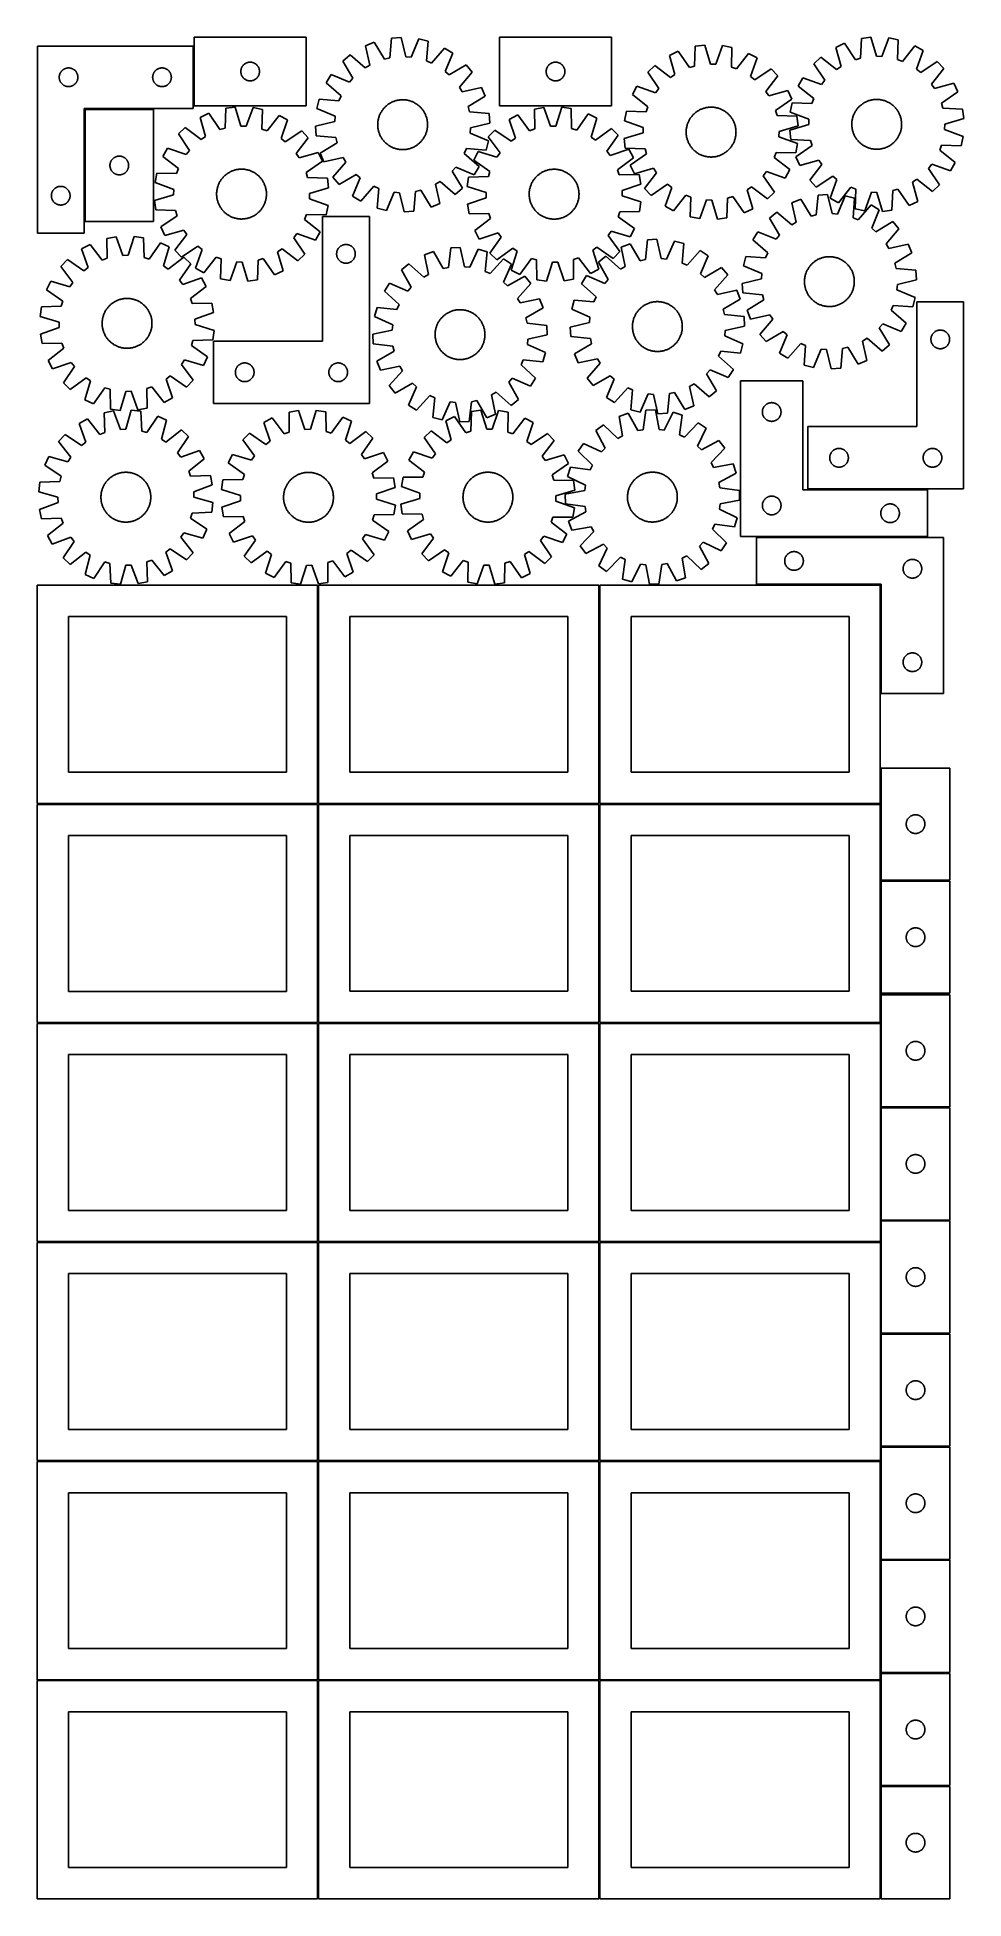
# Model space of a CAD drawing. Header units: millimetres. Extents: x 7 to 1493, y 7 to 2993.
import ezdxf

# ---------------------------------------------------------------- set-up
doc = ezdxf.new("R2010")
doc.units = ezdxf.units.MM
doc.layers.add('COMMON', color=5, linetype='CONTINUOUS', true_color=0x0000ff)
doc.layers.add('CUT', color=7, linetype='CONTINUOUS', true_color=0x000000)

msp = doc.modelspace()

# ---------------------------------------------------------------- linework, layer by layer
at = {"layer": 'COMMON'}
for p, q in [((257.516195, 2979.216585), (257.516195, 2883.487584)), ((82.516195, 2877.716584), (82.516195, 2697.716584)), ((193.266196, 2878.466585), (83.266196, 2878.466585)), ((1243.266273, 2267.912878), (1435.220673, 2267.912878)), ((1435.220673, 2191.412878), (1161.04961, 2191.412878)), ((457.299607, 2114.049516), (457.299607, 1764.074296)), ((908.799608, 2114.074296), (908.799608, 1764.074296)), ((1360.29961, 1940.662877), (1360.29961, 2114.074296)), ((1360.299609, 1820.905793), (1360.299609, 1764.074296)), ((6.549607, 1763.299515), (456.549607, 1763.299515)), ((457.299607, 1762.549515), (457.299607, 1412.574295)), ((458.049608, 1763.324295), (908.049608, 1763.324295)), ((908.799608, 1762.574295), (908.799608, 1412.574295)), ((909.549609, 1763.324295), (1359.549609, 1763.324295)), ((1360.299609, 1762.574295), (1360.299609, 1640.905793)), ((1360.299609, 1639.405792), (1360.299609, 1459.405792)), ((1361.04961, 1640.155792), (1471.04961, 1640.155792)), ((456.549607, 1411.799515), (6.549607, 1411.799515)), ((458.074235, 1411.824294), (908.049608, 1411.824294)), ((908.824235, 1411.074294), (908.824235, 1061.074294)), ((909.574236, 1411.824294), (1359.549609, 1411.824294)), ((1360.324236, 1411.074294), (1360.324236, 1277.145842)), ((1360.324236, 1275.645841), (1360.324236, 1095.645841)), ((1361.074237, 1276.395841), (1471.074237, 1276.395841)), ((1360.324236, 1094.14584), (1360.324236, 1061.074294)), ((1361.074237, 1094.89584), (1471.074237, 1094.89584)), ((6.574234, 1060.299513), (456.549607, 1060.299513)), ((457.324234, 1059.549513), (457.324234, 709.574293)), ((908.074235, 1060.324294), (458.074235, 1060.324294)), ((908.824235, 1059.574293), (908.824235, 709.574293)), ((1359.574236, 1060.324294), (909.574236, 1060.324294)), ((1360.324236, 1059.574293), (1360.324236, 914.14584)), ((1360.324236, 912.645839), (1360.324236, 732.645839)), ((1361.074237, 913.395839), (1471.074237, 913.395839)), ((1360.324236, 731.145838), (1360.324236, 709.574293)), ((1361.074237, 731.895838), (1471.074237, 731.895838)), ((6.574234, 708.799512), (456.549607, 708.799512)), ((457.299607, 708.049512), (457.299607, 358.074292)), ((458.074235, 708.824292), (908.049608, 708.824292)), ((908.799608, 708.074292), (908.799608, 358.074292)), ((909.574236, 708.824292), (1359.549609, 708.824292)), ((1360.299609, 549.572968), (1360.299609, 369.572968)), ((1361.100341, 368.822967), (1471.04961, 368.822967)), ((6.549607, 357.299511), (456.524767, 357.299511)), ((457.274767, 356.549511), (457.274767, 6.574291)), ((458.049608, 357.324291), (908.024768, 357.324291)), ((908.774768, 356.574291), (908.774768, 6.574291)), ((909.549609, 357.324291), (1359.524769, 357.324291)), ((1360.274769, 186.524781), (1360.274769, 6.574291))]:
    msp.add_line(p, q, dxfattribs=at)
at = {"layer": 'CUT'}
for p, q in [((438.266196, 2993.487584), (258.266196, 2993.487584)), ((258.266196, 2993.487584), (258.266196, 2883.487584)), ((438.266196, 2883.487584), (438.266196, 2993.487584)), ((575.178304, 2992.03367), (572.316744, 2960.398464)), ((590.524061, 2993.146454), (575.178304, 2992.03367)), ((597.919685, 2962.255039), (590.524061, 2993.146454)), ((618.960619, 2990.732325), (606.463297, 2961.529727)), ((633.89917, 2987.048546), (618.960619, 2990.732325)), ((631.386855, 2955.383691), (633.89917, 2987.048546)), ((928.31131, 2993.479278), (748.31131, 2993.479278)), ((748.31131, 2993.479278), (748.31131, 2883.479278)), ((928.31131, 2883.479278), (928.31131, 2993.479278)), ((1329.305964, 2991.55187), (1327.976355, 2959.815347)), ((1344.580026, 2993.40486), (1329.305964, 2991.55187)), ((1353.459681, 2962.906885), (1344.580026, 2993.40486)), ((1373.100017, 2992.367602), (1362.02836, 2962.595246)), ((1388.199119, 2989.409955), (1373.100017, 2992.367602)), ((1387.219781, 2957.660693), (1388.199119, 2989.409955)), ((6.766195, 2979.216585), (6.766195, 2679.216585)), ((256.766195, 2979.216585), (6.766195, 2979.216585)), ((256.766195, 2879.216585), (256.766195, 2979.216585)), ((508.712063, 2964.980325), (496.951163, 2955.060054)), ((532.852767, 2944.335685), (508.712063, 2964.980325)), ((547.387524, 2985.542263), (533.136711, 2979.741843)), ((533.136711, 2979.741843), (540.191021, 2948.770704)), ((563.967153, 2958.448156), (547.387524, 2985.542263)), ((572.316744, 2960.398464), (563.967153, 2958.448156)), ((606.463297, 2961.529727), (597.919685, 2962.255039)), ((660.197936, 2975.965193), (639.288178, 2952.053757)), ((673.266993, 2967.845445), (660.197936, 2975.965193)), ((661.092661, 2938.506726), (673.266993, 2967.845445)), ((1035.025707, 2970.893994), (1021.122019, 2964.30476)), ((1021.122019, 2964.30476), (1029.899359, 2933.777182)), ((1053.096345, 2944.770695), (1035.025707, 2970.893994)), ((1062.409433, 2978.931243), (1061.323639, 2947.185443)), ((1077.668811, 2980.901502), (1062.409433, 2978.931243)), ((1086.782466, 2950.472633), (1077.668811, 2980.901502)), ((1106.195929, 2980.083342), (1095.353286, 2950.226821)), ((1121.317303, 2977.241762), (1106.195929, 2980.083342)), ((1120.581867, 2945.485914), (1121.317303, 2977.241762)), ((1148.195379, 2967.648283), (1128.657241, 2942.603605)), ((1161.698565, 2960.273018), (1148.195379, 2967.648283)), ((1151.186026, 2930.298674), (1161.698565, 2960.273018)), ((1264.224576, 2961.318485), (1252.95676, 2950.841517)), ((1289.334628, 2941.864436), (1264.224576, 2961.318485)), ((1301.86131, 2983.725199), (1287.907419, 2977.242956)), ((1287.907419, 2977.242956), (1296.450011, 2946.648858)), ((1319.730756, 2957.463866), (1301.86131, 2983.725199)), ((1327.976355, 2959.815347), (1319.730756, 2957.463866)), ((1362.02836, 2962.595246), (1353.459681, 2962.906885)), ((1395.272777, 2954.71644), (1387.219781, 2957.660693)), ((1415.002713, 2979.610302), (1395.272777, 2954.71644)), ((1428.448849, 2972.131534), (1415.002713, 2979.610302)), ((1417.706381, 2942.238823), (1428.448849, 2972.131534)), ((41.771168, 2929.602803), (41.810932, 2930.374217)), ((41.771168, 2928.830366), (41.771168, 2929.602803)), ((41.810932, 2928.058953), (41.771168, 2928.830366)), ((41.810932, 2930.374217), (41.890355, 2931.14256)), ((41.890355, 2927.290609), (41.810932, 2928.058953)), ((41.890355, 2931.14256), (42.009226, 2931.905796)), ((42.009226, 2926.527373), (41.890355, 2927.290609)), ((42.009226, 2931.905796), (42.16723, 2932.661901)), ((42.16723, 2932.661901), (42.363947, 2933.408869)), ((42.363947, 2933.408869), (42.598857, 2934.14472)), ((42.598857, 2934.14472), (42.871336, 2934.867503)), ((42.871336, 2934.867503), (43.180661, 2935.575301)), ((43.180661, 2935.575301), (43.526013, 2936.266236)), ((43.526013, 2936.266236), (43.906476, 2936.938477)), ((43.906476, 2936.938477), (44.32104, 2937.59024)), ((44.32104, 2937.59024), (44.768606, 2938.219799)), ((44.768606, 2938.219799), (45.247988, 2938.825482)), ((45.247988, 2938.825482), (45.757915, 2939.405685)), ((45.757915, 2939.405685), (46.297033, 2939.958867)), ((46.297033, 2939.958867), (46.863913, 2940.483564)), ((46.863913, 2940.483564), (47.457053, 2940.978382)), ((47.457053, 2940.978382), (48.074879, 2941.44201)), ((48.074879, 2941.44201), (48.715752, 2941.873218)), ((48.715752, 2941.873218), (49.377974, 2942.270863)), ((49.377974, 2942.270863), (50.059788, 2942.633891)), ((50.059788, 2942.633891), (50.759387, 2942.961338)), ((50.759387, 2942.961338), (51.474914, 2943.252337)), ((51.474914, 2943.252337), (52.204473, 2943.506115)), ((52.204473, 2943.506115), (52.946128, 2943.722001)), ((52.946128, 2943.722001), (53.697914, 2943.89942)), ((53.697914, 2943.89942), (54.457836, 2944.037903)), ((54.457836, 2944.037903), (55.22388, 2944.137083)), ((55.22388, 2944.137083), (55.994014, 2944.196696)), ((55.994014, 2944.196696), (56.766195, 2944.216585)), ((56.766195, 2944.216585), (57.538376, 2944.196696)), ((57.538376, 2944.196696), (58.30851, 2944.137083)), ((58.30851, 2944.137083), (59.074554, 2944.037903)), ((59.074554, 2944.037903), (59.834476, 2943.89942)), ((59.834476, 2943.89942), (60.586262, 2943.722001)), ((60.586262, 2943.722001), (61.327918, 2943.506115)), ((61.327918, 2943.506115), (62.057476, 2943.252337)), ((62.057476, 2943.252337), (62.773004, 2942.961338)), ((62.773004, 2942.961338), (63.472602, 2942.633891)), ((63.472602, 2942.633891), (64.154416, 2942.270863)), ((64.154416, 2942.270863), (64.816638, 2941.873218)), ((64.816638, 2941.873218), (65.457512, 2941.44201)), ((65.457512, 2941.44201), (66.075337, 2940.978382)), ((66.075337, 2940.978382), (66.668477, 2940.483564)), ((66.668477, 2940.483564), (67.235357, 2939.958867)), ((67.235357, 2939.958867), (67.774476, 2939.405685)), ((67.774476, 2939.405685), (68.284402, 2938.825482)), ((68.284402, 2938.825482), (68.763784, 2938.219799)), ((68.763784, 2938.219799), (69.21135, 2937.59024)), ((69.21135, 2937.59024), (69.625915, 2936.938477)), ((69.625915, 2936.938477), (70.006377, 2936.266236)), ((70.006377, 2936.266236), (70.351729, 2935.575301)), ((70.351729, 2935.575301), (70.661055, 2934.867503)), ((70.661055, 2934.867503), (70.933534, 2934.14472)), ((70.933534, 2934.14472), (71.168443, 2933.408869)), ((71.168443, 2933.408869), (71.365161, 2932.661901)), ((71.365161, 2932.661901), (71.523164, 2931.905796)), ((71.523164, 2931.905796), (71.642035, 2931.14256)), ((71.642035, 2927.290609), (71.523164, 2926.527373)), ((71.642035, 2931.14256), (71.721458, 2930.374217)), ((71.721458, 2928.058953), (71.642035, 2927.290609)), ((71.721458, 2930.374217), (71.761222, 2929.602803)), ((71.761222, 2928.830366), (71.721458, 2928.058953)), ((71.761222, 2929.602803), (71.761222, 2928.830366)), ((191.771168, 2929.602803), (191.810932, 2930.374217)), ((191.771168, 2928.830366), (191.771168, 2929.602803)), ((191.810932, 2928.058953), (191.771168, 2928.830366)), ((191.810932, 2930.374217), (191.890355, 2931.14256)), ((191.890355, 2927.290609), (191.810932, 2928.058953)), ((191.890355, 2931.14256), (192.009226, 2931.905796)), ((192.009226, 2926.527373), (191.890355, 2927.290609)), ((192.009226, 2931.905796), (192.16723, 2932.661901)), ((192.16723, 2932.661901), (192.363947, 2933.408869)), ((192.363947, 2933.408869), (192.598857, 2934.14472)), ((192.598857, 2934.14472), (192.871336, 2934.867503)), ((192.871336, 2934.867503), (193.180661, 2935.575301)), ((193.180661, 2935.575301), (193.526013, 2936.266236)), ((193.526013, 2936.266236), (193.906476, 2936.938477)), ((193.906476, 2936.938477), (194.32104, 2937.59024)), ((194.32104, 2937.59024), (194.768606, 2938.219799)), ((194.768606, 2938.219799), (195.247988, 2938.825482)), ((195.247988, 2938.825482), (195.757915, 2939.405685)), ((195.757915, 2939.405685), (196.297033, 2939.958867)), ((196.297033, 2939.958867), (196.863913, 2940.483564)), ((196.863913, 2940.483564), (197.457053, 2940.978382)), ((197.457053, 2940.978382), (198.074879, 2941.44201)), ((198.074879, 2941.44201), (198.715752, 2941.873218)), ((198.715752, 2941.873218), (199.377974, 2942.270863)), ((199.377974, 2942.270863), (200.059788, 2942.633891)), ((200.059788, 2942.633891), (200.759387, 2942.961338)), ((200.759387, 2942.961338), (201.474914, 2943.252337)), ((201.474914, 2943.252337), (202.204473, 2943.506115)), ((202.204473, 2943.506115), (202.946128, 2943.722001)), ((202.946128, 2943.722001), (203.697914, 2943.89942)), ((203.697914, 2943.89942), (204.457836, 2944.037903)), ((204.457836, 2944.037903), (205.22388, 2944.137083)), ((205.22388, 2944.137083), (205.994014, 2944.196696)), ((205.994014, 2944.196696), (206.766195, 2944.216585)), ((206.766195, 2944.216585), (207.538376, 2944.196696)), ((207.538376, 2944.196696), (208.30851, 2944.137083)), ((208.30851, 2944.137083), (209.074554, 2944.037903)), ((209.074554, 2944.037903), (209.834476, 2943.89942)), ((209.834476, 2943.89942), (210.586262, 2943.722001)), ((210.586262, 2943.722001), (211.327918, 2943.506115)), ((211.327918, 2943.506115), (212.057476, 2943.252337)), ((212.057476, 2943.252337), (212.773004, 2942.961338)), ((212.773004, 2942.961338), (213.472602, 2942.633891)), ((213.472602, 2942.633891), (214.154416, 2942.270863)), ((214.154416, 2942.270863), (214.816638, 2941.873218)), ((214.816638, 2941.873218), (215.457512, 2941.44201)), ((215.457512, 2941.44201), (216.075337, 2940.978382)), ((216.075337, 2940.978382), (216.668477, 2940.483564)), ((216.668477, 2940.483564), (217.235357, 2939.958867)), ((217.235357, 2939.958867), (217.774476, 2939.405685)), ((217.774476, 2939.405685), (218.284402, 2938.825482)), ((218.284402, 2938.825482), (218.763784, 2938.219799)), ((218.763784, 2938.219799), (219.21135, 2937.59024)), ((219.21135, 2937.59024), (219.625915, 2936.938477)), ((219.625915, 2936.938477), (220.006377, 2936.266236)), ((220.006377, 2936.266236), (220.351729, 2935.575301)), ((220.351729, 2935.575301), (220.661055, 2934.867503)), ((220.661055, 2934.867503), (220.933534, 2934.14472)), ((220.933534, 2934.14472), (221.168443, 2933.408869)), ((221.168443, 2933.408869), (221.365161, 2932.661901)), ((221.365161, 2932.661901), (221.523164, 2931.905796)), ((221.523164, 2931.905796), (221.642035, 2931.14256)), ((221.642035, 2927.290609), (221.523164, 2926.527373)), ((221.642035, 2931.14256), (221.721458, 2930.374217)), ((221.721458, 2928.058953), (221.642035, 2927.290609)), ((221.721458, 2930.374217), (221.761222, 2929.602803)), ((221.761222, 2928.830366), (221.721458, 2928.058953)), ((221.761222, 2929.602803), (221.761222, 2928.830366)), ((333.266196, 2938.487584), (333.286085, 2939.259765)), ((333.286085, 2937.715402), (333.266196, 2938.487584)), ((333.286085, 2939.259765), (333.345698, 2940.029899)), ((333.345698, 2936.945269), (333.286085, 2937.715402)), ((333.345698, 2940.029899), (333.444878, 2940.795942)), ((333.444878, 2936.179225), (333.345698, 2936.945269)), ((333.444878, 2940.795942), (333.583361, 2941.555865)), ((333.583361, 2935.419303), (333.444878, 2936.179225)), ((333.583361, 2941.555865), (333.76078, 2942.30765)), ((333.76078, 2934.667517), (333.583361, 2935.419303)), ((333.76078, 2942.30765), (333.976665, 2943.049306)), ((333.976665, 2933.925861), (333.76078, 2934.667517)), ((333.976665, 2943.049306), (334.230444, 2943.778865)), ((334.230444, 2933.196302), (333.976665, 2933.925861)), ((334.230444, 2943.778865), (334.521443, 2944.494392)), ((334.521443, 2932.480775), (334.230444, 2933.196302)), ((334.521443, 2944.494392), (334.84889, 2945.193991)), ((334.84889, 2931.781177), (334.521443, 2932.480775)), ((334.84889, 2945.193991), (335.211918, 2945.875805)), ((335.211918, 2931.099363), (334.84889, 2931.781177)), ((335.211918, 2945.875805), (335.609563, 2946.538027)), ((335.609563, 2930.437141), (335.211918, 2931.099363)), ((335.609563, 2946.538027), (336.040771, 2947.1789)), ((336.040771, 2929.796267), (335.609563, 2930.437141)), ((336.040771, 2947.1789), (336.504399, 2947.796726)), ((336.504399, 2929.178441), (336.040771, 2929.796267)), ((336.504399, 2947.796726), (336.999217, 2948.389865)), ((336.999217, 2928.585302), (336.504399, 2929.178441)), ((336.999217, 2948.389865), (337.523913, 2948.956746)), ((337.523913, 2928.018421), (336.999217, 2928.585302)), ((337.523913, 2948.956746), (338.077096, 2949.495864)), ((338.077096, 2927.479303), (337.523913, 2928.018421)), ((338.077096, 2949.495864), (338.657298, 2950.00579)), ((338.657298, 2926.969377), (338.077096, 2927.479303)), ((338.657298, 2950.00579), (339.262982, 2950.485172)), ((339.262982, 2950.485172), (339.89254, 2950.932739)), ((339.89254, 2950.932739), (340.544304, 2951.347303)), ((340.544304, 2951.347303), (341.216545, 2951.727766)), ((341.216545, 2951.727766), (341.90748, 2952.073118)), ((341.90748, 2952.073118), (342.615278, 2952.382443)), ((342.615278, 2952.382443), (343.33806, 2952.654922)), ((343.33806, 2952.654922), (344.073912, 2952.889832)), ((344.073912, 2952.889832), (344.82088, 2953.086549)), ((344.82088, 2953.086549), (345.576985, 2953.244553)), ((345.576985, 2953.244553), (346.340221, 2953.363424)), ((346.340221, 2953.363424), (347.108564, 2953.442847)), ((347.108564, 2953.442847), (347.879977, 2953.482611)), ((347.879977, 2953.482611), (348.652415, 2953.482611)), ((348.652415, 2953.482611), (349.423828, 2953.442847)), ((349.423828, 2953.442847), (350.192171, 2953.363424)), ((350.192171, 2953.363424), (350.955408, 2953.244553)), ((350.955408, 2953.244553), (351.711512, 2953.086549)), ((351.711512, 2953.086549), (352.458481, 2952.889832)), ((352.458481, 2952.889832), (353.194332, 2952.654922)), ((353.194332, 2952.654922), (353.917115, 2952.382443)), ((353.917115, 2952.382443), (354.624912, 2952.073118)), ((354.624912, 2952.073118), (355.315847, 2951.727766)), ((355.315847, 2951.727766), (355.988088, 2951.347303)), ((355.988088, 2951.347303), (356.639852, 2950.932739)), ((356.639852, 2950.932739), (357.26941, 2950.485172)), ((357.26941, 2950.485172), (357.875094, 2950.00579)), ((357.875094, 2950.00579), (358.455296, 2949.495864)), ((358.455296, 2927.479303), (357.875094, 2926.969377)), ((358.455296, 2949.495864), (359.008479, 2948.956746)), ((359.008479, 2928.018421), (358.455296, 2927.479303)), ((359.008479, 2948.956746), (359.533175, 2948.389865)), ((359.533175, 2928.585302), (359.008479, 2928.018421)), ((359.533175, 2948.389865), (360.027993, 2947.796726)), ((360.027993, 2929.178441), (359.533175, 2928.585302)), ((360.027993, 2947.796726), (360.491621, 2947.1789)), ((360.491621, 2929.796267), (360.027993, 2929.178441)), ((360.491621, 2947.1789), (360.92283, 2946.538027)), ((360.92283, 2930.437141), (360.491621, 2929.796267)), ((360.92283, 2946.538027), (361.320475, 2945.875805)), ((361.320475, 2931.099363), (360.92283, 2930.437141)), ((361.320475, 2945.875805), (361.683502, 2945.193991)), ((361.683502, 2931.781177), (361.320475, 2931.099363)), ((361.683502, 2945.193991), (362.01095, 2944.494392)), ((362.01095, 2932.480775), (361.683502, 2931.781177)), ((362.01095, 2944.494392), (362.301948, 2943.778865)), ((362.301948, 2933.196302), (362.01095, 2932.480775)), ((362.301948, 2943.778865), (362.555727, 2943.049306)), ((362.555727, 2933.925861), (362.301948, 2933.196302)), ((362.555727, 2943.049306), (362.771612, 2942.30765)), ((362.771612, 2934.667517), (362.555727, 2933.925861)), ((362.771612, 2942.30765), (362.949031, 2941.555865)), ((362.949031, 2935.419303), (362.771612, 2934.667517)), ((362.949031, 2941.555865), (363.087515, 2940.795942)), ((363.087515, 2936.179225), (362.949031, 2935.419303)), ((363.087515, 2940.795942), (363.186694, 2940.029899)), ((363.186694, 2936.945269), (363.087515, 2936.179225)), ((363.186694, 2940.029899), (363.246307, 2939.259765)), ((363.246307, 2937.715402), (363.186694, 2936.945269)), ((363.246307, 2939.259765), (363.266196, 2938.487584)), ((363.266196, 2938.487584), (363.246307, 2937.715402)), ((478.283502, 2933.473385), (470.163754, 2920.404329)), ((507.622221, 2921.299053), (478.283502, 2933.473385)), ((496.951163, 2955.060054), (513.230819, 2927.784652)), ((513.230819, 2927.784652), (507.622221, 2921.299053)), ((540.191021, 2948.770704), (532.852767, 2944.335685)), ((639.288178, 2952.053757), (631.386855, 2955.383691)), ((667.57826, 2932.898128), (661.092661, 2938.506726)), ((694.853662, 2949.177784), (667.57826, 2932.898128)), ((684.129292, 2913.27618), (704.773933, 2937.416884)), ((704.773933, 2937.416884), (694.853662, 2949.177784)), ((823.31131, 2938.479278), (823.331199, 2939.251459)), ((823.331199, 2937.707097), (823.31131, 2938.479278)), ((823.331199, 2939.251459), (823.390812, 2940.021593)), ((823.390812, 2936.936963), (823.331199, 2937.707097)), ((823.390812, 2940.021593), (823.489992, 2940.787637)), ((823.489992, 2936.170919), (823.390812, 2936.936963)), ((823.489992, 2940.787637), (823.628475, 2941.547559)), ((823.628475, 2935.410997), (823.489992, 2936.170919)), ((823.628475, 2941.547559), (823.805894, 2942.299345)), ((823.805894, 2934.659211), (823.628475, 2935.410997)), ((823.805894, 2942.299345), (824.021779, 2943.041)), ((824.021779, 2933.917555), (823.805894, 2934.659211)), ((824.021779, 2943.041), (824.275558, 2943.770559)), ((824.275558, 2933.187997), (824.021779, 2933.917555)), ((824.275558, 2943.770559), (824.566556, 2944.486086)), ((824.566556, 2932.472469), (824.275558, 2933.187997)), ((824.566556, 2944.486086), (824.894004, 2945.185685)), ((824.894004, 2931.772871), (824.566556, 2932.472469)), ((824.894004, 2945.185685), (825.257031, 2945.867499)), ((825.257031, 2931.091057), (824.894004, 2931.772871)), ((825.257031, 2945.867499), (825.654677, 2946.529721)), ((825.654677, 2930.428835), (825.257031, 2931.091057)), ((825.654677, 2946.529721), (826.085885, 2947.170594)), ((826.085885, 2929.787961), (825.654677, 2930.428835)), ((826.085885, 2947.170594), (826.549513, 2947.78842)), ((826.549513, 2929.170136), (826.085885, 2929.787961)), ((826.549513, 2947.78842), (827.044331, 2948.38156)), ((827.044331, 2928.576996), (826.549513, 2929.170136)), ((827.044331, 2948.38156), (827.569027, 2948.94844)), ((827.569027, 2928.010116), (827.044331, 2928.576996)), ((827.569027, 2948.94844), (828.12221, 2949.487558)), ((828.12221, 2927.470997), (827.569027, 2928.010116)), ((828.12221, 2949.487558), (828.702412, 2949.997485)), ((828.702412, 2926.961071), (828.12221, 2927.470997)), ((828.702412, 2949.997485), (829.308096, 2950.476867)), ((829.308096, 2950.476867), (829.937654, 2950.924433)), ((829.937654, 2950.924433), (830.589418, 2951.338997)), ((830.589418, 2951.338997), (831.261659, 2951.71946)), ((831.261659, 2951.71946), (831.952594, 2952.064812)), ((831.952594, 2952.064812), (832.660392, 2952.374137)), ((832.660392, 2952.374137), (833.383174, 2952.646616)), ((833.383174, 2952.646616), (834.119026, 2952.881526)), ((834.119026, 2952.881526), (834.865994, 2953.078244)), ((834.865994, 2953.078244), (835.622099, 2953.236247)), ((835.622099, 2953.236247), (836.385335, 2953.355118)), ((836.385335, 2953.355118), (837.153678, 2953.434541)), ((837.153678, 2953.434541), (837.925091, 2953.474305)), ((837.925091, 2953.474305), (838.697529, 2953.474305)), ((838.697529, 2953.474305), (839.468942, 2953.434541)), ((839.468942, 2953.434541), (840.237285, 2953.355118)), ((840.237285, 2953.355118), (841.000521, 2953.236247)), ((841.000521, 2953.236247), (841.756626, 2953.078244)), ((841.756626, 2953.078244), (842.503595, 2952.881526)), ((842.503595, 2952.881526), (843.239446, 2952.646616)), ((843.239446, 2952.646616), (843.962228, 2952.374137)), ((843.962228, 2952.374137), (844.670026, 2952.064812)), ((844.670026, 2952.064812), (845.360961, 2951.71946)), ((845.360961, 2951.71946), (846.033202, 2951.338997)), ((846.033202, 2951.338997), (846.684966, 2950.924433)), ((846.684966, 2950.924433), (847.314524, 2950.476867)), ((847.314524, 2950.476867), (847.920208, 2949.997485)), ((847.920208, 2949.997485), (848.50041, 2949.487558)), ((848.50041, 2927.470997), (847.920208, 2926.961071)), ((848.50041, 2949.487558), (849.053593, 2948.94844)), ((849.053593, 2928.010116), (848.50041, 2927.470997)), ((849.053593, 2948.94844), (849.578289, 2948.38156)), ((849.578289, 2928.576996), (849.053593, 2928.010116)), ((849.578289, 2948.38156), (850.073107, 2947.78842)), ((850.073107, 2929.170136), (849.578289, 2928.576996)), ((850.073107, 2947.78842), (850.536735, 2947.170594)), ((850.536735, 2929.787961), (850.073107, 2929.170136)), ((850.536735, 2947.170594), (850.967943, 2946.529721)), ((850.967943, 2930.428835), (850.536735, 2929.787961)), ((850.967943, 2946.529721), (851.365589, 2945.867499)), ((851.365589, 2931.091057), (850.967943, 2930.428835)), ((851.365589, 2945.867499), (851.728616, 2945.185685)), ((851.728616, 2931.772871), (851.365589, 2931.091057)), ((851.728616, 2945.185685), (852.056064, 2944.486086)), ((852.056064, 2932.472469), (851.728616, 2931.772871)), ((852.056064, 2944.486086), (852.347062, 2943.770559)), ((852.347062, 2933.187997), (852.056064, 2932.472469)), ((852.347062, 2943.770559), (852.600841, 2943.041)), ((852.600841, 2933.917555), (852.347062, 2933.187997)), ((852.600841, 2943.041), (852.816726, 2942.299345)), ((852.816726, 2934.659211), (852.600841, 2933.917555)), ((852.816726, 2942.299345), (852.994145, 2941.547559)), ((852.994145, 2935.410997), (852.816726, 2934.659211)), ((852.994145, 2941.547559), (853.132629, 2940.787637)), ((853.132629, 2936.170919), (852.994145, 2935.410997)), ((853.132629, 2940.787637), (853.231808, 2940.021593)), ((853.231808, 2936.936963), (853.132629, 2936.170919)), ((853.231808, 2940.021593), (853.291421, 2939.251459)), ((853.291421, 2937.707097), (853.231808, 2936.936963)), ((853.291421, 2939.251459), (853.31131, 2938.479278)), ((853.31131, 2938.479278), (853.291421, 2937.707097)), ((997.562194, 2948.198846), (986.375186, 2937.635636)), ((986.375186, 2937.635636), (1004.156474, 2911.31453)), ((1022.820936, 2928.938246), (997.562194, 2948.198846)), ((1029.899359, 2933.777182), (1022.820936, 2928.938246)), ((1061.323639, 2947.185443), (1053.096345, 2944.770695)), ((1095.353286, 2950.226821), (1086.782466, 2950.472633)), ((1128.657241, 2942.603605), (1120.581867, 2945.485914)), ((1157.97548, 2925.062007), (1151.186026, 2930.298674)), ((1184.296586, 2942.843294), (1157.97548, 2925.062007)), ((1175.599196, 2906.397544), (1194.859796, 2931.656286)), ((1194.859796, 2931.656286), (1184.296586, 2942.843294)), ((1235.35397, 2928.378044), (1227.875202, 2914.931908)), ((1265.24668, 2917.635576), (1235.35397, 2928.378044)), ((1252.95676, 2950.841517), (1270.535344, 2924.384606)), ((1296.450011, 2946.648858), (1289.334628, 2941.864436)), ((1424.455411, 2936.950159), (1417.706381, 2942.238823)), ((1450.912321, 2954.528744), (1424.455411, 2936.950159)), ((1441.935241, 2918.150876), (1461.38929, 2943.260928)), ((1461.38929, 2943.260928), (1450.912321, 2954.528744)), ((42.16723, 2925.771269), (42.009226, 2926.527373)), ((42.363947, 2925.0243), (42.16723, 2925.771269)), ((42.598857, 2924.288449), (42.363947, 2925.0243)), ((42.871336, 2923.565666), (42.598857, 2924.288449)), ((43.180661, 2922.857869), (42.871336, 2923.565666)), ((43.526013, 2922.166934), (43.180661, 2922.857869)), ((43.906476, 2921.494693), (43.526013, 2922.166934)), ((44.32104, 2920.842929), (43.906476, 2921.494693)), ((44.768606, 2920.21337), (44.32104, 2920.842929)), ((45.247988, 2919.607687), (44.768606, 2920.21337)), ((45.757915, 2919.027485), (45.247988, 2919.607687)), ((46.297033, 2918.474302), (45.757915, 2919.027485)), ((46.863913, 2917.949606), (46.297033, 2918.474302)), ((47.457053, 2917.454788), (46.863913, 2917.949606)), ((48.074879, 2916.99116), (47.457053, 2917.454788)), ((48.715752, 2916.559951), (48.074879, 2916.99116)), ((49.377974, 2916.162306), (48.715752, 2916.559951)), ((50.059788, 2915.799278), (49.377974, 2916.162306)), ((50.759387, 2915.471831), (50.059788, 2915.799278)), ((51.474914, 2915.180832), (50.759387, 2915.471831)), ((52.204473, 2914.927054), (51.474914, 2915.180832)), ((52.946128, 2914.711169), (52.204473, 2914.927054)), ((53.697914, 2914.533749), (52.946128, 2914.711169)), ((54.457836, 2914.395266), (53.697914, 2914.533749)), ((55.22388, 2914.296087), (54.457836, 2914.395266)), ((55.994014, 2914.236473), (55.22388, 2914.296087)), ((56.766195, 2914.216585), (55.994014, 2914.236473)), ((57.538376, 2914.236473), (56.766195, 2914.216585)), ((58.30851, 2914.296087), (57.538376, 2914.236473)), ((59.074554, 2914.395266), (58.30851, 2914.296087)), ((59.834476, 2914.533749), (59.074554, 2914.395266)), ((60.586262, 2914.711169), (59.834476, 2914.533749)), ((61.327918, 2914.927054), (60.586262, 2914.711169)), ((62.057476, 2915.180832), (61.327918, 2914.927054)), ((62.773004, 2915.471831), (62.057476, 2915.180832)), ((63.472602, 2915.799278), (62.773004, 2915.471831)), ((64.154416, 2916.162306), (63.472602, 2915.799278)), ((64.816638, 2916.559951), (64.154416, 2916.162306)), ((65.457512, 2916.99116), (64.816638, 2916.559951)), ((66.075337, 2917.454788), (65.457512, 2916.99116)), ((66.668477, 2917.949606), (66.075337, 2917.454788)), ((67.235357, 2918.474302), (66.668477, 2917.949606)), ((67.774476, 2919.027485), (67.235357, 2918.474302)), ((68.284402, 2919.607687), (67.774476, 2919.027485)), ((68.763784, 2920.21337), (68.284402, 2919.607687)), ((69.21135, 2920.842929), (68.763784, 2920.21337)), ((69.625915, 2921.494693), (69.21135, 2920.842929)), ((70.006377, 2922.166934), (69.625915, 2921.494693)), ((70.351729, 2922.857869), (70.006377, 2922.166934)), ((70.661055, 2923.565666), (70.351729, 2922.857869)), ((70.933534, 2924.288449), (70.661055, 2923.565666)), ((71.168443, 2925.0243), (70.933534, 2924.288449)), ((71.365161, 2925.771269), (71.168443, 2925.0243)), ((71.523164, 2926.527373), (71.365161, 2925.771269)), ((192.16723, 2925.771269), (192.009226, 2926.527373)), ((192.363947, 2925.0243), (192.16723, 2925.771269)), ((192.598857, 2924.288449), (192.363947, 2925.0243)), ((192.871336, 2923.565666), (192.598857, 2924.288449)), ((193.180661, 2922.857869), (192.871336, 2923.565666)), ((193.526013, 2922.166934), (193.180661, 2922.857869)), ((193.906476, 2921.494693), (193.526013, 2922.166934)), ((194.32104, 2920.842929), (193.906476, 2921.494693)), ((194.768606, 2920.21337), (194.32104, 2920.842929)), ((195.247988, 2919.607687), (194.768606, 2920.21337)), ((195.757915, 2919.027485), (195.247988, 2919.607687)), ((196.297033, 2918.474302), (195.757915, 2919.027485)), ((196.863913, 2917.949606), (196.297033, 2918.474302)), ((197.457053, 2917.454788), (196.863913, 2917.949606)), ((198.074879, 2916.99116), (197.457053, 2917.454788)), ((198.715752, 2916.559951), (198.074879, 2916.99116)), ((199.377974, 2916.162306), (198.715752, 2916.559951)), ((200.059788, 2915.799278), (199.377974, 2916.162306)), ((200.759387, 2915.471831), (200.059788, 2915.799278)), ((201.474914, 2915.180832), (200.759387, 2915.471831)), ((202.204473, 2914.927054), (201.474914, 2915.180832)), ((202.946128, 2914.711169), (202.204473, 2914.927054)), ((203.697914, 2914.533749), (202.946128, 2914.711169)), ((204.457836, 2914.395266), (203.697914, 2914.533749)), ((205.22388, 2914.296087), (204.457836, 2914.395266)), ((205.994014, 2914.236473), (205.22388, 2914.296087)), ((206.766195, 2914.216585), (205.994014, 2914.236473)), ((207.538376, 2914.236473), (206.766195, 2914.216585)), ((208.30851, 2914.296087), (207.538376, 2914.236473)), ((209.074554, 2914.395266), (208.30851, 2914.296087)), ((209.834476, 2914.533749), (209.074554, 2914.395266)), ((210.586262, 2914.711169), (209.834476, 2914.533749)), ((211.327918, 2914.927054), (210.586262, 2914.711169)), ((212.057476, 2915.180832), (211.327918, 2914.927054)), ((212.773004, 2915.471831), (212.057476, 2915.180832)), ((213.472602, 2915.799278), (212.773004, 2915.471831)), ((214.154416, 2916.162306), (213.472602, 2915.799278)), ((214.816638, 2916.559951), (214.154416, 2916.162306)), ((215.457512, 2916.99116), (214.816638, 2916.559951)), ((216.075337, 2917.454788), (215.457512, 2916.99116)), ((216.668477, 2917.949606), (216.075337, 2917.454788)), ((217.235357, 2918.474302), (216.668477, 2917.949606)), ((217.774476, 2919.027485), (217.235357, 2918.474302)), ((218.284402, 2919.607687), (217.774476, 2919.027485)), ((218.763784, 2920.21337), (218.284402, 2919.607687)), ((219.21135, 2920.842929), (218.763784, 2920.21337)), ((219.625915, 2921.494693), (219.21135, 2920.842929)), ((220.006377, 2922.166934), (219.625915, 2921.494693)), ((220.351729, 2922.857869), (220.006377, 2922.166934)), ((220.661055, 2923.565666), (220.351729, 2922.857869)), ((220.933534, 2924.288449), (220.661055, 2923.565666)), ((221.168443, 2925.0243), (220.933534, 2924.288449)), ((221.365161, 2925.771269), (221.168443, 2925.0243)), ((221.523164, 2926.527373), (221.365161, 2925.771269)), ((339.262982, 2926.489995), (338.657298, 2926.969377)), ((339.89254, 2926.042428), (339.262982, 2926.489995)), ((340.544304, 2925.627864), (339.89254, 2926.042428)), ((341.216545, 2925.247402), (340.544304, 2925.627864)), ((341.90748, 2924.90205), (341.216545, 2925.247402)), ((342.615278, 2924.592724), (341.90748, 2924.90205)), ((343.33806, 2924.320245), (342.615278, 2924.592724)), ((344.073912, 2924.085336), (343.33806, 2924.320245)), ((344.82088, 2923.888618), (344.073912, 2924.085336)), ((345.576985, 2923.730614), (344.82088, 2923.888618)), ((346.340221, 2923.611744), (345.576985, 2923.730614)), ((347.108564, 2923.532321), (346.340221, 2923.611744)), ((347.879977, 2923.492557), (347.108564, 2923.532321)), ((348.652415, 2923.492557), (347.879977, 2923.492557)), ((349.423828, 2923.532321), (348.652415, 2923.492557)), ((350.192171, 2923.611744), (349.423828, 2923.532321)), ((350.955408, 2923.730614), (350.192171, 2923.611744)), ((351.711512, 2923.888618), (350.955408, 2923.730614)), ((352.458481, 2924.085336), (351.711512, 2923.888618)), ((353.194332, 2924.320245), (352.458481, 2924.085336)), ((353.917115, 2924.592724), (353.194332, 2924.320245)), ((354.624912, 2924.90205), (353.917115, 2924.592724)), ((355.315847, 2925.247402), (354.624912, 2924.90205)), ((355.988088, 2925.627864), (355.315847, 2925.247402)), ((356.639852, 2926.042428), (355.988088, 2925.627864)), ((357.26941, 2926.489995), (356.639852, 2926.042428)), ((357.875094, 2926.969377), (357.26941, 2926.489995)), ((470.163754, 2920.404329), (494.07519, 2899.494571)), ((494.07519, 2899.494571), (490.745256, 2891.593247)), ((688.564311, 2905.937926), (684.129292, 2913.27618)), ((719.53545, 2912.992236), (688.564311, 2905.937926)), ((698.241763, 2882.161795), (725.335871, 2898.741423)), ((725.335871, 2898.741423), (719.53545, 2912.992236)), ((829.308096, 2926.481689), (828.702412, 2926.961071)), ((829.937654, 2926.034123), (829.308096, 2926.481689)), ((830.589418, 2925.619558), (829.937654, 2926.034123)), ((831.261659, 2925.239096), (830.589418, 2925.619558)), ((831.952594, 2924.893744), (831.261659, 2925.239096)), ((832.660392, 2924.584418), (831.952594, 2924.893744)), ((833.383174, 2924.311939), (832.660392, 2924.584418)), ((834.119026, 2924.07703), (833.383174, 2924.311939)), ((834.865994, 2923.880312), (834.119026, 2924.07703)), ((835.622099, 2923.722309), (834.865994, 2923.880312)), ((836.385335, 2923.603438), (835.622099, 2923.722309)), ((837.153678, 2923.524015), (836.385335, 2923.603438)), ((837.925091, 2923.484251), (837.153678, 2923.524015)), ((838.697529, 2923.484251), (837.925091, 2923.484251)), ((839.468942, 2923.524015), (838.697529, 2923.484251)), ((840.237285, 2923.603438), (839.468942, 2923.524015)), ((841.000521, 2923.722309), (840.237285, 2923.603438)), ((841.756626, 2923.880312), (841.000521, 2923.722309)), ((842.503595, 2924.07703), (841.756626, 2923.880312)), ((843.239446, 2924.311939), (842.503595, 2924.07703)), ((843.962228, 2924.584418), (843.239446, 2924.311939)), ((844.670026, 2924.893744), (843.962228, 2924.584418)), ((845.360961, 2925.239096), (844.670026, 2924.893744)), ((846.033202, 2925.619558), (845.360961, 2925.239096)), ((846.684966, 2926.034123), (846.033202, 2925.619558)), ((847.314524, 2926.481689), (846.684966, 2926.034123)), ((847.920208, 2926.961071), (847.314524, 2926.481689)), ((968.945463, 2915.037614), (961.570198, 2901.534429)), ((961.570198, 2901.534429), (986.614876, 2881.99629)), ((998.919807, 2904.525076), (968.945463, 2915.037614)), ((1004.156474, 2911.31453), (998.919807, 2904.525076)), ((1180.438132, 2899.319121), (1175.599196, 2906.397544)), ((1210.96571, 2908.096462), (1180.438132, 2899.319121)), ((1217.554945, 2894.192774), (1210.96571, 2908.096462)), ((1227.875202, 2914.931908), (1252.769064, 2895.201972)), ((1270.535344, 2924.384606), (1265.24668, 2917.635576)), ((1446.719663, 2911.035493), (1441.935241, 2918.150876)), ((1477.313761, 2919.578085), (1446.719663, 2911.035493)), ((1457.534671, 2887.754748), (1483.796004, 2905.624194)), ((1483.796004, 2905.624194), (1477.313761, 2919.578085)), ((81.766195, 2679.216585), (81.766195, 2879.216585)), ((81.766195, 2879.216585), (256.766195, 2879.216585)), ((193.266196, 2877.716584), (83.266196, 2877.716584)), ((83.266196, 2877.716584), (83.266196, 2697.716584)), ((193.266196, 2697.716584), (193.266196, 2877.716584)), ((258.266196, 2883.487584), (438.266196, 2883.487584)), ((281.687813, 2871.496325), (267.775413, 2864.925505)), ((299.723848, 2845.349122), (281.687813, 2871.496325)), ((309.082157, 2879.49731), (307.954332, 2847.752975)), ((324.34413, 2881.447363), (309.082157, 2879.49731)), ((333.417489, 2851.006454), (324.34413, 2881.447363)), ((352.87014, 2880.591434), (341.987975, 2850.749295)), ((367.987739, 2877.729836), (352.87014, 2880.591434)), ((367.210257, 2845.974989), (367.987739, 2877.729836)), ((394.853089, 2868.100777), (375.281808, 2843.08199)), ((408.346498, 2860.70764), (394.853089, 2868.100777)), ((459.080401, 2894.105563), (455.396622, 2879.167011)), ((455.396622, 2879.167011), (484.59922, 2866.669689)), ((490.745256, 2891.593247), (459.080401, 2894.105563)), ((555.519511, 2867.242973), (555.980102, 2868.412102)), ((555.980102, 2868.412102), (556.47719, 2869.566187)), ((556.47719, 2869.566187), (557.010282, 2870.704088)), ((557.010282, 2870.704088), (557.578854, 2871.824683)), ((557.578854, 2871.824683), (558.182344, 2872.926865)), ((558.182344, 2872.926865), (558.820157, 2874.009548)), ((558.820157, 2874.009548), (559.491662, 2875.071662)), ((559.491662, 2875.071662), (560.196199, 2876.11216)), ((560.196199, 2876.11216), (560.93307, 2877.130014)), ((560.93307, 2877.130014), (561.70155, 2878.124221)), ((561.70155, 2878.124221), (562.500879, 2879.093798)), ((562.500879, 2879.093798), (563.330268, 2880.037789)), ((563.330268, 2880.037789), (564.1889, 2880.955263)), ((564.1889, 2880.955263), (565.075927, 2881.845314)), ((565.075927, 2881.845314), (565.990473, 2882.707063)), ((565.990473, 2882.707063), (566.931637, 2883.53966)), ((566.931637, 2883.53966), (567.898488, 2884.342284)), ((567.898488, 2884.342284), (568.890073, 2885.114143)), ((568.890073, 2885.114143), (569.905414, 2885.854474)), ((569.905414, 2885.854474), (570.943508, 2886.562547)), ((570.943508, 2886.562547), (572.003331, 2887.237664)), ((572.003331, 2887.237664), (573.083837, 2887.879157)), ((573.083837, 2887.879157), (574.183959, 2888.486395)), ((574.183959, 2888.486395), (575.302612, 2889.058777)), ((575.302612, 2889.058777), (576.438693, 2889.595739)), ((576.438693, 2889.595739), (577.591079, 2890.096751)), ((577.591079, 2890.096751), (578.758634, 2890.561318)), ((578.758634, 2890.561318), (579.940205, 2890.988982)), ((579.940205, 2890.988982), (581.134626, 2891.379322)), ((581.134626, 2891.379322), (582.340719, 2891.731951)), ((582.340719, 2891.731951), (583.557293, 2892.046521)), ((583.557293, 2892.046521), (584.783147, 2892.322723)), ((584.783147, 2892.322723), (586.017073, 2892.560284)), ((586.017073, 2892.560284), (587.257851, 2892.758969)), ((587.257851, 2892.758969), (588.504258, 2892.918582)), ((588.504258, 2892.918582), (589.755064, 2893.038965)), ((589.755064, 2893.038965), (591.009033, 2893.120001)), ((591.009033, 2893.120001), (592.26493, 2893.161608)), ((592.26493, 2893.161608), (593.521513, 2893.163746)), ((593.521513, 2893.163746), (594.777544, 2893.126413)), ((594.777544, 2893.126413), (596.031782, 2893.049646)), ((596.031782, 2893.049646), (597.28299, 2892.93352)), ((597.28299, 2892.93352), (598.529933, 2892.778149)), ((598.529933, 2892.778149), (599.771381, 2892.583688)), ((599.771381, 2892.583688), (601.006107, 2892.350328)), ((601.006107, 2892.350328), (602.232895, 2892.0783)), ((602.232895, 2892.0783), (603.450532, 2891.767871)), ((603.450532, 2891.767871), (604.657818, 2891.419349)), ((604.657818, 2891.419349), (605.853561, 2891.033077)), ((605.853561, 2891.033077), (607.03658, 2890.609436)), ((607.03658, 2890.609436), (608.205709, 2890.148845)), ((608.205709, 2890.148845), (609.359794, 2889.651758)), ((609.359794, 2889.651758), (610.497695, 2889.118665)), ((610.497695, 2889.118665), (611.61829, 2888.550093)), ((611.61829, 2888.550093), (612.720473, 2887.946603)), ((612.720473, 2887.946603), (613.803155, 2887.308791)), ((613.803155, 2887.308791), (614.86527, 2886.637285)), ((614.86527, 2886.637285), (615.905767, 2885.932748)), ((615.905767, 2885.932748), (616.923622, 2885.195877)), ((616.923622, 2885.195877), (617.917828, 2884.427398)), ((617.917828, 2884.427398), (618.887405, 2883.628069)), ((618.887405, 2883.628069), (619.831396, 2882.798679)), ((619.831396, 2882.798679), (620.74887, 2881.940047)), ((620.74887, 2881.940047), (621.638921, 2881.05302)), ((621.638921, 2881.05302), (622.50067, 2880.138474)), ((622.50067, 2880.138474), (623.333268, 2879.197311)), ((623.333268, 2879.197311), (624.135892, 2878.230459)), ((624.135892, 2878.230459), (624.90775, 2877.238874)), ((624.90775, 2877.238874), (625.648081, 2876.223533)), ((625.648081, 2876.223533), (626.356155, 2875.185439)), ((626.356155, 2875.185439), (627.031271, 2874.125616)), ((627.031271, 2874.125616), (627.672765, 2873.045111)), ((627.672765, 2873.045111), (628.280002, 2871.944988)), ((628.280002, 2871.944988), (628.852384, 2870.826335)), ((628.852384, 2870.826335), (629.389346, 2869.690254)), ((629.389346, 2869.690254), (629.890358, 2868.537868)), ((629.890358, 2868.537868), (630.354925, 2867.370313)), ((700.192071, 2873.812204), (698.241763, 2882.161795)), ((731.827277, 2870.950643), (700.192071, 2873.812204)), ((732.940061, 2855.604886), (731.827277, 2870.950643)), ((748.31131, 2883.479278), (928.31131, 2883.479278)), ((777.624496, 2868.88745), (764.013839, 2861.712454)), ((796.790553, 2843.556895), (777.624496, 2868.88745)), ((819.80305, 2880.700753), (804.641351, 2878.08285)), ((804.641351, 2878.08285), (804.907622, 2846.319603)), ((830.203481, 2850.687326), (819.80305, 2880.700753)), ((848.339141, 2881.097431), (838.776997, 2850.806506)), ((863.56775, 2878.901982), (848.339141, 2881.097431)), ((864.184489, 2847.143607), (863.56775, 2878.901982)), ((890.829766, 2870.461108), (872.375215, 2844.607592)), ((904.634603, 2863.667213), (890.829766, 2870.461108)), ((951.976718, 2874.656353), (949.135138, 2859.534979)), ((983.732566, 2873.920917), (951.976718, 2874.656353)), ((986.614876, 2881.99629), (983.732566, 2873.920917)), ((1057.656627, 2867.411782), (1058.492428, 2868.350101)), ((1058.492428, 2868.350101), (1059.357289, 2869.261705)), ((1059.357289, 2869.261705), (1060.250358, 2870.145693)), ((1060.250358, 2870.145693), (1061.170753, 2871.001192)), ((1061.170753, 2871.001192), (1062.117566, 2871.82736)), ((1062.117566, 2871.82736), (1063.089863, 2872.623379)), ((1063.089863, 2872.623379), (1064.086683, 2873.388465)), ((1064.086683, 2873.388465), (1065.107043, 2874.121863)), ((1065.107043, 2874.121863), (1066.149936, 2874.822848)), ((1066.149936, 2874.822848), (1067.214333, 2875.49073)), ((1067.214333, 2875.49073), (1068.299183, 2876.124848)), ((1068.299183, 2876.124848), (1069.403417, 2876.724578)), ((1069.403417, 2876.724578), (1070.525943, 2877.289327)), ((1070.525943, 2877.289327), (1071.665655, 2877.818537)), ((1071.665655, 2877.818537), (1072.821427, 2878.311688)), ((1072.821427, 2878.311688), (1073.992119, 2878.768291)), ((1073.992119, 2878.768291), (1075.176576, 2879.187897)), ((1075.176576, 2879.187897), (1076.373628, 2879.570091)), ((1076.373628, 2879.570091), (1077.582095, 2879.914496)), ((1077.582095, 2879.914496), (1078.800784, 2880.220772)), ((1078.800784, 2880.220772), (1080.028491, 2880.488618)), ((1080.028491, 2880.488618), (1081.264006, 2880.717768)), ((1081.264006, 2880.717768), (1082.506109, 2880.907996)), ((1082.506109, 2880.907996), (1083.753575, 2881.059115)), ((1083.753575, 2881.059115), (1085.005171, 2881.170976)), ((1085.005171, 2881.170976), (1086.259664, 2881.243467)), ((1086.259664, 2881.243467), (1087.515814, 2881.276519)), ((1087.515814, 2881.276519), (1088.772383, 2881.270097)), ((1088.772383, 2881.270097), (1090.028131, 2881.224209)), ((1090.028131, 2881.224209), (1091.281817, 2881.1389)), ((1091.281817, 2881.1389), (1092.532205, 2881.014254)), ((1092.532205, 2881.014254), (1093.778061, 2880.850393)), ((1093.778061, 2880.850393), (1095.018155, 2880.64748)), ((1095.018155, 2880.64748), (1096.251263, 2880.405715)), ((1096.251263, 2880.405715), (1097.476169, 2880.125336)), ((1097.476169, 2880.125336), (1098.691664, 2879.80662)), ((1098.691664, 2879.80662), (1099.896547, 2879.449882)), ((1099.896547, 2879.449882), (1101.089631, 2879.055474)), ((1101.089631, 2879.055474), (1102.269738, 2878.623784)), ((1102.269738, 2878.623784), (1103.435702, 2878.15524)), ((1103.435702, 2878.15524), (1104.586374, 2877.650303)), ((1104.586374, 2877.650303), (1105.720617, 2877.109472)), ((1105.720617, 2877.109472), (1106.837313, 2876.53328)), ((1106.837313, 2876.53328), (1107.935359, 2875.922296)), ((1107.935359, 2875.922296), (1109.013672, 2875.277123)), ((1109.013672, 2875.277123), (1110.071188, 2874.598398)), ((1110.071188, 2874.598398), (1111.106862, 2873.88679)), ((1111.106862, 2873.88679), (1112.119673, 2873.143003)), ((1112.119673, 2873.143003), (1113.108622, 2872.367769)), ((1113.108622, 2872.367769), (1114.072732, 2871.561854)), ((1114.072732, 2871.561854), (1115.011051, 2870.726053)), ((1115.011051, 2870.726053), (1115.922655, 2869.861191)), ((1115.922655, 2869.861191), (1116.806643, 2868.968122)), ((1116.806643, 2868.968122), (1117.662143, 2868.047727)), ((1117.662143, 2868.047727), (1118.48831, 2867.100914)), ((1191.431645, 2876.122135), (1217.554945, 2894.192774)), ((1193.846393, 2867.894842), (1191.431645, 2876.122135)), ((1225.592193, 2866.809048), (1193.846393, 2867.894842)), ((1218.075549, 2888.128314), (1215.117902, 2873.029213)), ((1215.117902, 2873.029213), (1244.890257, 2861.957555)), ((1249.824811, 2887.148976), (1218.075549, 2888.128314)), ((1252.769064, 2895.201972), (1249.824811, 2887.148976)), ((1316.103568, 2867.147049), (1316.544309, 2868.323804)), ((1316.544309, 2868.323804), (1317.021795, 2869.486135)), ((1317.021795, 2869.486135), (1317.535556, 2870.632895)), ((1317.535556, 2870.632895), (1318.085084, 2871.76295)), ((1318.085084, 2871.76295), (1318.669836, 2872.875187)), ((1318.669836, 2872.875187), (1319.289236, 2873.968508)), ((1319.289236, 2873.968508), (1319.942673, 2875.041834)), ((1319.942673, 2875.041834), (1320.629501, 2876.094104)), ((1320.629501, 2876.094104), (1321.349043, 2877.124282)), ((1321.349043, 2877.124282), (1322.100588, 2878.13135)), ((1322.100588, 2878.13135), (1322.883396, 2879.114315)), ((1322.883396, 2879.114315), (1323.696693, 2880.072206)), ((1323.696693, 2880.072206), (1324.539676, 2881.004078)), ((1324.539676, 2881.004078), (1325.411515, 2881.909012)), ((1325.411515, 2881.909012), (1326.311347, 2882.786114)), ((1326.311347, 2882.786114), (1327.238287, 2883.634518)), ((1327.238287, 2883.634518), (1328.191418, 2884.453388)), ((1328.191418, 2884.453388), (1329.169799, 2885.241916)), ((1329.169799, 2885.241916), (1330.172467, 2885.999323)), ((1330.172467, 2885.999323), (1331.19843, 2886.724861)), ((1331.19843, 2886.724861), (1332.246677, 2887.417815)), ((1332.246677, 2887.417815), (1333.316173, 2888.077501)), ((1333.316173, 2888.077501), (1334.405862, 2888.703268)), ((1334.405862, 2888.703268), (1335.51467, 2889.294498)), ((1335.51467, 2889.294498), (1336.641501, 2889.850608)), ((1336.641501, 2889.850608), (1337.785244, 2890.371048)), ((1337.785244, 2890.371048), (1338.94477, 2890.855307)), ((1338.94477, 2890.855307), (1340.118935, 2891.302904)), ((1340.118935, 2891.302904), (1341.30658, 2891.713399)), ((1341.30658, 2891.713399), (1342.506533, 2892.086387)), ((1342.506533, 2892.086387), (1343.717609, 2892.4215)), ((1343.717609, 2892.4215), (1344.938614, 2892.718406)), ((1344.938614, 2892.718406), (1346.168343, 2892.976813)), ((1346.168343, 2892.976813), (1347.405582, 2893.196466)), ((1347.405582, 2893.196466), (1348.649109, 2893.377148)), ((1348.649109, 2893.377148), (1349.897699, 2893.51868)), ((1349.897699, 2893.51868), (1351.150118, 2893.620924)), ((1351.150118, 2893.620924), (1352.40513, 2893.683778)), ((1352.40513, 2893.683778), (1353.661498, 2893.707179)), ((1353.661498, 2893.707179), (1354.91798, 2893.691106)), ((1354.91798, 2893.691106), (1356.173338, 2893.635574)), ((1356.173338, 2893.635574), (1357.426332, 2893.540637)), ((1357.426332, 2893.540637), (1358.675725, 2893.40639)), ((1358.675725, 2893.40639), (1359.920286, 2893.232964)), ((1359.920286, 2893.232964), (1361.158785, 2893.020532)), ((1361.158785, 2893.020532), (1362.39, 2892.769302)), ((1362.39, 2892.769302), (1363.612716, 2892.479523)), ((1363.612716, 2892.479523), (1364.825726, 2892.15148)), ((1364.825726, 2892.15148), (1366.027834, 2891.785497)), ((1366.027834, 2891.785497), (1367.217853, 2891.381936)), ((1367.217853, 2891.381936), (1368.394609, 2890.941195)), ((1368.394609, 2890.941195), (1369.55694, 2890.463708)), ((1369.55694, 2890.463708), (1370.703699, 2889.949948)), ((1370.703699, 2889.949948), (1371.833755, 2889.40042)), ((1371.833755, 2889.40042), (1372.945992, 2888.815667)), ((1372.945992, 2888.815667), (1374.039313, 2888.196267)), ((1374.039313, 2888.196267), (1375.112638, 2887.542831)), ((1375.112638, 2887.542831), (1376.164909, 2886.856003)), ((1376.164909, 2886.856003), (1377.195087, 2886.136461)), ((1377.195087, 2886.136461), (1378.202155, 2885.384915)), ((1378.202155, 2885.384915), (1379.18512, 2884.602108)), ((1379.18512, 2884.602108), (1380.143011, 2883.788811)), ((1380.143011, 2883.788811), (1381.074883, 2882.945828)), ((1381.074883, 2882.945828), (1381.979816, 2882.073989)), ((1381.979816, 2882.073989), (1382.856918, 2881.174156)), ((1382.856918, 2881.174156), (1383.705323, 2880.247217)), ((1383.705323, 2880.247217), (1384.524193, 2879.294086)), ((1384.524193, 2879.294086), (1385.312721, 2878.315704)), ((1385.312721, 2878.315704), (1386.070127, 2877.313037)), ((1386.070127, 2877.313037), (1386.795666, 2876.287074)), ((1386.795666, 2876.287074), (1387.48862, 2875.238827)), ((1387.48862, 2875.238827), (1388.148306, 2874.169331)), ((1388.148306, 2874.169331), (1388.774073, 2873.079642)), ((1388.774073, 2873.079642), (1389.365303, 2871.970834)), ((1389.365303, 2871.970834), (1389.921412, 2870.844003)), ((1389.921412, 2870.844003), (1390.441853, 2869.70026)), ((1390.441853, 2869.70026), (1390.926111, 2868.540734)), ((1390.926111, 2868.540734), (1391.373709, 2867.366569)), ((1459.886152, 2879.509148), (1457.534671, 2887.754748)), ((1491.622675, 2878.17954), (1459.886152, 2879.509148)), ((1493.475665, 2862.905478), (1491.622675, 2878.17954)), ((244.194284, 2848.850798), (232.993301, 2838.302409)), ((232.993301, 2838.302409), (250.739723, 2811.957784)), ((269.427503, 2829.556772), (244.194284, 2848.850798)), ((267.775413, 2864.925505), (276.512327, 2834.386332)), ((307.954332, 2847.752975), (299.723848, 2845.349122)), ((341.987975, 2850.749295), (333.417489, 2851.006454)), ((375.281808, 2843.08199), (367.210257, 2845.974989)), ((397.794282, 2830.747242), (408.346498, 2860.70764)), ((430.921422, 2843.248012), (404.576797, 2825.50159)), ((441.469811, 2832.047028), (430.921422, 2843.248012)), ((483.873908, 2858.126078), (452.982493, 2850.730454)), ((452.982493, 2850.730454), (454.095278, 2835.384697)), ((484.59922, 2866.669689), (483.873908, 2858.126078)), ((552.965201, 2853.727906), (553.002534, 2854.983937)), ((552.967339, 2852.471322), (552.965201, 2853.727906)), ((553.008946, 2851.215426), (552.967339, 2852.471322)), ((553.002534, 2854.983937), (553.079301, 2856.238175)), ((553.089982, 2849.961456), (553.008946, 2851.215426)), ((553.079301, 2856.238175), (553.195428, 2857.489383)), ((553.210366, 2848.710651), (553.089982, 2849.961456)), ((553.195428, 2857.489383), (553.350798, 2858.736326)), ((553.369979, 2847.464244), (553.210366, 2848.710651)), ((553.350798, 2858.736326), (553.545259, 2859.977773)), ((553.568663, 2846.223465), (553.369979, 2847.464244)), ((553.545259, 2859.977773), (553.778619, 2861.2125)), ((553.806224, 2844.98954), (553.568663, 2846.223465)), ((553.778619, 2861.2125), (554.050647, 2862.439287)), ((554.082426, 2843.763685), (553.806224, 2844.98954)), ((554.050647, 2862.439287), (554.361076, 2863.656925)), ((554.396997, 2842.547111), (554.082426, 2843.763685)), ((554.361076, 2863.656925), (554.709598, 2864.864211)), ((554.749626, 2841.341019), (554.396997, 2842.547111)), ((554.709598, 2864.864211), (555.095871, 2866.059953)), ((555.139965, 2840.146597), (554.749626, 2841.341019)), ((555.095871, 2866.059953), (555.519511, 2867.242973)), ((555.567629, 2838.965026), (555.139965, 2840.146597)), ((556.032196, 2837.797472), (555.567629, 2838.965026)), ((556.533208, 2836.645086), (556.032196, 2837.797472)), ((629.942452, 2837.923238), (629.445365, 2836.769153)), ((630.403043, 2839.092367), (629.942452, 2837.923238)), ((630.354925, 2867.370313), (630.78259, 2866.188742)), ((630.826684, 2840.275386), (630.403043, 2839.092367)), ((630.78259, 2866.188742), (631.172929, 2864.994321)), ((631.212956, 2841.471129), (630.826684, 2840.275386)), ((631.172929, 2864.994321), (631.525558, 2863.788228)), ((631.561478, 2842.678415), (631.212956, 2841.471129)), ((631.525558, 2863.788228), (631.840128, 2862.571654)), ((631.871907, 2843.896052), (631.561478, 2842.678415)), ((631.840128, 2862.571654), (632.11633, 2861.3458)), ((632.143935, 2845.12284), (631.871907, 2843.896052)), ((632.11633, 2861.3458), (632.353891, 2860.111875)), ((632.377295, 2846.357566), (632.143935, 2845.12284)), ((632.353891, 2860.111875), (632.552576, 2858.871096)), ((632.571757, 2847.599014), (632.377295, 2846.357566)), ((632.552576, 2858.871096), (632.712189, 2857.624689)), ((632.727127, 2848.845957), (632.571757, 2847.599014)), ((632.712189, 2857.624689), (632.832573, 2856.373883)), ((632.843253, 2850.097165), (632.727127, 2848.845957)), ((632.832573, 2856.373883), (632.913608, 2855.119914)), ((632.920021, 2851.351403), (632.843253, 2850.097165)), ((632.913608, 2855.119914), (632.955216, 2853.864017)), ((632.957354, 2852.607434), (632.920021, 2851.351403)), ((632.955216, 2853.864017), (632.957354, 2852.607434)), ((701.323335, 2839.66565), (702.048647, 2848.209262)), ((730.525932, 2827.168329), (701.323335, 2839.66565)), ((702.048647, 2848.209262), (732.940061, 2855.604886)), ((741.160819, 2844.618441), (730.433511, 2833.58869)), ((767.216394, 2826.450288), (741.160819, 2844.618441)), ((764.013839, 2861.712454), (774.082461, 2831.586093)), ((804.907622, 2846.319603), (796.790553, 2843.556895)), ((838.776997, 2850.806506), (830.203481, 2850.687326)), ((872.375215, 2844.607592), (864.184489, 2847.143607)), ((895.407279, 2833.272621), (904.634603, 2863.667213)), ((927.953947, 2847.215039), (902.41345, 2828.329653)), ((938.983698, 2836.487731), (927.953947, 2847.215039)), ((978.745847, 2840.121516), (948.316979, 2831.007861)), ((949.135138, 2859.534979), (978.991659, 2848.692336)), ((978.991659, 2848.692336), (978.745847, 2840.121516)), ((1047.941961, 2840.854864), (1047.948383, 2842.111433)), ((1047.975013, 2839.598714), (1047.941961, 2840.854864)), ((1047.948383, 2842.111433), (1047.994271, 2843.367181)), ((1048.047505, 2838.344221), (1047.975013, 2839.598714)), ((1047.994271, 2843.367181), (1048.07958, 2844.620867)), ((1048.159366, 2837.092624), (1048.047505, 2838.344221)), ((1048.07958, 2844.620867), (1048.204227, 2845.871255)), ((1048.204227, 2845.871255), (1048.368088, 2847.11711)), ((1048.368088, 2847.11711), (1048.571001, 2848.357204)), ((1048.571001, 2848.357204), (1048.812766, 2849.590313)), ((1048.812766, 2849.590313), (1049.093145, 2850.815219)), ((1049.093145, 2850.815219), (1049.41186, 2852.030713)), ((1049.41186, 2852.030713), (1049.768598, 2853.235597)), ((1049.768598, 2853.235597), (1050.163007, 2854.428681)), ((1050.163007, 2854.428681), (1050.594696, 2855.608787)), ((1050.594696, 2855.608787), (1051.06324, 2856.774752)), ((1051.06324, 2856.774752), (1051.568177, 2857.925424)), ((1051.568177, 2857.925424), (1052.109009, 2859.059667)), ((1052.109009, 2859.059667), (1052.685201, 2860.176363)), ((1052.685201, 2860.176363), (1053.296185, 2861.274409)), ((1053.296185, 2861.274409), (1053.941357, 2862.352722)), ((1053.941357, 2862.352722), (1054.620083, 2863.410238)), ((1054.620083, 2863.410238), (1055.33169, 2864.445912)), ((1055.33169, 2864.445912), (1056.075478, 2865.458723)), ((1056.075478, 2865.458723), (1056.850712, 2866.447672)), ((1056.850712, 2866.447672), (1057.656627, 2867.411782)), ((1118.48831, 2867.100914), (1119.284329, 2866.128618)), ((1119.284329, 2866.128618), (1120.049415, 2865.131798)), ((1120.049415, 2865.131798), (1120.782813, 2864.111438)), ((1120.782813, 2864.111438), (1121.483798, 2863.068545)), ((1121.483798, 2863.068545), (1122.15168, 2862.004148)), ((1122.15168, 2862.004148), (1122.785798, 2860.919297)), ((1122.785798, 2860.919297), (1123.385528, 2859.815064)), ((1123.385528, 2859.815064), (1123.950277, 2858.692537)), ((1123.950277, 2858.692537), (1124.479488, 2857.552826)), ((1124.479488, 2857.552826), (1124.972638, 2856.397053)), ((1124.972638, 2856.397053), (1125.429241, 2855.226361)), ((1125.429241, 2855.226361), (1125.848847, 2854.041904)), ((1125.848847, 2854.041904), (1126.231041, 2852.844852)), ((1126.231041, 2852.844852), (1126.575446, 2851.636385)), ((1126.575446, 2851.636385), (1126.881723, 2850.417697)), ((1126.881723, 2850.417697), (1127.149568, 2849.189989)), ((1127.149568, 2849.189989), (1127.378718, 2847.954474)), ((1127.378718, 2847.954474), (1127.568946, 2846.712371)), ((1127.568946, 2846.712371), (1127.720065, 2845.464906)), ((1127.79985, 2837.936663), (1127.675204, 2836.686275)), ((1127.720065, 2845.464906), (1127.831926, 2844.213309)), ((1127.88516, 2839.19035), (1127.79985, 2837.936663)), ((1127.831926, 2844.213309), (1127.904418, 2842.958817)), ((1127.931048, 2840.446097), (1127.88516, 2839.19035)), ((1127.904418, 2842.958817), (1127.937469, 2841.702666)), ((1127.937469, 2841.702666), (1127.931048, 2840.446097)), ((1196.887772, 2833.865195), (1197.133583, 2842.436014)), ((1197.133583, 2842.436014), (1227.562452, 2851.549669)), ((1244.578619, 2853.388877), (1214.080644, 2844.509221)), ((1214.080644, 2844.509221), (1215.933634, 2829.235159)), ((1227.562452, 2851.549669), (1225.592193, 2866.809048)), ((1244.890257, 2861.957555), (1244.578619, 2853.388877)), ((1313.778324, 2853.590693), (1313.794398, 2854.847175)), ((1313.801726, 2852.334325), (1313.778324, 2853.590693)), ((1313.794398, 2854.847175), (1313.84993, 2856.102533)), ((1313.86458, 2851.079313), (1313.801726, 2852.334325)), ((1313.84993, 2856.102533), (1313.944867, 2857.355527)), ((1313.966823, 2849.826894), (1313.86458, 2851.079313)), ((1313.944867, 2857.355527), (1314.079114, 2858.604921)), ((1314.108356, 2848.578305), (1313.966823, 2849.826894)), ((1314.079114, 2858.604921), (1314.25254, 2859.849481)), ((1314.289038, 2847.334777), (1314.108356, 2848.578305)), ((1314.25254, 2859.849481), (1314.464972, 2861.08798)), ((1314.508691, 2846.097538), (1314.289038, 2847.334777)), ((1314.464972, 2861.08798), (1314.716202, 2862.319195)), ((1314.767098, 2844.86781), (1314.508691, 2846.097538)), ((1314.716202, 2862.319195), (1315.005981, 2863.541911)), ((1315.064004, 2843.646805), (1314.767098, 2844.86781)), ((1315.005981, 2863.541911), (1315.334024, 2864.754922)), ((1315.399116, 2842.435728), (1315.064004, 2843.646805)), ((1315.334024, 2864.754922), (1315.700006, 2865.95703)), ((1315.772104, 2841.235775), (1315.399116, 2842.435728)), ((1315.700006, 2865.95703), (1316.103568, 2867.147049)), ((1316.1826, 2840.04813), (1315.772104, 2841.235775)), ((1316.630197, 2838.873965), (1316.1826, 2840.04813)), ((1317.114455, 2837.714439), (1316.630197, 2838.873965)), ((1317.634896, 2836.570696), (1317.114455, 2837.714439)), ((1390.534513, 2837.928564), (1390.020753, 2836.781804)), ((1391.012, 2839.090895), (1390.534513, 2837.928564)), ((1391.452741, 2840.26765), (1391.012, 2839.090895)), ((1391.373709, 2867.366569), (1391.784204, 2866.178924)), ((1391.856302, 2841.457669), (1391.452741, 2840.26765)), ((1391.784204, 2866.178924), (1392.157192, 2864.978971)), ((1392.222285, 2842.659778), (1391.856302, 2841.457669)), ((1392.157192, 2864.978971), (1392.492305, 2863.767894)), ((1392.550327, 2843.872788), (1392.222285, 2842.659778)), ((1392.492305, 2863.767894), (1392.789211, 2862.546889)), ((1392.840107, 2845.095504), (1392.550327, 2843.872788)), ((1392.789211, 2862.546889), (1393.047618, 2861.317161)), ((1393.091337, 2846.326719), (1392.840107, 2845.095504)), ((1393.047618, 2861.317161), (1393.267271, 2860.079922)), ((1393.303769, 2847.565218), (1393.091337, 2846.326719)), ((1393.267271, 2860.079922), (1393.447953, 2858.836394)), ((1393.477195, 2848.809778), (1393.303769, 2847.565218)), ((1393.447953, 2858.836394), (1393.589485, 2857.587805)), ((1393.611442, 2850.059172), (1393.477195, 2848.809778)), ((1393.589485, 2857.587805), (1393.691729, 2856.335386)), ((1393.706379, 2851.312166), (1393.611442, 2850.059172)), ((1393.691729, 2856.335386), (1393.754582, 2855.080374)), ((1393.761911, 2852.567524), (1393.706379, 2851.312166)), ((1393.754582, 2855.080374), (1393.777984, 2853.824006)), ((1393.777984, 2853.824006), (1393.761911, 2852.567524)), ((1462.666051, 2845.457144), (1462.97769, 2854.025823)), ((1492.438407, 2834.385486), (1462.666051, 2845.457144)), ((1462.97769, 2854.025823), (1493.475665, 2862.905478)), ((215.533672, 2815.727485), (208.140535, 2802.234077)), ((245.494071, 2805.175269), (215.533672, 2815.727485)), ((250.739723, 2811.957784), (245.494071, 2805.175269)), ((276.512327, 2834.386332), (269.427503, 2829.556772)), ((404.576797, 2825.50159), (397.794282, 2830.747242)), ((422.175785, 2806.81381), (441.469811, 2832.047028)), ((457.544517, 2808.465899), (427.005344, 2799.728986)), ((454.095278, 2835.384697), (485.730483, 2832.523136)), ((464.115337, 2794.5535), (457.544517, 2808.465899)), ((487.680791, 2824.173545), (460.586684, 2807.593916)), ((485.730483, 2832.523136), (487.680791, 2824.173545)), ((557.07017, 2835.509005), (556.533208, 2836.645086)), ((557.642552, 2834.390352), (557.07017, 2835.509005)), ((558.24979, 2833.290229), (557.642552, 2834.390352)), ((558.891283, 2832.209723), (558.24979, 2833.290229)), ((559.5664, 2831.1499), (558.891283, 2832.209723)), ((560.274473, 2830.111806), (559.5664, 2831.1499)), ((561.014804, 2829.096466), (560.274473, 2830.111806)), ((561.786663, 2828.104881), (561.014804, 2829.096466)), ((562.589287, 2827.138029), (561.786663, 2828.104881)), ((563.421884, 2826.196866), (562.589287, 2827.138029)), ((564.283634, 2825.28232), (563.421884, 2826.196866)), ((565.173684, 2824.395293), (564.283634, 2825.28232)), ((566.091158, 2823.536661), (565.173684, 2824.395293)), ((567.035149, 2822.707271), (566.091158, 2823.536661)), ((568.004726, 2821.907942), (567.035149, 2822.707271)), ((568.998933, 2821.139463), (568.004726, 2821.907942)), ((570.016787, 2820.402591), (568.998933, 2821.139463)), ((571.057285, 2819.698055), (570.016787, 2820.402591)), ((572.119399, 2819.026549), (571.057285, 2819.698055)), ((573.202082, 2818.388737), (572.119399, 2819.026549)), ((574.304264, 2817.785247), (573.202082, 2818.388737)), ((575.424859, 2817.216675), (574.304264, 2817.785247)), ((576.562761, 2816.683582), (575.424859, 2817.216675)), ((577.716845, 2816.186495), (576.562761, 2816.683582)), ((578.885974, 2815.725904), (577.716845, 2816.186495)), ((580.068994, 2815.302263), (578.885974, 2815.725904)), ((581.264736, 2814.915991), (580.068994, 2815.302263)), ((582.472022, 2814.567469), (581.264736, 2814.915991)), ((583.68966, 2814.25704), (582.472022, 2814.567469)), ((584.916447, 2813.985012), (583.68966, 2814.25704)), ((586.151174, 2813.751652), (584.916447, 2813.985012)), ((587.392621, 2813.557191), (586.151174, 2813.751652)), ((588.639564, 2813.40182), (587.392621, 2813.557191)), ((589.890772, 2813.285694), (588.639564, 2813.40182)), ((591.14501, 2813.208926), (589.890772, 2813.285694)), ((592.401041, 2813.171593), (591.14501, 2813.208926)), ((593.657625, 2813.173732), (592.401041, 2813.171593)), ((594.913521, 2813.215339), (593.657625, 2813.173732)), ((596.167491, 2813.296375), (594.913521, 2813.215339)), ((597.418296, 2813.416758), (596.167491, 2813.296375)), ((598.664703, 2813.576371), (597.418296, 2813.416758)), ((599.905482, 2813.775056), (598.664703, 2813.576371)), ((601.139407, 2814.012617), (599.905482, 2813.775056)), ((602.365262, 2814.288819), (601.139407, 2814.012617)), ((603.581836, 2814.603389), (602.365262, 2814.288819)), ((604.787928, 2814.956018), (603.581836, 2814.603389)), ((605.98235, 2815.346357), (604.787928, 2814.956018)), ((607.163921, 2815.774022), (605.98235, 2815.346357)), ((608.331475, 2816.238589), (607.163921, 2815.774022)), ((609.483862, 2816.739601), (608.331475, 2816.238589)), ((610.619942, 2817.276563), (609.483862, 2816.739601)), ((611.738595, 2817.848945), (610.619942, 2817.276563)), ((612.838718, 2818.456183), (611.738595, 2817.848945)), ((613.919224, 2819.097676), (612.838718, 2818.456183)), ((614.979047, 2819.772793), (613.919224, 2819.097676)), ((616.017141, 2820.480866), (614.979047, 2819.772793)), ((617.032481, 2821.221197), (616.017141, 2820.480866)), ((618.024067, 2821.993055), (617.032481, 2821.221197)), ((618.990918, 2822.795679), (618.024067, 2821.993055)), ((619.932081, 2823.628277), (618.990918, 2822.795679)), ((620.846627, 2824.490026), (619.932081, 2823.628277)), ((621.733654, 2825.380077), (620.846627, 2824.490026)), ((622.592286, 2826.297551), (621.733654, 2825.380077)), ((623.421676, 2827.241542), (622.592286, 2826.297551)), ((624.221005, 2828.211119), (623.421676, 2827.241542)), ((624.989484, 2829.205325), (624.221005, 2828.211119)), ((625.726356, 2830.22318), (624.989484, 2829.205325)), ((626.430892, 2831.263677), (625.726356, 2830.22318)), ((627.102398, 2832.325792), (626.430892, 2831.263677)), ((627.74021, 2833.408474), (627.102398, 2832.325792)), ((628.3437, 2834.510657), (627.74021, 2833.408474)), ((628.912272, 2835.631252), (628.3437, 2834.510657)), ((629.445365, 2836.769153), (628.912272, 2835.631252)), ((691.847365, 2806.840769), (695.177298, 2814.742092)), ((695.177298, 2814.742092), (726.842153, 2812.229777)), ((713.981337, 2810.269346), (707.187442, 2796.464509)), ((744.375929, 2801.042022), (713.981337, 2810.269346)), ((726.842153, 2812.229777), (730.525932, 2827.168329)), ((730.433511, 2833.58869), (749.318897, 2808.048193)), ((749.318897, 2808.048193), (744.375929, 2801.042022)), ((774.082461, 2831.586093), (767.216394, 2826.450288)), ((902.41345, 2828.329653), (895.407279, 2833.272621)), ((920.815546, 2810.432156), (938.983698, 2836.487731)), ((925.95135, 2803.566089), (920.815546, 2810.432156)), ((956.077711, 2813.634711), (925.95135, 2803.566089)), ((948.316979, 2831.007861), (950.287237, 2815.748483)), ((950.287237, 2815.748483), (982.033037, 2814.662689)), ((963.252707, 2800.024054), (956.077711, 2813.634711)), ((982.033037, 2814.662689), (984.447785, 2806.435395)), ((1048.310485, 2835.845159), (1048.159366, 2837.092624)), ((1048.500713, 2834.603056), (1048.310485, 2835.845159)), ((1048.729863, 2833.367541), (1048.500713, 2834.603056)), ((1048.997708, 2832.139834), (1048.729863, 2833.367541)), ((1049.303984, 2830.921145), (1048.997708, 2832.139834)), ((1049.648389, 2829.712678), (1049.303984, 2830.921145)), ((1050.030583, 2828.515626), (1049.648389, 2829.712678)), ((1050.450189, 2827.331169), (1050.030583, 2828.515626)), ((1050.906793, 2826.160477), (1050.450189, 2827.331169)), ((1051.399943, 2825.004705), (1050.906793, 2826.160477)), ((1051.929154, 2823.864993), (1051.399943, 2825.004705)), ((1052.493903, 2822.742467), (1051.929154, 2823.864993)), ((1053.093632, 2821.638233), (1052.493903, 2822.742467)), ((1053.727751, 2820.553383), (1053.093632, 2821.638233)), ((1054.395632, 2819.488986), (1053.727751, 2820.553383)), ((1055.096618, 2818.446092), (1054.395632, 2819.488986)), ((1055.830015, 2817.425732), (1055.096618, 2818.446092)), ((1056.595101, 2816.428912), (1055.830015, 2817.425732)), ((1057.391121, 2815.456616), (1056.595101, 2816.428912)), ((1058.217288, 2814.509803), (1057.391121, 2815.456616)), ((1059.072788, 2813.589408), (1058.217288, 2814.509803)), ((1059.956775, 2812.696339), (1059.072788, 2813.589408)), ((1060.868379, 2811.831477), (1059.956775, 2812.696339)), ((1061.806699, 2810.995677), (1060.868379, 2811.831477)), ((1062.770809, 2810.189762), (1061.806699, 2810.995677)), ((1063.759757, 2809.414528), (1062.770809, 2810.189762)), ((1064.772568, 2808.67074), (1063.759757, 2809.414528)), ((1065.808243, 2807.959132), (1064.772568, 2808.67074)), ((1066.865758, 2807.280407), (1065.808243, 2807.959132)), ((1110.772388, 2808.435668), (1109.729495, 2807.734682)), ((1111.792748, 2809.169065), (1110.772388, 2808.435668)), ((1112.789568, 2809.934151), (1111.792748, 2809.169065)), ((1113.761864, 2810.730171), (1112.789568, 2809.934151)), ((1114.708677, 2811.556338), (1113.761864, 2810.730171)), ((1115.629072, 2812.411837), (1114.708677, 2811.556338)), ((1116.522141, 2813.295825), (1115.629072, 2812.411837)), ((1117.387003, 2814.207429), (1116.522141, 2813.295825)), ((1118.222804, 2815.145749), (1117.387003, 2814.207429)), ((1119.028719, 2816.109858), (1118.222804, 2815.145749)), ((1119.803953, 2817.098807), (1119.028719, 2816.109858)), ((1120.54774, 2818.111618), (1119.803953, 2817.098807)), ((1121.259348, 2819.147293), (1120.54774, 2818.111618)), ((1121.938073, 2820.204808), (1121.259348, 2819.147293)), ((1122.583246, 2821.283121), (1121.938073, 2820.204808)), ((1123.19423, 2822.381167), (1122.583246, 2821.283121)), ((1123.770422, 2823.497863), (1123.19423, 2822.381167)), ((1124.311253, 2824.632107), (1123.770422, 2823.497863)), ((1124.81619, 2825.782778), (1124.311253, 2824.632107)), ((1125.284735, 2826.948743), (1124.81619, 2825.782778)), ((1125.716424, 2828.128849), (1125.284735, 2826.948743)), ((1126.110832, 2829.321933), (1125.716424, 2828.128849)), ((1126.46757, 2830.526817), (1126.110832, 2829.321933)), ((1126.786286, 2831.742311), (1126.46757, 2830.526817)), ((1127.066665, 2832.967217), (1126.786286, 2831.742311)), ((1127.30843, 2834.200326), (1127.066665, 2832.967217)), ((1127.511343, 2835.44042), (1127.30843, 2834.200326)), ((1127.675204, 2836.686275), (1127.511343, 2835.44042)), ((1189.264555, 2800.56124), (1192.146864, 2808.636614)), ((1192.146864, 2808.636614), (1223.902712, 2807.901177)), ((1226.744293, 2823.022552), (1196.887772, 2833.865195)), ((1215.933634, 2829.235159), (1247.670157, 2827.905551)), ((1250.021638, 2819.659951), (1223.760305, 2801.790505)), ((1223.902712, 2807.901177), (1226.744293, 2823.022552)), ((1247.670157, 2827.905551), (1250.021638, 2819.659951)), ((1318.191006, 2835.443865), (1317.634896, 2836.570696)), ((1318.782236, 2834.335057), (1318.191006, 2835.443865)), ((1319.408003, 2833.245368), (1318.782236, 2834.335057)), ((1320.067689, 2832.175872), (1319.408003, 2833.245368)), ((1320.760643, 2831.127625), (1320.067689, 2832.175872)), ((1321.486181, 2830.101662), (1320.760643, 2831.127625)), ((1322.243588, 2829.098995), (1321.486181, 2830.101662)), ((1323.032115, 2828.120613), (1322.243588, 2829.098995)), ((1323.850986, 2827.167482), (1323.032115, 2828.120613)), ((1324.69939, 2826.240543), (1323.850986, 2827.167482)), ((1325.576492, 2825.34071), (1324.69939, 2826.240543)), ((1326.481426, 2824.468871), (1325.576492, 2825.34071)), ((1327.413298, 2823.625888), (1326.481426, 2824.468871)), ((1328.371189, 2822.812591), (1327.413298, 2823.625888)), ((1329.354153, 2822.029784), (1328.371189, 2822.812591)), ((1330.361221, 2821.278238), (1329.354153, 2822.029784)), ((1331.391399, 2820.558696), (1330.361221, 2821.278238)), ((1332.44367, 2819.871868), (1331.391399, 2820.558696)), ((1333.516996, 2819.218432), (1332.44367, 2819.871868)), ((1334.610316, 2818.599032), (1333.516996, 2819.218432)), ((1335.722553, 2818.014279), (1334.610316, 2818.599032)), ((1336.852609, 2817.464751), (1335.722553, 2818.014279)), ((1337.999369, 2816.950991), (1336.852609, 2817.464751)), ((1339.1617, 2816.473504), (1337.999369, 2816.950991)), ((1340.338455, 2816.032763), (1339.1617, 2816.473504)), ((1341.528474, 2815.629202), (1340.338455, 2816.032763)), ((1342.730582, 2815.263219), (1341.528474, 2815.629202)), ((1343.943593, 2814.935176), (1342.730582, 2815.263219)), ((1345.166309, 2814.645397), (1343.943593, 2814.935176)), ((1346.397524, 2814.394167), (1345.166309, 2814.645397)), ((1347.636023, 2814.181735), (1346.397524, 2814.394167)), ((1348.880583, 2814.008309), (1347.636023, 2814.181735)), ((1350.129977, 2813.874062), (1348.880583, 2814.008309)), ((1351.382971, 2813.779125), (1350.129977, 2813.874062)), ((1352.638328, 2813.723593), (1351.382971, 2813.779125)), ((1353.894811, 2813.70752), (1352.638328, 2813.723593)), ((1355.151179, 2813.730921), (1353.894811, 2813.70752)), ((1356.406191, 2813.793775), (1355.151179, 2813.730921)), ((1357.65861, 2813.896019), (1356.406191, 2813.793775)), ((1358.907199, 2814.037551), (1357.65861, 2813.896019)), ((1360.150727, 2814.218233), (1358.907199, 2814.037551)), ((1361.387965, 2814.437886), (1360.150727, 2814.218233)), ((1362.617694, 2814.696293), (1361.387965, 2814.437886)), ((1363.838699, 2814.993199), (1362.617694, 2814.696293)), ((1365.049776, 2815.328312), (1363.838699, 2814.993199)), ((1366.249729, 2815.7013), (1365.049776, 2815.328312)), ((1367.437374, 2816.111795), (1366.249729, 2815.7013)), ((1368.611538, 2816.559392), (1367.437374, 2816.111795)), ((1369.771065, 2817.043651), (1368.611538, 2816.559392)), ((1370.914808, 2817.564091), (1369.771065, 2817.043651)), ((1372.041639, 2818.120201), (1370.914808, 2817.564091)), ((1373.150446, 2818.711431), (1372.041639, 2818.120201)), ((1374.240136, 2819.337198), (1373.150446, 2818.711431)), ((1375.309632, 2819.996884), (1374.240136, 2819.337198)), ((1376.357878, 2820.689838), (1375.309632, 2819.996884)), ((1377.383842, 2821.415376), (1376.357878, 2820.689838)), ((1378.386509, 2822.172783), (1377.383842, 2821.415376)), ((1379.364891, 2822.961311), (1378.386509, 2822.172783)), ((1380.318022, 2823.780181), (1379.364891, 2822.961311)), ((1381.244961, 2824.628585), (1380.318022, 2823.780181)), ((1382.144794, 2825.505687), (1381.244961, 2824.628585)), ((1383.016632, 2826.410621), (1382.144794, 2825.505687)), ((1383.859616, 2827.342493), (1383.016632, 2826.410621)), ((1384.672913, 2828.300384), (1383.859616, 2827.342493)), ((1385.45572, 2829.283349), (1384.672913, 2828.300384)), ((1386.207266, 2830.290417), (1385.45572, 2829.283349)), ((1386.926807, 2831.320595), (1386.207266, 2830.290417)), ((1387.613636, 2832.372865), (1386.926807, 2831.320595)), ((1388.267072, 2833.446191), (1387.613636, 2832.372865)), ((1388.886472, 2834.539512), (1388.267072, 2833.446191)), ((1389.471225, 2835.651749), (1388.886472, 2834.539512)), ((1390.020753, 2836.781804), (1389.471225, 2835.651749)), ((1454.787245, 2812.212727), (1457.731498, 2820.265723)), ((1479.681107, 2792.482791), (1454.787245, 2812.212727)), ((1457.731498, 2820.265723), (1489.48076, 2819.286385)), ((1489.48076, 2819.286385), (1492.438407, 2834.385486)), ((123.271169, 2788.102802), (123.310933, 2788.874216)), ((123.271169, 2787.330365), (123.271169, 2788.102802)), ((123.310933, 2786.558952), (123.271169, 2787.330365)), ((123.310933, 2788.874216), (123.390356, 2789.642559)), ((123.390356, 2785.790608), (123.310933, 2786.558952)), ((123.390356, 2789.642559), (123.509227, 2790.405795)), ((123.509227, 2785.027372), (123.390356, 2785.790608)), ((123.509227, 2790.405795), (123.667231, 2791.1619)), ((123.667231, 2784.271268), (123.509227, 2785.027372)), ((123.667231, 2791.1619), (123.863948, 2791.908868)), ((123.863948, 2783.524299), (123.667231, 2784.271268)), ((123.863948, 2791.908868), (124.098858, 2792.644719)), ((124.098858, 2782.788448), (123.863948, 2783.524299)), ((124.098858, 2792.644719), (124.371337, 2793.367502)), ((124.371337, 2782.065665), (124.098858, 2782.788448)), ((124.371337, 2793.367502), (124.680662, 2794.0753)), ((124.680662, 2781.357868), (124.371337, 2782.065665)), ((124.680662, 2794.0753), (125.026014, 2794.766235)), ((125.026014, 2780.666933), (124.680662, 2781.357868)), ((125.026014, 2794.766235), (125.406477, 2795.438476)), ((125.406477, 2779.994692), (125.026014, 2780.666933)), ((125.406477, 2795.438476), (125.821041, 2796.090239)), ((125.821041, 2779.342928), (125.406477, 2779.994692)), ((125.821041, 2796.090239), (126.268607, 2796.719798)), ((126.268607, 2778.713369), (125.821041, 2779.342928)), ((126.268607, 2796.719798), (126.747989, 2797.325481)), ((126.747989, 2778.107686), (126.268607, 2778.713369)), ((126.747989, 2797.325481), (127.257916, 2797.905684)), ((127.257916, 2777.527484), (126.747989, 2778.107686)), ((127.257916, 2797.905684), (127.797034, 2798.458866)), ((127.797034, 2798.458866), (128.363914, 2798.983563)), ((128.363914, 2798.983563), (128.957054, 2799.478381)), ((128.957054, 2799.478381), (129.57488, 2799.942009)), ((129.57488, 2799.942009), (130.215753, 2800.373217)), ((130.215753, 2800.373217), (130.877975, 2800.770862)), ((130.877975, 2800.770862), (131.559789, 2801.13389)), ((131.559789, 2801.13389), (132.259388, 2801.461337)), ((132.259388, 2801.461337), (132.974915, 2801.752336)), ((132.974915, 2801.752336), (133.704474, 2802.006114)), ((133.704474, 2802.006114), (134.446129, 2802.222)), ((134.446129, 2802.222), (135.197915, 2802.399419)), ((135.197915, 2802.399419), (135.957837, 2802.537902)), ((135.957837, 2802.537902), (136.723881, 2802.637082)), ((136.723881, 2802.637082), (137.494015, 2802.696695)), ((137.494015, 2802.696695), (138.266196, 2802.716584)), ((138.266196, 2802.716584), (139.038377, 2802.696695)), ((139.038377, 2802.696695), (139.808511, 2802.637082)), ((139.808511, 2802.637082), (140.574555, 2802.537902)), ((140.574555, 2802.537902), (141.334477, 2802.399419)), ((141.334477, 2802.399419), (142.086263, 2802.222)), ((142.086263, 2802.222), (142.827919, 2802.006114)), ((142.827919, 2802.006114), (143.557477, 2801.752336)), ((143.557477, 2801.752336), (144.273005, 2801.461337)), ((144.273005, 2801.461337), (144.972603, 2801.13389)), ((144.972603, 2801.13389), (145.654417, 2800.770862)), ((145.654417, 2800.770862), (146.316639, 2800.373217)), ((146.316639, 2800.373217), (146.957513, 2799.942009)), ((146.957513, 2799.942009), (147.575338, 2799.478381)), ((147.575338, 2799.478381), (148.168478, 2798.983563)), ((148.168478, 2798.983563), (148.735358, 2798.458866)), ((148.735358, 2798.458866), (149.274477, 2797.905684)), ((149.274477, 2797.905684), (149.784403, 2797.325481)), ((149.784403, 2778.107686), (149.274477, 2777.527484)), ((149.784403, 2797.325481), (150.263785, 2796.719798)), ((150.263785, 2778.713369), (149.784403, 2778.107686)), ((150.263785, 2796.719798), (150.711351, 2796.090239)), ((150.711351, 2779.342928), (150.263785, 2778.713369)), ((150.711351, 2796.090239), (151.125916, 2795.438476)), ((151.125916, 2779.994692), (150.711351, 2779.342928)), ((151.125916, 2795.438476), (151.506378, 2794.766235)), ((151.506378, 2780.666933), (151.125916, 2779.994692)), ((151.506378, 2794.766235), (151.85173, 2794.0753)), ((151.85173, 2781.357868), (151.506378, 2780.666933)), ((151.85173, 2794.0753), (152.161056, 2793.367502)), ((152.161056, 2782.065665), (151.85173, 2781.357868)), ((152.161056, 2793.367502), (152.433535, 2792.644719)), ((152.433535, 2782.788448), (152.161056, 2782.065665)), ((152.433535, 2792.644719), (152.668444, 2791.908868)), ((152.668444, 2783.524299), (152.433535, 2782.788448)), ((152.668444, 2791.908868), (152.865162, 2791.1619)), ((152.865162, 2784.271268), (152.668444, 2783.524299)), ((152.865162, 2791.1619), (153.023165, 2790.405795)), ((153.023165, 2785.027372), (152.865162, 2784.271268)), ((153.023165, 2790.405795), (153.142036, 2789.642559)), ((153.142036, 2785.790608), (153.023165, 2785.027372)), ((153.142036, 2789.642559), (153.221459, 2788.874216)), ((153.221459, 2786.558952), (153.142036, 2785.790608)), ((153.221459, 2788.874216), (153.261223, 2788.102802)), ((153.261223, 2787.330365), (153.221459, 2786.558952)), ((153.261223, 2788.102802), (153.261223, 2787.330365)), ((208.140535, 2802.234077), (233.159322, 2782.662795)), ((233.159322, 2782.662795), (230.266323, 2774.591245)), ((317.064084, 2777.844736), (318.204496, 2778.372437)), ((318.204496, 2778.372437), (319.36092, 2778.864057)), ((319.36092, 2778.864057), (320.532215, 2779.31911)), ((320.532215, 2779.31911), (321.717227, 2779.737147)), ((321.717227, 2779.737147), (322.914784, 2780.117756)), ((322.914784, 2780.117756), (324.123706, 2780.460561)), ((324.123706, 2780.460561), (325.342799, 2780.765223)), ((325.342799, 2780.765223), (326.57086, 2781.031443)), ((326.57086, 2781.031443), (327.806677, 2781.258957)), ((327.806677, 2781.258957), (329.049031, 2781.44754)), ((329.049031, 2781.44754), (330.296695, 2781.597007)), ((330.296695, 2781.597007), (331.548439, 2781.707211)), ((331.548439, 2781.707211), (332.803027, 2781.778042)), ((332.803027, 2781.778042), (334.05922, 2781.80943)), ((334.05922, 2781.80943), (335.315779, 2781.801345)), ((335.315779, 2781.801345), (336.571465, 2781.753794)), ((336.571465, 2781.753794), (337.825037, 2781.666825)), ((337.825037, 2781.666825), (339.075259, 2781.540523)), ((339.075259, 2781.540523), (340.320896, 2781.375013)), ((340.320896, 2781.375013), (341.560721, 2781.170458)), ((341.560721, 2781.170458), (342.793508, 2780.927061)), ((342.793508, 2780.927061), (344.018041, 2780.64506)), ((344.018041, 2780.64506), (345.233113, 2780.324735)), ((345.233113, 2780.324735), (346.437523, 2779.966402)), ((346.437523, 2779.966402), (347.630084, 2779.570415)), ((347.630084, 2779.570415), (348.809618, 2779.137163)), ((348.809618, 2779.137163), (349.974961, 2778.667076)), ((349.974961, 2778.667076), (351.124963, 2778.160615)), ((351.124963, 2778.160615), (352.258489, 2777.618283)), ((427.005344, 2799.728986), (422.175785, 2806.81381)), ((437.968135, 2776.517465), (464.115337, 2794.5535)), ((460.586684, 2807.593916), (466.387104, 2793.343104)), ((466.387104, 2793.343104), (497.358243, 2800.397414)), ((501.793262, 2793.059159), (481.148622, 2768.918456)), ((497.358243, 2800.397414), (501.793262, 2793.059159)), ((672.691735, 2778.550687), (678.300334, 2785.036286)), ((688.971391, 2751.275286), (672.691735, 2778.550687)), ((678.300334, 2785.036286), (707.639052, 2772.861954)), ((715.7588, 2785.931011), (691.847365, 2806.840769)), ((707.187442, 2796.464509), (733.040958, 2778.009958)), ((707.639052, 2772.861954), (715.7588, 2785.931011)), ((733.040958, 2778.009958), (730.504943, 2769.819232)), ((818.192479, 2777.455698), (819.326216, 2777.99759)), ((819.326216, 2777.99759), (820.476414, 2778.503604)), ((820.476414, 2778.503604), (821.64194, 2778.973239)), ((821.64194, 2778.973239), (822.821642, 2779.406033)), ((822.821642, 2779.406033), (824.014356, 2779.801557)), ((824.014356, 2779.801557), (825.218905, 2780.159423)), ((825.218905, 2780.159423), (826.434101, 2780.479276)), ((826.434101, 2780.479276), (827.658744, 2780.760801)), ((827.658744, 2780.760801), (828.891626, 2781.00372)), ((828.891626, 2781.00372), (830.131529, 2781.207793)), ((830.131529, 2781.207793), (831.377231, 2781.37282)), ((831.377231, 2781.37282), (832.627502, 2781.498636)), ((832.627502, 2781.498636), (833.881108, 2781.585119)), ((833.881108, 2781.585119), (835.136812, 2781.632182)), ((835.136812, 2781.632182), (836.393374, 2781.639779)), ((836.393374, 2781.639779), (837.649555, 2781.607903)), ((837.649555, 2781.607903), (838.904115, 2781.536586)), ((838.904115, 2781.536586), (840.155816, 2781.425896)), ((840.155816, 2781.425896), (841.403422, 2781.275945)), ((841.403422, 2781.275945), (842.645702, 2781.086879)), ((842.645702, 2781.086879), (843.881431, 2780.858885)), ((843.881431, 2780.858885), (845.109389, 2780.592189)), ((845.109389, 2780.592189), (846.328363, 2780.287053)), ((846.328363, 2780.287053), (847.537152, 2779.943779)), ((847.537152, 2779.943779), (848.734562, 2779.562706)), ((848.734562, 2779.562706), (849.91941, 2779.144208)), ((849.91941, 2779.144208), (851.090529, 2778.688701)), ((851.090529, 2778.688701), (852.246763, 2778.196632)), ((852.246763, 2778.196632), (853.386969, 2777.668488)), ((937.922152, 2780.857997), (963.252707, 2800.024054)), ((940.68486, 2772.740928), (937.922152, 2780.857997)), ((984.447785, 2806.435395), (958.324486, 2788.364756)), ((958.324486, 2788.364756), (964.91372, 2774.461069)), ((964.91372, 2774.461069), (995.441299, 2783.238409)), ((995.441299, 2783.238409), (1000.280234, 2776.159986)), ((1067.944071, 2806.635234), (1066.865758, 2807.280407)), ((1069.042117, 2806.024251), (1067.944071, 2806.635234)), ((1070.158813, 2805.448059), (1069.042117, 2806.024251)), ((1071.293057, 2804.907227), (1070.158813, 2805.448059)), ((1072.443729, 2804.40229), (1071.293057, 2804.907227)), ((1073.609693, 2803.933746), (1072.443729, 2804.40229)), ((1074.789799, 2803.502057), (1073.609693, 2803.933746)), ((1075.982883, 2803.107648), (1074.789799, 2803.502057)), ((1077.187767, 2802.75091), (1075.982883, 2803.107648)), ((1078.403262, 2802.432194), (1077.187767, 2802.75091)), ((1079.628167, 2802.151816), (1078.403262, 2802.432194)), ((1080.861276, 2801.91005), (1079.628167, 2802.151816)), ((1082.10137, 2801.707137), (1080.861276, 2801.91005)), ((1083.347226, 2801.543277), (1082.10137, 2801.707137)), ((1084.597614, 2801.41863), (1083.347226, 2801.543277)), ((1085.8513, 2801.333321), (1084.597614, 2801.41863)), ((1087.107047, 2801.287433), (1085.8513, 2801.333321)), ((1088.363616, 2801.281011), (1087.107047, 2801.287433)), ((1089.619767, 2801.314063), (1088.363616, 2801.281011)), ((1090.874259, 2801.386555), (1089.619767, 2801.314063)), ((1092.125856, 2801.498415), (1090.874259, 2801.386555)), ((1093.373321, 2801.649534), (1092.125856, 2801.498415)), ((1094.615424, 2801.839763), (1093.373321, 2801.649534)), ((1095.850939, 2802.068913), (1094.615424, 2801.839763)), ((1097.078647, 2802.336758), (1095.850939, 2802.068913)), ((1098.297335, 2802.643034), (1097.078647, 2802.336758)), ((1099.505802, 2802.987439), (1098.297335, 2802.643034)), ((1100.702855, 2803.369633), (1099.505802, 2802.987439)), ((1101.887311, 2803.789239), (1100.702855, 2803.369633)), ((1103.058003, 2804.245842), (1101.887311, 2803.789239)), ((1104.213776, 2804.738993), (1103.058003, 2804.245842)), ((1105.353487, 2805.268204), (1104.213776, 2804.738993)), ((1106.476014, 2805.832952), (1105.353487, 2805.268204)), ((1107.580247, 2806.432682), (1106.476014, 2805.832952)), ((1108.665098, 2807.066801), (1107.580247, 2806.432682)), ((1109.729495, 2807.734682), (1108.665098, 2807.066801)), ((1171.722957, 2771.243), (1176.959624, 2778.032454)), ((1176.959624, 2778.032454), (1206.933968, 2767.519916)), ((1214.309233, 2781.023101), (1189.264555, 2800.56124)), ((1206.933968, 2767.519916), (1214.309233, 2781.023101)), ((1223.760305, 2801.790505), (1230.242547, 2787.836614)), ((1230.242547, 2787.836614), (1260.836646, 2796.379206)), ((1265.621068, 2789.263823), (1246.167018, 2764.153771)), ((1260.836646, 2796.379206), (1265.621068, 2789.263823)), ((1437.020964, 2783.030093), (1442.309628, 2789.779123)), ((1454.599549, 2756.573182), (1437.020964, 2783.030093)), ((1442.309628, 2789.779123), (1472.202339, 2779.036655)), ((1472.202339, 2779.036655), (1479.681107, 2792.482791)), ((31.82104, 2747.59024), (32.268606, 2748.219799)), ((32.268606, 2748.219799), (32.747988, 2748.825482)), ((32.747988, 2748.825482), (33.257915, 2749.405685)), ((33.257915, 2749.405685), (33.797033, 2749.958867)), ((33.797033, 2749.958867), (34.363913, 2750.483564)), ((34.363913, 2750.483564), (34.957053, 2750.978382)), ((34.957053, 2750.978382), (35.574879, 2751.44201)), ((35.574879, 2751.44201), (36.215752, 2751.873218)), ((36.215752, 2751.873218), (36.877974, 2752.270863)), ((36.877974, 2752.270863), (37.559788, 2752.633891)), ((37.559788, 2752.633891), (38.259387, 2752.961338)), ((38.259387, 2752.961338), (38.974914, 2753.252337)), ((38.974914, 2753.252337), (39.704473, 2753.506115)), ((39.704473, 2753.506115), (40.446128, 2753.722001)), ((40.446128, 2753.722001), (41.197914, 2753.89942)), ((41.197914, 2753.89942), (41.957836, 2754.037903)), ((41.957836, 2754.037903), (42.72388, 2754.137083)), ((42.72388, 2754.137083), (43.494014, 2754.196696)), ((43.494014, 2754.196696), (44.266195, 2754.216585)), ((44.266195, 2754.216585), (45.038376, 2754.196696)), ((45.038376, 2754.196696), (45.80851, 2754.137083)), ((45.80851, 2754.137083), (46.574554, 2754.037903)), ((46.574554, 2754.037903), (47.334476, 2753.89942)), ((47.334476, 2753.89942), (48.086262, 2753.722001)), ((48.086262, 2753.722001), (48.827918, 2753.506115)), ((48.827918, 2753.506115), (49.557476, 2753.252337)), ((49.557476, 2753.252337), (50.273004, 2752.961338)), ((50.273004, 2752.961338), (50.972602, 2752.633891)), ((50.972602, 2752.633891), (51.654416, 2752.270863)), ((51.654416, 2752.270863), (52.316638, 2751.873218)), ((52.316638, 2751.873218), (52.957512, 2751.44201)), ((52.957512, 2751.44201), (53.575337, 2750.978382)), ((53.575337, 2750.978382), (54.168477, 2750.483564)), ((54.168477, 2750.483564), (54.735357, 2749.958867)), ((54.735357, 2749.958867), (55.274476, 2749.405685)), ((55.274476, 2749.405685), (55.784402, 2748.825482)), ((55.784402, 2748.825482), (56.263784, 2748.219799)), ((56.263784, 2748.219799), (56.71135, 2747.59024)), ((127.797034, 2776.974301), (127.257916, 2777.527484)), ((128.363914, 2776.449605), (127.797034, 2776.974301)), ((128.957054, 2775.954787), (128.363914, 2776.449605)), ((129.57488, 2775.491159), (128.957054, 2775.954787)), ((130.215753, 2775.05995), (129.57488, 2775.491159)), ((130.877975, 2774.662305), (130.215753, 2775.05995)), ((131.559789, 2774.299277), (130.877975, 2774.662305)), ((132.259388, 2773.97183), (131.559789, 2774.299277)), ((132.974915, 2773.680831), (132.259388, 2773.97183)), ((133.704474, 2773.427053), (132.974915, 2773.680831)), ((134.446129, 2773.211168), (133.704474, 2773.427053)), ((135.197915, 2773.033748), (134.446129, 2773.211168)), ((135.957837, 2772.895265), (135.197915, 2773.033748)), ((136.723881, 2772.796086), (135.957837, 2772.895265)), ((137.494015, 2772.736472), (136.723881, 2772.796086)), ((138.266196, 2772.716584), (137.494015, 2772.736472)), ((139.038377, 2772.736472), (138.266196, 2772.716584)), ((139.808511, 2772.796086), (139.038377, 2772.736472)), ((140.574555, 2772.895265), (139.808511, 2772.796086)), ((141.334477, 2773.033748), (140.574555, 2772.895265)), ((142.086263, 2773.211168), (141.334477, 2773.033748)), ((142.827919, 2773.427053), (142.086263, 2773.211168)), ((143.557477, 2773.680831), (142.827919, 2773.427053)), ((144.273005, 2773.97183), (143.557477, 2773.680831)), ((144.972603, 2774.299277), (144.273005, 2773.97183)), ((145.654417, 2774.662305), (144.972603, 2774.299277)), ((146.316639, 2775.05995), (145.654417, 2774.662305)), ((146.957513, 2775.491159), (146.316639, 2775.05995)), ((147.575338, 2775.954787), (146.957513, 2775.491159)), ((148.168478, 2776.449605), (147.575338, 2775.954787)), ((148.735358, 2776.974301), (148.168478, 2776.449605)), ((149.274477, 2777.527484), (148.735358, 2776.974301)), ((198.511477, 2775.368726), (195.649878, 2760.251127)), ((195.649878, 2760.251127), (225.492017, 2749.368963)), ((230.266323, 2774.591245), (198.511477, 2775.368726)), ((225.492017, 2749.368963), (225.234858, 2740.798476)), ((294.8663, 2747.701884), (295.070854, 2748.941708)), ((295.070854, 2748.941708), (295.314252, 2750.174495)), ((295.314252, 2750.174495), (295.596252, 2751.399029)), ((295.596252, 2751.399029), (295.916577, 2752.6141)), ((295.916577, 2752.6141), (296.27491, 2753.818511)), ((296.27491, 2753.818511), (296.670898, 2755.011071)), ((296.670898, 2755.011071), (297.104149, 2756.190605)), ((297.104149, 2756.190605), (297.574237, 2757.355948)), ((297.574237, 2757.355948), (298.080697, 2758.50595)), ((298.080697, 2758.50595), (298.62303, 2759.639477)), ((298.62303, 2759.639477), (299.2007, 2760.755409)), ((299.2007, 2760.755409), (299.813137, 2761.852645)), ((299.813137, 2761.852645), (300.459737, 2762.930103)), ((300.459737, 2762.930103), (301.139861, 2763.986719)), ((301.139861, 2763.986719), (301.85284, 2765.02145)), ((301.85284, 2765.02145), (302.597968, 2766.033276)), ((302.597968, 2766.033276), (303.37451, 2767.021197)), ((303.37451, 2767.021197), (304.181701, 2767.984239)), ((304.181701, 2767.984239), (305.018744, 2768.921451)), ((305.018744, 2768.921451), (305.884811, 2769.831909)), ((305.884811, 2769.831909), (306.77905, 2770.714713)), ((306.77905, 2770.714713), (307.700577, 2771.568994)), ((307.700577, 2771.568994), (308.648483, 2772.393907)), ((308.648483, 2772.393907), (309.621832, 2773.188638)), ((309.621832, 2773.188638), (310.619664, 2773.952404)), ((310.619664, 2773.952404), (311.640995, 2774.68445)), ((311.640995, 2774.68445), (312.684815, 2775.384054)), ((312.684815, 2775.384054), (313.750095, 2776.050525)), ((313.750095, 2776.050525), (314.835785, 2776.683207)), ((314.835785, 2776.683207), (315.940811, 2777.281474)), ((315.940811, 2777.281474), (317.064084, 2777.844736)), ((352.258489, 2777.618283), (353.374421, 2777.040613)), ((353.374421, 2777.040613), (354.471658, 2776.428176)), ((354.471658, 2776.428176), (355.549115, 2775.781576)), ((355.549115, 2775.781576), (356.605731, 2775.101451)), ((356.605731, 2775.101451), (357.640463, 2774.388473)), ((357.640463, 2774.388473), (358.652288, 2773.643345)), ((358.652288, 2773.643345), (359.640209, 2772.866802)), ((359.640209, 2772.866802), (360.603251, 2772.059611)), ((360.603251, 2772.059611), (361.540464, 2771.222569)), ((361.540464, 2771.222569), (362.450921, 2770.356501)), ((362.450921, 2770.356501), (363.333726, 2769.462262)), ((363.333726, 2769.462262), (364.188006, 2768.540735)), ((364.188006, 2768.540735), (365.012919, 2767.592829)), ((365.012919, 2767.592829), (365.807651, 2766.61948)), ((365.807651, 2766.61948), (366.571416, 2765.621648)), ((366.571416, 2765.621648), (367.303462, 2764.600318)), ((367.303462, 2764.600318), (368.003066, 2763.556497)), ((368.003066, 2763.556497), (368.669538, 2762.491217)), ((368.669538, 2762.491217), (369.302219, 2761.405528)), ((369.302219, 2761.405528), (369.900486, 2760.300501)), ((369.900486, 2760.300501), (370.463749, 2759.177228)), ((370.463749, 2759.177228), (370.99145, 2758.036817)), ((370.99145, 2758.036817), (371.48307, 2756.880393)), ((371.48307, 2756.880393), (371.938123, 2755.709097)), ((371.938123, 2755.709097), (372.35616, 2754.524086)), ((372.35616, 2754.524086), (372.736769, 2753.326528)), ((372.736769, 2753.326528), (373.079573, 2752.117607)), ((373.079573, 2752.117607), (373.384236, 2750.898514)), ((373.384236, 2750.898514), (373.650455, 2749.670453)), ((373.650455, 2749.670453), (373.877969, 2748.434635)), ((373.877969, 2748.434635), (374.066553, 2747.192281)), ((440.371988, 2768.286981), (437.968135, 2776.517465)), ((472.116322, 2767.159156), (440.371988, 2768.286981)), ((443.625467, 2742.823824), (474.066375, 2751.897182)), ((474.066375, 2751.897182), (472.116322, 2767.159156)), ((481.148622, 2768.918456), (491.068893, 2757.157556)), ((491.068893, 2757.157556), (518.344295, 2773.437212)), ((524.829894, 2767.828613), (512.655562, 2738.489895)), ((518.344295, 2773.437212), (524.829894, 2767.828613)), ((525.724618, 2730.370147), (546.634376, 2754.281583)), ((546.634376, 2754.281583), (554.5357, 2750.951649)), ((554.5357, 2750.951649), (552.023385, 2719.286794)), ((645.731533, 2757.564636), (653.069788, 2761.999655)), ((652.785844, 2726.593497), (645.731533, 2757.564636)), ((653.069788, 2761.999655), (677.210491, 2741.355015)), ((677.210491, 2741.355015), (688.971391, 2751.275286)), ((698.746568, 2769.202493), (696.551119, 2753.973884)), ((696.551119, 2753.973884), (726.842044, 2744.411739)), ((730.504943, 2769.819232), (698.746568, 2769.202493)), ((796.372605, 2747.038165), (796.561671, 2748.280445)), ((796.561671, 2748.280445), (796.789665, 2749.516174)), ((796.789665, 2749.516174), (797.056361, 2750.744132)), ((797.056361, 2750.744132), (797.361497, 2751.963106)), ((797.361497, 2751.963106), (797.704771, 2753.171895)), ((797.704771, 2753.171895), (798.085844, 2754.369304)), ((798.085844, 2754.369304), (798.504342, 2755.554153)), ((798.504342, 2755.554153), (798.959849, 2756.725272)), ((798.959849, 2756.725272), (799.451918, 2757.881506)), ((799.451918, 2757.881506), (799.980062, 2759.021712)), ((799.980062, 2759.021712), (800.54376, 2760.144766)), ((800.54376, 2760.144766), (801.142456, 2761.249561)), ((801.142456, 2761.249561), (801.775559, 2762.335004)), ((801.775559, 2762.335004), (802.442444, 2763.400026)), ((802.442444, 2763.400026), (803.142453, 2764.443574)), ((803.142453, 2764.443574), (803.874896, 2765.46462)), ((803.874896, 2765.46462), (804.639049, 2766.462156)), ((804.639049, 2766.462156), (805.434158, 2767.435197)), ((805.434158, 2767.435197), (806.259439, 2768.382782)), ((806.259439, 2768.382782), (807.114077, 2769.303977)), ((807.114077, 2769.303977), (807.997228, 2770.197873)), ((807.997228, 2770.197873), (808.908022, 2771.063588)), ((808.908022, 2771.063588), (809.845559, 2771.900266)), ((809.845559, 2771.900266), (810.808915, 2772.707083)), ((810.808915, 2772.707083), (811.797137, 2773.483242)), ((811.797137, 2773.483242), (812.809252, 2774.227977)), ((812.809252, 2774.227977), (813.84426, 2774.940554)), ((813.84426, 2774.940554), (814.90114, 2775.620268)), ((814.90114, 2775.620268), (815.978849, 2776.26645)), ((815.978849, 2776.26645), (817.076323, 2776.878461)), ((817.076323, 2776.878461), (818.192479, 2777.455698)), ((853.386969, 2777.668488), (854.510024, 2777.10479)), ((854.510024, 2777.10479), (855.614818, 2776.506094)), ((855.614818, 2776.506094), (856.700261, 2775.872991)), ((856.700261, 2775.872991), (857.765283, 2775.206106)), ((857.765283, 2775.206106), (858.808831, 2774.506097)), ((858.808831, 2774.506097), (859.829877, 2773.773654)), ((859.829877, 2773.773654), (860.827413, 2773.009501)), ((860.827413, 2773.009501), (861.800454, 2772.214392)), ((861.800454, 2772.214392), (862.748039, 2771.389111)), ((862.748039, 2771.389111), (863.669234, 2770.534473)), ((863.669234, 2770.534473), (864.56313, 2769.651322)), ((864.56313, 2769.651322), (865.428845, 2768.740528)), ((865.428845, 2768.740528), (866.265523, 2767.802991)), ((866.265523, 2767.802991), (867.07234, 2766.839635)), ((867.07234, 2766.839635), (867.848499, 2765.851413)), ((867.848499, 2765.851413), (868.593234, 2764.839298)), ((868.593234, 2764.839298), (869.305811, 2763.80429)), ((869.305811, 2763.80429), (869.985525, 2762.74741)), ((869.985525, 2762.74741), (870.631707, 2761.669701)), ((870.631707, 2761.669701), (871.243718, 2760.572227)), ((871.243718, 2760.572227), (871.820955, 2759.456071)), ((871.820955, 2759.456071), (872.362847, 2758.322334)), ((872.362847, 2758.322334), (872.868861, 2757.172136)), ((872.868861, 2757.172136), (873.338496, 2756.00661)), ((873.338496, 2756.00661), (873.77129, 2754.826908)), ((873.77129, 2754.826908), (874.166814, 2753.634194)), ((874.166814, 2753.634194), (874.52468, 2752.429645)), ((874.52468, 2752.429645), (874.844533, 2751.214449)), ((874.844533, 2751.214449), (875.126058, 2749.989806)), ((875.126058, 2749.989806), (875.368977, 2748.756924)), ((875.368977, 2748.756924), (875.57305, 2747.517021)), ((972.448107, 2773.007199), (940.68486, 2772.740928)), ((945.052583, 2747.445069), (975.06601, 2757.8455)), ((975.06601, 2757.8455), (972.448107, 2773.007199)), ((1000.280234, 2776.159986), (981.019635, 2750.901244)), ((981.019635, 2750.901244), (991.582845, 2739.714236)), ((991.582845, 2739.714236), (1017.90395, 2757.495523)), ((1024.693404, 2752.258856), (1014.180866, 2722.284513)), ((1017.90395, 2757.495523), (1024.693404, 2752.258856)), ((1145.980072, 2748.780349), (1153.058495, 2753.619284)), ((1154.757412, 2718.25277), (1145.980072, 2748.780349)), ((1153.058495, 2753.619284), (1178.317237, 2734.358685)), ((1189.504244, 2744.921895), (1171.722957, 2771.243)), ((1246.167018, 2764.153771), (1256.643987, 2752.885955)), ((1256.643987, 2752.885955), (1283.100898, 2770.46454)), ((1289.849928, 2765.175876), (1279.10746, 2735.283165)), ((1283.100898, 2770.46454), (1289.849928, 2765.175876)), ((1292.553596, 2727.804397), (1312.283532, 2752.698259)), ((1312.283532, 2752.698259), (1320.336528, 2749.754006)), ((1320.336528, 2749.754006), (1319.357189, 2718.004744)), ((1379.579953, 2747.599352), (1387.825552, 2749.950833)), ((1387.825552, 2749.950833), (1405.694999, 2723.6895)), ((1411.106298, 2760.765841), (1418.221681, 2765.550263)), ((1419.64889, 2730.171743), (1411.106298, 2760.765841)), ((1418.221681, 2765.550263), (1443.331733, 2746.096214)), ((1443.331733, 2746.096214), (1454.599549, 2756.573182)), ((29.271168, 2739.602803), (29.310932, 2740.374217)), ((29.271168, 2738.830366), (29.271168, 2739.602803)), ((29.310932, 2738.058953), (29.271168, 2738.830366)), ((29.310932, 2740.374217), (29.390355, 2741.14256)), ((29.390355, 2737.290609), (29.310932, 2738.058953)), ((29.390355, 2741.14256), (29.509226, 2741.905796)), ((29.509226, 2736.527373), (29.390355, 2737.290609)), ((29.509226, 2741.905796), (29.66723, 2742.661901)), ((29.66723, 2735.771269), (29.509226, 2736.527373)), ((29.66723, 2742.661901), (29.863947, 2743.408869)), ((29.863947, 2735.0243), (29.66723, 2735.771269)), ((29.863947, 2743.408869), (30.098857, 2744.14472)), ((30.098857, 2734.288449), (29.863947, 2735.0243)), ((30.098857, 2744.14472), (30.371336, 2744.867503)), ((30.371336, 2733.565666), (30.098857, 2734.288449)), ((30.371336, 2744.867503), (30.680661, 2745.575301)), ((30.680661, 2732.857869), (30.371336, 2733.565666)), ((30.680661, 2745.575301), (31.026013, 2746.266236)), ((31.026013, 2732.166934), (30.680661, 2732.857869)), ((31.026013, 2746.266236), (31.406476, 2746.938477)), ((31.406476, 2731.494693), (31.026013, 2732.166934)), ((31.406476, 2746.938477), (31.82104, 2747.59024)), ((31.82104, 2730.842929), (31.406476, 2731.494693)), ((32.268606, 2730.21337), (31.82104, 2730.842929)), ((32.747988, 2729.607687), (32.268606, 2730.21337)), ((33.257915, 2729.027485), (32.747988, 2729.607687)), ((33.797033, 2728.474302), (33.257915, 2729.027485)), ((34.363913, 2727.949606), (33.797033, 2728.474302)), ((34.957053, 2727.454788), (34.363913, 2727.949606)), ((35.574879, 2726.99116), (34.957053, 2727.454788)), ((36.215752, 2726.559951), (35.574879, 2726.99116)), ((36.877974, 2726.162306), (36.215752, 2726.559951)), ((37.559788, 2725.799278), (36.877974, 2726.162306)), ((38.259387, 2725.471831), (37.559788, 2725.799278)), ((38.974914, 2725.180832), (38.259387, 2725.471831)), ((39.704473, 2724.927054), (38.974914, 2725.180832)), ((40.446128, 2724.711169), (39.704473, 2724.927054)), ((41.197914, 2724.533749), (40.446128, 2724.711169)), ((41.957836, 2724.395266), (41.197914, 2724.533749)), ((42.72388, 2724.296087), (41.957836, 2724.395266)), ((43.494014, 2724.236473), (42.72388, 2724.296087)), ((44.266195, 2724.216585), (43.494014, 2724.236473)), ((45.038376, 2724.236473), (44.266195, 2724.216585)), ((45.80851, 2724.296087), (45.038376, 2724.236473)), ((46.574554, 2724.395266), (45.80851, 2724.296087)), ((47.334476, 2724.533749), (46.574554, 2724.395266)), ((48.086262, 2724.711169), (47.334476, 2724.533749)), ((48.827918, 2724.927054), (48.086262, 2724.711169)), ((49.557476, 2725.180832), (48.827918, 2724.927054)), ((50.273004, 2725.471831), (49.557476, 2725.180832)), ((50.972602, 2725.799278), (50.273004, 2725.471831)), ((51.654416, 2726.162306), (50.972602, 2725.799278)), ((52.316638, 2726.559951), (51.654416, 2726.162306)), ((52.957512, 2726.99116), (52.316638, 2726.559951)), ((53.575337, 2727.454788), (52.957512, 2726.99116)), ((54.168477, 2727.949606), (53.575337, 2727.454788)), ((54.735357, 2728.474302), (54.168477, 2727.949606)), ((55.274476, 2729.027485), (54.735357, 2728.474302)), ((55.784402, 2729.607687), (55.274476, 2729.027485)), ((56.263784, 2730.21337), (55.784402, 2729.607687)), ((56.71135, 2730.842929), (56.263784, 2730.21337)), ((56.71135, 2747.59024), (57.125915, 2746.938477)), ((57.125915, 2731.494693), (56.71135, 2730.842929)), ((57.125915, 2746.938477), (57.506377, 2746.266236)), ((57.506377, 2732.166934), (57.125915, 2731.494693)), ((57.506377, 2746.266236), (57.851729, 2745.575301)), ((57.851729, 2732.857869), (57.506377, 2732.166934)), ((57.851729, 2745.575301), (58.161055, 2744.867503)), ((58.161055, 2733.565666), (57.851729, 2732.857869)), ((58.161055, 2744.867503), (58.433534, 2744.14472)), ((58.433534, 2734.288449), (58.161055, 2733.565666)), ((58.433534, 2744.14472), (58.668443, 2743.408869)), ((58.668443, 2735.0243), (58.433534, 2734.288449)), ((58.668443, 2743.408869), (58.865161, 2742.661901)), ((58.865161, 2735.771269), (58.668443, 2735.0243)), ((58.865161, 2742.661901), (59.023164, 2741.905796)), ((59.023164, 2736.527373), (58.865161, 2735.771269)), ((59.023164, 2741.905796), (59.142035, 2741.14256)), ((59.142035, 2737.290609), (59.023164, 2736.527373)), ((59.142035, 2741.14256), (59.221458, 2740.374217)), ((59.221458, 2738.058953), (59.142035, 2737.290609)), ((59.221458, 2740.374217), (59.261222, 2739.602803)), ((59.261222, 2738.830366), (59.221458, 2738.058953)), ((59.261222, 2739.602803), (59.261222, 2738.830366)), ((225.234858, 2740.798476), (194.79395, 2731.725118)), ((194.79395, 2731.725118), (196.744003, 2716.463144)), ((294.431883, 2741.440207), (294.439968, 2742.696767)), ((294.463271, 2740.184014), (294.431883, 2741.440207)), ((294.439968, 2742.696767), (294.487518, 2743.952452)), ((294.534102, 2738.929426), (294.463271, 2740.184014)), ((294.487518, 2743.952452), (294.574488, 2745.206024)), ((294.644305, 2737.677683), (294.534102, 2738.929426)), ((294.574488, 2745.206024), (294.700789, 2746.456246)), ((294.793772, 2736.430019), (294.644305, 2737.677683)), ((294.700789, 2746.456246), (294.8663, 2747.701884)), ((294.982356, 2735.187665), (294.793772, 2736.430019)), ((295.20987, 2733.951847), (294.982356, 2735.187665)), ((295.476089, 2732.723786), (295.20987, 2733.951847)), ((295.780752, 2731.504693), (295.476089, 2732.723786)), ((296.123557, 2730.295772), (295.780752, 2731.504693)), ((296.504165, 2729.098214), (296.123557, 2730.295772)), ((296.922202, 2727.913203), (296.504165, 2729.098214)), ((297.377255, 2726.741907), (296.922202, 2727.913203)), ((297.868875, 2725.585483), (297.377255, 2726.741907)), ((298.396576, 2724.445072), (297.868875, 2725.585483)), ((298.959839, 2723.321798), (298.396576, 2724.445072)), ((299.558106, 2722.216772), (298.959839, 2723.321798)), ((300.190787, 2721.131083), (299.558106, 2722.216772)), ((300.857259, 2720.065803), (300.190787, 2721.131083)), ((301.556863, 2719.021982), (300.857259, 2720.065803)), ((302.288909, 2718.000652), (301.556863, 2719.021982)), ((367.007485, 2718.60085), (366.262357, 2717.589024)), ((367.720464, 2719.635581), (367.007485, 2718.60085)), ((368.400588, 2720.692197), (367.720464, 2719.635581)), ((369.047188, 2721.769655), (368.400588, 2720.692197)), ((369.659625, 2722.866891), (369.047188, 2721.769655)), ((370.237295, 2723.982823), (369.659625, 2722.866891)), ((370.779628, 2725.11635), (370.237295, 2723.982823)), ((371.286088, 2726.266352), (370.779628, 2725.11635)), ((371.756176, 2727.431695), (371.286088, 2726.266352)), ((372.189427, 2728.611229), (371.756176, 2727.431695)), ((372.585415, 2729.803789), (372.189427, 2728.611229)), ((372.943748, 2731.0082), (372.585415, 2729.803789)), ((373.264073, 2732.223271), (372.943748, 2731.0082)), ((373.546073, 2733.447805), (373.264073, 2732.223271)), ((373.789471, 2734.680592), (373.546073, 2733.447805)), ((373.994026, 2735.920416), (373.789471, 2734.680592)), ((374.159536, 2737.166054), (373.994026, 2735.920416)), ((374.066553, 2747.192281), (374.21602, 2745.944617)), ((374.285838, 2738.416276), (374.159536, 2737.166054)), ((374.21602, 2745.944617), (374.326223, 2744.692874)), ((374.372807, 2739.669848), (374.285838, 2738.416276)), ((374.326223, 2744.692874), (374.397054, 2743.438286)), ((374.420357, 2740.925533), (374.372807, 2739.669848)), ((374.397054, 2743.438286), (374.428443, 2742.182093)), ((374.428443, 2742.182093), (374.420357, 2740.925533)), ((443.368308, 2734.253337), (443.625467, 2742.823824)), ((473.210447, 2723.371173), (443.368308, 2734.253337)), ((470.348848, 2708.253574), (473.210447, 2723.371173)), ((512.655562, 2738.489895), (525.724618, 2730.370147)), ((552.023385, 2719.286794), (566.961936, 2715.603015)), ((566.961936, 2715.603015), (579.459258, 2744.805613)), ((579.459258, 2744.805613), (588.002869, 2744.0803)), ((588.002869, 2744.0803), (595.398493, 2713.188886)), ((610.74425, 2714.30167), (613.605811, 2745.936876)), ((613.605811, 2745.936876), (621.955402, 2747.887184)), ((621.955402, 2747.887184), (638.535031, 2720.793076)), ((638.535031, 2720.793076), (652.785844, 2726.593497)), ((726.961224, 2735.838224), (696.947797, 2725.437793)), ((696.947797, 2725.437793), (699.5657, 2710.276094)), ((726.842044, 2744.411739), (726.961224, 2735.838224)), ((796.008771, 2742.028117), (796.040647, 2743.284298)), ((796.016368, 2740.771554), (796.008771, 2742.028117)), ((796.063431, 2739.515851), (796.016368, 2740.771554)), ((796.040647, 2743.284298), (796.111964, 2744.538858)), ((796.149914, 2738.262245), (796.063431, 2739.515851)), ((796.111964, 2744.538858), (796.222654, 2745.790559)), ((796.27573, 2737.011974), (796.149914, 2738.262245)), ((796.222654, 2745.790559), (796.372605, 2747.038165)), ((796.440757, 2735.766272), (796.27573, 2737.011974)), ((796.64483, 2734.526369), (796.440757, 2735.766272)), ((796.887749, 2733.293487), (796.64483, 2734.526369)), ((797.169274, 2732.068844), (796.887749, 2733.293487)), ((797.489127, 2730.853648), (797.169274, 2732.068844)), ((797.846993, 2729.649099), (797.489127, 2730.853648)), ((798.242517, 2728.456385), (797.846993, 2729.649099)), ((798.675311, 2727.276683), (798.242517, 2728.456385)), ((799.144946, 2726.111157), (798.675311, 2727.276683)), ((799.65096, 2724.960959), (799.144946, 2726.111157)), ((800.192852, 2723.827222), (799.65096, 2724.960959)), ((800.770089, 2722.711066), (800.192852, 2723.827222)), ((801.3821, 2721.613592), (800.770089, 2722.711066)), ((802.028282, 2720.535883), (801.3821, 2721.613592)), ((802.707996, 2719.479003), (802.028282, 2720.535883)), ((803.420573, 2718.443995), (802.707996, 2719.479003)), ((804.165308, 2717.43188), (803.420573, 2718.443995)), ((868.871354, 2718.839719), (868.138911, 2717.818673)), ((869.571363, 2719.883267), (868.871354, 2718.839719)), ((870.238248, 2720.948289), (869.571363, 2719.883267)), ((870.871351, 2722.033732), (870.238248, 2720.948289)), ((871.470047, 2723.138526), (870.871351, 2722.033732)), ((872.033745, 2724.261581), (871.470047, 2723.138526)), ((872.561889, 2725.401787), (872.033745, 2724.261581)), ((873.053958, 2726.558021), (872.561889, 2725.401787)), ((873.509465, 2727.72914), (873.053958, 2726.558021)), ((873.927963, 2728.913988), (873.509465, 2727.72914)), ((874.309036, 2730.111398), (873.927963, 2728.913988)), ((874.65231, 2731.320187), (874.309036, 2730.111398)), ((874.957446, 2732.539161), (874.65231, 2731.320187)), ((875.224142, 2733.767119), (874.957446, 2732.539161)), ((875.452136, 2735.002848), (875.224142, 2733.767119)), ((875.641202, 2736.245128), (875.452136, 2735.002848)), ((875.57305, 2747.517021), (875.738077, 2746.271319)), ((875.791153, 2737.492734), (875.641202, 2736.245128)), ((875.738077, 2746.271319), (875.863893, 2745.021048)), ((875.901843, 2738.744435), (875.791153, 2737.492734)), ((875.863893, 2745.021048), (875.950376, 2743.767442)), ((875.97316, 2739.998995), (875.901843, 2738.744435)), ((875.950376, 2743.767442), (875.997439, 2742.511738)), ((876.005036, 2741.255176), (875.97316, 2739.998995)), ((875.997439, 2742.511738), (876.005036, 2741.255176)), ((945.171763, 2738.871553), (945.052583, 2747.445069)), ((975.462688, 2729.309409), (945.171763, 2738.871553)), ((973.267239, 2714.0808), (975.462688, 2729.309409)), ((1014.180866, 2722.284513), (1027.684051, 2714.909248)), ((1027.684051, 2714.909248), (1047.22219, 2739.953925)), ((1047.22219, 2739.953925), (1055.297564, 2737.071616)), ((1055.297564, 2737.071616), (1054.562127, 2705.315768)), ((1069.683502, 2702.474188), (1080.526145, 2732.330709)), ((1080.526145, 2732.330709), (1089.096964, 2732.084897)), ((1089.096964, 2732.084897), (1098.210619, 2701.656029)), ((1113.469998, 2703.626287), (1114.555792, 2735.372087)), ((1114.555792, 2735.372087), (1122.783085, 2737.786835)), ((1122.783085, 2737.786835), (1140.853724, 2711.663536)), ((1140.853724, 2711.663536), (1154.757412, 2718.25277)), ((1178.317237, 2734.358685), (1189.504244, 2744.921895)), ((1231.815674, 2733.575446), (1217.584054, 2727.728091)), ((1217.584054, 2727.728091), (1224.740396, 2696.780369)), ((1248.484505, 2706.536126), (1231.815674, 2733.575446)), ((1259.58491, 2740.158405), (1256.827623, 2708.513941)), ((1274.926916, 2741.321757), (1259.58491, 2740.158405)), ((1282.424307, 2710.454884), (1274.926916, 2741.321757)), ((1279.10746, 2735.283165), (1292.553596, 2727.804397)), ((1303.371275, 2739.001358), (1290.970263, 2709.757732)), ((1318.321886, 2735.366831), (1303.371275, 2739.001358)), ((1315.91394, 2703.693868), (1318.321886, 2735.366831)), ((1344.657036, 2724.370209), (1323.826195, 2700.389992)), ((1334.456291, 2715.047097), (1345.527949, 2744.819453)), ((1357.752781, 2716.293576), (1344.657036, 2724.370209)), ((1345.527949, 2744.819453), (1354.096627, 2744.507814)), ((1354.096627, 2744.507814), (1362.976283, 2714.009839)), ((1378.250345, 2715.862829), (1379.579953, 2747.599352)), ((1405.694999, 2723.6895), (1419.64889, 2730.171743)), ((83.266196, 2697.716584), (193.266196, 2697.716584)), ((196.744003, 2716.463144), (228.488337, 2715.335319)), ((230.89219, 2707.104835), (204.744988, 2689.0688)), ((204.744988, 2689.0688), (211.315808, 2675.1564)), ((228.488337, 2715.335319), (230.89219, 2707.104835)), ((303.052675, 2717.00282), (302.288909, 2718.000652)), ((303.847406, 2716.029471), (303.052675, 2717.00282)), ((304.672319, 2715.081565), (303.847406, 2716.029471)), ((305.526599, 2714.160038), (304.672319, 2715.081565)), ((306.409404, 2713.265799), (305.526599, 2714.160038)), ((307.319861, 2712.399731), (306.409404, 2713.265799)), ((308.257074, 2711.562689), (307.319861, 2712.399731)), ((309.220116, 2710.755498), (308.257074, 2711.562689)), ((310.208037, 2709.978955), (309.220116, 2710.755498)), ((311.219862, 2709.233827), (310.208037, 2709.978955)), ((312.254594, 2708.520849), (311.219862, 2709.233827)), ((313.31121, 2707.840724), (312.254594, 2708.520849)), ((314.388667, 2707.194124), (313.31121, 2707.840724)), ((315.485904, 2706.581687), (314.388667, 2707.194124)), ((316.601836, 2706.004017), (315.485904, 2706.581687)), ((317.735362, 2705.461684), (316.601836, 2706.004017)), ((318.885364, 2704.955224), (317.735362, 2705.461684)), ((320.050707, 2704.485137), (318.885364, 2704.955224)), ((321.230241, 2704.051885), (320.050707, 2704.485137)), ((322.422802, 2703.655898), (321.230241, 2704.051885)), ((323.627212, 2703.297565), (322.422802, 2703.655898)), ((324.842284, 2702.97724), (323.627212, 2703.297565)), ((326.066817, 2702.695239), (324.842284, 2702.97724)), ((327.299605, 2702.451842), (326.066817, 2702.695239)), ((328.539429, 2702.247287), (327.299605, 2702.451842)), ((329.785066, 2702.081777), (328.539429, 2702.247287)), ((331.035288, 2701.955475), (329.785066, 2702.081777)), ((332.28886, 2701.868506), (331.035288, 2701.955475)), ((333.544546, 2701.820955), (332.28886, 2701.868506)), ((334.801105, 2701.81287), (333.544546, 2701.820955)), ((336.057299, 2701.844258), (334.801105, 2701.81287)), ((337.311886, 2701.915089), (336.057299, 2701.844258)), ((338.56363, 2702.025293), (337.311886, 2701.915089)), ((339.811294, 2702.17476), (338.56363, 2702.025293)), ((341.053648, 2702.363343), (339.811294, 2702.17476)), ((342.289465, 2702.590857), (341.053648, 2702.363343)), ((343.517526, 2702.857077), (342.289465, 2702.590857)), ((344.736619, 2703.161739), (343.517526, 2702.857077)), ((345.945541, 2703.504544), (344.736619, 2703.161739)), ((347.143098, 2703.885153), (345.945541, 2703.504544)), ((348.32811, 2704.30319), (347.143098, 2703.885153)), ((349.499405, 2704.758243), (348.32811, 2704.30319)), ((350.655829, 2705.249863), (349.499405, 2704.758243)), ((351.796241, 2705.777564), (350.655829, 2705.249863)), ((352.919514, 2706.340826), (351.796241, 2705.777564)), ((354.02454, 2706.939093), (352.919514, 2706.340826)), ((355.11023, 2707.571775), (354.02454, 2706.939093)), ((356.17551, 2708.238246), (355.11023, 2707.571775)), ((357.21933, 2708.93785), (356.17551, 2708.238246)), ((358.240661, 2709.669896), (357.21933, 2708.93785)), ((359.238493, 2710.433662), (358.240661, 2709.669896)), ((360.211842, 2711.228393), (359.238493, 2710.433662)), ((361.159748, 2712.053306), (360.211842, 2711.228393)), ((362.081275, 2712.907586), (361.159748, 2712.053306)), ((362.975514, 2713.790391), (362.081275, 2712.907586)), ((363.841582, 2714.700849), (362.975514, 2713.790391)), ((364.678624, 2715.638061), (363.841582, 2714.700849)), ((365.485815, 2716.601103), (364.678624, 2715.638061)), ((366.262357, 2717.589024), (365.485815, 2716.601103)), ((435.701003, 2700.959505), (438.594002, 2709.031055)), ((460.71979, 2681.388223), (435.701003, 2700.959505)), ((438.594002, 2709.031055), (470.348848, 2708.253574)), ((539.502777, 2705.855988), (464.502777, 2705.855988)), ((464.502777, 2705.855988), (464.502777, 2505.855988)), ((539.502777, 2405.855988), (539.502777, 2705.855988)), ((595.398493, 2713.188886), (610.74425, 2714.30167)), ((699.5657, 2710.276094), (731.328947, 2710.542365)), ((734.091655, 2702.425296), (708.7611, 2683.259239)), ((731.328947, 2710.542365), (734.091655, 2702.425296)), ((804.941467, 2716.443658), (804.165308, 2717.43188)), ((805.748284, 2715.480302), (804.941467, 2716.443658)), ((806.584962, 2714.542765), (805.748284, 2715.480302)), ((807.450677, 2713.631971), (806.584962, 2714.542765)), ((808.344573, 2712.74882), (807.450677, 2713.631971)), ((809.265768, 2711.894182), (808.344573, 2712.74882)), ((810.213353, 2711.068901), (809.265768, 2711.894182)), ((811.186394, 2710.273792), (810.213353, 2711.068901)), ((812.18393, 2709.509639), (811.186394, 2710.273792)), ((813.204976, 2708.777196), (812.18393, 2709.509639)), ((814.248524, 2708.077187), (813.204976, 2708.777196)), ((815.313546, 2707.410302), (814.248524, 2708.077187)), ((816.398989, 2706.777199), (815.313546, 2707.410302)), ((817.503783, 2706.178503), (816.398989, 2706.777199)), ((818.626838, 2705.614805), (817.503783, 2706.178503)), ((819.767044, 2705.086661), (818.626838, 2705.614805)), ((820.923278, 2704.594592), (819.767044, 2705.086661)), ((822.094397, 2704.139085), (820.923278, 2704.594592)), ((823.279245, 2703.720587), (822.094397, 2704.139085)), ((824.476655, 2703.339514), (823.279245, 2703.720587)), ((825.685444, 2702.99624), (824.476655, 2703.339514)), ((826.904418, 2702.691104), (825.685444, 2702.99624)), ((828.132376, 2702.424408), (826.904418, 2702.691104)), ((829.368105, 2702.196414), (828.132376, 2702.424408)), ((830.610385, 2702.007348), (829.368105, 2702.196414)), ((831.857991, 2701.857397), (830.610385, 2702.007348)), ((833.109692, 2701.746707), (831.857991, 2701.857397)), ((834.364252, 2701.675389), (833.109692, 2701.746707)), ((835.620433, 2701.643513), (834.364252, 2701.675389)), ((836.876996, 2701.651111), (835.620433, 2701.643513)), ((838.132699, 2701.698174), (836.876996, 2701.651111)), ((839.386305, 2701.784657), (838.132699, 2701.698174)), ((840.636576, 2701.910473), (839.386305, 2701.784657)), ((841.882278, 2702.0755), (840.636576, 2701.910473)), ((843.122181, 2702.279573), (841.882278, 2702.0755)), ((844.355063, 2702.522492), (843.122181, 2702.279573)), ((845.579706, 2702.804017), (844.355063, 2702.522492)), ((846.794902, 2703.12387), (845.579706, 2702.804017)), ((847.999451, 2703.481736), (846.794902, 2703.12387)), ((849.192165, 2703.87726), (847.999451, 2703.481736)), ((850.371867, 2704.310054), (849.192165, 2703.87726)), ((851.537393, 2704.779689), (850.371867, 2704.310054)), ((852.687591, 2705.285703), (851.537393, 2704.779689)), ((853.821328, 2705.827595), (852.687591, 2705.285703)), ((854.937484, 2706.404832), (853.821328, 2705.827595)), ((856.034958, 2707.016843), (854.937484, 2706.404832)), ((857.112667, 2707.663025), (856.034958, 2707.016843)), ((858.169547, 2708.342739), (857.112667, 2707.663025)), ((859.204555, 2709.055316), (858.169547, 2708.342739)), ((860.21667, 2709.800051), (859.204555, 2709.055316)), ((861.204892, 2710.57621), (860.21667, 2709.800051)), ((862.168248, 2711.383027), (861.204892, 2710.57621)), ((863.105785, 2712.219705), (862.168248, 2711.383027)), ((864.016579, 2713.08542), (863.105785, 2712.219705)), ((864.89973, 2713.979315), (864.016579, 2713.08542)), ((865.754368, 2714.900511), (864.89973, 2713.979315)), ((866.579649, 2715.848096), (865.754368, 2714.900511)), ((867.374758, 2716.821137), (866.579649, 2715.848096)), ((868.138911, 2717.818673), (867.374758, 2716.821137)), ((938.972849, 2705.273335), (941.508864, 2713.464061)), ((964.826365, 2686.818784), (938.972849, 2705.273335)), ((941.508864, 2713.464061), (973.267239, 2714.0808)), ((1054.562127, 2705.315768), (1069.683502, 2702.474188)), ((1098.210619, 2701.656029), (1113.469998, 2703.626287)), ((1193.208188, 2712.886159), (1181.480045, 2702.927182)), ((1181.480045, 2702.927182), (1197.849503, 2675.70558)), ((1217.416798, 2692.32119), (1193.208188, 2712.886159)), ((1224.740396, 2696.780369), (1217.416798, 2692.32119)), ((1256.827623, 2708.513941), (1248.484505, 2706.536126)), ((1290.970263, 2709.757732), (1282.424307, 2710.454884)), ((1323.826195, 2700.389992), (1315.91394, 2703.693868)), ((1319.357189, 2718.004744), (1334.456291, 2715.047097)), ((1345.675205, 2686.914895), (1357.752781, 2716.293576)), ((1379.400855, 2697.697159), (1352.179253, 2681.327701)), ((1362.976283, 2714.009839), (1378.250345, 2715.862829)), ((1389.359832, 2685.969016), (1379.400855, 2697.697159)), ((6.766195, 2679.216585), (81.766195, 2679.216585)), ((91.330258, 2661.150529), (77.775239, 2653.870969)), ((110.690743, 2635.968266), (91.330258, 2661.150529)), ((133.416623, 2673.288176), (118.275526, 2670.553634)), ((118.275526, 2670.553634), (118.786304, 2638.793378)), ((144.047791, 2643.355701), (133.416623, 2673.288176)), ((161.948814, 2673.904515), (152.620135, 2643.540877)), ((177.193873, 2671.826362), (161.948814, 2673.904515)), ((178.055072, 2640.073675), (177.193873, 2671.826362)), ((204.520059, 2663.595603), (186.265078, 2637.600788)), ((218.376787, 2656.90818), (204.520059, 2663.595603)), ((211.315808, 2675.1564), (241.854981, 2683.893314)), ((246.68454, 2676.80849), (227.390514, 2651.575272)), ((241.854981, 2683.893314), (246.68454, 2676.80849)), ((418.120602, 2671.664516), (423.366254, 2678.447031)), ((435.867024, 2645.319891), (418.120602, 2671.664516)), ((423.366254, 2678.447031), (453.326653, 2667.894815)), ((453.326653, 2667.894815), (460.71979, 2681.388223)), ((493.31146, 2658.081413), (493.952334, 2658.512621)), ((493.952334, 2658.512621), (494.614556, 2658.910267)), ((494.614556, 2658.910267), (495.29637, 2659.273294)), ((495.29637, 2659.273294), (495.995968, 2659.600742)), ((495.995968, 2659.600742), (496.711495, 2659.89174)), ((496.711495, 2659.89174), (497.441054, 2660.145519)), ((497.441054, 2660.145519), (498.18271, 2660.361404)), ((498.18271, 2660.361404), (498.934496, 2660.538823)), ((498.934496, 2660.538823), (499.694418, 2660.677306)), ((499.694418, 2660.677306), (500.460462, 2660.776486)), ((500.460462, 2660.776486), (501.230595, 2660.836099)), ((501.230595, 2660.836099), (502.002777, 2660.855988)), ((502.002777, 2660.855988), (502.774958, 2660.836099)), ((502.774958, 2660.836099), (503.545092, 2660.776486)), ((503.545092, 2660.776486), (504.311135, 2660.677306)), ((504.311135, 2660.677306), (505.071058, 2660.538823)), ((505.071058, 2660.538823), (505.822843, 2660.361404)), ((505.822843, 2660.361404), (506.564499, 2660.145519)), ((506.564499, 2660.145519), (507.294058, 2659.89174)), ((507.294058, 2659.89174), (508.009585, 2659.600742)), ((508.009585, 2659.600742), (508.709184, 2659.273294)), ((508.709184, 2659.273294), (509.390998, 2658.910267)), ((509.390998, 2658.910267), (510.05322, 2658.512621)), ((510.05322, 2658.512621), (510.694093, 2658.081413)), ((708.7611, 2683.259239), (715.936096, 2669.648582)), ((715.936096, 2669.648582), (746.062457, 2679.717204)), ((751.198261, 2672.851137), (733.030109, 2646.795562)), ((746.062457, 2679.717204), (751.198261, 2672.851137)), ((922.69491, 2675.2351), (927.637878, 2682.241271)), ((941.580296, 2649.694603), (922.69491, 2675.2351)), ((927.637878, 2682.241271), (958.03247, 2673.013947)), ((957.842512, 2662.160056), (943.52092, 2656.536662)), ((974.085145, 2634.86259), (957.842512, 2662.160056)), ((958.03247, 2673.013947), (964.826365, 2686.818784)), ((985.711593, 2668.306608), (982.458261, 2636.709289)), ((1001.069961, 2669.229158), (985.711593, 2668.306608)), ((1008.082242, 2638.248476), (1001.069961, 2669.229158)), ((1029.474422, 2666.462857), (1016.61621, 2637.417355)), ((1044.366181, 2662.594257), (1029.474422, 2666.462857)), ((1041.461699, 2630.962963), (1044.366181, 2662.594257)), ((1162.883628, 2681.279109), (1154.806995, 2668.183363)), ((1154.806995, 2668.183363), (1178.787211, 2647.352522)), ((1192.262309, 2669.201533), (1162.883628, 2681.279109)), ((1197.849503, 2675.70558), (1192.262309, 2669.201533)), ((1352.179253, 2681.327701), (1345.675205, 2686.914895)), ((1368.794862, 2661.760406), (1389.359832, 2685.969016)), ((1373.254041, 2654.436808), (1368.794862, 2661.760406)), ((1404.201764, 2661.59315), (1373.254041, 2654.436808)), ((1410.049118, 2647.36153), (1404.201764, 2661.59315)), ((55.054486, 2636.601539), (44.412404, 2625.489535)), ((81.249149, 2618.634502), (55.054486, 2636.601539)), ((77.775239, 2653.870969), (88.075477, 2623.82301)), ((118.786304, 2638.793378), (110.690743, 2635.968266)), ((152.620135, 2643.540877), (144.047791, 2643.355701)), ((186.265078, 2637.600788), (178.055072, 2640.073675)), ((209.383716, 2626.443455), (218.376787, 2656.90818)), ((241.82209, 2640.636007), (216.427732, 2621.554569)), ((227.390514, 2651.575272), (237.938903, 2640.374288)), ((234.967058, 2603.799262), (252.934094, 2629.993925)), ((237.938903, 2640.374288), (264.283528, 2658.12071)), ((252.934094, 2629.993925), (241.82209, 2640.636007)), ((271.066043, 2652.875058), (260.513827, 2622.91466)), ((264.283528, 2658.12071), (271.066043, 2652.875058)), ((274.007236, 2615.521523), (293.578517, 2640.54031)), ((293.578517, 2640.54031), (301.650068, 2637.647311)), ((301.650068, 2637.647311), (300.872586, 2605.892464)), ((315.990185, 2603.030866), (326.87235, 2632.873005)), ((326.87235, 2632.873005), (335.442836, 2632.615846)), ((335.442836, 2632.615846), (344.516195, 2602.174937)), ((359.778168, 2604.12499), (360.905993, 2635.869325)), ((360.905993, 2635.869325), (369.136477, 2638.273178)), ((369.136477, 2638.273178), (387.172512, 2612.125975)), ((392.347999, 2649.235968), (399.432822, 2654.065528)), ((401.084912, 2618.696795), (392.347999, 2649.235968)), ((399.432822, 2654.065528), (424.666041, 2634.771502)), ((424.666041, 2634.771502), (435.867024, 2645.319891)), ((487.00775, 2646.242207), (487.047514, 2647.01362)), ((487.00775, 2645.469769), (487.00775, 2646.242207)), ((487.047514, 2644.698356), (487.00775, 2645.469769)), ((487.047514, 2647.01362), (487.126937, 2647.781963)), ((487.126937, 2643.930013), (487.047514, 2644.698356)), ((487.126937, 2647.781963), (487.245807, 2648.545199)), ((487.245807, 2643.166777), (487.126937, 2643.930013)), ((487.245807, 2648.545199), (487.403811, 2649.301304)), ((487.403811, 2642.410672), (487.245807, 2643.166777)), ((487.403811, 2649.301304), (487.600529, 2650.048272)), ((487.600529, 2641.663703), (487.403811, 2642.410672)), ((487.600529, 2650.048272), (487.835438, 2650.784124)), ((487.835438, 2640.927852), (487.600529, 2641.663703)), ((487.835438, 2650.784124), (488.107917, 2651.506906)), ((488.107917, 2640.20507), (487.835438, 2640.927852)), ((488.107917, 2651.506906), (488.417243, 2652.214704)), ((488.417243, 2639.497272), (488.107917, 2640.20507)), ((488.417243, 2652.214704), (488.762595, 2652.905639)), ((488.762595, 2638.806337), (488.417243, 2639.497272)), ((488.762595, 2652.905639), (489.143057, 2653.57788)), ((489.143057, 2638.134096), (488.762595, 2638.806337)), ((489.143057, 2653.57788), (489.557621, 2654.229644)), ((489.557621, 2637.482332), (489.143057, 2638.134096)), ((489.557621, 2654.229644), (490.005188, 2654.859202)), ((490.005188, 2636.852774), (489.557621, 2637.482332)), ((490.005188, 2654.859202), (490.48457, 2655.464886)), ((490.48457, 2636.24709), (490.005188, 2636.852774)), ((490.48457, 2655.464886), (490.994496, 2656.045088)), ((490.994496, 2635.666888), (490.48457, 2636.24709)), ((490.994496, 2656.045088), (491.533614, 2656.598271)), ((491.533614, 2635.113705), (490.994496, 2635.666888)), ((491.533614, 2656.598271), (492.100495, 2657.122967)), ((492.100495, 2634.589009), (491.533614, 2635.113705)), ((492.100495, 2657.122967), (492.693634, 2657.617785)), ((492.693634, 2634.094191), (492.100495, 2634.589009)), ((492.693634, 2657.617785), (493.31146, 2658.081413)), ((493.31146, 2633.630563), (492.693634, 2634.094191)), ((493.952334, 2633.199355), (493.31146, 2633.630563)), ((494.614556, 2632.801709), (493.952334, 2633.199355)), ((495.29637, 2632.438682), (494.614556, 2632.801709)), ((495.995968, 2632.111234), (495.29637, 2632.438682)), ((496.711495, 2631.820236), (495.995968, 2632.111234)), ((497.441054, 2631.566457), (496.711495, 2631.820236)), ((498.18271, 2631.350572), (497.441054, 2631.566457)), ((498.934496, 2631.173153), (498.18271, 2631.350572)), ((499.694418, 2631.03467), (498.934496, 2631.173153)), ((500.460462, 2630.93549), (499.694418, 2631.03467)), ((501.230595, 2630.875877), (500.460462, 2630.93549)), ((502.002777, 2630.855988), (501.230595, 2630.875877)), ((502.774958, 2630.875877), (502.002777, 2630.855988)), ((503.545092, 2630.93549), (502.774958, 2630.875877)), ((504.311135, 2631.03467), (503.545092, 2630.93549)), ((505.071058, 2631.173153), (504.311135, 2631.03467)), ((505.822843, 2631.350572), (505.071058, 2631.173153)), ((506.564499, 2631.566457), (505.822843, 2631.350572)), ((507.294058, 2631.820236), (506.564499, 2631.566457)), ((508.009585, 2632.111234), (507.294058, 2631.820236)), ((508.709184, 2632.438682), (508.009585, 2632.111234)), ((509.390998, 2632.801709), (508.709184, 2632.438682)), ((510.05322, 2633.199355), (509.390998, 2632.801709)), ((510.694093, 2633.630563), (510.05322, 2633.199355)), ((510.694093, 2658.081413), (511.311919, 2657.617785)), ((511.311919, 2634.094191), (510.694093, 2633.630563)), ((511.311919, 2657.617785), (511.905059, 2657.122967)), ((511.905059, 2634.589009), (511.311919, 2634.094191)), ((511.905059, 2657.122967), (512.471939, 2656.598271)), ((512.471939, 2635.113705), (511.905059, 2634.589009)), ((512.471939, 2656.598271), (513.011057, 2656.045088)), ((513.011057, 2635.666888), (512.471939, 2635.113705)), ((513.011057, 2656.045088), (513.520983, 2655.464886)), ((513.520983, 2636.24709), (513.011057, 2635.666888)), ((513.520983, 2655.464886), (514.000365, 2654.859202)), ((514.000365, 2636.852774), (513.520983, 2636.24709)), ((514.000365, 2654.859202), (514.447932, 2654.229644)), ((514.447932, 2637.482332), (514.000365, 2636.852774)), ((514.447932, 2654.229644), (514.862496, 2653.57788)), ((514.862496, 2638.134096), (514.447932, 2637.482332)), ((514.862496, 2653.57788), (515.242959, 2652.905639)), ((515.242959, 2638.806337), (514.862496, 2638.134096)), ((515.242959, 2652.905639), (515.588311, 2652.214704)), ((515.588311, 2639.497272), (515.242959, 2638.806337)), ((515.588311, 2652.214704), (515.897636, 2651.506906)), ((515.897636, 2640.20507), (515.588311, 2639.497272)), ((515.897636, 2651.506906), (516.170115, 2650.784124)), ((516.170115, 2640.927852), (515.897636, 2640.20507)), ((516.170115, 2650.784124), (516.405025, 2650.048272)), ((516.405025, 2641.663703), (516.170115, 2640.927852)), ((516.405025, 2650.048272), (516.601742, 2649.301304)), ((516.601742, 2642.410672), (516.405025, 2641.663703)), ((516.601742, 2649.301304), (516.759746, 2648.545199)), ((516.759746, 2643.166777), (516.601742, 2642.410672)), ((516.759746, 2648.545199), (516.878617, 2647.781963)), ((516.878617, 2643.930013), (516.759746, 2643.166777)), ((516.878617, 2647.781963), (516.95804, 2647.01362)), ((516.95804, 2644.698356), (516.878617, 2643.930013)), ((516.95804, 2647.01362), (516.997804, 2646.242207)), ((516.997804, 2645.469769), (516.95804, 2644.698356)), ((516.997804, 2646.242207), (516.997804, 2645.469769)), ((603.144092, 2629.859324), (591.179304, 2620.185938)), ((626.849967, 2608.716802), (603.144092, 2629.859324)), ((642.239058, 2649.611999), (627.870628, 2644.109385)), ((627.870628, 2644.109385), (634.278922, 2612.998157)), ((658.251286, 2622.178748), (642.239058, 2649.611999)), ((670.158902, 2655.523692), (666.639654, 2623.954884)), ((685.524493, 2656.316901), (670.158902, 2655.523692)), ((692.275686, 2625.278277), (685.524493, 2656.316901)), ((713.904656, 2653.311548), (700.802354, 2624.375335)), ((728.763316, 2649.317706), (713.904656, 2653.311548)), ((725.59262, 2617.711987), (728.763316, 2649.317706)), ((733.030109, 2646.795562), (744.05986, 2636.068254)), ((754.82575, 2637.689493), (733.422939, 2614.218353)), ((744.05986, 2636.068254), (769.600357, 2654.95364)), ((767.72301, 2629.299545), (754.82575, 2637.689493)), ((754.940795, 2600.220519), (767.72301, 2629.299545)), ((776.606528, 2650.010672), (767.379204, 2619.61608)), ((769.600357, 2654.95364), (776.606528, 2650.010672)), ((781.184041, 2612.822184), (799.638592, 2638.675701)), ((799.638592, 2638.675701), (807.829318, 2636.139686)), ((807.829318, 2636.139686), (808.446057, 2604.381311)), ((823.674666, 2602.185862), (833.23681, 2632.476787)), ((833.23681, 2632.476787), (841.810326, 2632.595967)), ((841.810326, 2632.595967), (852.210757, 2602.58254)), ((867.106185, 2636.96369), (875.223254, 2639.726398)), ((867.372456, 2605.200443), (867.106185, 2636.96369)), ((875.223254, 2639.726398), (894.389311, 2614.395843)), ((897.931346, 2651.6972), (904.797413, 2656.833004)), ((907.999968, 2621.570839), (897.931346, 2651.6972)), ((904.797413, 2656.833004), (930.852988, 2638.664852)), ((918.915237, 2642.078924), (907.032318, 2632.305143)), ((907.032318, 2632.305143), (922.972755, 2604.830114)), ((942.79828, 2621.136741), (918.915237, 2642.078924)), ((930.852988, 2638.664852), (941.580296, 2649.694603)), ((943.52092, 2656.536662), (950.190926, 2625.480491)), ((982.458261, 2636.709289), (974.085145, 2634.86259)), ((1016.61621, 2637.417355), (1008.082242, 2638.248476)), ((1049.321155, 2627.53538), (1041.461699, 2630.962963)), ((1070.525594, 2651.185887), (1049.321155, 2627.53538)), ((1083.493036, 2642.904824), (1070.525594, 2651.185887)), ((1070.956102, 2613.71921), (1083.493036, 2642.904824)), ((1143.810373, 2641.848213), (1140.175846, 2626.897603)), ((1175.483335, 2639.440267), (1143.810373, 2641.848213)), ((1178.787211, 2647.352522), (1175.483335, 2639.440267)), ((1248.106036, 2628.124086), (1248.96164, 2629.044384)), ((1248.96164, 2629.044384), (1249.845728, 2629.937353)), ((1249.845728, 2629.937353), (1250.75743, 2630.802112)), ((1250.75743, 2630.802112), (1251.695844, 2631.637807)), ((1251.695844, 2631.637807), (1252.660045, 2632.443613)), ((1252.660045, 2632.443613), (1253.649081, 2633.218735)), ((1253.649081, 2633.218735), (1254.661976, 2633.962408)), ((1254.661976, 2633.962408), (1255.697731, 2634.673899)), ((1255.697731, 2634.673899), (1256.755323, 2635.352505)), ((1256.755323, 2635.352505), (1257.833709, 2635.997556)), ((1257.833709, 2635.997556), (1258.931824, 2636.608415)), ((1258.931824, 2636.608415), (1260.048585, 2637.184481)), ((1260.048585, 2637.184481), (1261.18289, 2637.725184)), ((1261.18289, 2637.725184), (1262.333619, 2638.229991)), ((1262.333619, 2638.229991), (1263.499636, 2638.698404)), ((1263.499636, 2638.698404), (1264.679791, 2639.12996)), ((1264.679791, 2639.12996), (1265.87292, 2639.524233)), ((1265.87292, 2639.524233), (1267.077844, 2639.880835)), ((1267.077844, 2639.880835), (1268.293374, 2640.199414)), ((1268.293374, 2640.199414), (1269.518312, 2640.479654)), ((1269.518312, 2640.479654), (1270.751448, 2640.72128)), ((1270.751448, 2640.72128), (1271.991565, 2640.924053)), ((1271.991565, 2640.924053), (1273.237439, 2641.087773)), ((1273.237439, 2641.087773), (1274.487841, 2641.212278)), ((1274.487841, 2641.212278), (1275.741537, 2641.297446)), ((1275.741537, 2641.297446), (1276.997289, 2641.343192)), ((1276.997289, 2641.343192), (1278.253859, 2641.349471)), ((1278.253859, 2641.349471), (1279.510006, 2641.316278)), ((1279.510006, 2641.316278), (1280.76449, 2641.243644)), ((1280.76449, 2641.243644), (1282.016074, 2641.131642)), ((1282.016074, 2641.131642), (1283.263522, 2640.980382)), ((1283.263522, 2640.980382), (1284.505604, 2640.790013)), ((1284.505604, 2640.790013), (1285.741093, 2640.560724)), ((1285.741093, 2640.560724), (1286.96877, 2640.29274)), ((1286.96877, 2640.29274), (1288.187424, 2639.986326)), ((1288.187424, 2639.986326), (1289.395852, 2639.641784)), ((1289.395852, 2639.641784), (1290.592861, 2639.259455)), ((1290.592861, 2639.259455), (1291.777271, 2638.839715)), ((1291.777271, 2638.839715), (1292.947911, 2638.38298)), ((1292.947911, 2638.38298), (1294.103628, 2637.889699)), ((1294.103628, 2637.889699), (1295.24328, 2637.360359)), ((1295.24328, 2637.360359), (1296.365742, 2636.795483)), ((1296.365742, 2636.795483), (1297.469908, 2636.195629)), ((1297.469908, 2636.195629), (1298.554687, 2635.561388)), ((1298.554687, 2635.561388), (1299.619008, 2634.893386)), ((1299.619008, 2634.893386), (1300.661822, 2634.192283)), ((1300.661822, 2634.192283), (1301.682099, 2633.45877)), ((1301.682099, 2633.45877), (1302.678833, 2632.693571)), ((1302.678833, 2632.693571), (1303.651039, 2631.897442)), ((1303.651039, 2631.897442), (1304.597759, 2631.071168)), ((1304.597759, 2631.071168), (1305.518057, 2630.215564)), ((1305.518057, 2630.215564), (1306.411026, 2629.331475)), ((1306.411026, 2629.331475), (1307.275785, 2628.419774)), ((1383.009799, 2630.692699), (1410.049118, 2647.36153)), ((1384.987613, 2622.349581), (1383.009799, 2630.692699)), ((28.140232, 2602.044232), (21.452808, 2588.187504)), ((58.604956, 2593.051161), (28.140232, 2602.044232)), ((44.412404, 2625.489535), (63.493843, 2600.095176)), ((63.493843, 2600.095176), (58.604956, 2593.051161)), ((88.075477, 2623.82301), (81.249149, 2618.634502)), ((216.427732, 2621.554569), (209.383716, 2626.443455)), ((240.155566, 2596.972934), (234.967058, 2603.799262)), ((270.203525, 2607.273173), (240.155566, 2596.972934)), ((260.513827, 2622.91466), (274.007236, 2615.521523)), ((277.483084, 2593.718153), (270.203525, 2607.273173)), ((300.872586, 2605.892464), (315.990185, 2603.030866)), ((344.516195, 2602.174937), (359.778168, 2604.12499)), ((387.172512, 2612.125975), (401.084912, 2618.696795)), ((572.066481, 2598.992405), (563.676533, 2586.095145)), ((601.145507, 2586.21019), (572.066481, 2598.992405)), ((591.179304, 2620.185938), (606.887852, 2592.577673)), ((634.278922, 2612.998157), (626.849967, 2608.716802)), ((666.639654, 2623.954884), (658.251286, 2622.178748)), ((700.802354, 2624.375335), (692.275686, 2625.278277)), ((733.422939, 2614.218353), (725.59262, 2617.711987)), ((761.308278, 2594.478174), (754.940795, 2600.220519)), ((788.916543, 2610.186722), (761.308278, 2594.478174)), ((767.379204, 2619.61608), (781.184041, 2612.822184)), ((798.589929, 2598.221935), (788.916543, 2610.186722)), ((808.446057, 2604.381311), (823.674666, 2602.185862)), ((852.210757, 2602.58254), (867.372456, 2605.200443)), ((888.09861, 2610.951443), (879.817547, 2597.984001)), ((917.284224, 2598.414509), (888.09861, 2610.951443)), ((894.389311, 2614.395843), (907.999968, 2621.570839)), ((922.972755, 2604.830114), (917.284224, 2598.414509)), ((950.190926, 2625.480491), (942.79828, 2621.136741)), ((1077.371707, 2608.030679), (1070.956102, 2613.71921)), ((1104.846736, 2623.971116), (1077.371707, 2608.030679)), ((1093.678334, 2588.205154), (1114.620517, 2612.088197)), ((1114.620517, 2612.088197), (1104.846736, 2623.971116)), ((1168.72232, 2605.950634), (1137.855447, 2598.453243)), ((1140.175846, 2626.897603), (1169.419472, 2614.49659)), ((1169.419472, 2614.49659), (1168.72232, 2605.950634)), ((1237.827733, 2601.780186), (1237.860926, 2603.036333)), ((1237.834012, 2600.523616), (1237.827733, 2601.780186)), ((1237.879758, 2599.267864), (1237.834012, 2600.523616)), ((1237.860926, 2603.036333), (1237.93356, 2604.290817)), ((1237.964926, 2598.014168), (1237.879758, 2599.267864)), ((1237.93356, 2604.290817), (1238.045562, 2605.542401)), ((1238.045562, 2605.542401), (1238.196822, 2606.78985)), ((1238.196822, 2606.78985), (1238.387191, 2608.031931)), ((1238.387191, 2608.031931), (1238.61648, 2609.26742)), ((1238.61648, 2609.26742), (1238.884464, 2610.495097)), ((1238.884464, 2610.495097), (1239.190878, 2611.713751)), ((1239.190878, 2611.713751), (1239.53542, 2612.922179)), ((1239.53542, 2612.922179), (1239.917749, 2614.119188)), ((1239.917749, 2614.119188), (1240.337489, 2615.303598)), ((1240.337489, 2615.303598), (1240.794224, 2616.474238)), ((1240.794224, 2616.474238), (1241.287505, 2617.629955)), ((1241.287505, 2617.629955), (1241.816845, 2618.769607)), ((1241.816845, 2618.769607), (1242.38172, 2619.892069)), ((1242.38172, 2619.892069), (1242.981575, 2620.996235)), ((1242.981575, 2620.996235), (1243.615816, 2622.081014)), ((1243.615816, 2622.081014), (1244.283818, 2623.145335)), ((1244.283818, 2623.145335), (1244.984921, 2624.188149)), ((1244.984921, 2624.188149), (1245.718434, 2625.208426)), ((1245.718434, 2625.208426), (1246.483633, 2626.20516)), ((1246.483633, 2626.20516), (1247.279762, 2627.177366)), ((1247.279762, 2627.177366), (1248.106036, 2628.124086)), ((1307.275785, 2628.419774), (1308.11148, 2627.48136)), ((1308.11148, 2627.48136), (1308.917286, 2626.517159)), ((1308.917286, 2626.517159), (1309.692408, 2625.528123)), ((1309.692408, 2625.528123), (1310.436081, 2624.515228)), ((1310.436081, 2624.515228), (1311.147572, 2623.479473)), ((1311.147572, 2623.479473), (1311.826177, 2622.421881)), ((1311.826177, 2622.421881), (1312.471228, 2621.343495)), ((1312.471228, 2621.343495), (1313.082088, 2620.245379)), ((1313.082088, 2620.245379), (1313.658154, 2619.128618)), ((1313.658154, 2619.128618), (1314.198857, 2617.994314)), ((1314.198857, 2617.994314), (1314.703664, 2616.843585)), ((1314.703664, 2616.843585), (1315.172077, 2615.677568)), ((1315.172077, 2615.677568), (1315.603633, 2614.497413)), ((1315.603633, 2614.497413), (1315.997906, 2613.304284)), ((1315.997906, 2613.304284), (1316.354508, 2612.09936)), ((1316.354508, 2612.09936), (1316.673086, 2610.88383)), ((1316.673086, 2610.88383), (1316.953327, 2609.658892)), ((1316.953327, 2609.658892), (1317.194953, 2608.425756)), ((1317.194953, 2608.425756), (1317.397726, 2607.185639)), ((1317.397726, 2607.185639), (1317.561445, 2605.939765)), ((1317.561445, 2605.939765), (1317.685951, 2604.689363)), ((1317.685951, 2604.689363), (1317.771118, 2603.435667)), ((1317.78995, 2599.667198), (1317.717317, 2598.412714)), ((1317.771118, 2603.435667), (1317.816865, 2602.179915)), ((1317.823144, 2600.923345), (1317.78995, 2599.667198)), ((1317.816865, 2602.179915), (1317.823144, 2600.923345)), ((1416.632078, 2619.592294), (1384.987613, 2622.349581)), ((1386.928557, 2596.752897), (1417.79543, 2604.250288)), ((1417.79543, 2604.250288), (1416.632078, 2619.592294)), ((21.452808, 2588.187504), (47.447623, 2569.932522)), ((47.447623, 2569.932522), (44.974736, 2561.722516)), ((129.323775, 2568.173069), (130.396478, 2568.827528)), ((130.396478, 2568.827528), (131.489208, 2569.447969)), ((131.489208, 2569.447969), (132.600887, 2570.033781)), ((132.600887, 2570.033781), (133.730419, 2570.584385)), ((133.730419, 2570.584385), (134.876688, 2571.099238)), ((134.876688, 2571.099238), (136.038564, 2571.577832)), ((136.038564, 2571.577832), (137.214899, 2572.019694)), ((137.214899, 2572.019694), (138.404533, 2572.424388)), ((138.404533, 2572.424388), (139.606292, 2572.791516)), ((139.606292, 2572.791516), (140.81899, 2573.120714)), ((140.81899, 2573.120714), (142.041429, 2573.411658)), ((142.041429, 2573.411658), (143.272404, 2573.664061)), ((143.272404, 2573.664061), (144.5107, 2573.877673)), ((144.5107, 2573.877673), (145.755095, 2574.052284)), ((145.755095, 2574.052284), (147.00436, 2574.187722)), ((147.00436, 2574.187722), (148.257263, 2574.283852)), ((148.257263, 2574.283852), (149.512567, 2574.34058)), ((149.512567, 2574.34058), (150.769034, 2574.357851)), ((150.769034, 2574.357851), (152.025423, 2574.335646)), ((152.025423, 2574.335646), (153.280495, 2574.273988)), ((153.280495, 2574.273988), (154.53301, 2574.172937)), ((154.53301, 2574.172937), (155.781734, 2574.032594)), ((155.781734, 2574.032594), (157.025433, 2573.853097)), ((157.025433, 2573.853097), (158.262881, 2573.634623)), ((158.262881, 2573.634623), (159.492855, 2573.377388)), ((159.492855, 2573.377388), (160.714142, 2573.081645)), ((160.714142, 2573.081645), (161.925538, 2572.747686)), ((161.925538, 2572.747686), (163.125845, 2572.375842)), ((163.125845, 2572.375842), (164.313881, 2571.966478)), ((164.313881, 2571.966478), (165.488471, 2571.519999)), ((165.488471, 2571.519999), (166.648458, 2571.036846)), ((166.648458, 2571.036846), (167.792697, 2570.517495)), ((167.792697, 2570.517495), (168.920057, 2569.962459)), ((168.920057, 2569.962459), (170.029427, 2569.372285)), ((170.029427, 2569.372285), (171.119712, 2568.747557)), ((252.300821, 2574.357668), (277.483084, 2593.718153)), ((255.125934, 2566.262107), (252.300821, 2574.357668)), ((563.676533, 2586.095145), (587.147673, 2564.692333)), ((606.887852, 2592.577673), (601.145507, 2586.21019)), ((777.447408, 2574.516059), (798.589929, 2598.221935)), ((781.728762, 2567.087104), (777.447408, 2574.516059)), ((812.83999, 2573.495398), (781.728762, 2567.087104)), ((818.342605, 2559.126968), (812.83999, 2573.495398)), ((868.409177, 2571.824588), (864.540578, 2556.932829)), ((900.040471, 2568.920106), (868.409177, 2571.824588)), ((879.817547, 2597.984001), (903.468054, 2576.779562)), ((903.468054, 2576.779562), (900.040471, 2568.920106)), ((995.316956, 2568.706556), (996.560101, 2568.889851)), ((996.560101, 2568.889851), (997.80839, 2569.034007)), ((997.80839, 2569.034007), (999.060591, 2569.138883)), ((999.060591, 2569.138883), (1000.315469, 2569.204375)), ((1000.315469, 2569.204375), (1001.571784, 2569.230417)), ((1001.571784, 2569.230417), (1002.828298, 2569.216985)), ((1002.828298, 2569.216985), (1004.08377, 2569.164091)), ((1004.08377, 2569.164091), (1005.33696, 2569.071788)), ((1005.33696, 2569.071788), (1006.586633, 2568.940167)), ((1006.586633, 2568.940167), (1007.831555, 2568.769358)), ((1098.022084, 2580.812509), (1093.678334, 2588.205154)), ((1129.078255, 2587.482514), (1098.022084, 2580.812509)), ((1107.404183, 2556.918289), (1134.701649, 2573.160923)), ((1134.701649, 2573.160923), (1129.078255, 2587.482514)), ((1137.855447, 2598.453243), (1139.018799, 2583.111237)), ((1139.018799, 2583.111237), (1170.663263, 2580.35395)), ((1172.641078, 2572.010832), (1145.601758, 2555.342001)), ((1170.663263, 2580.35395), (1172.641078, 2572.010832)), ((1238.089431, 2596.763766), (1237.964926, 2598.014168)), ((1238.253151, 2595.517892), (1238.089431, 2596.763766)), ((1238.455924, 2594.277775), (1238.253151, 2595.517892)), ((1238.69755, 2593.044639), (1238.455924, 2594.277775)), ((1238.97779, 2591.819701), (1238.69755, 2593.044639)), ((1239.296369, 2590.604171), (1238.97779, 2591.819701)), ((1239.652971, 2589.399247), (1239.296369, 2590.604171)), ((1240.047244, 2588.206119), (1239.652971, 2589.399247)), ((1240.4788, 2587.025963), (1240.047244, 2588.206119)), ((1240.947213, 2585.859946), (1240.4788, 2587.025963)), ((1241.45202, 2584.709217), (1240.947213, 2585.859946)), ((1241.992723, 2583.574913), (1241.45202, 2584.709217)), ((1242.568789, 2582.458152), (1241.992723, 2583.574913)), ((1243.179648, 2581.360036), (1242.568789, 2582.458152)), ((1243.824699, 2580.28165), (1243.179648, 2581.360036)), ((1244.503305, 2579.224058), (1243.824699, 2580.28165)), ((1245.214795, 2578.188303), (1244.503305, 2579.224058)), ((1245.958469, 2577.175408), (1245.214795, 2578.188303)), ((1246.733591, 2576.186372), (1245.958469, 2577.175408)), ((1247.539397, 2575.222171), (1246.733591, 2576.186372)), ((1248.375092, 2574.283757), (1247.539397, 2575.222171)), ((1249.23985, 2573.372056), (1248.375092, 2574.283757)), ((1250.13282, 2572.487967), (1249.23985, 2573.372056)), ((1251.053118, 2571.632363), (1250.13282, 2572.487967)), ((1251.999838, 2570.806089), (1251.053118, 2571.632363)), ((1252.972044, 2570.00996), (1251.999838, 2570.806089)), ((1253.968777, 2569.244761), (1252.972044, 2570.00996)), ((1254.989055, 2568.511248), (1253.968777, 2569.244761)), ((1302.001796, 2569.484796), (1300.9889, 2568.741123)), ((1302.990832, 2570.259918), (1302.001796, 2569.484796)), ((1303.955033, 2571.065724), (1302.990832, 2570.259918)), ((1304.893447, 2571.901419), (1303.955033, 2571.065724)), ((1305.805148, 2572.766178), (1304.893447, 2571.901419)), ((1306.689237, 2573.659147), (1305.805148, 2572.766178)), ((1307.544841, 2574.579445), (1306.689237, 2573.659147)), ((1308.371115, 2575.526165), (1307.544841, 2574.579445)), ((1309.167244, 2576.498371), (1308.371115, 2575.526165)), ((1309.932443, 2577.495105), (1309.167244, 2576.498371)), ((1310.665956, 2578.515382), (1309.932443, 2577.495105)), ((1311.367059, 2579.558196), (1310.665956, 2578.515382)), ((1312.035061, 2580.622517), (1311.367059, 2579.558196)), ((1312.669302, 2581.707296), (1312.035061, 2580.622517)), ((1313.269156, 2582.811462), (1312.669302, 2581.707296)), ((1313.834032, 2583.933924), (1313.269156, 2582.811462)), ((1314.363371, 2585.073576), (1313.834032, 2583.933924)), ((1314.856652, 2586.229293), (1314.363371, 2585.073576)), ((1315.313388, 2587.399933), (1314.856652, 2586.229293)), ((1315.733128, 2588.584343), (1315.313388, 2587.399933)), ((1316.115457, 2589.781352), (1315.733128, 2588.584343)), ((1316.459999, 2590.98978), (1316.115457, 2589.781352)), ((1316.766413, 2592.208434), (1316.459999, 2590.98978)), ((1317.034397, 2593.436111), (1316.766413, 2592.208434)), ((1317.263686, 2594.6716), (1317.034397, 2593.436111)), ((1317.454055, 2595.913681), (1317.263686, 2594.6716)), ((1317.605315, 2597.16113), (1317.454055, 2595.913681)), ((1317.717317, 2598.412714), (1317.605315, 2597.16113)), ((1386.231405, 2588.206941), (1386.928557, 2596.752897)), ((1415.47503, 2575.805929), (1386.231405, 2588.206941)), ((1411.840504, 2560.855318), (1415.47503, 2575.805929)), ((13.22205, 2560.861318), (11.143896, 2545.616259)), ((11.143896, 2545.616259), (41.507534, 2536.287579)), ((44.974736, 2561.722516), (13.22205, 2560.861318)), ((110.875474, 2538.200455), (111.015817, 2539.449178)), ((111.015817, 2539.449178), (111.195314, 2540.692878)), ((111.195314, 2540.692878), (111.413788, 2541.930325)), ((111.413788, 2541.930325), (111.671023, 2543.160299)), ((111.671023, 2543.160299), (111.966766, 2544.381587)), ((111.966766, 2544.381587), (112.300725, 2545.592982)), ((112.300725, 2545.592982), (112.67257, 2546.79329)), ((112.67257, 2546.79329), (113.081933, 2547.981325)), ((113.081933, 2547.981325), (113.528412, 2549.155916)), ((113.528412, 2549.155916), (114.011565, 2550.315903)), ((114.011565, 2550.315903), (114.530916, 2551.460141)), ((114.530916, 2551.460141), (115.085952, 2552.587502)), ((115.085952, 2552.587502), (115.676126, 2553.696872)), ((115.676126, 2553.696872), (116.300854, 2554.787157)), ((116.300854, 2554.787157), (116.959521, 2555.85728)), ((116.959521, 2555.85728), (117.651476, 2556.906187)), ((117.651476, 2556.906187), (118.376037, 2557.932841)), ((118.376037, 2557.932841), (119.132488, 2558.93623)), ((119.132488, 2558.93623), (119.920083, 2559.915362)), ((119.920083, 2559.915362), (120.738045, 2560.869273)), ((120.738045, 2560.869273), (121.585566, 2561.79702)), ((121.585566, 2561.79702), (122.46181, 2562.697688)), ((122.46181, 2562.697688), (123.365913, 2563.570388)), ((123.365913, 2563.570388), (124.296981, 2564.414259)), ((124.296981, 2564.414259), (125.254097, 2565.228468)), ((125.254097, 2565.228468), (126.236316, 2566.012211)), ((126.236316, 2566.012211), (127.242667, 2566.764716)), ((127.242667, 2566.764716), (128.272159, 2567.485239)), ((128.272159, 2567.485239), (129.323775, 2568.173069)), ((171.119712, 2568.747557), (172.189836, 2568.08889)), ((172.189836, 2568.08889), (173.238743, 2567.396935)), ((173.238743, 2567.396935), (174.265397, 2566.672374)), ((174.265397, 2566.672374), (175.268785, 2565.915923)), ((175.268785, 2565.915923), (176.247918, 2565.128328)), ((176.247918, 2565.128328), (177.201829, 2564.310366)), ((177.201829, 2564.310366), (178.129576, 2563.462845)), ((178.129576, 2563.462845), (179.030244, 2562.586601)), ((179.030244, 2562.586601), (179.902944, 2561.682498)), ((179.902944, 2561.682498), (180.746815, 2560.75143)), ((180.746815, 2560.75143), (181.561024, 2559.794314)), ((181.561024, 2559.794314), (182.344767, 2558.812096)), ((182.344767, 2558.812096), (183.097272, 2557.805744)), ((183.097272, 2557.805744), (183.817794, 2556.776252)), ((183.817794, 2556.776252), (184.505625, 2555.724636)), ((184.505625, 2555.724636), (185.160084, 2554.651934)), ((185.160084, 2554.651934), (185.780525, 2553.559203)), ((185.780525, 2553.559203), (186.366337, 2552.447524)), ((186.366337, 2552.447524), (186.916941, 2551.317992)), ((186.916941, 2551.317992), (187.431794, 2550.171723)), ((187.431794, 2550.171723), (187.910388, 2549.009847)), ((187.910388, 2549.009847), (188.35225, 2547.833512)), ((188.35225, 2547.833512), (188.756944, 2546.643878)), ((188.756944, 2546.643878), (189.124072, 2545.442119)), ((189.124072, 2545.442119), (189.45327, 2544.229422)), ((189.45327, 2544.229422), (189.744214, 2543.006982)), ((189.744214, 2543.006982), (189.996617, 2541.776007)), ((189.996617, 2541.776007), (190.210229, 2540.537711)), ((190.210229, 2540.537711), (190.38484, 2539.293316)), ((190.38484, 2539.293316), (190.520278, 2538.044051)), ((286.88619, 2566.772886), (255.125934, 2566.262107)), ((259.688257, 2541.00062), (289.620731, 2551.631788)), ((259.873433, 2532.428276), (259.688257, 2541.00062)), ((289.620731, 2551.631788), (286.88619, 2566.772886)), ((552.04832, 2560.032711), (548.054478, 2545.174051)), ((548.054478, 2545.174051), (576.990691, 2532.071749)), ((583.654039, 2556.862015), (552.04832, 2560.032711)), ((587.147673, 2564.692333), (583.654039, 2556.862015)), ((652.041756, 2538.91344), (652.767792, 2539.939052)), ((652.767792, 2539.939052), (653.525684, 2540.941352)), ((653.525684, 2540.941352), (654.314686, 2541.919351)), ((654.314686, 2541.919351), (655.134018, 2542.872085)), ((655.134018, 2542.872085), (655.982872, 2543.798613)), ((655.982872, 2543.798613), (656.86041, 2544.69802)), ((656.86041, 2544.69802), (657.765766, 2545.56942)), ((657.765766, 2545.56942), (658.698047, 2546.411951)), ((658.698047, 2546.411951), (659.656332, 2547.224784)), ((659.656332, 2547.224784), (660.639676, 2548.007114)), ((660.639676, 2548.007114), (661.647109, 2548.758172)), ((661.647109, 2548.758172), (662.677635, 2549.477214)), ((662.677635, 2549.477214), (663.730239, 2550.163532)), ((663.730239, 2550.163532), (664.803881, 2550.816448)), ((664.803881, 2550.816448), (665.897502, 2551.435318)), ((665.897502, 2551.435318), (667.010023, 2552.019531)), ((667.010023, 2552.019531), (668.140345, 2552.568511)), ((668.140345, 2552.568511), (669.287353, 2553.081715)), ((669.287353, 2553.081715), (670.449915, 2553.558638)), ((670.449915, 2553.558638), (671.626885, 2553.998809)), ((671.626885, 2553.998809), (672.817099, 2554.401793)), ((672.817099, 2554.401793), (674.019384, 2554.767193)), ((674.019384, 2554.767193), (675.232554, 2555.094647)), ((675.232554, 2555.094647), (676.45541, 2555.383834)), ((676.45541, 2555.383834), (677.686747, 2555.634466)), ((677.686747, 2555.634466), (678.925349, 2555.846299)), ((678.925349, 2555.846299), (680.169993, 2556.019121)), ((680.169993, 2556.019121), (681.419452, 2556.152762)), ((681.419452, 2556.152762), (682.672491, 2556.247091)), ((682.672491, 2556.247091), (683.927876, 2556.302015)), ((683.927876, 2556.302015), (685.184366, 2556.317479)), ((685.184366, 2556.317479), (686.440722, 2556.293468)), ((686.440722, 2556.293468), (687.695704, 2556.230006)), ((687.695704, 2556.230006), (688.948073, 2556.127155)), ((688.948073, 2556.127155), (690.196594, 2555.985017)), ((690.196594, 2555.985017), (691.440034, 2555.803733)), ((691.440034, 2555.803733), (692.677166, 2555.58348)), ((692.677166, 2555.58348), (693.906769, 2555.324477)), ((693.906769, 2555.324477), (695.12763, 2555.026978)), ((695.12763, 2555.026978), (696.338544, 2554.691279)), ((696.338544, 2554.691279), (697.538316, 2554.317709)), ((697.538316, 2554.317709), (698.725761, 2553.906638)), ((698.725761, 2553.906638), (699.899709, 2553.458471)), ((699.899709, 2553.458471), (701.059, 2552.973651)), ((701.059, 2552.973651), (702.202491, 2552.452656)), ((702.202491, 2552.452656), (703.329053, 2551.896)), ((703.329053, 2551.896), (704.437573, 2551.304232)), ((704.437573, 2551.304232), (705.526959, 2550.677937)), ((705.526959, 2550.677937), (706.596135, 2550.017733)), ((706.596135, 2550.017733), (707.644045, 2549.32427)), ((707.644045, 2549.32427), (708.669657, 2548.598234)), ((708.669657, 2548.598234), (709.671957, 2547.840342)), ((709.671957, 2547.840342), (710.649957, 2547.05134)), ((710.649957, 2547.05134), (711.60269, 2546.232008)), ((711.60269, 2546.232008), (712.529218, 2545.383154)), ((712.529218, 2545.383154), (713.428626, 2544.505616)), ((713.428626, 2544.505616), (714.300025, 2543.60026)), ((714.300025, 2543.60026), (715.142557, 2542.667979)), ((715.142557, 2542.667979), (715.955389, 2541.709694)), ((715.955389, 2541.709694), (716.73772, 2540.72635)), ((716.73772, 2540.72635), (717.488777, 2539.718917)), ((717.488777, 2539.718917), (718.207819, 2538.688391)), ((790.909353, 2543.11474), (818.342605, 2559.126968)), ((792.685489, 2534.726372), (790.909353, 2543.11474)), ((864.540578, 2556.932829), (893.586079, 2544.074617)), ((893.586079, 2544.074617), (892.754959, 2535.540649)), ((962.692547, 2537.760645), (962.979756, 2538.983968)), ((962.979756, 2538.983968), (963.305248, 2540.197665)), ((963.305248, 2540.197665), (963.668703, 2541.40054)), ((963.668703, 2541.40054), (964.069762, 2542.591404)), ((964.069762, 2542.591404), (964.508029, 2543.769084)), ((964.508029, 2543.769084), (964.983072, 2544.932416)), ((964.983072, 2544.932416), (965.494421, 2546.080252)), ((965.494421, 2546.080252), (966.041572, 2547.211461)), ((966.041572, 2547.211461), (966.623986, 2548.324924)), ((966.623986, 2548.324924), (967.241087, 2549.419545)), ((967.241087, 2549.419545), (967.892266, 2550.494241)), ((967.892266, 2550.494241), (968.576881, 2551.547953)), ((968.576881, 2551.547953), (969.294256, 2552.579641)), ((969.294256, 2552.579641), (970.043683, 2553.588287)), ((970.043683, 2553.588287), (970.824422, 2554.572895)), ((970.824422, 2554.572895), (971.635704, 2555.532493)), ((971.635704, 2555.532493), (972.476727, 2556.466135)), ((972.476727, 2556.466135), (973.346661, 2557.372899)), ((973.346661, 2557.372899), (974.244649, 2558.25189)), ((974.244649, 2558.25189), (975.169803, 2559.102241)), ((975.169803, 2559.102241), (976.12121, 2559.923113)), ((976.12121, 2559.923113), (977.097933, 2560.713695)), ((977.097933, 2560.713695), (978.099006, 2561.473207)), ((978.099006, 2561.473207), (979.123442, 2562.2009)), ((979.123442, 2562.2009), (980.17023, 2562.896056)), ((980.17023, 2562.896056), (981.238337, 2563.557989)), ((981.238337, 2563.557989), (982.326709, 2564.186044)), ((982.326709, 2564.186044), (983.434271, 2564.779604)), ((983.434271, 2564.779604), (984.559931, 2565.338081)), ((984.559931, 2565.338081), (985.702578, 2565.860924)), ((985.702578, 2565.860924), (986.861083, 2566.347618)), ((986.861083, 2566.347618), (988.034305, 2566.797683)), ((988.034305, 2566.797683), (989.221085, 2567.210673)), ((989.221085, 2567.210673), (990.420251, 2567.586183)), ((990.420251, 2567.586183), (991.63062, 2567.92384)), ((991.63062, 2567.92384), (992.850999, 2568.223312)), ((992.850999, 2568.223312), (994.080182, 2568.484303)), ((994.080182, 2568.484303), (995.316956, 2568.706556)), ((1007.831555, 2568.769358), (1009.070498, 2568.559529)), ((1009.070498, 2568.559529), (1010.302238, 2568.310887)), ((1010.302238, 2568.310887), (1011.525561, 2568.023679)), ((1011.525561, 2568.023679), (1012.739258, 2567.698186)), ((1012.739258, 2567.698186), (1013.942133, 2567.334731)), ((1013.942133, 2567.334731), (1015.132997, 2566.933672)), ((1015.132997, 2566.933672), (1016.310677, 2566.495405)), ((1016.310677, 2566.495405), (1017.474009, 2566.020363)), ((1017.474009, 2566.020363), (1018.621845, 2565.509013)), ((1018.621845, 2565.509013), (1019.753054, 2564.961862)), ((1019.753054, 2564.961862), (1020.866517, 2564.379449)), ((1020.866517, 2564.379449), (1021.961138, 2563.762348)), ((1021.961138, 2563.762348), (1023.035834, 2563.111169)), ((1023.035834, 2563.111169), (1024.089546, 2562.426554)), ((1024.089546, 2562.426554), (1025.121234, 2561.709179)), ((1025.121234, 2561.709179), (1026.12988, 2560.959752)), ((1026.12988, 2560.959752), (1027.114488, 2560.179012)), ((1027.114488, 2560.179012), (1028.074086, 2559.36773)), ((1028.074086, 2559.36773), (1029.007728, 2558.526707)), ((1029.007728, 2558.526707), (1029.914492, 2557.656773)), ((1029.914492, 2557.656773), (1030.793483, 2556.758786)), ((1030.793483, 2556.758786), (1031.643834, 2555.833632)), ((1031.643834, 2555.833632), (1032.464706, 2554.882224)), ((1032.464706, 2554.882224), (1033.255288, 2553.905501)), ((1033.255288, 2553.905501), (1034.0148, 2552.904428)), ((1034.0148, 2552.904428), (1034.742493, 2551.879992)), ((1034.742493, 2551.879992), (1035.437649, 2550.833204)), ((1035.437649, 2550.833204), (1036.099582, 2549.765097)), ((1036.099582, 2549.765097), (1036.727637, 2548.676725)), ((1036.727637, 2548.676725), (1037.321197, 2547.569163)), ((1037.321197, 2547.569163), (1037.879674, 2546.443503)), ((1037.879674, 2546.443503), (1038.402517, 2545.300857)), ((1038.402517, 2545.300857), (1038.889211, 2544.142351)), ((1038.889211, 2544.142351), (1039.339276, 2542.969129)), ((1039.339276, 2542.969129), (1039.752266, 2541.78235)), ((1039.752266, 2541.78235), (1040.127776, 2540.583184)), ((1040.127776, 2540.583184), (1040.465433, 2539.372814)), ((1040.465433, 2539.372814), (1040.764905, 2538.152436)), ((1109.250882, 2548.545173), (1107.404183, 2556.918289)), ((1140.848201, 2545.291841), (1109.250882, 2548.545173)), ((1141.770751, 2529.933473), (1140.848201, 2545.291841)), ((1145.601758, 2555.342001), (1151.449113, 2541.110382)), ((1151.449113, 2541.110382), (1182.396835, 2548.266723)), ((1186.856014, 2540.943125), (1166.291045, 2516.734515)), ((1182.396835, 2548.266723), (1186.856014, 2540.943125)), ((1256.031869, 2567.810145), (1254.989055, 2568.511248)), ((1257.09619, 2567.142143), (1256.031869, 2567.810145)), ((1258.180969, 2566.507902), (1257.09619, 2567.142143)), ((1259.285135, 2565.908048), (1258.180969, 2566.507902)), ((1260.407597, 2565.343172), (1259.285135, 2565.908048)), ((1261.547249, 2564.813832), (1260.407597, 2565.343172)), ((1262.702966, 2564.320551), (1261.547249, 2564.813832)), ((1263.873606, 2563.863816), (1262.702966, 2564.320551)), ((1265.058015, 2563.444076), (1263.873606, 2563.863816)), ((1266.255025, 2563.061747), (1265.058015, 2563.444076)), ((1267.463453, 2562.717205), (1266.255025, 2563.061747)), ((1268.682106, 2562.410791), (1267.463453, 2562.717205)), ((1269.909784, 2562.142807), (1268.682106, 2562.410791)), ((1271.145273, 2561.913518), (1269.909784, 2562.142807)), ((1272.387354, 2561.723149), (1271.145273, 2561.913518)), ((1273.634803, 2561.571889), (1272.387354, 2561.723149)), ((1274.886387, 2561.459887), (1273.634803, 2561.571889)), ((1276.140871, 2561.387253), (1274.886387, 2561.459887)), ((1277.397018, 2561.35406), (1276.140871, 2561.387253)), ((1278.653588, 2561.360339), (1277.397018, 2561.35406)), ((1279.90934, 2561.406085), (1278.653588, 2561.360339)), ((1281.163036, 2561.491253), (1279.90934, 2561.406085)), ((1282.413438, 2561.615758), (1281.163036, 2561.491253)), ((1283.659312, 2561.779478), (1282.413438, 2561.615758)), ((1284.899429, 2561.982251), (1283.659312, 2561.779478)), ((1286.132565, 2562.223877), (1284.899429, 2561.982251)), ((1287.357502, 2562.504118), (1286.132565, 2562.223877)), ((1288.573033, 2562.822696), (1287.357502, 2562.504118)), ((1289.777957, 2563.179298), (1288.573033, 2562.822696)), ((1290.971085, 2563.573571), (1289.777957, 2563.179298)), ((1292.151241, 2564.005127), (1290.971085, 2563.573571)), ((1293.317258, 2564.47354), (1292.151241, 2564.005127)), ((1294.467987, 2564.978347), (1293.317258, 2564.47354)), ((1295.602291, 2565.51905), (1294.467987, 2564.978347)), ((1296.719052, 2566.095116), (1295.602291, 2565.51905)), ((1297.817168, 2566.705976), (1296.719052, 2566.095116)), ((1298.895553, 2567.351027), (1297.817168, 2566.705976)), ((1299.953146, 2568.029632), (1298.895553, 2567.351027)), ((1300.9889, 2568.741123), (1299.953146, 2568.029632)), ((1376.863665, 2555.351009), (1380.167541, 2563.263264)), ((1400.843882, 2534.520168), (1376.863665, 2555.351009)), ((1380.167541, 2563.263264), (1411.840504, 2560.855318)), ((1493.266273, 2568.662879), (1418.266273, 2568.662879)), ((1418.266273, 2568.662879), (1418.266273, 2368.662879)), ((1493.266273, 2268.662879), (1493.266273, 2568.662879)), ((41.69271, 2527.715236), (11.760236, 2517.084067)), ((11.760236, 2517.084067), (14.494777, 2501.94297)), ((41.507534, 2536.287579), (41.69271, 2527.715236)), ((110.690561, 2534.436478), (110.712765, 2535.692867)), ((110.707831, 2533.180011), (110.690561, 2534.436478)), ((110.764559, 2531.924707), (110.707831, 2533.180011)), ((110.712765, 2535.692867), (110.774424, 2536.947939)), ((110.860689, 2530.671804), (110.764559, 2531.924707)), ((110.774424, 2536.947939), (110.875474, 2538.200455)), ((110.996127, 2529.422539), (110.860689, 2530.671804)), ((111.170738, 2528.178144), (110.996127, 2529.422539)), ((111.38435, 2526.939849), (111.170738, 2528.178144)), ((111.636753, 2525.708874), (111.38435, 2526.939849)), ((111.927697, 2524.486434), (111.636753, 2525.708874)), ((112.256895, 2523.273736), (111.927697, 2524.486434)), ((112.624023, 2522.071978), (112.256895, 2523.273736)), ((113.028717, 2520.882344), (112.624023, 2522.071978)), ((113.470579, 2519.706008), (113.028717, 2520.882344)), ((113.949173, 2518.544133), (113.470579, 2519.706008)), ((114.464026, 2517.397863), (113.949173, 2518.544133)), ((115.01463, 2516.268332), (114.464026, 2517.397863)), ((115.600442, 2515.156652), (115.01463, 2516.268332)), ((116.220883, 2514.063922), (115.600442, 2515.156652)), ((116.875342, 2512.99122), (116.220883, 2514.063922)), ((117.563172, 2511.939603), (116.875342, 2512.99122)), ((118.283695, 2510.910112), (117.563172, 2511.939603)), ((119.0362, 2509.90376), (118.283695, 2510.910112)), ((119.819943, 2508.921541), (119.0362, 2509.90376)), ((182.248479, 2509.779626), (181.460884, 2508.800493)), ((183.00493, 2510.783014), (182.248479, 2509.779626)), ((183.729491, 2511.809669), (183.00493, 2510.783014)), ((184.421446, 2512.858575), (183.729491, 2511.809669)), ((185.080113, 2513.928699), (184.421446, 2512.858575)), ((185.704841, 2515.018984), (185.080113, 2513.928699)), ((186.295015, 2516.128354), (185.704841, 2515.018984)), ((186.850051, 2517.255714), (186.295015, 2516.128354)), ((187.369402, 2518.399953), (186.850051, 2517.255714)), ((187.852555, 2519.55994), (187.369402, 2518.399953)), ((188.299034, 2520.734531), (187.852555, 2519.55994)), ((188.708397, 2521.922566), (188.299034, 2520.734531)), ((189.080242, 2523.122874), (188.708397, 2521.922566)), ((189.414201, 2524.334269), (189.080242, 2523.122874)), ((189.709943, 2525.555556), (189.414201, 2524.334269)), ((189.967179, 2526.785531), (189.709943, 2525.555556)), ((190.185653, 2528.022978), (189.967179, 2526.785531)), ((190.36515, 2529.266677), (190.185653, 2528.022978)), ((190.505493, 2530.515401), (190.36515, 2529.266677)), ((190.606543, 2531.767916), (190.505493, 2530.515401)), ((190.520278, 2538.044051), (190.616408, 2536.791148)), ((190.668201, 2533.022988), (190.606543, 2531.767916)), ((190.616408, 2536.791148), (190.673136, 2535.535844)), ((190.690406, 2534.279377), (190.668201, 2533.022988)), ((190.673136, 2535.535844), (190.690406, 2534.279377)), ((290.237071, 2523.099597), (259.873433, 2532.428276)), ((288.158917, 2507.854538), (290.237071, 2523.099597)), ((576.087749, 2523.545081), (545.049125, 2516.793887)), ((545.049125, 2516.793887), (545.842334, 2501.428297)), ((576.990691, 2532.071749), (576.087749, 2523.545081)), ((645.048547, 2516.453761), (645.072558, 2517.710117)), ((645.064011, 2515.197271), (645.048547, 2516.453761)), ((645.118935, 2513.941886), (645.064011, 2515.197271)), ((645.072558, 2517.710117), (645.13602, 2518.965099)), ((645.213264, 2512.688846), (645.118935, 2513.941886)), ((645.13602, 2518.965099), (645.238871, 2520.217468)), ((645.346905, 2511.439388), (645.213264, 2512.688846)), ((645.238871, 2520.217468), (645.381009, 2521.465988)), ((645.519728, 2510.194744), (645.346905, 2511.439388)), ((645.381009, 2521.465988), (645.562294, 2522.709428)), ((645.73156, 2508.956142), (645.519728, 2510.194744)), ((645.562294, 2522.709428), (645.782546, 2523.94656)), ((645.782546, 2523.94656), (646.041549, 2525.176164)), ((646.041549, 2525.176164), (646.339048, 2526.397025)), ((646.339048, 2526.397025), (646.674747, 2527.607939)), ((646.674747, 2527.607939), (647.048317, 2528.80771)), ((647.048317, 2528.80771), (647.459388, 2529.995156)), ((647.459388, 2529.995156), (647.907555, 2531.169104)), ((647.907555, 2531.169104), (648.392375, 2532.328395)), ((648.392375, 2532.328395), (648.91337, 2533.471886)), ((648.91337, 2533.471886), (649.470026, 2534.598447)), ((649.470026, 2534.598447), (650.061794, 2535.706968)), ((650.061794, 2535.706968), (650.688089, 2536.796354)), ((650.688089, 2536.796354), (651.348294, 2537.86553)), ((651.348294, 2537.86553), (652.041756, 2538.91344)), ((718.207819, 2538.688391), (718.894137, 2537.635787)), ((718.894137, 2537.635787), (719.547053, 2536.562145)), ((719.547053, 2536.562145), (720.165923, 2535.468524)), ((720.165923, 2535.468524), (720.750136, 2534.356003)), ((720.750136, 2534.356003), (721.299116, 2533.225681)), ((721.299116, 2533.225681), (721.812321, 2532.078673)), ((721.812321, 2532.078673), (722.289244, 2530.916111)), ((722.289244, 2530.916111), (722.729414, 2529.739142)), ((722.729414, 2529.739142), (723.132398, 2528.548927)), ((723.132398, 2528.548927), (723.497798, 2527.346642)), ((723.497798, 2527.346642), (723.825252, 2526.133472)), ((723.825252, 2526.133472), (724.114439, 2524.910616)), ((724.114439, 2524.910616), (724.365072, 2523.679279)), ((724.534338, 2509.925992), (724.314085, 2508.68886)), ((724.365072, 2523.679279), (724.576904, 2522.440677)), ((724.715623, 2511.169432), (724.534338, 2509.925992)), ((724.576904, 2522.440677), (724.749726, 2521.196033)), ((724.85776, 2512.417953), (724.715623, 2511.169432)), ((724.749726, 2521.196033), (724.883367, 2519.946574)), ((724.960611, 2513.670322), (724.85776, 2512.417953)), ((724.883367, 2519.946574), (724.977697, 2518.693535)), ((725.024073, 2514.925304), (724.960611, 2513.670322)), ((724.977697, 2518.693535), (725.03262, 2517.43815)), ((725.048084, 2516.18166), (725.024073, 2514.925304)), ((725.03262, 2517.43815), (725.048084, 2516.18166)), ((824.254297, 2531.207124), (792.685489, 2534.726372)), ((793.10594, 2500.563672), (794.008882, 2509.09034)), ((794.008882, 2509.09034), (825.047506, 2515.841534)), ((825.047506, 2515.841534), (824.254297, 2531.207124)), ((892.754959, 2535.540649), (861.774276, 2528.528368)), ((861.774276, 2528.528368), (862.696826, 2513.17)), ((862.696826, 2513.17), (894.294145, 2509.916668)), ((894.294145, 2509.916668), (896.140844, 2501.543552)), ((961.773017, 2529.030191), (961.78645, 2530.286705)), ((961.79906, 2527.773876), (961.773017, 2529.030191)), ((961.78645, 2530.286705), (961.839343, 2531.542177)), ((961.864551, 2526.518998), (961.79906, 2527.773876)), ((961.839343, 2531.542177), (961.931646, 2532.795367)), ((961.969427, 2525.266797), (961.864551, 2526.518998)), ((961.931646, 2532.795367), (962.063267, 2534.04504)), ((962.113583, 2524.018508), (961.969427, 2525.266797)), ((962.063267, 2534.04504), (962.234076, 2535.289962)), ((962.296878, 2522.775363), (962.113583, 2524.018508)), ((962.234076, 2535.289962), (962.443905, 2536.528905)), ((962.519131, 2521.538589), (962.296878, 2522.775363)), ((962.443905, 2536.528905), (962.692547, 2537.760645)), ((962.780122, 2520.309406), (962.519131, 2521.538589)), ((963.079594, 2519.089027), (962.780122, 2520.309406)), ((963.417252, 2517.878658), (963.079594, 2519.089027)), ((963.792761, 2516.679492), (963.417252, 2517.878658)), ((964.205751, 2515.492712), (963.792761, 2516.679492)), ((964.655816, 2514.31949), (964.205751, 2515.492712)), ((965.14251, 2513.160985), (964.655816, 2514.31949)), ((965.665354, 2512.018338), (965.14251, 2513.160985)), ((966.223831, 2510.892678), (965.665354, 2512.018338)), ((966.81739, 2509.785116), (966.223831, 2510.892678)), ((967.445446, 2508.696744), (966.81739, 2509.785116)), ((1036.921042, 2510.136917), (1036.303941, 2509.042297)), ((1037.503455, 2511.25038), (1036.921042, 2510.136917)), ((1038.050606, 2512.381589), (1037.503455, 2511.25038)), ((1038.561956, 2513.529425), (1038.050606, 2512.381589)), ((1039.036998, 2514.692757), (1038.561956, 2513.529425)), ((1039.475265, 2515.870437), (1039.036998, 2514.692757)), ((1039.876324, 2517.061301), (1039.475265, 2515.870437)), ((1040.239779, 2518.264176), (1039.876324, 2517.061301)), ((1040.565272, 2519.477873), (1040.239779, 2518.264176)), ((1040.85248, 2520.701196), (1040.565272, 2519.477873)), ((1040.764905, 2538.152436), (1041.025896, 2536.923253)), ((1041.101122, 2521.932936), (1040.85248, 2520.701196)), ((1041.025896, 2536.923253), (1041.248149, 2535.686479)), ((1041.310951, 2523.171879), (1041.101122, 2521.932936)), ((1041.248149, 2535.686479), (1041.431444, 2534.443333)), ((1041.48176, 2524.416801), (1041.310951, 2523.171879)), ((1041.431444, 2534.443333), (1041.5756, 2533.195044)), ((1041.613381, 2525.666474), (1041.48176, 2524.416801)), ((1041.5756, 2533.195044), (1041.680476, 2531.942843)), ((1041.705684, 2526.919665), (1041.613381, 2525.666474)), ((1041.680476, 2531.942843), (1041.745968, 2530.687966)), ((1041.758578, 2528.175136), (1041.705684, 2526.919665)), ((1041.745968, 2530.687966), (1041.77201, 2529.43165)), ((1041.77201, 2529.43165), (1041.758578, 2528.175136)), ((1109.958948, 2514.387224), (1110.790069, 2522.921192)), ((1139.00445, 2501.529013), (1109.958948, 2514.387224)), ((1110.790069, 2522.921192), (1141.770751, 2529.933473)), ((1166.291045, 2516.734515), (1176.250022, 2505.006372)), ((1176.250022, 2505.006372), (1203.471624, 2521.37583)), ((1209.975671, 2515.788636), (1197.898095, 2486.409955)), ((1203.471624, 2521.37583), (1209.975671, 2515.788636)), ((1330.910481, 2505.923162), (1338.234079, 2510.382341)), ((1338.234079, 2510.382341), (1362.442689, 2489.817372)), ((1357.801374, 2526.997951), (1363.388568, 2533.501999)), ((1374.170831, 2499.776349), (1357.801374, 2526.997951)), ((1363.388568, 2533.501999), (1392.767249, 2521.424422)), ((1392.767249, 2521.424422), (1400.843882, 2534.520168)), ((1440.771246, 2509.049098), (1440.81101, 2509.820511)), ((1440.771246, 2508.276661), (1440.771246, 2509.049098)), ((1440.81101, 2509.820511), (1440.890433, 2510.588855)), ((1440.890433, 2510.588855), (1441.009304, 2511.352091)), ((1441.009304, 2511.352091), (1441.167307, 2512.108195)), ((1441.167307, 2512.108195), (1441.364025, 2512.855164)), ((1441.364025, 2512.855164), (1441.598935, 2513.591015)), ((1441.598935, 2513.591015), (1441.871414, 2514.313798)), ((1441.871414, 2514.313798), (1442.180739, 2515.021595)), ((1442.180739, 2515.021595), (1442.526091, 2515.712531)), ((1442.526091, 2515.712531), (1442.906554, 2516.384771)), ((1442.906554, 2516.384771), (1443.321118, 2517.036535)), ((1443.321118, 2517.036535), (1443.768684, 2517.666094)), ((1443.768684, 2517.666094), (1444.248066, 2518.271777)), ((1444.248066, 2518.271777), (1444.757993, 2518.851979)), ((1444.757993, 2518.851979), (1445.297111, 2519.405162)), ((1445.297111, 2519.405162), (1445.863991, 2519.929858)), ((1445.863991, 2519.929858), (1446.457131, 2520.424676)), ((1446.457131, 2520.424676), (1447.074957, 2520.888304)), ((1447.074957, 2520.888304), (1447.71583, 2521.319513)), ((1447.71583, 2521.319513), (1448.378052, 2521.717158)), ((1448.378052, 2521.717158), (1449.059866, 2522.080186)), ((1449.059866, 2522.080186), (1449.759465, 2522.407633)), ((1449.759465, 2522.407633), (1450.474992, 2522.698632)), ((1450.474992, 2522.698632), (1451.204551, 2522.95241)), ((1451.204551, 2522.95241), (1451.946206, 2523.168295)), ((1451.946206, 2523.168295), (1452.697992, 2523.345715)), ((1452.697992, 2523.345715), (1453.457914, 2523.484198)), ((1453.457914, 2523.484198), (1454.223958, 2523.583378)), ((1454.223958, 2523.583378), (1454.994092, 2523.642991)), ((1454.994092, 2523.642991), (1455.766273, 2523.662879)), ((1455.766273, 2523.662879), (1456.538454, 2523.642991)), ((1456.538454, 2523.642991), (1457.308588, 2523.583378)), ((1457.308588, 2523.583378), (1458.074632, 2523.484198)), ((1458.074632, 2523.484198), (1458.834554, 2523.345715)), ((1458.834554, 2523.345715), (1459.58634, 2523.168295)), ((1459.58634, 2523.168295), (1460.327996, 2522.95241)), ((1460.327996, 2522.95241), (1461.057554, 2522.698632)), ((1461.057554, 2522.698632), (1461.773082, 2522.407633)), ((1461.773082, 2522.407633), (1462.47268, 2522.080186)), ((1462.47268, 2522.080186), (1463.154494, 2521.717158)), ((1463.154494, 2521.717158), (1463.816716, 2521.319513)), ((1463.816716, 2521.319513), (1464.45759, 2520.888304)), ((1464.45759, 2520.888304), (1465.075415, 2520.424676)), ((1465.075415, 2520.424676), (1465.668555, 2519.929858)), ((1465.668555, 2519.929858), (1466.235435, 2519.405162)), ((1466.235435, 2519.405162), (1466.774554, 2518.851979)), ((1466.774554, 2518.851979), (1467.28448, 2518.271777)), ((1467.28448, 2518.271777), (1467.763862, 2517.666094)), ((1467.763862, 2517.666094), (1468.211428, 2517.036535)), ((1468.211428, 2517.036535), (1468.625993, 2516.384771)), ((1468.625993, 2516.384771), (1469.006455, 2515.712531)), ((1469.006455, 2515.712531), (1469.351807, 2515.021595)), ((1469.351807, 2515.021595), (1469.661133, 2514.313798)), ((1469.661133, 2514.313798), (1469.933612, 2513.591015)), ((1469.933612, 2513.591015), (1470.168521, 2512.855164)), ((1470.168521, 2512.855164), (1470.365239, 2512.108195)), ((1470.365239, 2512.108195), (1470.523242, 2511.352091)), ((1470.523242, 2511.352091), (1470.642113, 2510.588855)), ((1470.642113, 2510.588855), (1470.721536, 2509.820511)), ((1470.721536, 2509.820511), (1470.7613, 2509.049098)), ((1470.7613, 2509.049098), (1470.7613, 2508.276661)), ((14.494777, 2501.94297), (46.255033, 2502.453749)), ((49.080145, 2494.358188), (23.897882, 2474.997703)), ((46.255033, 2502.453749), (49.080145, 2494.358188)), ((120.634152, 2507.964426), (119.819943, 2508.921541)), ((121.478023, 2507.033357), (120.634152, 2507.964426)), ((122.350723, 2506.129255), (121.478023, 2507.033357)), ((123.251391, 2505.25301), (122.350723, 2506.129255)), ((124.179138, 2504.405489), (123.251391, 2505.25301)), ((125.133049, 2503.587527), (124.179138, 2504.405489)), ((126.112182, 2502.799932), (125.133049, 2503.587527)), ((127.11557, 2502.043481), (126.112182, 2502.799932)), ((128.142224, 2501.31892), (127.11557, 2502.043481)), ((129.191131, 2500.626965), (128.142224, 2501.31892)), ((130.261255, 2499.968298), (129.191131, 2500.626965)), ((131.351539, 2499.34357), (130.261255, 2499.968298)), ((132.46091, 2498.753397), (131.351539, 2499.34357)), ((133.58827, 2498.198361), (132.46091, 2498.753397)), ((134.732509, 2497.67901), (133.58827, 2498.198361)), ((135.892495, 2497.195856), (134.732509, 2497.67901)), ((137.067086, 2496.749378), (135.892495, 2497.195856)), ((138.255122, 2496.340014), (137.067086, 2496.749378)), ((139.455429, 2495.968169), (138.255122, 2496.340014)), ((140.666825, 2495.634211), (139.455429, 2495.968169)), ((141.888112, 2495.338468), (140.666825, 2495.634211)), ((143.118086, 2495.081232), (141.888112, 2495.338468)), ((144.355534, 2494.862758), (143.118086, 2495.081232)), ((145.599233, 2494.683261), (144.355534, 2494.862758)), ((146.847956, 2494.542918), (145.599233, 2494.683261)), ((148.100472, 2494.441868), (146.847956, 2494.542918)), ((149.355544, 2494.38021), (148.100472, 2494.441868)), ((150.611933, 2494.358005), (149.355544, 2494.38021)), ((151.8684, 2494.375275), (150.611933, 2494.358005)), ((153.123704, 2494.432003), (151.8684, 2494.375275)), ((154.376607, 2494.528134), (153.123704, 2494.432003)), ((155.625872, 2494.663571), (154.376607, 2494.528134)), ((156.870267, 2494.838182), (155.625872, 2494.663571)), ((158.108563, 2495.051795), (156.870267, 2494.838182)), ((159.339538, 2495.304197), (158.108563, 2495.051795)), ((160.561977, 2495.595141), (159.339538, 2495.304197)), ((161.774675, 2495.92434), (160.561977, 2495.595141)), ((162.976434, 2496.291467), (161.774675, 2495.92434)), ((164.166068, 2496.696162), (162.976434, 2496.291467)), ((165.342403, 2497.138024), (164.166068, 2496.696162)), ((166.504279, 2497.616617), (165.342403, 2497.138024)), ((167.650548, 2498.13147), (166.504279, 2497.616617)), ((168.78008, 2498.682074), (167.650548, 2498.13147)), ((169.891759, 2499.267886), (168.78008, 2498.682074)), ((170.984489, 2499.888328), (169.891759, 2499.267886)), ((172.057192, 2500.542786), (170.984489, 2499.888328)), ((173.108808, 2501.230617), (172.057192, 2500.542786)), ((174.1383, 2501.95114), (173.108808, 2501.230617)), ((175.144651, 2502.703644), (174.1383, 2501.95114)), ((176.12687, 2503.487388), (175.144651, 2502.703644)), ((177.083986, 2504.301597), (176.12687, 2503.487388)), ((178.015054, 2505.145467), (177.083986, 2504.301597)), ((178.919157, 2506.018168), (178.015054, 2505.145467)), ((179.795401, 2506.918836), (178.919157, 2506.018168)), ((180.642922, 2507.846583), (179.795401, 2506.918836)), ((181.460884, 2508.800493), (180.642922, 2507.846583)), ((253.933344, 2498.783333), (256.406231, 2506.993339)), ((279.928159, 2480.528352), (253.933344, 2498.783333)), ((256.406231, 2506.993339), (288.158917, 2507.854538)), ((273.240735, 2466.671624), (279.928159, 2480.528352)), ((464.502777, 2505.855988), (289.502777, 2505.855988)), ((289.502777, 2505.855988), (289.502777, 2405.855988)), ((545.842334, 2501.428297), (577.411142, 2497.909049)), ((579.187278, 2489.520681), (551.754027, 2473.508453)), ((577.411142, 2497.909049), (579.187278, 2489.520681)), ((645.982192, 2507.724805), (645.73156, 2508.956142)), ((646.271379, 2506.501949), (645.982192, 2507.724805)), ((646.598834, 2505.288779), (646.271379, 2506.501949)), ((646.964233, 2504.086494), (646.598834, 2505.288779)), ((647.367217, 2502.896279), (646.964233, 2504.086494)), ((647.807388, 2501.71931), (647.367217, 2502.896279)), ((648.284311, 2500.556748), (647.807388, 2501.71931)), ((648.797515, 2499.409739), (648.284311, 2500.556748)), ((649.346495, 2498.279417), (648.797515, 2499.409739)), ((649.930708, 2497.166897), (649.346495, 2498.279417)), ((650.549578, 2496.073276), (649.930708, 2497.166897)), ((651.202494, 2494.999634), (650.549578, 2496.073276)), ((651.888812, 2493.94703), (651.202494, 2494.999634)), ((652.607855, 2492.916504), (651.888812, 2493.94703)), ((653.358912, 2491.909071), (652.607855, 2492.916504)), ((654.141242, 2490.925727), (653.358912, 2491.909071)), ((654.954075, 2489.967442), (654.141242, 2490.925727)), ((655.796606, 2489.035161), (654.954075, 2489.967442)), ((656.668006, 2488.129805), (655.796606, 2489.035161)), ((657.567413, 2487.252267), (656.668006, 2488.129805)), ((658.493941, 2486.403413), (657.567413, 2487.252267)), ((659.446675, 2485.584081), (658.493941, 2486.403413)), ((660.424674, 2484.795079), (659.446675, 2485.584081)), ((661.426974, 2484.037186), (660.424674, 2484.795079)), ((662.452586, 2483.311151), (661.426974, 2484.037186)), ((663.500497, 2482.617688), (662.452586, 2483.311151)), ((664.569672, 2481.957484), (663.500497, 2482.617688)), ((665.659058, 2481.331189), (664.569672, 2481.957484)), ((666.767579, 2480.739421), (665.659058, 2481.331189)), ((667.89414, 2480.182765), (666.767579, 2480.739421)), ((669.037631, 2479.66177), (667.89414, 2480.182765)), ((670.196922, 2479.17695), (669.037631, 2479.66177)), ((700.809278, 2479.553706), (699.646716, 2479.076783)), ((701.956287, 2480.06691), (700.809278, 2479.553706)), ((703.086609, 2480.61589), (701.956287, 2480.06691)), ((704.199129, 2481.200103), (703.086609, 2480.61589)), ((705.29275, 2481.818973), (704.199129, 2481.200103)), ((706.366392, 2482.471889), (705.29275, 2481.818973)), ((707.418996, 2483.158207), (706.366392, 2482.471889)), ((708.449523, 2483.877249), (707.418996, 2483.158207)), ((709.456955, 2484.628306), (708.449523, 2483.877249)), ((710.440299, 2485.410637), (709.456955, 2484.628306)), ((711.398584, 2486.223469), (710.440299, 2485.410637)), ((712.330865, 2487.066001), (711.398584, 2486.223469)), ((713.236221, 2487.937401), (712.330865, 2487.066001)), ((714.113759, 2488.836808), (713.236221, 2487.937401)), ((714.962613, 2489.763336), (714.113759, 2488.836808)), ((715.781945, 2490.71607), (714.962613, 2489.763336)), ((716.570947, 2491.694069), (715.781945, 2490.71607)), ((717.32884, 2492.696369), (716.570947, 2491.694069)), ((718.054876, 2493.721981), (717.32884, 2492.696369)), ((718.748338, 2494.769891), (718.054876, 2493.721981)), ((719.408542, 2495.839067), (718.748338, 2494.769891)), ((720.034837, 2496.928453), (719.408542, 2495.839067)), ((720.626605, 2498.036974), (720.034837, 2496.928453)), ((721.183261, 2499.163535), (720.626605, 2498.036974)), ((721.704256, 2500.307026), (721.183261, 2499.163535)), ((722.189076, 2501.466317), (721.704256, 2500.307026)), ((722.637243, 2502.640265), (722.189076, 2501.466317)), ((723.048314, 2503.82771), (722.637243, 2502.640265)), ((723.421884, 2505.027482), (723.048314, 2503.82771)), ((723.757584, 2506.238396), (723.421884, 2505.027482)), ((724.055082, 2507.459257), (723.757584, 2506.238396)), ((724.314085, 2508.68886), (724.055082, 2507.459257)), ((822.042154, 2487.46137), (793.10594, 2500.563672)), ((818.048311, 2472.60271), (822.042154, 2487.46137)), ((896.140844, 2501.543552), (868.843379, 2485.300919)), ((868.843379, 2485.300919), (874.466772, 2470.979327)), ((968.107378, 2507.628637), (967.445446, 2508.696744)), ((968.802534, 2506.581849), (968.107378, 2507.628637)), ((969.530227, 2505.557413), (968.802534, 2506.581849)), ((970.28974, 2504.55634), (969.530227, 2505.557413)), ((971.080322, 2503.579617), (970.28974, 2504.55634)), ((971.901193, 2502.62821), (971.080322, 2503.579617)), ((972.751544, 2501.703056), (971.901193, 2502.62821)), ((973.630536, 2500.805068), (972.751544, 2501.703056)), ((974.5373, 2499.935134), (973.630536, 2500.805068)), ((975.470941, 2499.094111), (974.5373, 2499.935134)), ((976.43054, 2498.282829), (975.470941, 2499.094111)), ((977.415148, 2497.50209), (976.43054, 2498.282829)), ((978.423793, 2496.752663), (977.415148, 2497.50209)), ((979.455481, 2496.035288), (978.423793, 2496.752663)), ((980.509193, 2495.350673), (979.455481, 2496.035288)), ((981.58389, 2494.699494), (980.509193, 2495.350673)), ((982.67851, 2494.082393), (981.58389, 2494.699494)), ((983.791973, 2493.499979), (982.67851, 2494.082393)), ((984.923182, 2492.952828), (983.791973, 2493.499979)), ((986.071018, 2492.441479), (984.923182, 2492.952828)), ((987.23435, 2491.966436), (986.071018, 2492.441479)), ((988.41203, 2491.528169), (987.23435, 2491.966436)), ((989.602894, 2491.12711), (988.41203, 2491.528169)), ((990.805769, 2490.763655), (989.602894, 2491.12711)), ((992.019466, 2490.438163), (990.805769, 2490.763655)), ((993.242789, 2490.150954), (992.019466, 2490.438163)), ((994.474529, 2489.902312), (993.242789, 2490.150954)), ((995.713472, 2489.692483), (994.474529, 2489.902312)), ((996.958394, 2489.521674), (995.713472, 2489.692483)), ((998.208067, 2489.390053), (996.958394, 2489.521674)), ((999.461258, 2489.29775), (998.208067, 2489.390053)), ((1000.716729, 2489.244857), (999.461258, 2489.29775)), ((1001.973243, 2489.231424), (1000.716729, 2489.244857)), ((1003.229559, 2489.257467), (1001.973243, 2489.231424)), ((1004.484436, 2489.322958), (1003.229559, 2489.257467)), ((1005.736637, 2489.427834), (1004.484436, 2489.322958)), ((1006.984926, 2489.57199), (1005.736637, 2489.427834)), ((1008.228072, 2489.755285), (1006.984926, 2489.57199)), ((1009.464846, 2489.977538), (1008.228072, 2489.755285)), ((1010.694029, 2490.238529), (1009.464846, 2489.977538)), ((1011.914407, 2490.538001), (1010.694029, 2490.238529)), ((1013.124777, 2490.875659), (1011.914407, 2490.538001)), ((1014.323943, 2491.251168), (1013.124777, 2490.875659)), ((1015.510722, 2491.664158), (1014.323943, 2491.251168)), ((1016.683944, 2492.114223), (1015.510722, 2491.664158)), ((1017.84245, 2492.600917), (1016.683944, 2492.114223)), ((1018.985096, 2493.123761), (1017.84245, 2492.600917)), ((1020.110756, 2493.682238), (1018.985096, 2493.123761)), ((1021.218318, 2494.275797), (1020.110756, 2493.682238)), ((1022.30669, 2494.903853), (1021.218318, 2494.275797)), ((1023.374797, 2495.565785), (1022.30669, 2494.903853)), ((1024.421585, 2496.260941), (1023.374797, 2495.565785)), ((1025.446021, 2496.988634), (1024.421585, 2496.260941)), ((1026.447094, 2497.748147), (1025.446021, 2496.988634)), ((1027.423817, 2498.538729), (1026.447094, 2497.748147)), ((1028.375224, 2499.3596), (1027.423817, 2498.538729)), ((1029.300379, 2500.209951), (1028.375224, 2499.3596)), ((1030.198366, 2501.088943), (1029.300379, 2500.209951)), ((1031.0683, 2501.995707), (1030.198366, 2501.088943)), ((1031.909323, 2502.929348), (1031.0683, 2501.995707)), ((1032.720605, 2503.888947), (1031.909323, 2502.929348)), ((1033.501345, 2504.873555), (1032.720605, 2503.888947)), ((1034.250772, 2505.8822), (1033.501345, 2504.873555)), ((1034.968147, 2506.913888), (1034.250772, 2505.8822)), ((1035.652762, 2507.9676), (1034.968147, 2506.913888)), ((1036.303941, 2509.042297), (1035.652762, 2507.9676)), ((1100.076973, 2481.682279), (1103.504556, 2489.541735)), ((1123.72748, 2460.47784), (1100.076973, 2481.682279)), ((1103.504556, 2489.541735), (1135.13585, 2486.637254)), ((1135.13585, 2486.637254), (1139.00445, 2501.529013)), ((1197.898095, 2486.409955), (1210.99384, 2478.333322)), ((1210.99384, 2478.333322), (1231.824682, 2502.313539)), ((1231.824682, 2502.313539), (1239.736936, 2499.009663)), ((1239.736936, 2499.009663), (1237.328991, 2467.3367)), ((1252.279601, 2463.702173), (1264.680614, 2492.945799)), ((1264.680614, 2492.945799), (1273.226569, 2492.248647)), ((1273.226569, 2492.248647), (1280.723961, 2461.381774)), ((1296.065967, 2462.545126), (1298.823254, 2494.189591)), ((1298.823254, 2494.189591), (1307.166372, 2496.167405)), ((1307.166372, 2496.167405), (1323.835203, 2469.128085)), ((1338.066822, 2474.97544), (1330.910481, 2505.923162)), ((1362.442689, 2489.817372), (1374.170831, 2499.776349)), ((1440.81101, 2507.505247), (1440.771246, 2508.276661)), ((1440.890433, 2506.736904), (1440.81101, 2507.505247)), ((1441.009304, 2505.973668), (1440.890433, 2506.736904)), ((1441.167307, 2505.217563), (1441.009304, 2505.973668)), ((1441.364025, 2504.470595), (1441.167307, 2505.217563)), ((1441.598935, 2503.734744), (1441.364025, 2504.470595)), ((1441.871414, 2503.011961), (1441.598935, 2503.734744)), ((1442.180739, 2502.304164), (1441.871414, 2503.011961)), ((1442.526091, 2501.613228), (1442.180739, 2502.304164)), ((1442.906554, 2500.940987), (1442.526091, 2501.613228)), ((1443.321118, 2500.289224), (1442.906554, 2500.940987)), ((1443.768684, 2499.659665), (1443.321118, 2500.289224)), ((1444.248066, 2499.053982), (1443.768684, 2499.659665)), ((1444.757993, 2498.473779), (1444.248066, 2499.053982)), ((1445.297111, 2497.920597), (1444.757993, 2498.473779)), ((1445.863991, 2497.3959), (1445.297111, 2497.920597)), ((1446.457131, 2496.901082), (1445.863991, 2497.3959)), ((1447.074957, 2496.437454), (1446.457131, 2496.901082)), ((1447.71583, 2496.006246), (1447.074957, 2496.437454)), ((1448.378052, 2495.608601), (1447.71583, 2496.006246)), ((1449.059866, 2495.245573), (1448.378052, 2495.608601)), ((1449.759465, 2494.918126), (1449.059866, 2495.245573)), ((1450.474992, 2494.627127), (1449.759465, 2494.918126)), ((1451.204551, 2494.373349), (1450.474992, 2494.627127)), ((1451.946206, 2494.157463), (1451.204551, 2494.373349)), ((1452.697992, 2493.980044), (1451.946206, 2494.157463)), ((1453.457914, 2493.841561), (1452.697992, 2493.980044)), ((1454.223958, 2493.742381), (1453.457914, 2493.841561)), ((1454.994092, 2493.682768), (1454.223958, 2493.742381)), ((1455.766273, 2493.662879), (1454.994092, 2493.682768)), ((1456.538454, 2493.682768), (1455.766273, 2493.662879)), ((1457.308588, 2493.742381), (1456.538454, 2493.682768)), ((1458.074632, 2493.841561), (1457.308588, 2493.742381)), ((1458.834554, 2493.980044), (1458.074632, 2493.841561)), ((1459.58634, 2494.157463), (1458.834554, 2493.980044)), ((1460.327996, 2494.373349), (1459.58634, 2494.157463)), ((1461.057554, 2494.627127), (1460.327996, 2494.373349)), ((1461.773082, 2494.918126), (1461.057554, 2494.627127)), ((1462.47268, 2495.245573), (1461.773082, 2494.918126)), ((1463.154494, 2495.608601), (1462.47268, 2495.245573)), ((1463.816716, 2496.006246), (1463.154494, 2495.608601)), ((1464.45759, 2496.437454), (1463.816716, 2496.006246)), ((1465.075415, 2496.901082), (1464.45759, 2496.437454)), ((1465.668555, 2497.3959), (1465.075415, 2496.901082)), ((1466.235435, 2497.920597), (1465.668555, 2497.3959)), ((1466.774554, 2498.473779), (1466.235435, 2497.920597)), ((1467.28448, 2499.053982), (1466.774554, 2498.473779)), ((1467.763862, 2499.659665), (1467.28448, 2499.053982)), ((1468.211428, 2500.289224), (1467.763862, 2499.659665)), ((1468.625993, 2500.940987), (1468.211428, 2500.289224)), ((1469.006455, 2501.613228), (1468.625993, 2500.940987)), ((1469.351807, 2502.304164), (1469.006455, 2501.613228)), ((1469.661133, 2503.011961), (1469.351807, 2502.304164)), ((1469.933612, 2503.734744), (1469.661133, 2503.011961)), ((1470.168521, 2504.470595), (1469.933612, 2503.734744)), ((1470.365239, 2505.217563), (1470.168521, 2504.470595)), ((1470.523242, 2505.973668), (1470.365239, 2505.217563)), ((1470.642113, 2506.736904), (1470.523242, 2505.973668)), ((1470.721536, 2507.505247), (1470.642113, 2506.736904)), ((1470.7613, 2508.276661), (1470.721536, 2507.505247)), ((23.897882, 2474.997703), (31.177442, 2461.442683)), ((31.177442, 2461.442683), (61.225401, 2471.742921)), ((66.413909, 2464.916593), (48.446872, 2438.72193)), ((61.225401, 2471.742921), (66.413909, 2464.916593)), ((213.30549, 2444.892845), (220.131818, 2450.081353)), ((220.131818, 2450.081353), (246.326481, 2432.114317)), ((237.887124, 2468.620679), (242.776011, 2475.664695)), ((256.968563, 2443.226321), (237.887124, 2468.620679)), ((242.776011, 2475.664695), (273.240735, 2466.671624)), ((324.50775, 2456.242207), (324.547514, 2457.01362)), ((324.50775, 2455.469769), (324.50775, 2456.242207)), ((324.547514, 2454.698356), (324.50775, 2455.469769)), ((324.547514, 2457.01362), (324.626937, 2457.781963)), ((324.626937, 2453.930013), (324.547514, 2454.698356)), ((324.626937, 2457.781963), (324.745807, 2458.545199)), ((324.745807, 2453.166777), (324.626937, 2453.930013)), ((324.745807, 2458.545199), (324.903811, 2459.301304)), ((324.903811, 2452.410672), (324.745807, 2453.166777)), ((324.903811, 2459.301304), (325.100529, 2460.048272)), ((325.100529, 2451.663703), (324.903811, 2452.410672)), ((325.100529, 2460.048272), (325.335438, 2460.784124)), ((325.335438, 2450.927852), (325.100529, 2451.663703)), ((325.335438, 2460.784124), (325.607917, 2461.506906)), ((325.607917, 2450.20507), (325.335438, 2450.927852)), ((325.607917, 2461.506906), (325.917243, 2462.214704)), ((325.917243, 2449.497272), (325.607917, 2450.20507)), ((325.917243, 2462.214704), (326.262595, 2462.905639)), ((326.262595, 2448.806337), (325.917243, 2449.497272)), ((326.262595, 2462.905639), (326.643057, 2463.57788)), ((326.643057, 2463.57788), (327.057621, 2464.229644)), ((327.057621, 2464.229644), (327.505188, 2464.859202)), ((327.505188, 2464.859202), (327.98457, 2465.464886)), ((327.98457, 2465.464886), (328.494496, 2466.045088)), ((328.494496, 2466.045088), (329.033614, 2466.598271)), ((329.033614, 2466.598271), (329.600495, 2467.122967)), ((329.600495, 2467.122967), (330.193634, 2467.617785)), ((330.193634, 2467.617785), (330.81146, 2468.081413)), ((330.81146, 2468.081413), (331.452334, 2468.512621)), ((331.452334, 2468.512621), (332.114556, 2468.910267)), ((332.114556, 2468.910267), (332.79637, 2469.273294)), ((332.79637, 2469.273294), (333.495968, 2469.600742)), ((333.495968, 2469.600742), (334.211495, 2469.89174)), ((334.211495, 2469.89174), (334.941054, 2470.145519)), ((334.941054, 2470.145519), (335.68271, 2470.361404)), ((335.68271, 2470.361404), (336.434496, 2470.538823)), ((336.434496, 2470.538823), (337.194418, 2470.677306)), ((337.194418, 2470.677306), (337.960462, 2470.776486)), ((337.960462, 2470.776486), (338.730595, 2470.836099)), ((338.730595, 2470.836099), (339.502777, 2470.855988)), ((339.502777, 2470.855988), (340.274958, 2470.836099)), ((340.274958, 2470.836099), (341.045092, 2470.776486)), ((341.045092, 2470.776486), (341.811135, 2470.677306)), ((341.811135, 2470.677306), (342.571058, 2470.538823)), ((342.571058, 2470.538823), (343.322843, 2470.361404)), ((343.322843, 2470.361404), (344.064499, 2470.145519)), ((344.064499, 2470.145519), (344.794058, 2469.89174)), ((344.794058, 2469.89174), (345.509585, 2469.600742)), ((345.509585, 2469.600742), (346.209184, 2469.273294)), ((346.209184, 2469.273294), (346.890998, 2468.910267)), ((346.890998, 2468.910267), (347.55322, 2468.512621)), ((347.55322, 2468.512621), (348.194093, 2468.081413)), ((348.194093, 2468.081413), (348.811919, 2467.617785)), ((348.811919, 2467.617785), (349.405059, 2467.122967)), ((349.405059, 2467.122967), (349.971939, 2466.598271)), ((349.971939, 2466.598271), (350.511057, 2466.045088)), ((350.511057, 2466.045088), (351.020983, 2465.464886)), ((351.020983, 2465.464886), (351.500365, 2464.859202)), ((351.500365, 2464.859202), (351.947932, 2464.229644)), ((351.947932, 2464.229644), (352.362496, 2463.57788)), ((352.362496, 2463.57788), (352.742959, 2462.905639)), ((352.742959, 2462.905639), (353.088311, 2462.214704)), ((353.088311, 2449.497272), (352.742959, 2448.806337)), ((353.088311, 2462.214704), (353.397636, 2461.506906)), ((353.397636, 2450.20507), (353.088311, 2449.497272)), ((353.397636, 2461.506906), (353.670115, 2460.784124)), ((353.670115, 2450.927852), (353.397636, 2450.20507)), ((353.670115, 2460.784124), (353.905025, 2460.048272)), ((353.905025, 2451.663703), (353.670115, 2450.927852)), ((353.905025, 2460.048272), (354.101742, 2459.301304)), ((354.101742, 2452.410672), (353.905025, 2451.663703)), ((354.101742, 2459.301304), (354.259746, 2458.545199)), ((354.259746, 2453.166777), (354.101742, 2452.410672)), ((354.259746, 2458.545199), (354.378617, 2457.781963)), ((354.378617, 2453.930013), (354.259746, 2453.166777)), ((354.378617, 2457.781963), (354.45804, 2457.01362)), ((354.45804, 2454.698356), (354.378617, 2453.930013)), ((354.45804, 2457.01362), (354.497804, 2456.242207)), ((354.497804, 2455.469769), (354.45804, 2454.698356)), ((354.497804, 2456.242207), (354.497804, 2455.469769)), ((474.50775, 2456.242207), (474.547514, 2457.01362)), ((474.50775, 2455.469769), (474.50775, 2456.242207)), ((474.547514, 2454.698356), (474.50775, 2455.469769)), ((474.547514, 2457.01362), (474.626937, 2457.781963)), ((474.626937, 2453.930013), (474.547514, 2454.698356)), ((474.626937, 2457.781963), (474.745807, 2458.545199)), ((474.745807, 2453.166777), (474.626937, 2453.930013)), ((474.745807, 2458.545199), (474.903811, 2459.301304)), ((474.903811, 2452.410672), (474.745807, 2453.166777)), ((474.903811, 2459.301304), (475.100529, 2460.048272)), ((475.100529, 2451.663703), (474.903811, 2452.410672)), ((475.100529, 2460.048272), (475.335438, 2460.784124)), ((475.335438, 2450.927852), (475.100529, 2451.663703)), ((475.335438, 2460.784124), (475.607917, 2461.506906)), ((475.607917, 2450.20507), (475.335438, 2450.927852)), ((475.607917, 2461.506906), (475.917243, 2462.214704)), ((475.917243, 2449.497272), (475.607917, 2450.20507)), ((475.917243, 2462.214704), (476.262595, 2462.905639)), ((476.262595, 2448.806337), (475.917243, 2449.497272)), ((476.262595, 2462.905639), (476.643057, 2463.57788)), ((476.643057, 2463.57788), (477.057621, 2464.229644)), ((477.057621, 2464.229644), (477.505188, 2464.859202)), ((477.505188, 2464.859202), (477.98457, 2465.464886)), ((477.98457, 2465.464886), (478.494496, 2466.045088)), ((478.494496, 2466.045088), (479.033614, 2466.598271)), ((479.033614, 2466.598271), (479.600495, 2467.122967)), ((479.600495, 2467.122967), (480.193634, 2467.617785)), ((480.193634, 2467.617785), (480.81146, 2468.081413)), ((480.81146, 2468.081413), (481.452334, 2468.512621)), ((481.452334, 2468.512621), (482.114556, 2468.910267)), ((482.114556, 2468.910267), (482.79637, 2469.273294)), ((482.79637, 2469.273294), (483.495968, 2469.600742)), ((483.495968, 2469.600742), (484.211495, 2469.89174)), ((484.211495, 2469.89174), (484.941054, 2470.145519)), ((484.941054, 2470.145519), (485.68271, 2470.361404)), ((485.68271, 2470.361404), (486.434496, 2470.538823)), ((486.434496, 2470.538823), (487.194418, 2470.677306)), ((487.194418, 2470.677306), (487.960462, 2470.776486)), ((487.960462, 2470.776486), (488.730595, 2470.836099)), ((488.730595, 2470.836099), (489.502777, 2470.855988)), ((489.502777, 2470.855988), (490.274958, 2470.836099)), ((490.274958, 2470.836099), (491.045092, 2470.776486)), ((491.045092, 2470.776486), (491.811135, 2470.677306)), ((491.811135, 2470.677306), (492.571058, 2470.538823)), ((492.571058, 2470.538823), (493.322843, 2470.361404)), ((493.322843, 2470.361404), (494.064499, 2470.145519)), ((494.064499, 2470.145519), (494.794058, 2469.89174)), ((494.794058, 2469.89174), (495.509585, 2469.600742)), ((495.509585, 2469.600742), (496.209184, 2469.273294)), ((496.209184, 2469.273294), (496.890998, 2468.910267)), ((496.890998, 2468.910267), (497.55322, 2468.512621)), ((497.55322, 2468.512621), (498.194093, 2468.081413)), ((498.194093, 2468.081413), (498.811919, 2467.617785)), ((498.811919, 2467.617785), (499.405059, 2467.122967)), ((499.405059, 2467.122967), (499.971939, 2466.598271)), ((499.971939, 2466.598271), (500.511057, 2466.045088)), ((500.511057, 2466.045088), (501.020983, 2465.464886)), ((501.020983, 2465.464886), (501.500365, 2464.859202)), ((501.500365, 2464.859202), (501.947932, 2464.229644)), ((501.947932, 2464.229644), (502.362496, 2463.57788)), ((502.362496, 2463.57788), (502.742959, 2462.905639)), ((502.742959, 2462.905639), (503.088311, 2462.214704)), ((503.088311, 2449.497272), (502.742959, 2448.806337)), ((503.088311, 2462.214704), (503.397636, 2461.506906)), ((503.397636, 2450.20507), (503.088311, 2449.497272)), ((503.397636, 2461.506906), (503.670115, 2460.784124)), ((503.670115, 2450.927852), (503.397636, 2450.20507)), ((503.670115, 2460.784124), (503.905025, 2460.048272)), ((503.905025, 2451.663703), (503.670115, 2450.927852)), ((503.905025, 2460.048272), (504.101742, 2459.301304)), ((504.101742, 2452.410672), (503.905025, 2451.663703)), ((504.101742, 2459.301304), (504.259746, 2458.545199)), ((504.259746, 2453.166777), (504.101742, 2452.410672)), ((504.259746, 2458.545199), (504.378617, 2457.781963)), ((504.378617, 2453.930013), (504.259746, 2453.166777)), ((504.378617, 2457.781963), (504.45804, 2457.01362)), ((504.45804, 2454.698356), (504.378617, 2453.930013)), ((504.45804, 2457.01362), (504.497804, 2456.242207)), ((504.497804, 2455.469769), (504.45804, 2454.698356)), ((504.497804, 2456.242207), (504.497804, 2455.469769)), ((551.754027, 2473.508453), (557.256641, 2459.140023)), ((557.256641, 2459.140023), (588.36787, 2465.548317)), ((592.649224, 2458.119361), (571.506702, 2434.413486)), ((588.36787, 2465.548317), (592.649224, 2458.119361)), ((671.37087, 2478.728783), (670.196922, 2479.17695)), ((672.558316, 2478.317712), (671.37087, 2478.728783)), ((673.758087, 2477.944142), (672.558316, 2478.317712)), ((674.969001, 2477.608442), (673.758087, 2477.944142)), ((676.189862, 2477.310944), (674.969001, 2477.608442)), ((677.419466, 2477.051941), (676.189862, 2477.310944)), ((678.656598, 2476.831688), (677.419466, 2477.051941)), ((679.900038, 2476.650404), (678.656598, 2476.831688)), ((681.148558, 2476.508266), (679.900038, 2476.650404)), ((682.400927, 2476.405415), (681.148558, 2476.508266)), ((683.655909, 2476.341953), (682.400927, 2476.405415)), ((684.912265, 2476.317942), (683.655909, 2476.341953)), ((686.168755, 2476.333406), (684.912265, 2476.317942)), ((687.42414, 2476.38833), (686.168755, 2476.333406)), ((688.67718, 2476.482659), (687.42414, 2476.38833)), ((689.926638, 2476.6163), (688.67718, 2476.482659)), ((691.171283, 2476.789122), (689.926638, 2476.6163)), ((692.409884, 2477.000954), (691.171283, 2476.789122)), ((693.641221, 2477.251587), (692.409884, 2477.000954)), ((694.864077, 2477.540774), (693.641221, 2477.251587)), ((696.077247, 2477.868228), (694.864077, 2477.540774)), ((697.279532, 2478.233628), (696.077247, 2477.868228)), ((698.469747, 2478.636612), (697.279532, 2478.233628)), ((699.646716, 2479.076783), (698.469747, 2478.636612)), ((782.948958, 2467.943087), (786.442593, 2475.773406)), ((806.420098, 2446.540276), (782.948958, 2467.943087)), ((786.442593, 2475.773406), (818.048311, 2472.60271)), ((874.466772, 2470.979327), (905.522943, 2477.649333)), ((909.866693, 2470.256687), (888.924511, 2446.373644)), ((898.698291, 2434.490725), (926.17332, 2450.431162)), ((905.522943, 2477.649333), (909.866693, 2470.256687)), ((926.17332, 2450.431162), (932.588925, 2444.742631)), ((1080.572272, 2453.631727), (1086.260803, 2460.047332)), ((1096.512709, 2426.156698), (1080.572272, 2453.631727)), ((1086.260803, 2460.047332), (1115.446417, 2447.510399)), ((1115.446417, 2447.510399), (1123.72748, 2460.47784)), ((1237.328991, 2467.3367), (1252.279601, 2463.702173)), ((1280.723961, 2461.381774), (1296.065967, 2462.545126)), ((1323.835203, 2469.128085), (1338.066822, 2474.97544)), ((48.446872, 2438.72193), (59.558876, 2428.079848)), ((59.558876, 2428.079848), (84.953235, 2447.161287)), ((91.997251, 2442.2724), (83.004179, 2411.807676)), ((84.953235, 2447.161287), (91.997251, 2442.2724)), ((96.860908, 2405.120252), (115.115889, 2431.115067)), ((115.115889, 2431.115067), (123.325895, 2428.64218)), ((123.325895, 2428.64218), (124.187093, 2396.889494)), ((139.432153, 2394.811341), (148.760832, 2425.174978)), ((148.760832, 2425.174978), (157.333176, 2425.360154)), ((157.333176, 2425.360154), (167.964344, 2395.42768)), ((182.594662, 2429.922477), (190.690224, 2432.74759)), ((183.105441, 2398.162221), (182.594662, 2429.922477)), ((190.690224, 2432.74759), (210.050709, 2407.565327)), ((223.605728, 2414.844886), (213.30549, 2444.892845)), ((246.326481, 2432.114317), (256.968563, 2443.226321)), ((326.643057, 2448.134096), (326.262595, 2448.806337)), ((327.057621, 2447.482332), (326.643057, 2448.134096)), ((327.505188, 2446.852774), (327.057621, 2447.482332)), ((327.98457, 2446.24709), (327.505188, 2446.852774)), ((328.494496, 2445.666888), (327.98457, 2446.24709)), ((329.033614, 2445.113705), (328.494496, 2445.666888)), ((329.600495, 2444.589009), (329.033614, 2445.113705)), ((330.193634, 2444.094191), (329.600495, 2444.589009)), ((330.81146, 2443.630563), (330.193634, 2444.094191)), ((331.452334, 2443.199355), (330.81146, 2443.630563)), ((332.114556, 2442.801709), (331.452334, 2443.199355)), ((332.79637, 2442.438682), (332.114556, 2442.801709)), ((333.495968, 2442.111234), (332.79637, 2442.438682)), ((334.211495, 2441.820236), (333.495968, 2442.111234)), ((334.941054, 2441.566457), (334.211495, 2441.820236)), ((335.68271, 2441.350572), (334.941054, 2441.566457)), ((336.434496, 2441.173153), (335.68271, 2441.350572)), ((337.194418, 2441.03467), (336.434496, 2441.173153)), ((337.960462, 2440.93549), (337.194418, 2441.03467)), ((338.730595, 2440.875877), (337.960462, 2440.93549)), ((339.502777, 2440.855988), (338.730595, 2440.875877)), ((340.274958, 2440.875877), (339.502777, 2440.855988)), ((341.045092, 2440.93549), (340.274958, 2440.875877)), ((341.811135, 2441.03467), (341.045092, 2440.93549)), ((342.571058, 2441.173153), (341.811135, 2441.03467)), ((343.322843, 2441.350572), (342.571058, 2441.173153)), ((344.064499, 2441.566457), (343.322843, 2441.350572)), ((344.794058, 2441.820236), (344.064499, 2441.566457)), ((345.509585, 2442.111234), (344.794058, 2441.820236)), ((346.209184, 2442.438682), (345.509585, 2442.111234)), ((346.890998, 2442.801709), (346.209184, 2442.438682)), ((347.55322, 2443.199355), (346.890998, 2442.801709)), ((348.194093, 2443.630563), (347.55322, 2443.199355)), ((348.811919, 2444.094191), (348.194093, 2443.630563)), ((349.405059, 2444.589009), (348.811919, 2444.094191)), ((349.971939, 2445.113705), (349.405059, 2444.589009)), ((350.511057, 2445.666888), (349.971939, 2445.113705)), ((351.020983, 2446.24709), (350.511057, 2445.666888)), ((351.500365, 2446.852774), (351.020983, 2446.24709)), ((351.947932, 2447.482332), (351.500365, 2446.852774)), ((352.362496, 2448.134096), (351.947932, 2447.482332)), ((352.742959, 2448.806337), (352.362496, 2448.134096)), ((476.643057, 2448.134096), (476.262595, 2448.806337)), ((477.057621, 2447.482332), (476.643057, 2448.134096)), ((477.505188, 2446.852774), (477.057621, 2447.482332)), ((477.98457, 2446.24709), (477.505188, 2446.852774)), ((478.494496, 2445.666888), (477.98457, 2446.24709)), ((479.033614, 2445.113705), (478.494496, 2445.666888)), ((479.600495, 2444.589009), (479.033614, 2445.113705)), ((480.193634, 2444.094191), (479.600495, 2444.589009)), ((480.81146, 2443.630563), (480.193634, 2444.094191)), ((481.452334, 2443.199355), (480.81146, 2443.630563)), ((482.114556, 2442.801709), (481.452334, 2443.199355)), ((482.79637, 2442.438682), (482.114556, 2442.801709)), ((483.495968, 2442.111234), (482.79637, 2442.438682)), ((484.211495, 2441.820236), (483.495968, 2442.111234)), ((484.941054, 2441.566457), (484.211495, 2441.820236)), ((485.68271, 2441.350572), (484.941054, 2441.566457)), ((486.434496, 2441.173153), (485.68271, 2441.350572)), ((487.194418, 2441.03467), (486.434496, 2441.173153)), ((487.960462, 2440.93549), (487.194418, 2441.03467)), ((488.730595, 2440.875877), (487.960462, 2440.93549)), ((489.502777, 2440.855988), (488.730595, 2440.875877)), ((490.274958, 2440.875877), (489.502777, 2440.855988)), ((491.045092, 2440.93549), (490.274958, 2440.875877)), ((491.811135, 2441.03467), (491.045092, 2440.93549)), ((492.571058, 2441.173153), (491.811135, 2441.03467)), ((493.322843, 2441.350572), (492.571058, 2441.173153)), ((494.064499, 2441.566457), (493.322843, 2441.350572)), ((494.794058, 2441.820236), (494.064499, 2441.566457)), ((495.509585, 2442.111234), (494.794058, 2441.820236)), ((496.209184, 2442.438682), (495.509585, 2442.111234)), ((496.890998, 2442.801709), (496.209184, 2442.438682)), ((497.55322, 2443.199355), (496.890998, 2442.801709)), ((498.194093, 2443.630563), (497.55322, 2443.199355)), ((498.811919, 2444.094191), (498.194093, 2443.630563)), ((499.405059, 2444.589009), (498.811919, 2444.094191)), ((499.971939, 2445.113705), (499.405059, 2444.589009)), ((500.511057, 2445.666888), (499.971939, 2445.113705)), ((501.020983, 2446.24709), (500.511057, 2445.666888)), ((501.500365, 2446.852774), (501.020983, 2446.24709)), ((501.947932, 2447.482332), (501.500365, 2446.852774)), ((502.362496, 2448.134096), (501.947932, 2447.482332)), ((502.742959, 2448.806337), (502.362496, 2448.134096)), ((571.506702, 2434.413486), (581.180088, 2422.448699)), ((581.180088, 2422.448699), (608.788353, 2438.157247)), ((615.155836, 2432.414902), (602.373621, 2403.335876)), ((608.788353, 2438.157247), (615.155836, 2432.414902)), ((735.817709, 2419.637264), (743.246665, 2423.918619)), ((742.226003, 2388.526036), (735.817709, 2419.637264)), ((743.246665, 2423.918619), (766.95254, 2402.776097)), ((763.208779, 2440.057748), (768.951124, 2446.425231)), ((778.917327, 2412.449483), (763.208779, 2440.057748)), ((768.951124, 2446.425231), (798.03015, 2433.643016)), ((798.03015, 2433.643016), (806.420098, 2446.540276)), ((888.924511, 2446.373644), (898.698291, 2434.490725)), ((932.588925, 2444.742631), (920.051992, 2415.557017)), ((933.019433, 2407.275954), (954.223872, 2430.926461)), ((954.223872, 2430.926461), (962.083328, 2427.498878)), ((962.083328, 2427.498878), (959.178847, 2395.867584)), ((974.070606, 2391.998985), (986.928817, 2421.044486)), ((986.928817, 2421.044486), (995.462785, 2420.213366)), ((995.462785, 2420.213366), (1002.475066, 2389.232683)), ((1017.833434, 2390.155233), (1021.086766, 2421.752552)), ((1021.086766, 2421.752552), (1029.459882, 2423.599251)), ((1029.459882, 2423.599251), (1045.702516, 2396.301786)), ((1053.354102, 2432.98135), (1060.746747, 2437.3251)), ((1060.024107, 2401.925179), (1053.354102, 2432.98135)), ((1060.746747, 2437.3251), (1084.62979, 2416.382918)), ((1084.62979, 2416.382918), (1096.512709, 2426.156698)), ((1235.220673, 2442.162878), (1135.220673, 2442.162878)), ((1135.220673, 2442.162878), (1135.220673, 2192.162878)), ((1235.220673, 2267.162878), (1235.220673, 2442.162878)), ((83.004179, 2411.807676), (96.860908, 2405.120252)), ((128.971251, 2394.004688), (113.882191, 2390.996231)), ((113.882191, 2390.996231), (114.9684, 2359.250445)), ((124.187093, 2396.889494), (139.432153, 2394.811341)), ((140.143067, 2364.269772), (128.971251, 2394.004688)), ((157.487589, 2395.137947), (148.710648, 2364.610253)), ((172.767802, 2393.336384), (157.487589, 2395.137947)), ((167.964344, 2395.42768), (183.105441, 2398.162221)), ((174.204237, 2361.604517), (172.767802, 2393.336384)), ((210.050709, 2407.565327), (223.605728, 2414.844886)), ((289.502777, 2405.855988), (539.502777, 2405.855988)), ((425.903836, 2394.356885), (410.737573, 2391.765549)), ((410.737573, 2391.765549), (410.948193, 2360.001885)), ((436.251666, 2364.325282), (425.903836, 2394.356885)), ((454.440577, 2394.703566), (444.825377, 2364.429441)), ((469.665317, 2392.481439), (454.440577, 2394.703566)), ((470.226413, 2360.722032), (469.665317, 2392.481439)), ((602.373621, 2403.335876), (615.270881, 2394.945928)), ((615.270881, 2394.945928), (636.673693, 2418.417068)), ((636.673693, 2418.417068), (644.504011, 2414.923434)), ((644.504011, 2414.923434), (641.333316, 2383.317715)), ((656.191975, 2379.323873), (669.294278, 2408.260086)), ((669.294278, 2408.260086), (677.820946, 2407.357144)), ((677.820946, 2407.357144), (684.572139, 2376.31852)), ((699.937729, 2377.111729), (703.456977, 2408.680537)), ((703.237721, 2392.94831), (702.390505, 2361.195247)), ((718.481863, 2395.033176), (703.237721, 2392.94831)), ((703.456977, 2408.680537), (711.845345, 2410.456673)), ((711.845345, 2410.456673), (727.857573, 2383.023422)), ((727.823913, 2364.67365), (718.481863, 2395.033176)), ((747.014323, 2394.429402), (736.396338, 2364.492249)), ((762.156623, 2391.701529), (747.014323, 2394.429402)), ((761.659831, 2359.941051), (762.156623, 2391.701529)), ((766.95254, 2402.776097), (778.917327, 2412.449483)), ((920.051992, 2415.557017), (933.019433, 2407.275954)), ((955.127169, 2390.171934), (940.594452, 2385.119144)), ((970.277893, 2362.253654), (955.127169, 2390.171934)), ((959.178847, 2395.867584), (974.070606, 2391.998985)), ((983.217467, 2395.211871), (978.717473, 2363.767877)), ((998.600301, 2395.526504), (983.217467, 2395.211871)), ((1004.382272, 2364.292811), (998.600301, 2395.526504)), ((1002.475066, 2389.232683), (1017.833434, 2390.155233)), ((1026.873188, 2391.63939), (1012.87671, 2363.124949)), ((1041.600358, 2387.185066), (1026.873188, 2391.63939)), ((1045.702516, 2396.301786), (1060.024107, 2401.925179)), ((1170.220673, 2392.162878), (1170.240562, 2392.93506)), ((1170.240562, 2391.390697), (1170.220673, 2392.162878)), ((1170.240562, 2392.93506), (1170.300175, 2393.705193)), ((1170.300175, 2390.620563), (1170.240562, 2391.390697)), ((1170.300175, 2393.705193), (1170.399355, 2394.471237)), ((1170.399355, 2389.85452), (1170.300175, 2390.620563)), ((1170.399355, 2394.471237), (1170.537838, 2395.231159)), ((1170.537838, 2389.094597), (1170.399355, 2389.85452)), ((1170.537838, 2395.231159), (1170.715257, 2395.982945)), ((1170.715257, 2395.982945), (1170.931143, 2396.724601)), ((1170.931143, 2396.724601), (1171.184921, 2397.45416)), ((1171.184921, 2397.45416), (1171.47592, 2398.169687)), ((1171.47592, 2398.169687), (1171.803367, 2398.869285)), ((1171.803367, 2398.869285), (1172.166395, 2399.551099)), ((1172.166395, 2399.551099), (1172.56404, 2400.213321)), ((1172.56404, 2400.213321), (1172.995248, 2400.854195)), ((1172.995248, 2400.854195), (1173.458876, 2401.472021)), ((1173.458876, 2401.472021), (1173.953694, 2402.06516)), ((1173.953694, 2402.06516), (1174.47839, 2402.632041)), ((1174.47839, 2402.632041), (1175.031573, 2403.171159)), ((1175.031573, 2403.171159), (1175.611776, 2403.681085)), ((1175.611776, 2403.681085), (1176.217459, 2404.160467)), ((1176.217459, 2404.160467), (1176.847017, 2404.608034)), ((1176.847017, 2404.608034), (1177.498781, 2405.022598)), ((1177.498781, 2405.022598), (1178.171022, 2405.40306)), ((1178.171022, 2405.40306), (1178.861957, 2405.748412)), ((1178.861957, 2405.748412), (1179.569755, 2406.057738)), ((1179.569755, 2406.057738), (1180.292538, 2406.330217)), ((1180.292538, 2406.330217), (1181.028389, 2406.565126)), ((1181.028389, 2406.565126), (1181.775357, 2406.761844)), ((1181.775357, 2406.761844), (1182.531462, 2406.919848)), ((1182.531462, 2406.919848), (1183.294698, 2407.038718)), ((1183.294698, 2407.038718), (1184.063041, 2407.118141)), ((1184.063041, 2407.118141), (1184.834455, 2407.157905)), ((1184.834455, 2407.157905), (1185.606892, 2407.157905)), ((1185.606892, 2407.157905), (1186.378305, 2407.118141)), ((1186.378305, 2407.118141), (1187.146649, 2407.038718)), ((1187.146649, 2407.038718), (1187.909885, 2406.919848)), ((1187.909885, 2406.919848), (1188.665989, 2406.761844)), ((1188.665989, 2406.761844), (1189.412958, 2406.565126)), ((1189.412958, 2406.565126), (1190.148809, 2406.330217)), ((1190.148809, 2406.330217), (1190.871592, 2406.057738)), ((1190.871592, 2406.057738), (1191.579389, 2405.748412)), ((1191.579389, 2405.748412), (1192.270324, 2405.40306)), ((1192.270324, 2405.40306), (1192.942565, 2405.022598)), ((1192.942565, 2405.022598), (1193.594329, 2404.608034)), ((1193.594329, 2404.608034), (1194.223888, 2404.160467)), ((1194.223888, 2404.160467), (1194.829571, 2403.681085)), ((1194.829571, 2403.681085), (1195.409773, 2403.171159)), ((1195.409773, 2403.171159), (1195.962956, 2402.632041)), ((1195.962956, 2402.632041), (1196.487652, 2402.06516)), ((1196.487652, 2402.06516), (1196.98247, 2401.472021)), ((1196.98247, 2401.472021), (1197.446098, 2400.854195)), ((1197.446098, 2400.854195), (1197.877307, 2400.213321)), ((1197.877307, 2400.213321), (1198.274952, 2399.551099)), ((1198.274952, 2399.551099), (1198.63798, 2398.869285)), ((1198.63798, 2398.869285), (1198.965427, 2398.169687)), ((1198.965427, 2398.169687), (1199.256426, 2397.45416)), ((1199.256426, 2397.45416), (1199.510204, 2396.724601)), ((1199.510204, 2396.724601), (1199.726089, 2395.982945)), ((1199.726089, 2395.982945), (1199.903509, 2395.231159)), ((1199.903509, 2395.231159), (1200.041992, 2394.471237)), ((1200.041992, 2389.85452), (1199.903509, 2389.094597)), ((1200.041992, 2394.471237), (1200.141171, 2393.705193)), ((1200.141171, 2390.620563), (1200.041992, 2389.85452)), ((1200.141171, 2393.705193), (1200.200785, 2392.93506)), ((1200.200785, 2391.390697), (1200.141171, 2390.620563)), ((1200.200785, 2392.93506), (1200.220673, 2392.162878)), ((1200.220673, 2392.162878), (1200.200785, 2391.390697)), ((87.111737, 2381.106405), (73.690853, 2373.582416)), ((73.690853, 2373.582416), (84.533887, 2343.726037)), ((106.925361, 2356.2791), (87.111737, 2381.106405)), ((148.710648, 2364.610253), (140.143067, 2364.269772)), ((182.457705, 2359.280805), (174.204237, 2361.604517)), ((200.238648, 2385.602143), (182.457705, 2359.280805)), ((214.214281, 2379.16691), (200.238648, 2385.602143)), ((205.774725, 2348.544228), (214.214281, 2379.16691)), ((237.950595, 2363.322252), (212.906173, 2343.783785)), ((249.253616, 2352.883273), (237.950595, 2363.322252)), ((383.704649, 2382.617497), (370.081442, 2375.466358)), ((370.081442, 2375.466358), (380.097267, 2345.322403)), ((402.826296, 2357.253402), (383.704649, 2382.617497)), ((410.948193, 2360.001885), (402.826296, 2357.253402)), ((444.825377, 2364.429441), (436.251666, 2364.325282)), ((478.412684, 2358.171671), (470.226413, 2360.722032)), ((496.912502, 2383.992815), (478.412684, 2358.171671)), ((510.705415, 2377.174743), (496.912502, 2383.992815)), ((501.424853, 2346.796364), (510.705415, 2377.174743)), ((533.995898, 2360.681739), (508.422353, 2341.841129)), ((545.006838, 2349.935123), (533.995898, 2360.681739)), ((638.623246, 2361.729497), (627.515929, 2351.082522)), ((664.026005, 2342.659243), (638.623246, 2361.729497)), ((641.333316, 2383.317715), (656.191975, 2379.323873)), ((675.915162, 2384.705518), (662.06138, 2378.011993)), ((662.06138, 2378.011993), (671.067867, 2347.551232)), ((694.181589, 2358.718745), (675.915162, 2384.705518)), ((684.572139, 2376.31852), (699.937729, 2377.111729)), ((702.390505, 2361.195247), (694.181589, 2358.718745)), ((736.396338, 2364.492249), (727.823913, 2364.67365)), ((727.857573, 2383.023422), (742.226003, 2388.526036)), ((769.756636, 2357.119504), (761.659831, 2359.941051)), ((789.106029, 2382.310291), (769.756636, 2357.119504)), ((802.664253, 2375.036701), (789.106029, 2382.310291)), ((792.377248, 2344.984209), (802.664253, 2375.036701)), ((915.436418, 2371.645499), (903.176381, 2362.349153)), ((903.176381, 2362.349153), (918.018125, 2334.265397)), ((938.472835, 2349.775468), (915.436418, 2371.645499)), ((940.594452, 2385.119144), (946.031432, 2353.823553)), ((978.717473, 2363.767877), (970.277893, 2362.253654)), ((1012.87671, 2363.124949), (1004.382272, 2364.292811)), ((1037.447599, 2355.693332), (1041.600358, 2387.185066)), ((1067.288288, 2374.751398), (1045.165399, 2351.957703)), ((1066.237207, 2337.296993), (1079.918198, 2365.964139)), ((1079.918198, 2365.964139), (1067.288288, 2374.751398)), ((1170.715257, 2388.342812), (1170.537838, 2389.094597)), ((1170.931143, 2387.601156), (1170.715257, 2388.342812)), ((1171.184921, 2386.871597), (1170.931143, 2387.601156)), ((1171.47592, 2386.15607), (1171.184921, 2386.871597)), ((1171.803367, 2385.456471), (1171.47592, 2386.15607)), ((1172.166395, 2384.774657), (1171.803367, 2385.456471)), ((1172.56404, 2384.112435), (1172.166395, 2384.774657)), ((1172.995248, 2383.471562), (1172.56404, 2384.112435)), ((1173.458876, 2382.853736), (1172.995248, 2383.471562)), ((1173.953694, 2382.260597), (1173.458876, 2382.853736)), ((1174.47839, 2381.693716), (1173.953694, 2382.260597)), ((1175.031573, 2381.154598), (1174.47839, 2381.693716)), ((1175.611776, 2380.644672), (1175.031573, 2381.154598)), ((1176.217459, 2380.16529), (1175.611776, 2380.644672)), ((1176.847017, 2379.717723), (1176.217459, 2380.16529)), ((1177.498781, 2379.303159), (1176.847017, 2379.717723)), ((1178.171022, 2378.922696), (1177.498781, 2379.303159)), ((1178.861957, 2378.577344), (1178.171022, 2378.922696)), ((1179.569755, 2378.268019), (1178.861957, 2378.577344)), ((1180.292538, 2377.99554), (1179.569755, 2378.268019)), ((1181.028389, 2377.76063), (1180.292538, 2377.99554)), ((1181.775357, 2377.563913), (1181.028389, 2377.76063)), ((1182.531462, 2377.405909), (1181.775357, 2377.563913)), ((1183.294698, 2377.287038), (1182.531462, 2377.405909)), ((1184.063041, 2377.207615), (1183.294698, 2377.287038)), ((1184.834455, 2377.167851), (1184.063041, 2377.207615)), ((1185.606892, 2377.167851), (1184.834455, 2377.167851)), ((1186.378305, 2377.207615), (1185.606892, 2377.167851)), ((1187.146649, 2377.287038), (1186.378305, 2377.207615)), ((1187.909885, 2377.405909), (1187.146649, 2377.287038)), ((1188.665989, 2377.563913), (1187.909885, 2377.405909)), ((1189.412958, 2377.76063), (1188.665989, 2377.563913)), ((1190.148809, 2377.99554), (1189.412958, 2377.76063)), ((1190.871592, 2378.268019), (1190.148809, 2377.99554)), ((1191.579389, 2378.577344), (1190.871592, 2378.268019)), ((1192.270324, 2378.922696), (1191.579389, 2378.577344)), ((1192.942565, 2379.303159), (1192.270324, 2378.922696)), ((1193.594329, 2379.717723), (1192.942565, 2379.303159)), ((1194.223888, 2380.16529), (1193.594329, 2379.717723)), ((1194.829571, 2380.644672), (1194.223888, 2380.16529)), ((1195.409773, 2381.154598), (1194.829571, 2380.644672)), ((1195.962956, 2381.693716), (1195.409773, 2381.154598)), ((1196.487652, 2382.260597), (1195.962956, 2381.693716)), ((1196.98247, 2382.853736), (1196.487652, 2382.260597)), ((1197.446098, 2383.471562), (1196.98247, 2382.853736)), ((1197.877307, 2384.112435), (1197.446098, 2383.471562)), ((1198.274952, 2384.774657), (1197.877307, 2384.112435)), ((1198.63798, 2385.456471), (1198.274952, 2384.774657)), ((1198.965427, 2386.15607), (1198.63798, 2385.456471)), ((1199.256426, 2386.871597), (1198.965427, 2386.15607)), ((1199.510204, 2387.601156), (1199.256426, 2386.871597)), ((1199.726089, 2388.342812), (1199.510204, 2387.601156)), ((1199.903509, 2389.094597), (1199.726089, 2388.342812)), ((1418.266273, 2368.662879), (1243.266273, 2368.662879)), ((1243.266273, 2368.662879), (1243.266273, 2268.662879)), ((51.286763, 2355.904108), (40.847785, 2344.601087)), ((40.847785, 2344.601087), (60.386251, 2319.556665)), ((77.802698, 2338.414684), (51.286763, 2355.904108)), ((84.533887, 2343.726037), (77.802698, 2338.414684)), ((114.9684, 2359.250445), (106.925361, 2356.2791)), ((212.906173, 2343.783785), (205.774725, 2348.544228)), ((231.764192, 2326.367338), (249.253616, 2352.883273)), ((266.931924, 2330.479183), (237.075545, 2319.636149)), ((274.455913, 2317.058299), (266.931924, 2330.479183)), ((347.198508, 2358.412411), (336.451892, 2347.401471)), ((336.451892, 2347.401471), (355.292501, 2321.827926)), ((373.222212, 2340.198636), (347.198508, 2358.412411)), ((380.097267, 2345.322403), (373.222212, 2340.198636)), ((508.422353, 2341.841129), (501.424853, 2346.796364)), ((526.793063, 2323.911419), (545.006838, 2349.935123)), ((627.515929, 2351.082522), (645.4945, 2324.895775)), ((671.067867, 2347.551232), (664.026005, 2342.659243)), ((799.205861, 2339.798708), (792.377248, 2344.984209)), ((825.392609, 2357.777278), (799.205861, 2339.798708)), ((816.96933, 2321.267203), (836.039583, 2346.669962)), ((836.039583, 2346.669962), (825.392609, 2357.777278)), ((883.413253, 2341.760695), (874.625994, 2329.130785)), ((912.080399, 2328.079705), (883.413253, 2341.760695)), ((918.018125, 2334.265397), (912.080399, 2328.079705)), ((946.031432, 2353.823553), (938.472835, 2349.775468)), ((1045.165399, 2351.957703), (1037.447599, 2355.693332)), ((1072.422899, 2331.359267), (1066.237207, 2337.296993)), ((1100.506656, 2346.201011), (1072.422899, 2331.359267)), ((1087.932971, 2310.904557), (1109.803001, 2333.940974)), ((1109.803001, 2333.940974), (1100.506656, 2346.201011)), ((1282.797111, 2329.405162), (1283.363991, 2329.929858)), ((1283.363991, 2329.929858), (1283.957131, 2330.424676)), ((1283.957131, 2330.424676), (1284.574957, 2330.888304)), ((1284.574957, 2330.888304), (1285.21583, 2331.319513)), ((1285.21583, 2331.319513), (1285.878052, 2331.717158)), ((1285.878052, 2331.717158), (1286.559866, 2332.080186)), ((1286.559866, 2332.080186), (1287.259465, 2332.407633)), ((1287.259465, 2332.407633), (1287.974992, 2332.698632)), ((1287.974992, 2332.698632), (1288.704551, 2332.95241)), ((1288.704551, 2332.95241), (1289.446206, 2333.168295)), ((1289.446206, 2333.168295), (1290.197992, 2333.345715)), ((1290.197992, 2333.345715), (1290.957914, 2333.484198)), ((1290.957914, 2333.484198), (1291.723958, 2333.583378)), ((1291.723958, 2333.583378), (1292.494092, 2333.642991)), ((1292.494092, 2333.642991), (1293.266273, 2333.662879)), ((1293.266273, 2333.662879), (1294.038454, 2333.642991)), ((1294.038454, 2333.642991), (1294.808588, 2333.583378)), ((1294.808588, 2333.583378), (1295.574632, 2333.484198)), ((1295.574632, 2333.484198), (1296.334554, 2333.345715)), ((1296.334554, 2333.345715), (1297.08634, 2333.168295)), ((1297.08634, 2333.168295), (1297.827996, 2332.95241)), ((1297.827996, 2332.95241), (1298.557554, 2332.698632)), ((1298.557554, 2332.698632), (1299.273082, 2332.407633)), ((1299.273082, 2332.407633), (1299.97268, 2332.080186)), ((1299.97268, 2332.080186), (1300.654494, 2331.717158)), ((1300.654494, 2331.717158), (1301.316716, 2331.319513)), ((1301.316716, 2331.319513), (1301.95759, 2330.888304)), ((1301.95759, 2330.888304), (1302.575415, 2330.424676)), ((1302.575415, 2330.424676), (1303.168555, 2329.929858)), ((1303.168555, 2329.929858), (1303.735435, 2329.405162)), ((1432.797111, 2329.405162), (1433.363991, 2329.929858)), ((1433.363991, 2329.929858), (1433.957131, 2330.424676)), ((1433.957131, 2330.424676), (1434.574957, 2330.888304)), ((1434.574957, 2330.888304), (1435.21583, 2331.319513)), ((1435.21583, 2331.319513), (1435.878052, 2331.717158)), ((1435.878052, 2331.717158), (1436.559866, 2332.080186)), ((1436.559866, 2332.080186), (1437.259465, 2332.407633)), ((1437.259465, 2332.407633), (1437.974992, 2332.698632)), ((1437.974992, 2332.698632), (1438.704551, 2332.95241)), ((1438.704551, 2332.95241), (1439.446206, 2333.168295)), ((1439.446206, 2333.168295), (1440.197992, 2333.345715)), ((1440.197992, 2333.345715), (1440.957914, 2333.484198)), ((1440.957914, 2333.484198), (1441.723958, 2333.583378)), ((1441.723958, 2333.583378), (1442.494092, 2333.642991)), ((1442.494092, 2333.642991), (1443.266273, 2333.662879)), ((1443.266273, 2333.662879), (1444.038454, 2333.642991)), ((1444.038454, 2333.642991), (1444.808588, 2333.583378)), ((1444.808588, 2333.583378), (1445.574632, 2333.484198)), ((1445.574632, 2333.484198), (1446.334554, 2333.345715)), ((1446.334554, 2333.345715), (1447.08634, 2333.168295)), ((1447.08634, 2333.168295), (1447.827996, 2332.95241)), ((1447.827996, 2332.95241), (1448.557554, 2332.698632)), ((1448.557554, 2332.698632), (1449.273082, 2332.407633)), ((1449.273082, 2332.407633), (1449.97268, 2332.080186)), ((1449.97268, 2332.080186), (1450.654494, 2331.717158)), ((1450.654494, 2331.717158), (1451.316716, 2331.319513)), ((1451.316716, 2331.319513), (1451.95759, 2330.888304)), ((1451.95759, 2330.888304), (1452.575415, 2330.424676)), ((1452.575415, 2330.424676), (1453.168555, 2329.929858)), ((1453.168555, 2329.929858), (1453.735435, 2329.405162)), ((25.003127, 2320.864773), (18.567893, 2306.88914)), ((18.567893, 2306.88914), (44.889231, 2289.108197)), ((55.625808, 2312.425217), (25.003127, 2320.864773)), ((60.386251, 2319.556665), (55.625808, 2312.425217)), ((237.075545, 2319.636149), (231.764192, 2326.367338)), ((249.628608, 2297.244675), (274.455913, 2317.058299)), ((319.958887, 2324.110988), (313.140816, 2310.318075)), ((313.140816, 2310.318075), (338.96196, 2291.818257)), ((350.337266, 2314.830426), (319.958887, 2324.110988)), ((355.292501, 2321.827926), (350.337266, 2314.830426)), ((531.91683, 2317.036364), (526.793063, 2323.911419)), ((562.060785, 2327.052188), (531.91683, 2317.036364)), ((543.847829, 2294.307334), (569.211924, 2313.428982)), ((569.211924, 2313.428982), (562.060785, 2327.052188)), ((610.256506, 2328.354167), (602.982917, 2314.795943)), ((602.982917, 2314.795943), (628.173703, 2295.446549)), ((640.308999, 2318.067162), (610.256506, 2328.354167)), ((645.4945, 2324.895775), (640.308999, 2318.067162)), ((821.861318, 2314.225341), (816.96933, 2321.267203)), ((852.322079, 2323.231827), (821.861318, 2314.225341)), ((833.028831, 2291.111618), (859.015604, 2309.378046)), ((859.015604, 2309.378046), (852.322079, 2323.231827)), ((862.192326, 2303.442856), (857.738002, 2288.715685)), ((893.68406, 2299.290096), (862.192326, 2303.442856)), ((874.625994, 2329.130785), (897.419689, 2307.007897)), ((897.419689, 2307.007897), (893.68406, 2299.290096)), ((1091.981055, 2303.34596), (1087.932971, 2310.904557)), ((1123.276646, 2308.782939), (1091.981055, 2303.34596)), ((1128.329436, 2294.250223), (1123.276646, 2308.782939)), ((1278.271246, 2319.049098), (1278.31101, 2319.820511)), ((1278.271246, 2318.276661), (1278.271246, 2319.049098)), ((1278.31101, 2317.505247), (1278.271246, 2318.276661)), ((1278.31101, 2319.820511), (1278.390433, 2320.588855)), ((1278.390433, 2316.736904), (1278.31101, 2317.505247)), ((1278.390433, 2320.588855), (1278.509304, 2321.352091)), ((1278.509304, 2315.973668), (1278.390433, 2316.736904)), ((1278.509304, 2321.352091), (1278.667307, 2322.108195)), ((1278.667307, 2315.217563), (1278.509304, 2315.973668)), ((1278.667307, 2322.108195), (1278.864025, 2322.855164)), ((1278.864025, 2314.470595), (1278.667307, 2315.217563)), ((1278.864025, 2322.855164), (1279.098935, 2323.591015)), ((1279.098935, 2313.734744), (1278.864025, 2314.470595)), ((1279.098935, 2323.591015), (1279.371414, 2324.313798)), ((1279.371414, 2313.011961), (1279.098935, 2313.734744)), ((1279.371414, 2324.313798), (1279.680739, 2325.021595)), ((1279.680739, 2312.304164), (1279.371414, 2313.011961)), ((1279.680739, 2325.021595), (1280.026091, 2325.712531)), ((1280.026091, 2311.613228), (1279.680739, 2312.304164)), ((1280.026091, 2325.712531), (1280.406554, 2326.384771)), ((1280.406554, 2310.940987), (1280.026091, 2311.613228)), ((1280.406554, 2326.384771), (1280.821118, 2327.036535)), ((1280.821118, 2310.289224), (1280.406554, 2310.940987)), ((1280.821118, 2327.036535), (1281.268684, 2327.666094)), ((1281.268684, 2309.659665), (1280.821118, 2310.289224)), ((1281.268684, 2327.666094), (1281.748066, 2328.271777)), ((1281.748066, 2309.053982), (1281.268684, 2309.659665)), ((1281.748066, 2328.271777), (1282.257993, 2328.851979)), ((1282.257993, 2308.473779), (1281.748066, 2309.053982)), ((1282.257993, 2328.851979), (1282.797111, 2329.405162)), ((1282.797111, 2307.920597), (1282.257993, 2308.473779)), ((1283.363991, 2307.3959), (1282.797111, 2307.920597)), ((1283.957131, 2306.901082), (1283.363991, 2307.3959)), ((1284.574957, 2306.437454), (1283.957131, 2306.901082)), ((1285.21583, 2306.006246), (1284.574957, 2306.437454)), ((1285.878052, 2305.608601), (1285.21583, 2306.006246)), ((1286.559866, 2305.245573), (1285.878052, 2305.608601)), ((1287.259465, 2304.918126), (1286.559866, 2305.245573)), ((1287.974992, 2304.627127), (1287.259465, 2304.918126)), ((1288.704551, 2304.373349), (1287.974992, 2304.627127)), ((1289.446206, 2304.157463), (1288.704551, 2304.373349)), ((1290.197992, 2303.980044), (1289.446206, 2304.157463)), ((1290.957914, 2303.841561), (1290.197992, 2303.980044)), ((1291.723958, 2303.742381), (1290.957914, 2303.841561)), ((1292.494092, 2303.682768), (1291.723958, 2303.742381)), ((1293.266273, 2303.662879), (1292.494092, 2303.682768)), ((1294.038454, 2303.682768), (1293.266273, 2303.662879)), ((1294.808588, 2303.742381), (1294.038454, 2303.682768)), ((1295.574632, 2303.841561), (1294.808588, 2303.742381)), ((1296.334554, 2303.980044), (1295.574632, 2303.841561)), ((1297.08634, 2304.157463), (1296.334554, 2303.980044)), ((1297.827996, 2304.373349), (1297.08634, 2304.157463)), ((1298.557554, 2304.627127), (1297.827996, 2304.373349)), ((1299.273082, 2304.918126), (1298.557554, 2304.627127)), ((1299.97268, 2305.245573), (1299.273082, 2304.918126)), ((1300.654494, 2305.608601), (1299.97268, 2305.245573)), ((1301.316716, 2306.006246), (1300.654494, 2305.608601)), ((1301.95759, 2306.437454), (1301.316716, 2306.006246)), ((1302.575415, 2306.901082), (1301.95759, 2306.437454)), ((1303.168555, 2307.3959), (1302.575415, 2306.901082)), ((1303.735435, 2307.920597), (1303.168555, 2307.3959)), ((1303.735435, 2329.405162), (1304.274554, 2328.851979)), ((1304.274554, 2308.473779), (1303.735435, 2307.920597)), ((1304.274554, 2328.851979), (1304.78448, 2328.271777)), ((1304.78448, 2309.053982), (1304.274554, 2308.473779)), ((1304.78448, 2328.271777), (1305.263862, 2327.666094)), ((1305.263862, 2309.659665), (1304.78448, 2309.053982)), ((1305.263862, 2327.666094), (1305.711428, 2327.036535)), ((1305.711428, 2310.289224), (1305.263862, 2309.659665)), ((1305.711428, 2327.036535), (1306.125993, 2326.384771)), ((1306.125993, 2310.940987), (1305.711428, 2310.289224)), ((1306.125993, 2326.384771), (1306.506455, 2325.712531)), ((1306.506455, 2311.613228), (1306.125993, 2310.940987)), ((1306.506455, 2325.712531), (1306.851807, 2325.021595)), ((1306.851807, 2312.304164), (1306.506455, 2311.613228)), ((1306.851807, 2325.021595), (1307.161133, 2324.313798)), ((1307.161133, 2313.011961), (1306.851807, 2312.304164)), ((1307.161133, 2324.313798), (1307.433612, 2323.591015)), ((1307.433612, 2313.734744), (1307.161133, 2313.011961)), ((1307.433612, 2323.591015), (1307.668521, 2322.855164)), ((1307.668521, 2314.470595), (1307.433612, 2313.734744)), ((1307.668521, 2322.855164), (1307.865239, 2322.108195)), ((1307.865239, 2315.217563), (1307.668521, 2314.470595)), ((1307.865239, 2322.108195), (1308.023242, 2321.352091)), ((1308.023242, 2315.973668), (1307.865239, 2315.217563)), ((1308.023242, 2321.352091), (1308.142113, 2320.588855)), ((1308.142113, 2316.736904), (1308.023242, 2315.973668)), ((1308.142113, 2320.588855), (1308.221536, 2319.820511)), ((1308.221536, 2317.505247), (1308.142113, 2316.736904)), ((1308.221536, 2319.820511), (1308.2613, 2319.049098)), ((1308.2613, 2318.276661), (1308.221536, 2317.505247)), ((1308.2613, 2319.049098), (1308.2613, 2318.276661)), ((1428.271246, 2319.049098), (1428.31101, 2319.820511)), ((1428.271246, 2318.276661), (1428.271246, 2319.049098)), ((1428.31101, 2317.505247), (1428.271246, 2318.276661)), ((1428.31101, 2319.820511), (1428.390433, 2320.588855)), ((1428.390433, 2316.736904), (1428.31101, 2317.505247)), ((1428.390433, 2320.588855), (1428.509304, 2321.352091)), ((1428.509304, 2315.973668), (1428.390433, 2316.736904)), ((1428.509304, 2321.352091), (1428.667307, 2322.108195)), ((1428.667307, 2315.217563), (1428.509304, 2315.973668)), ((1428.667307, 2322.108195), (1428.864025, 2322.855164)), ((1428.864025, 2314.470595), (1428.667307, 2315.217563)), ((1428.864025, 2322.855164), (1429.098935, 2323.591015)), ((1429.098935, 2313.734744), (1428.864025, 2314.470595)), ((1429.098935, 2323.591015), (1429.371414, 2324.313798)), ((1429.371414, 2313.011961), (1429.098935, 2313.734744)), ((1429.371414, 2324.313798), (1429.680739, 2325.021595)), ((1429.680739, 2312.304164), (1429.371414, 2313.011961)), ((1429.680739, 2325.021595), (1430.026091, 2325.712531)), ((1430.026091, 2311.613228), (1429.680739, 2312.304164)), ((1430.026091, 2325.712531), (1430.406554, 2326.384771)), ((1430.406554, 2310.940987), (1430.026091, 2311.613228)), ((1430.406554, 2326.384771), (1430.821118, 2327.036535)), ((1430.821118, 2310.289224), (1430.406554, 2310.940987)), ((1430.821118, 2327.036535), (1431.268684, 2327.666094)), ((1431.268684, 2309.659665), (1430.821118, 2310.289224)), ((1431.268684, 2327.666094), (1431.748066, 2328.271777)), ((1431.748066, 2309.053982), (1431.268684, 2309.659665)), ((1431.748066, 2328.271777), (1432.257993, 2328.851979)), ((1432.257993, 2308.473779), (1431.748066, 2309.053982)), ((1432.257993, 2328.851979), (1432.797111, 2329.405162)), ((1432.797111, 2307.920597), (1432.257993, 2308.473779)), ((1433.363991, 2307.3959), (1432.797111, 2307.920597)), ((1433.957131, 2306.901082), (1433.363991, 2307.3959)), ((1434.574957, 2306.437454), (1433.957131, 2306.901082)), ((1435.21583, 2306.006246), (1434.574957, 2306.437454)), ((1435.878052, 2305.608601), (1435.21583, 2306.006246)), ((1436.559866, 2305.245573), (1435.878052, 2305.608601)), ((1437.259465, 2304.918126), (1436.559866, 2305.245573)), ((1437.974992, 2304.627127), (1437.259465, 2304.918126)), ((1438.704551, 2304.373349), (1437.974992, 2304.627127)), ((1439.446206, 2304.157463), (1438.704551, 2304.373349)), ((1440.197992, 2303.980044), (1439.446206, 2304.157463)), ((1440.957914, 2303.841561), (1440.197992, 2303.980044)), ((1441.723958, 2303.742381), (1440.957914, 2303.841561)), ((1442.494092, 2303.682768), (1441.723958, 2303.742381)), ((1443.266273, 2303.662879), (1442.494092, 2303.682768)), ((1444.038454, 2303.682768), (1443.266273, 2303.662879)), ((1444.808588, 2303.742381), (1444.038454, 2303.682768)), ((1445.574632, 2303.841561), (1444.808588, 2303.742381)), ((1446.334554, 2303.980044), (1445.574632, 2303.841561)), ((1447.08634, 2304.157463), (1446.334554, 2303.980044)), ((1447.827996, 2304.373349), (1447.08634, 2304.157463)), ((1448.557554, 2304.627127), (1447.827996, 2304.373349)), ((1449.273082, 2304.918126), (1448.557554, 2304.627127)), ((1449.97268, 2305.245573), (1449.273082, 2304.918126)), ((1450.654494, 2305.608601), (1449.97268, 2305.245573)), ((1451.316716, 2306.006246), (1450.654494, 2305.608601)), ((1451.95759, 2306.437454), (1451.316716, 2306.006246)), ((1452.575415, 2306.901082), (1451.95759, 2306.437454)), ((1453.168555, 2307.3959), (1452.575415, 2306.901082)), ((1453.735435, 2307.920597), (1453.168555, 2307.3959)), ((1453.735435, 2329.405162), (1454.274554, 2328.851979)), ((1454.274554, 2308.473779), (1453.735435, 2307.920597)), ((1454.274554, 2328.851979), (1454.78448, 2328.271777)), ((1454.78448, 2309.053982), (1454.274554, 2308.473779)), ((1454.78448, 2328.271777), (1455.263862, 2327.666094)), ((1455.263862, 2309.659665), (1454.78448, 2309.053982)), ((1455.263862, 2327.666094), (1455.711428, 2327.036535)), ((1455.711428, 2310.289224), (1455.263862, 2309.659665)), ((1455.711428, 2327.036535), (1456.125993, 2326.384771)), ((1456.125993, 2310.940987), (1455.711428, 2310.289224)), ((1456.125993, 2326.384771), (1456.506455, 2325.712531)), ((1456.506455, 2311.613228), (1456.125993, 2310.940987)), ((1456.506455, 2325.712531), (1456.851807, 2325.021595)), ((1456.851807, 2312.304164), (1456.506455, 2311.613228)), ((1456.851807, 2325.021595), (1457.161133, 2324.313798)), ((1457.161133, 2313.011961), (1456.851807, 2312.304164)), ((1457.161133, 2324.313798), (1457.433612, 2323.591015)), ((1457.433612, 2313.734744), (1457.161133, 2313.011961)), ((1457.433612, 2323.591015), (1457.668521, 2322.855164)), ((1457.668521, 2314.470595), (1457.433612, 2313.734744)), ((1457.668521, 2322.855164), (1457.865239, 2322.108195)), ((1457.865239, 2315.217563), (1457.668521, 2314.470595)), ((1457.865239, 2322.108195), (1458.023242, 2321.352091)), ((1458.023242, 2315.973668), (1457.865239, 2315.217563)), ((1458.023242, 2321.352091), (1458.142113, 2320.588855)), ((1458.142113, 2316.736904), (1458.023242, 2315.973668)), ((1458.142113, 2320.588855), (1458.221536, 2319.820511)), ((1458.221536, 2317.505247), (1458.142113, 2316.736904)), ((1458.221536, 2319.820511), (1458.2613, 2319.049098)), ((1458.2613, 2318.276661), (1458.221536, 2317.505247)), ((1458.2613, 2319.049098), (1458.2613, 2318.276661)), ((10.833652, 2279.418294), (9.03209, 2264.138081)), ((42.56552, 2280.854729), (10.833652, 2279.418294)), ((44.889231, 2289.108197), (42.56552, 2280.854729)), ((111.335654, 2269.532424), (111.797709, 2270.700976)), ((111.797709, 2270.700976), (112.29624, 2271.854437)), ((112.29624, 2271.854437), (112.830756, 2272.99167)), ((112.830756, 2272.99167), (113.400731, 2274.111552)), ((113.400731, 2274.111552), (114.0056, 2275.212979)), ((114.0056, 2275.212979), (114.644767, 2276.294862)), ((114.644767, 2276.294862), (115.317602, 2277.356135)), ((115.317602, 2277.356135), (116.02344, 2278.39575)), ((116.02344, 2278.39575), (116.761585, 2279.412681)), ((116.761585, 2279.412681), (117.531308, 2280.405925)), ((117.531308, 2280.405925), (118.33185, 2281.374501)), ((118.33185, 2281.374501), (119.162421, 2282.317453)), ((119.162421, 2282.317453), (120.022201, 2283.233851)), ((120.022201, 2283.233851), (120.910341, 2284.122791)), ((120.910341, 2284.122791), (121.825965, 2284.983395)), ((121.825965, 2284.983395), (122.76817, 2285.814814)), ((122.76817, 2285.814814), (123.736025, 2286.616227)), ((123.736025, 2286.616227), (124.728576, 2287.386843)), ((124.728576, 2287.386843), (125.744843, 2288.125903)), ((125.744843, 2288.125903), (126.783822, 2288.832676)), ((126.783822, 2288.832676), (127.844489, 2289.506466)), ((127.844489, 2289.506466), (128.925797, 2290.146606)), ((128.925797, 2290.146606), (130.026679, 2290.752466)), ((130.026679, 2290.752466), (131.146048, 2291.323447)), ((131.146048, 2291.323447), (132.2828, 2291.858987)), ((132.2828, 2291.858987), (133.435812, 2292.358556)), ((133.435812, 2292.358556), (134.603947, 2292.821661)), ((134.603947, 2292.821661), (135.786053, 2293.247846)), ((135.786053, 2293.247846), (136.980962, 2293.63669)), ((136.980962, 2293.63669), (138.187495, 2293.987809)), ((138.187495, 2293.987809), (139.404462, 2294.300857)), ((139.404462, 2294.300857), (140.630661, 2294.575524)), ((140.630661, 2294.575524), (141.864883, 2294.81154)), ((141.864883, 2294.81154), (143.105909, 2295.008671)), ((143.105909, 2295.008671), (144.352515, 2295.166724)), ((144.352515, 2295.166724), (145.60347, 2295.285542)), ((145.60347, 2295.285542), (146.85754, 2295.365008)), ((146.85754, 2295.365008), (148.113488, 2295.405043)), ((148.113488, 2295.405043), (149.370073, 2295.405608)), ((149.370073, 2295.405608), (150.626056, 2295.366703)), ((150.626056, 2295.366703), (151.880197, 2295.288365)), ((151.880197, 2295.288365), (153.131259, 2295.170673)), ((153.131259, 2295.170673), (154.378006, 2295.013742)), ((154.378006, 2295.013742), (155.619209, 2294.817727)), ((155.619209, 2294.817727), (156.853643, 2294.582822)), ((156.853643, 2294.582822), (158.080089, 2294.309258)), ((158.080089, 2294.309258), (159.297337, 2293.997305)), ((159.297337, 2293.997305), (160.504185, 2293.647272)), ((160.504185, 2293.647272), (161.699444, 2293.259503)), ((161.699444, 2293.259503), (162.881932, 2292.834382)), ((162.881932, 2292.834382), (164.050484, 2292.372328)), ((164.050484, 2292.372328), (165.203945, 2291.873797)), ((165.203945, 2291.873797), (166.341178, 2291.33928)), ((166.341178, 2291.33928), (167.46106, 2290.769306)), ((167.46106, 2290.769306), (168.562487, 2290.164437)), ((168.562487, 2290.164437), (169.64437, 2289.525269)), ((169.64437, 2289.525269), (170.705643, 2288.852435)), ((170.705643, 2288.852435), (171.745258, 2288.146596)), ((171.745258, 2288.146596), (172.762189, 2287.408451)), ((172.762189, 2287.408451), (173.755433, 2286.638728)), ((173.755433, 2286.638728), (174.724009, 2285.838186)), ((174.724009, 2285.838186), (175.666961, 2285.007615)), ((175.666961, 2285.007615), (176.583359, 2284.147836)), ((176.583359, 2284.147836), (177.472299, 2283.259695)), ((177.472299, 2283.259695), (178.332903, 2282.344071)), ((178.332903, 2282.344071), (179.164321, 2281.401866)), ((179.164321, 2281.401866), (179.965735, 2280.434011)), ((179.965735, 2280.434011), (180.736351, 2279.44146)), ((180.736351, 2279.44146), (181.475411, 2278.425194)), ((181.475411, 2278.425194), (182.182184, 2277.386214)), ((182.182184, 2277.386214), (182.855973, 2276.325547)), ((182.855973, 2276.325547), (183.496114, 2275.244239)), ((183.496114, 2275.244239), (184.101974, 2274.143358)), ((184.101974, 2274.143358), (184.672955, 2273.023989)), ((184.672955, 2273.023989), (185.208495, 2271.887237)), ((185.208495, 2271.887237), (185.708064, 2270.734224)), ((185.708064, 2270.734224), (186.171169, 2269.566089)), ((252.599953, 2289.201636), (249.628608, 2297.244675)), ((284.345739, 2290.287846), (252.599953, 2289.201636)), ((257.61928, 2264.026969), (287.354196, 2275.198786)), ((287.354196, 2275.198786), (284.345739, 2290.287846)), ((304.652191, 2283.07089), (302.430064, 2267.84615)), ((336.411598, 2283.631986), (304.652191, 2283.07089)), ((338.96196, 2291.818257), (336.411598, 2283.631986)), ((404.385899, 2269.247793), (404.843458, 2270.418112)), ((404.843458, 2270.418112), (405.337552, 2271.573481)), ((405.337552, 2271.573481), (405.867693, 2272.712761)), ((405.867693, 2272.712761), (406.433358, 2273.834826)), ((406.433358, 2273.834826), (407.033988, 2274.938569)), ((407.033988, 2274.938569), (407.668992, 2276.022902)), ((407.668992, 2276.022902), (408.337742, 2277.086753)), ((408.337742, 2277.086753), (409.039579, 2278.129074)), ((409.039579, 2278.129074), (409.773809, 2279.148835)), ((409.773809, 2279.148835), (410.539708, 2280.14503)), ((410.539708, 2280.14503), (411.336521, 2281.116676)), ((411.336521, 2281.116676), (412.163461, 2282.062815)), ((412.163461, 2282.062815), (413.019711, 2282.982511)), ((413.019711, 2282.982511), (413.904428, 2283.874859)), ((413.904428, 2283.874859), (414.816737, 2284.738976)), ((414.816737, 2284.738976), (415.755739, 2285.57401)), ((415.755739, 2285.57401), (416.720506, 2286.379138)), ((416.720506, 2286.379138), (417.710087, 2287.153565)), ((417.710087, 2287.153565), (418.723505, 2287.896526)), ((418.723505, 2287.896526), (419.75976, 2288.607288)), ((419.75976, 2288.607288), (420.817829, 2289.285149)), ((420.817829, 2289.285149), (421.896668, 2289.929442)), ((421.896668, 2289.929442), (422.995213, 2290.539529)), ((422.995213, 2290.539529), (424.112379, 2291.114809)), ((424.112379, 2291.114809), (425.247063, 2291.654715)), ((425.247063, 2291.654715), (426.398147, 2292.158712)), ((426.398147, 2292.158712), (427.564493, 2292.626305)), ((427.564493, 2292.626305), (428.744951, 2293.057031)), ((428.744951, 2293.057031), (429.938357, 2293.450465)), ((429.938357, 2293.450465), (431.143531, 2293.80622)), ((431.143531, 2293.80622), (432.359286, 2294.123943)), ((432.359286, 2294.123943), (433.58442, 2294.403322)), ((433.58442, 2294.403322), (434.817725, 2294.644081)), ((434.817725, 2294.644081), (436.057984, 2294.845982)), ((436.057984, 2294.845982), (437.303974, 2295.008825)), ((437.303974, 2295.008825), (438.554463, 2295.132451)), ((438.554463, 2295.132451), (439.808218, 2295.216737)), ((439.808218, 2295.216737), (441.064003, 2295.2616)), ((441.064003, 2295.2616), (442.320576, 2295.266996)), ((442.320576, 2295.266996), (443.5767, 2295.232919)), ((443.5767, 2295.232919), (444.831133, 2295.159404)), ((444.831133, 2295.159404), (446.082638, 2295.046521)), ((446.082638, 2295.046521), (447.329979, 2294.894384)), ((447.329979, 2294.894384), (448.571927, 2294.703142)), ((448.571927, 2294.703142), (449.807254, 2294.472984)), ((449.807254, 2294.472984), (451.034742, 2294.204137)), ((451.034742, 2294.204137), (452.253181, 2293.896866)), ((452.253181, 2293.896866), (453.461366, 2293.551474)), ((453.461366, 2293.551474), (454.658106, 2293.168303)), ((454.658106, 2293.168303), (455.84222, 2292.747731)), ((455.84222, 2292.747731), (457.012539, 2292.290172)), ((457.012539, 2292.290172), (458.167908, 2291.796079)), ((458.167908, 2291.796079), (459.307188, 2291.265938)), ((459.307188, 2291.265938), (460.429253, 2290.700273)), ((460.429253, 2290.700273), (461.532996, 2290.099642)), ((461.532996, 2290.099642), (462.617329, 2289.464638)), ((462.617329, 2289.464638), (463.68118, 2288.795888)), ((463.68118, 2288.795888), (464.723501, 2288.094052)), ((464.723501, 2288.094052), (465.743262, 2287.359822)), ((465.743262, 2287.359822), (466.739457, 2286.593922)), ((466.739457, 2286.593922), (467.711103, 2285.797109)), ((467.711103, 2285.797109), (468.657242, 2284.97017)), ((468.657242, 2284.97017), (469.576938, 2284.113919)), ((469.576938, 2284.113919), (470.469286, 2283.229203)), ((470.469286, 2283.229203), (471.333403, 2282.316893)), ((471.333403, 2282.316893), (472.168437, 2281.377892)), ((472.168437, 2281.377892), (472.973565, 2280.413125)), ((472.973565, 2280.413125), (473.747992, 2279.423544)), ((473.747992, 2279.423544), (474.490953, 2278.410126)), ((474.490953, 2278.410126), (475.201715, 2277.373871)), ((475.201715, 2277.373871), (475.879576, 2276.315802)), ((475.879576, 2276.315802), (476.523869, 2275.236962)), ((476.523869, 2275.236962), (477.133956, 2274.138418)), ((477.133956, 2274.138418), (477.709236, 2273.021252)), ((477.709236, 2273.021252), (478.249142, 2271.886567)), ((478.249142, 2271.886567), (478.753139, 2270.735484)), ((478.753139, 2270.735484), (479.220732, 2269.569137)), ((546.596312, 2286.185437), (543.847829, 2294.307334)), ((578.359976, 2286.396058), (546.596312, 2286.185437)), ((550.919709, 2260.881964), (580.951312, 2271.229795)), ((580.951312, 2271.229795), (578.359976, 2286.396058)), ((593.591678, 2287.846537), (590.863805, 2272.704237)), ((590.863805, 2272.704237), (620.800959, 2262.086251)), ((625.352156, 2287.349745), (593.591678, 2287.846537)), ((628.173703, 2295.446549), (625.352156, 2287.349745)), ((692.350002, 2269.540556), (692.809771, 2270.710008)), ((692.809771, 2270.710008), (693.306048, 2271.864442)), ((693.306048, 2271.864442), (693.838341, 2273.002717)), ((693.838341, 2273.002717), (694.406125, 2274.123711)), ((694.406125, 2274.123711), (695.008841, 2275.226318)), ((695.008841, 2275.226318), (695.645892, 2276.309448)), ((695.645892, 2276.309448), (696.316652, 2277.372034)), ((696.316652, 2277.372034), (697.020457, 2278.413026)), ((697.020457, 2278.413026), (697.756613, 2279.431398)), ((697.756613, 2279.431398), (698.524394, 2280.426144)), ((698.524394, 2280.426144), (699.323042, 2281.396283)), ((699.323042, 2281.396283), (700.151768, 2282.340856)), ((700.151768, 2282.340856), (701.009755, 2283.258933)), ((701.009755, 2283.258933), (701.896156, 2284.149607)), ((701.896156, 2284.149607), (702.810097, 2285.011998)), ((702.810097, 2285.011998), (703.750675, 2285.845257)), ((703.750675, 2285.845257), (704.716962, 2286.64856)), ((704.716962, 2286.64856), (705.708005, 2287.421115)), ((705.708005, 2287.421115), (706.722825, 2288.162159)), ((706.722825, 2288.162159), (707.760422, 2288.870961)), ((707.760422, 2288.870961), (708.81977, 2289.546822)), ((708.81977, 2289.546822), (709.899825, 2290.189075)), ((709.899825, 2290.189075), (710.999521, 2290.797085)), ((710.999521, 2290.797085), (712.117772, 2291.370253)), ((712.117772, 2291.370253), (713.253474, 2291.908013)), ((713.253474, 2291.908013), (714.405508, 2292.409834)), ((714.405508, 2292.409834), (715.572736, 2292.875222)), ((715.572736, 2292.875222), (716.754007, 2293.303716)), ((716.754007, 2293.303716), (717.948153, 2293.694894)), ((717.948153, 2293.694894), (719.153998, 2294.04837)), ((719.153998, 2294.04837), (720.370351, 2294.363796)), ((720.370351, 2294.363796), (721.596011, 2294.640859)), ((721.596011, 2294.640859), (722.829769, 2294.879286)), ((722.829769, 2294.879286), (724.070408, 2295.078843)), ((724.070408, 2295.078843), (725.316702, 2295.239331)), ((725.316702, 2295.239331), (726.567423, 2295.360594)), ((726.567423, 2295.360594), (727.821335, 2295.44251)), ((727.821335, 2295.44251), (729.077202, 2295.485)), ((729.077202, 2295.485), (730.333784, 2295.488021)), ((730.333784, 2295.488021), (731.589841, 2295.45157)), ((731.589841, 2295.45157), (732.844132, 2295.375684)), ((732.844132, 2295.375684), (734.095422, 2295.260437)), ((734.095422, 2295.260437), (735.342474, 2295.105942)), ((735.342474, 2295.105942), (736.584057, 2294.912354)), ((736.584057, 2294.912354), (737.818948, 2294.679861)), ((737.818948, 2294.679861), (739.045926, 2294.408695)), ((739.045926, 2294.408695), (740.263781, 2294.099121)), ((740.263781, 2294.099121), (741.471311, 2293.751447)), ((741.471311, 2293.751447), (742.667325, 2293.366015)), ((742.667325, 2293.366015), (743.850642, 2292.943206)), ((743.850642, 2292.943206), (745.020094, 2292.483436)), ((745.020094, 2292.483436), (746.174528, 2291.98716)), ((746.174528, 2291.98716), (747.312803, 2291.454867)), ((747.312803, 2291.454867), (748.433797, 2290.887083)), ((748.433797, 2290.887083), (749.536404, 2290.284367)), ((749.536404, 2290.284367), (750.619534, 2289.647315)), ((750.619534, 2289.647315), (751.68212, 2288.976556)), ((751.68212, 2288.976556), (752.723113, 2288.272751)), ((752.723113, 2288.272751), (753.741484, 2287.536594)), ((753.741484, 2287.536594), (754.73623, 2286.768814)), ((754.73623, 2286.768814), (755.706369, 2285.970166)), ((755.706369, 2285.970166), (756.650943, 2285.14144)), ((756.650943, 2285.14144), (757.569019, 2284.283453)), ((757.569019, 2284.283453), (758.459693, 2283.397051)), ((758.459693, 2283.397051), (759.322084, 2282.483111)), ((759.322084, 2282.483111), (760.155343, 2281.542533)), ((760.155343, 2281.542533), (760.958646, 2280.576245)), ((760.958646, 2280.576245), (761.731201, 2279.585203)), ((761.731201, 2279.585203), (762.472245, 2278.570382)), ((762.472245, 2278.570382), (763.181048, 2277.532786)), ((763.181048, 2277.532786), (763.856908, 2276.473438)), ((763.856908, 2276.473438), (764.499161, 2275.393383)), ((764.499161, 2275.393383), (765.107171, 2274.293687)), ((765.107171, 2274.293687), (765.680339, 2273.175436)), ((765.680339, 2273.175436), (766.218099, 2272.039733)), ((766.218099, 2272.039733), (766.71992, 2270.887699)), ((766.71992, 2270.887699), (767.185308, 2269.720471)), ((835.505333, 2282.902702), (833.028831, 2291.111618)), ((867.258396, 2282.055487), (835.505333, 2282.902702)), ((857.738002, 2288.715685), (886.252443, 2274.719207)), ((869.343263, 2266.811345), (867.258396, 2282.055487)), ((886.252443, 2274.719207), (885.084581, 2266.22477)), ((956.174555, 2269.276491), (956.622382, 2270.450568)), ((956.622382, 2270.450568), (957.106866, 2271.61)), ((957.106866, 2271.61), (957.62753, 2272.753642)), ((957.62753, 2272.753642), (958.183859, 2273.880365)), ((958.183859, 2273.880365), (958.775305, 2274.989057)), ((958.775305, 2274.989057), (959.401284, 2276.078624)), ((959.401284, 2276.078624), (960.061179, 2277.147991)), ((960.061179, 2277.147991), (960.754337, 2278.196103)), ((960.754337, 2278.196103), (961.480075, 2279.221925)), ((961.480075, 2279.221925), (962.237678, 2280.224445)), ((962.237678, 2280.224445), (963.026396, 2281.202673)), ((963.026396, 2281.202673), (963.845452, 2282.155644)), ((963.845452, 2282.155644), (964.694037, 2283.082418)), ((964.694037, 2283.082418), (965.571314, 2283.98208)), ((965.571314, 2283.98208), (966.476417, 2284.853742)), ((966.476417, 2284.853742), (967.408454, 2285.696544)), ((967.408454, 2285.696544), (968.366503, 2286.509654)), ((968.366503, 2286.509654), (969.34962, 2287.29227)), ((969.34962, 2287.29227), (970.356835, 2288.043619)), ((970.356835, 2288.043619), (971.387153, 2288.76296)), ((971.387153, 2288.76296), (972.439558, 2289.449583)), ((972.439558, 2289.449583), (973.513011, 2290.10281)), ((973.513011, 2290.10281), (974.606452, 2290.721998)), ((974.606452, 2290.721998), (975.718803, 2291.306533)), ((975.718803, 2291.306533), (976.848966, 2291.855841)), ((976.848966, 2291.855841), (977.995825, 2292.369378)), ((977.995825, 2292.369378), (979.158249, 2292.846638)), ((979.158249, 2292.846638), (980.335091, 2293.28715)), ((980.335091, 2293.28715), (981.525189, 2293.690479)), ((981.525189, 2293.690479), (982.727368, 2294.056227)), ((982.727368, 2294.056227), (983.940442, 2294.384034)), ((983.940442, 2294.384034), (985.163215, 2294.673575)), ((985.163215, 2294.673575), (986.394479, 2294.924565)), ((986.394479, 2294.924565), (987.633019, 2295.136756)), ((987.633019, 2295.136756), (988.877613, 2295.309939)), ((988.877613, 2295.309939), (990.127033, 2295.443942)), ((990.127033, 2295.443942), (991.380045, 2295.538635)), ((991.380045, 2295.538635), (992.635414, 2295.593923)), ((992.635414, 2295.593923), (993.8919, 2295.609751)), ((993.8919, 2295.609751), (995.148263, 2295.586104)), ((995.148263, 2295.586104), (996.403263, 2295.523006)), ((996.403263, 2295.523006), (997.655662, 2295.420518)), ((997.655662, 2295.420518), (998.904223, 2295.278743)), ((998.904223, 2295.278743), (1000.147716, 2295.097818)), ((1000.147716, 2295.097818), (1001.384912, 2294.877924)), ((1001.384912, 2294.877924), (1002.61459, 2294.619278)), ((1002.61459, 2294.619278), (1003.835537, 2294.322133)), ((1003.835537, 2294.322133), (1005.046548, 2293.986785)), ((1005.046548, 2293.986785), (1006.246428, 2293.613563)), ((1006.246428, 2293.613563), (1007.433993, 2293.202836)), ((1007.433993, 2293.202836), (1008.608071, 2292.75501)), ((1008.608071, 2292.75501), (1009.767503, 2292.270526)), ((1009.767503, 2292.270526), (1010.911144, 2291.749862)), ((1010.911144, 2291.749862), (1012.037867, 2291.193533)), ((1012.037867, 2291.193533), (1013.146559, 2290.602087)), ((1013.146559, 2290.602087), (1014.236127, 2289.976108)), ((1014.236127, 2289.976108), (1015.305494, 2289.316213)), ((1015.305494, 2289.316213), (1016.353606, 2288.623055)), ((1016.353606, 2288.623055), (1017.379428, 2287.897317)), ((1017.379428, 2287.897317), (1018.381947, 2287.139714)), ((1018.381947, 2287.139714), (1019.360176, 2286.350996)), ((1019.360176, 2286.350996), (1020.313147, 2285.53194)), ((1020.313147, 2285.53194), (1021.239921, 2284.683355)), ((1021.239921, 2284.683355), (1022.139583, 2283.806078)), ((1022.139583, 2283.806078), (1023.011245, 2282.900974)), ((1023.011245, 2282.900974), (1023.854047, 2281.968938)), ((1023.854047, 2281.968938), (1024.667157, 2281.010889)), ((1024.667157, 2281.010889), (1025.449773, 2280.027771)), ((1025.449773, 2280.027771), (1026.201122, 2279.020557)), ((1026.201122, 2279.020557), (1026.920463, 2277.990239)), ((1026.920463, 2277.990239), (1027.607086, 2276.937834)), ((1027.607086, 2276.937834), (1028.260313, 2275.864381)), ((1028.260313, 2275.864381), (1028.8795, 2274.77094)), ((1028.8795, 2274.77094), (1029.464036, 2273.658589)), ((1029.464036, 2273.658589), (1030.013343, 2272.528426)), ((1030.013343, 2272.528426), (1030.526881, 2271.381567)), ((1030.526881, 2271.381567), (1031.004141, 2270.219143)), ((1031.004141, 2270.219143), (1031.444653, 2269.042301)), ((1100.411157, 2279.099499), (1128.329436, 2294.250223)), ((1101.925379, 2270.659919), (1100.411157, 2279.099499)), ((1133.369374, 2266.159924), (1101.925379, 2270.659919)), ((9.03209, 2264.138081), (39.559783, 2255.36114)), ((39.900265, 2246.793559), (10.165348, 2235.621743)), ((39.559783, 2255.36114), (39.900265, 2246.793559)), ((108.764428, 2256.020565), (108.803334, 2257.276548)), ((108.764994, 2254.76398), (108.764428, 2256.020565)), ((108.805029, 2253.508032), (108.764994, 2254.76398)), ((108.803334, 2257.276548), (108.881671, 2258.530689)), ((108.884495, 2252.253962), (108.805029, 2253.508032)), ((108.881671, 2258.530689), (108.999363, 2259.781751)), ((109.003313, 2251.003007), (108.884495, 2252.253962)), ((108.999363, 2259.781751), (109.156294, 2261.028498)), ((109.161365, 2249.756401), (109.003313, 2251.003007)), ((109.156294, 2261.028498), (109.352309, 2262.269701)), ((109.358497, 2248.515375), (109.161365, 2249.756401)), ((109.352309, 2262.269701), (109.587215, 2263.504135)), ((109.594513, 2247.281153), (109.358497, 2248.515375)), ((109.587215, 2263.504135), (109.860779, 2264.730581)), ((109.86918, 2246.054954), (109.594513, 2247.281153)), ((109.860779, 2264.730581), (110.172731, 2265.947829)), ((110.182227, 2244.837987), (109.86918, 2246.054954)), ((110.172731, 2265.947829), (110.522764, 2267.154677)), ((110.533346, 2243.631454), (110.182227, 2244.837987)), ((110.522764, 2267.154677), (110.910533, 2268.349936)), ((110.92219, 2242.436545), (110.533346, 2243.631454)), ((110.910533, 2268.349936), (111.335654, 2269.532424)), ((111.348375, 2241.25444), (110.92219, 2242.436545)), ((111.811481, 2240.086304), (111.348375, 2241.25444)), ((186.18389, 2241.288104), (185.721836, 2240.119553)), ((186.171169, 2269.566089), (186.597354, 2268.383984)), ((186.609011, 2242.470593), (186.18389, 2241.288104)), ((186.597354, 2268.383984), (186.986198, 2267.189075)), ((186.99678, 2243.665851), (186.609011, 2242.470593)), ((186.986198, 2267.189075), (187.337317, 2265.982542)), ((187.346813, 2244.8727), (186.99678, 2243.665851)), ((187.337317, 2265.982542), (187.650364, 2264.765575)), ((187.658766, 2246.089948), (187.346813, 2244.8727)), ((187.650364, 2264.765575), (187.925032, 2263.539376)), ((187.93233, 2247.316394), (187.658766, 2246.089948)), ((187.925032, 2263.539376), (188.161048, 2262.305154)), ((188.167235, 2248.550827), (187.93233, 2247.316394)), ((188.161048, 2262.305154), (188.358179, 2261.064128)), ((188.36325, 2249.79203), (188.167235, 2248.550827)), ((188.358179, 2261.064128), (188.516232, 2259.817522)), ((188.520181, 2251.038778), (188.36325, 2249.79203)), ((188.516232, 2259.817522), (188.63505, 2258.566566)), ((188.637873, 2252.289839), (188.520181, 2251.038778)), ((188.63505, 2258.566566), (188.714515, 2257.312496)), ((188.716211, 2253.543981), (188.637873, 2252.289839)), ((188.714515, 2257.312496), (188.754551, 2256.056549)), ((188.755116, 2254.799964), (188.716211, 2253.543981)), ((188.754551, 2256.056549), (188.755116, 2254.799964)), ((257.959761, 2255.459388), (257.61928, 2264.026969)), ((288.487454, 2246.682448), (257.959761, 2255.459388)), ((286.685892, 2231.402234), (288.487454, 2246.682448)), ((302.430064, 2267.84615), (332.70419, 2258.23095)), ((332.808349, 2249.657239), (302.776746, 2239.309409)), ((332.70419, 2258.23095), (332.808349, 2249.657239)), ((401.866634, 2255.726149), (401.900711, 2256.982273)), ((401.87203, 2254.469576), (401.866634, 2255.726149)), ((401.916893, 2253.213791), (401.87203, 2254.469576)), ((401.900711, 2256.982273), (401.974227, 2258.236706)), ((402.001179, 2251.960036), (401.916893, 2253.213791)), ((401.974227, 2258.236706), (402.087109, 2259.488211)), ((402.124805, 2250.709547), (402.001179, 2251.960036)), ((402.087109, 2259.488211), (402.239246, 2260.735552)), ((402.287649, 2249.463557), (402.124805, 2250.709547)), ((402.239246, 2260.735552), (402.430488, 2261.977499)), ((402.48955, 2248.223298), (402.287649, 2249.463557)), ((402.430488, 2261.977499), (402.660647, 2263.212827)), ((402.730308, 2246.989993), (402.48955, 2248.223298)), ((402.660647, 2263.212827), (402.929494, 2264.440315)), ((403.009687, 2245.764859), (402.730308, 2246.989993)), ((402.929494, 2264.440315), (403.236765, 2265.658754)), ((403.327411, 2244.549104), (403.009687, 2245.764859)), ((403.236765, 2265.658754), (403.582156, 2266.866939)), ((403.683165, 2243.34393), (403.327411, 2244.549104)), ((403.582156, 2266.866939), (403.965327, 2268.063679)), ((404.076599, 2242.150524), (403.683165, 2243.34393)), ((403.965327, 2268.063679), (404.385899, 2269.247793)), ((404.507325, 2240.970066), (404.076599, 2242.150524)), ((404.974918, 2239.80372), (404.507325, 2240.970066)), ((479.342158, 2241.291411), (478.884599, 2240.121092)), ((479.220732, 2269.569137), (479.651458, 2268.388679)), ((479.76273, 2242.475525), (479.342158, 2241.291411)), ((479.651458, 2268.388679), (480.044892, 2267.195274)), ((480.145901, 2243.672265), (479.76273, 2242.475525)), ((480.044892, 2267.195274), (480.400647, 2265.990099)), ((480.491293, 2244.88045), (480.145901, 2243.672265)), ((480.400647, 2265.990099), (480.71837, 2264.774345)), ((480.798564, 2246.098888), (480.491293, 2244.88045)), ((480.71837, 2264.774345), (480.997749, 2263.549211)), ((481.067411, 2247.326376), (480.798564, 2246.098888)), ((480.997749, 2263.549211), (481.238508, 2262.315905)), ((481.297569, 2248.561704), (481.067411, 2247.326376)), ((481.238508, 2262.315905), (481.440409, 2261.075646)), ((481.488811, 2249.803651), (481.297569, 2248.561704)), ((481.440409, 2261.075646), (481.603252, 2259.829657)), ((481.640948, 2251.050993), (481.488811, 2249.803651)), ((481.603252, 2259.829657), (481.726878, 2258.579168)), ((481.753831, 2252.302498), (481.640948, 2251.050993)), ((481.726878, 2258.579168), (481.811164, 2257.325412)), ((481.827346, 2253.556931), (481.753831, 2252.302498)), ((481.811164, 2257.325412), (481.856027, 2256.069628)), ((481.861423, 2254.813054), (481.827346, 2253.556931)), ((481.856027, 2256.069628), (481.861423, 2254.813054)), ((551.023868, 2252.308253), (550.919709, 2260.881964)), ((581.297993, 2242.693053), (551.023868, 2252.308253)), ((579.075866, 2227.468313), (581.297993, 2242.693053)), ((620.619558, 2253.513827), (590.260031, 2244.171777)), ((590.260031, 2244.171777), (592.344898, 2228.927634)), ((620.800959, 2262.086251), (620.619558, 2253.513827)), ((689.805187, 2256.023698), (689.841637, 2257.279754)), ((689.808208, 2254.767116), (689.805187, 2256.023698)), ((689.850697, 2253.511249), (689.808208, 2254.767116)), ((689.841637, 2257.279754), (689.917524, 2258.534046)), ((689.932614, 2252.257337), (689.850697, 2253.511249)), ((689.917524, 2258.534046), (690.032771, 2259.785336)), ((690.053876, 2251.006616), (689.932614, 2252.257337)), ((690.032771, 2259.785336), (690.187265, 2261.032387)), ((690.214365, 2249.760321), (690.053876, 2251.006616)), ((690.187265, 2261.032387), (690.380854, 2262.273971)), ((690.413921, 2248.519683), (690.214365, 2249.760321)), ((690.380854, 2262.273971), (690.613346, 2263.508861)), ((690.652349, 2247.285925), (690.413921, 2248.519683)), ((690.613346, 2263.508861), (690.884513, 2264.73584)), ((690.929412, 2246.060265), (690.652349, 2247.285925)), ((690.884513, 2264.73584), (691.194086, 2265.953695)), ((691.244837, 2244.843912), (690.929412, 2246.060265)), ((691.194086, 2265.953695), (691.54176, 2267.161225)), ((691.598313, 2243.638067), (691.244837, 2244.843912)), ((691.54176, 2267.161225), (691.927192, 2268.357239)), ((691.989492, 2242.443921), (691.598313, 2243.638067)), ((691.927192, 2268.357239), (692.350002, 2269.540556)), ((692.417986, 2241.26265), (691.989492, 2242.443921)), ((692.883373, 2240.095422), (692.417986, 2241.26265)), ((766.793522, 2240.273113), (766.297246, 2239.11868)), ((767.253292, 2241.442565), (766.793522, 2240.273113)), ((767.185308, 2269.720471), (767.613802, 2268.539201)), ((767.676102, 2242.625882), (767.253292, 2241.442565)), ((767.613802, 2268.539201), (768.00498, 2267.345054)), ((768.061534, 2243.821896), (767.676102, 2242.625882)), ((768.00498, 2267.345054), (768.358457, 2266.13921)), ((768.409208, 2245.029427), (768.061534, 2243.821896)), ((768.358457, 2266.13921), (768.673882, 2264.922857)), ((768.718781, 2246.247282), (768.409208, 2245.029427)), ((768.673882, 2264.922857), (768.950945, 2263.697197)), ((768.989947, 2247.47426), (768.718781, 2246.247282)), ((768.950945, 2263.697197), (769.189372, 2262.463439)), ((769.22244, 2248.70915), (768.989947, 2247.47426)), ((769.189372, 2262.463439), (769.388929, 2261.2228)), ((769.416029, 2249.950734), (769.22244, 2248.70915)), ((769.388929, 2261.2228), (769.549418, 2259.976505)), ((769.570523, 2251.197786), (769.416029, 2249.950734)), ((769.549418, 2259.976505), (769.67068, 2258.725785)), ((769.68577, 2252.449075), (769.570523, 2251.197786)), ((769.67068, 2258.725785), (769.752596, 2257.471872)), ((769.761656, 2253.703367), (769.68577, 2252.449075)), ((769.752596, 2257.471872), (769.795086, 2256.216005)), ((769.798107, 2254.959424), (769.761656, 2253.703367)), ((769.795086, 2256.216005), (769.798107, 2254.959424)), ((838.802335, 2248.89687), (838.983736, 2257.469295)), ((868.739488, 2238.278885), (838.802335, 2248.89687)), ((838.983736, 2257.469295), (869.343263, 2266.811345)), ((885.084581, 2266.22477), (853.850888, 2260.442798)), ((853.850888, 2260.442798), (854.165521, 2245.059965)), ((854.165521, 2245.059965), (885.609515, 2240.55997)), ((885.609515, 2240.55997), (887.123737, 2232.12039)), ((953.767641, 2255.734397), (953.791288, 2256.99076)), ((953.783469, 2254.477911), (953.767641, 2255.734397)), ((953.838757, 2253.222543), (953.783469, 2254.477911)), ((953.791288, 2256.99076), (953.854386, 2258.24576)), ((953.933449, 2251.96953), (953.838757, 2253.222543)), ((953.854386, 2258.24576), (953.956873, 2259.498159)), ((954.067453, 2250.720111), (953.933449, 2251.96953)), ((953.956873, 2259.498159), (954.098649, 2260.746721)), ((954.240636, 2249.475516), (954.067453, 2250.720111)), ((954.098649, 2260.746721), (954.279574, 2261.990213)), ((954.452827, 2248.236976), (954.240636, 2249.475516)), ((954.279574, 2261.990213), (954.499468, 2263.227409)), ((954.703817, 2247.005712), (954.452827, 2248.236976)), ((954.499468, 2263.227409), (954.758114, 2264.457087)), ((954.993358, 2245.78294), (954.703817, 2247.005712)), ((954.758114, 2264.457087), (955.055258, 2265.678034)), ((955.321165, 2244.569865), (954.993358, 2245.78294)), ((955.055258, 2265.678034), (955.390607, 2266.889046)), ((955.686913, 2243.367686), (955.321165, 2244.569865)), ((955.390607, 2266.889046), (955.763829, 2268.088926)), ((956.090242, 2242.177588), (955.686913, 2243.367686)), ((955.763829, 2268.088926), (956.174555, 2269.276491)), ((956.530754, 2241.000747), (956.090242, 2242.177588)), ((957.008014, 2239.838323), (956.530754, 2241.000747)), ((1030.912513, 2240.769321), (1030.428029, 2239.609889)), ((1031.360339, 2241.943399), (1030.912513, 2240.769321)), ((1031.771066, 2243.130963), (1031.360339, 2241.943399)), ((1031.444653, 2269.042301), (1031.847982, 2267.852203)), ((1032.144288, 2244.330844), (1031.771066, 2243.130963)), ((1031.847982, 2267.852203), (1032.21373, 2266.650024)), ((1032.479636, 2245.541855), (1032.144288, 2244.330844)), ((1032.21373, 2266.650024), (1032.541536, 2265.43695)), ((1032.77678, 2246.762802), (1032.479636, 2245.541855)), ((1032.541536, 2265.43695), (1032.831077, 2264.214177)), ((1033.035427, 2247.99248), (1032.77678, 2246.762802)), ((1032.831077, 2264.214177), (1033.082067, 2262.982913)), ((1033.255321, 2249.229676), (1033.035427, 2247.99248)), ((1033.082067, 2262.982913), (1033.294258, 2261.744373)), ((1033.436245, 2250.473169), (1033.255321, 2249.229676)), ((1033.294258, 2261.744373), (1033.467441, 2260.499779)), ((1033.578021, 2251.72173), (1033.436245, 2250.473169)), ((1033.467441, 2260.499779), (1033.601445, 2259.250359)), ((1033.680509, 2252.974129), (1033.578021, 2251.72173)), ((1033.601445, 2259.250359), (1033.696138, 2257.997346)), ((1033.743607, 2254.229129), (1033.680509, 2252.974129)), ((1033.696138, 2257.997346), (1033.751425, 2256.741978)), ((1033.767254, 2255.485492), (1033.743607, 2254.229129)), ((1033.751425, 2256.741978), (1033.767254, 2255.485492)), ((1101.282451, 2236.500682), (1102.450314, 2244.99512)), ((1102.450314, 2244.99512), (1133.684006, 2250.777091)), ((1133.684006, 2250.777091), (1133.369374, 2266.159924)), ((1170.220673, 2242.162878), (1170.240562, 2242.93506)), ((1170.240562, 2241.390697), (1170.220673, 2242.162878)), ((1170.240562, 2242.93506), (1170.300175, 2243.705193)), ((1170.300175, 2240.620563), (1170.240562, 2241.390697)), ((1170.300175, 2243.705193), (1170.399355, 2244.471237)), ((1170.399355, 2239.85452), (1170.300175, 2240.620563)), ((1170.399355, 2244.471237), (1170.537838, 2245.231159)), ((1170.537838, 2245.231159), (1170.715257, 2245.982945)), ((1170.715257, 2245.982945), (1170.931143, 2246.724601)), ((1170.931143, 2246.724601), (1171.184921, 2247.45416)), ((1171.184921, 2247.45416), (1171.47592, 2248.169687)), ((1171.47592, 2248.169687), (1171.803367, 2248.869285)), ((1171.803367, 2248.869285), (1172.166395, 2249.551099)), ((1172.166395, 2249.551099), (1172.56404, 2250.213321)), ((1172.56404, 2250.213321), (1172.995248, 2250.854195)), ((1172.995248, 2250.854195), (1173.458876, 2251.472021)), ((1173.458876, 2251.472021), (1173.953694, 2252.06516)), ((1173.953694, 2252.06516), (1174.47839, 2252.632041)), ((1174.47839, 2252.632041), (1175.031573, 2253.171159)), ((1175.031573, 2253.171159), (1175.611776, 2253.681085)), ((1175.611776, 2253.681085), (1176.217459, 2254.160467)), ((1176.217459, 2254.160467), (1176.847017, 2254.608034)), ((1176.847017, 2254.608034), (1177.498781, 2255.022598)), ((1177.498781, 2255.022598), (1178.171022, 2255.40306)), ((1178.171022, 2255.40306), (1178.861957, 2255.748412)), ((1178.861957, 2255.748412), (1179.569755, 2256.057738)), ((1179.569755, 2256.057738), (1180.292538, 2256.330217)), ((1180.292538, 2256.330217), (1181.028389, 2256.565126)), ((1181.028389, 2256.565126), (1181.775357, 2256.761844)), ((1181.775357, 2256.761844), (1182.531462, 2256.919848)), ((1182.531462, 2256.919848), (1183.294698, 2257.038718)), ((1183.294698, 2257.038718), (1184.063041, 2257.118141)), ((1184.063041, 2257.118141), (1184.834455, 2257.157905)), ((1184.834455, 2257.157905), (1185.606892, 2257.157905)), ((1185.606892, 2257.157905), (1186.378305, 2257.118141)), ((1186.378305, 2257.118141), (1187.146649, 2257.038718)), ((1187.146649, 2257.038718), (1187.909885, 2256.919848)), ((1187.909885, 2256.919848), (1188.665989, 2256.761844)), ((1188.665989, 2256.761844), (1189.412958, 2256.565126)), ((1189.412958, 2256.565126), (1190.148809, 2256.330217)), ((1190.148809, 2256.330217), (1190.871592, 2256.057738)), ((1190.871592, 2256.057738), (1191.579389, 2255.748412)), ((1191.579389, 2255.748412), (1192.270324, 2255.40306)), ((1192.270324, 2255.40306), (1192.942565, 2255.022598)), ((1192.942565, 2255.022598), (1193.594329, 2254.608034)), ((1193.594329, 2254.608034), (1194.223888, 2254.160467)), ((1194.223888, 2254.160467), (1194.829571, 2253.681085)), ((1194.829571, 2253.681085), (1195.409773, 2253.171159)), ((1195.409773, 2253.171159), (1195.962956, 2252.632041)), ((1195.962956, 2252.632041), (1196.487652, 2252.06516)), ((1196.487652, 2252.06516), (1196.98247, 2251.472021)), ((1196.98247, 2251.472021), (1197.446098, 2250.854195)), ((1197.446098, 2250.854195), (1197.877307, 2250.213321)), ((1197.877307, 2250.213321), (1198.274952, 2249.551099)), ((1198.274952, 2249.551099), (1198.63798, 2248.869285)), ((1198.63798, 2248.869285), (1198.965427, 2248.169687)), ((1198.965427, 2248.169687), (1199.256426, 2247.45416)), ((1199.256426, 2247.45416), (1199.510204, 2246.724601)), ((1199.510204, 2246.724601), (1199.726089, 2245.982945)), ((1199.726089, 2245.982945), (1199.903509, 2245.231159)), ((1199.903509, 2245.231159), (1200.041992, 2244.471237)), ((1200.041992, 2244.471237), (1200.141171, 2243.705193)), ((1200.141171, 2240.620563), (1200.041992, 2239.85452)), ((1200.141171, 2243.705193), (1200.200785, 2242.93506)), ((1200.200785, 2241.390697), (1200.141171, 2240.620563)), ((1200.200785, 2242.93506), (1200.220673, 2242.162878)), ((1200.220673, 2242.162878), (1200.200785, 2241.390697)), ((1435.220673, 2267.162878), (1235.220673, 2267.162878)), ((1243.266273, 2268.662879), (1493.266273, 2268.662879)), ((1364.47839, 2240.132041), (1365.031573, 2240.671159)), ((1365.031573, 2240.671159), (1365.611776, 2241.181085)), ((1365.611776, 2241.181085), (1366.217459, 2241.660467)), ((1366.217459, 2241.660467), (1366.847017, 2242.108034)), ((1366.847017, 2242.108034), (1367.498781, 2242.522598)), ((1367.498781, 2242.522598), (1368.171022, 2242.90306)), ((1368.171022, 2242.90306), (1368.861957, 2243.248412)), ((1368.861957, 2243.248412), (1369.569755, 2243.557738)), ((1369.569755, 2243.557738), (1370.292538, 2243.830217)), ((1370.292538, 2243.830217), (1371.028389, 2244.065126)), ((1371.028389, 2244.065126), (1371.775357, 2244.261844)), ((1371.775357, 2244.261844), (1372.531462, 2244.419848)), ((1372.531462, 2244.419848), (1373.294698, 2244.538718)), ((1373.294698, 2244.538718), (1374.063041, 2244.618141)), ((1374.063041, 2244.618141), (1374.834455, 2244.657905)), ((1374.834455, 2244.657905), (1375.606892, 2244.657905)), ((1375.606892, 2244.657905), (1376.378305, 2244.618141)), ((1376.378305, 2244.618141), (1377.146649, 2244.538718)), ((1377.146649, 2244.538718), (1377.909885, 2244.419848)), ((1377.909885, 2244.419848), (1378.665989, 2244.261844)), ((1378.665989, 2244.261844), (1379.412958, 2244.065126)), ((1379.412958, 2244.065126), (1380.148809, 2243.830217)), ((1380.148809, 2243.830217), (1380.871592, 2243.557738)), ((1380.871592, 2243.557738), (1381.579389, 2243.248412)), ((1381.579389, 2243.248412), (1382.270324, 2242.90306)), ((1382.270324, 2242.90306), (1382.942565, 2242.522598)), ((1382.942565, 2242.522598), (1383.594329, 2242.108034)), ((1383.594329, 2242.108034), (1384.223888, 2241.660467)), ((1384.223888, 2241.660467), (1384.829571, 2241.181085)), ((1384.829571, 2241.181085), (1385.409773, 2240.671159)), ((1385.409773, 2240.671159), (1385.962956, 2240.132041)), ((1435.220673, 2192.162878), (1435.220673, 2267.162878)), ((10.165348, 2235.621743), (13.173806, 2220.532683)), ((13.173806, 2220.532683), (44.919591, 2221.618892)), ((47.890936, 2213.575853), (23.063631, 2193.76223)), ((44.919591, 2221.618892), (47.890936, 2213.575853)), ((112.31105, 2238.933292), (111.811481, 2240.086304)), ((112.846589, 2237.79654), (112.31105, 2238.933292)), ((113.41757, 2236.677171), (112.846589, 2237.79654)), ((114.02343, 2235.576289), (113.41757, 2236.677171)), ((114.663571, 2234.494981), (114.02343, 2235.576289)), ((115.33736, 2233.434314), (114.663571, 2234.494981)), ((116.044133, 2232.395335), (115.33736, 2233.434314)), ((116.783193, 2231.379068), (116.044133, 2232.395335)), ((117.55381, 2230.386517), (116.783193, 2231.379068)), ((118.355223, 2229.418662), (117.55381, 2230.386517)), ((119.186642, 2228.476458), (118.355223, 2229.418662)), ((120.047245, 2227.560833), (119.186642, 2228.476458)), ((120.936185, 2226.672693), (120.047245, 2227.560833)), ((121.852583, 2225.812913), (120.936185, 2226.672693)), ((122.795536, 2224.982343), (121.852583, 2225.812913)), ((123.764112, 2224.1818), (122.795536, 2224.982343)), ((124.757355, 2223.412077), (123.764112, 2224.1818)), ((125.774286, 2222.673932), (124.757355, 2223.412077)), ((126.813901, 2221.968094), (125.774286, 2222.673932)), ((127.875174, 2221.295259), (126.813901, 2221.968094)), ((128.957058, 2220.656092), (127.875174, 2221.295259)), ((130.058484, 2220.051223), (128.957058, 2220.656092)), ((131.178366, 2219.481249), (130.058484, 2220.051223)), ((132.315599, 2218.946732), (131.178366, 2219.481249)), ((133.469061, 2218.448201), (132.315599, 2218.946732)), ((134.637612, 2217.986146), (133.469061, 2218.448201)), ((135.820101, 2217.561025), (134.637612, 2217.986146)), ((137.015359, 2217.173257), (135.820101, 2217.561025)), ((138.222208, 2216.823223), (137.015359, 2217.173257)), ((139.439455, 2216.511271), (138.222208, 2216.823223)), ((140.665901, 2216.237707), (139.439455, 2216.511271)), ((141.900335, 2216.002802), (140.665901, 2216.237707)), ((143.141538, 2215.806787), (141.900335, 2216.002802)), ((144.388286, 2215.649856), (143.141538, 2215.806787)), ((145.639347, 2215.532163), (144.388286, 2215.649856)), ((146.893488, 2215.453826), (145.639347, 2215.532163)), ((148.149471, 2215.41492), (146.893488, 2215.453826)), ((149.406057, 2215.415486), (148.149471, 2215.41492)), ((150.662004, 2215.455521), (149.406057, 2215.415486)), ((151.916074, 2215.534987), (150.662004, 2215.455521)), ((153.16703, 2215.653805), (151.916074, 2215.534987)), ((154.413635, 2215.811857), (153.16703, 2215.653805)), ((155.654662, 2216.008989), (154.413635, 2215.811857)), ((156.888883, 2216.245005), (155.654662, 2216.008989)), ((158.115083, 2216.519672), (156.888883, 2216.245005)), ((159.332049, 2216.83272), (158.115083, 2216.519672)), ((160.538583, 2217.183839), (159.332049, 2216.83272)), ((161.733492, 2217.572682), (160.538583, 2217.183839)), ((162.915597, 2217.998867), (161.733492, 2217.572682)), ((164.083732, 2218.461973), (162.915597, 2217.998867)), ((165.236745, 2218.961542), (164.083732, 2218.461973)), ((166.373496, 2219.497081), (165.236745, 2218.961542)), ((167.492865, 2220.068063), (166.373496, 2219.497081)), ((168.593747, 2220.673923), (167.492865, 2220.068063)), ((169.675055, 2221.314063), (168.593747, 2220.673923)), ((170.735722, 2221.987852), (169.675055, 2221.314063)), ((171.774702, 2222.694626), (170.735722, 2221.987852)), ((172.790968, 2223.433685), (171.774702, 2222.694626)), ((173.783519, 2224.204302), (172.790968, 2223.433685)), ((174.751374, 2225.005715), (173.783519, 2224.204302)), ((175.693579, 2225.837134), (174.751374, 2225.005715)), ((176.609203, 2226.697738), (175.693579, 2225.837134)), ((177.497343, 2227.586677), (176.609203, 2226.697738)), ((178.357123, 2228.503075), (177.497343, 2227.586677)), ((179.187694, 2229.446028), (178.357123, 2228.503075)), ((179.988236, 2230.414604), (179.187694, 2229.446028)), ((180.757959, 2231.407847), (179.988236, 2230.414604)), ((181.496104, 2232.424778), (180.757959, 2231.407847)), ((182.201942, 2233.464393), (181.496104, 2232.424778)), ((182.874777, 2234.525666), (182.201942, 2233.464393)), ((183.513945, 2235.60755), (182.874777, 2234.525666)), ((184.118814, 2236.708976), (183.513945, 2235.60755)), ((184.688788, 2237.828858), (184.118814, 2236.708976)), ((185.223304, 2238.966092), (184.688788, 2237.828858)), ((185.721836, 2240.119553), (185.223304, 2238.966092)), ((252.630313, 2221.712332), (254.954024, 2229.9658)), ((278.951651, 2203.931389), (252.630313, 2221.712332)), ((254.954024, 2229.9658), (286.685892, 2231.402234)), ((302.776746, 2239.309409), (305.368081, 2224.143146)), ((305.368081, 2224.143146), (337.131746, 2224.353766)), ((339.880229, 2216.231869), (314.516133, 2197.110222)), ((337.131746, 2224.353766), (339.880229, 2216.231869)), ((405.478916, 2238.652636), (404.974918, 2239.80372)), ((406.018821, 2237.517952), (405.478916, 2238.652636)), ((406.594101, 2236.400786), (406.018821, 2237.517952)), ((407.204189, 2235.302241), (406.594101, 2236.400786)), ((407.848481, 2234.223402), (407.204189, 2235.302241)), ((408.526343, 2233.165333), (407.848481, 2234.223402)), ((409.237105, 2232.129078), (408.526343, 2233.165333)), ((409.980066, 2231.11566), (409.237105, 2232.129078)), ((410.754492, 2230.126079), (409.980066, 2231.11566)), ((411.55962, 2229.161312), (410.754492, 2230.126079)), ((412.394655, 2228.22231), (411.55962, 2229.161312)), ((413.258772, 2227.310001), (412.394655, 2228.22231)), ((414.151119, 2226.425284), (413.258772, 2227.310001)), ((415.070816, 2225.569034), (414.151119, 2226.425284)), ((416.016954, 2224.742094), (415.070816, 2225.569034)), ((416.9886, 2223.945281), (416.016954, 2224.742094)), ((417.984795, 2223.179382), (416.9886, 2223.945281)), ((419.004556, 2222.445152), (417.984795, 2223.179382)), ((420.046877, 2221.743315), (419.004556, 2222.445152)), ((421.110729, 2221.074565), (420.046877, 2221.743315)), ((422.195061, 2220.439561), (421.110729, 2221.074565)), ((423.298805, 2219.838931), (422.195061, 2220.439561)), ((424.42087, 2219.273266), (423.298805, 2219.838931)), ((425.560149, 2218.743125), (424.42087, 2219.273266)), ((426.715519, 2218.249031), (425.560149, 2218.743125)), ((427.885838, 2217.791472), (426.715519, 2218.249031)), ((429.069952, 2217.3709), (427.885838, 2217.791472)), ((430.266692, 2216.987729), (429.069952, 2217.3709)), ((431.474877, 2216.642338), (430.266692, 2216.987729)), ((432.693315, 2216.335067), (431.474877, 2216.642338)), ((433.920803, 2216.06622), (432.693315, 2216.335067)), ((435.156131, 2215.836061), (433.920803, 2216.06622)), ((436.398078, 2215.644819), (435.156131, 2215.836061)), ((437.64542, 2215.492682), (436.398078, 2215.644819)), ((438.896925, 2215.3798), (437.64542, 2215.492682)), ((440.151358, 2215.306284), (438.896925, 2215.3798)), ((441.407481, 2215.272207), (440.151358, 2215.306284)), ((442.664055, 2215.277603), (441.407481, 2215.272207)), ((443.919839, 2215.322466), (442.664055, 2215.277603)), ((445.173595, 2215.406752), (443.919839, 2215.322466)), ((446.424084, 2215.530378), (445.173595, 2215.406752)), ((447.670073, 2215.693222), (446.424084, 2215.530378)), ((448.910332, 2215.895123), (447.670073, 2215.693222)), ((450.143638, 2216.135881), (448.910332, 2215.895123)), ((451.368772, 2216.41526), (450.143638, 2216.135881)), ((452.584526, 2216.732984), (451.368772, 2216.41526)), ((453.789701, 2217.088738), (452.584526, 2216.732984)), ((454.983106, 2217.482172), (453.789701, 2217.088738)), ((456.163564, 2217.912898), (454.983106, 2217.482172)), ((457.329911, 2218.380491), (456.163564, 2217.912898)), ((458.480994, 2218.884489), (457.329911, 2218.380491)), ((459.615679, 2219.424394), (458.480994, 2218.884489)), ((460.732845, 2219.999674), (459.615679, 2219.424394)), ((461.831389, 2220.609762), (460.732845, 2219.999674)), ((462.910229, 2221.254054), (461.831389, 2220.609762)), ((463.968298, 2221.931916), (462.910229, 2221.254054)), ((465.004553, 2222.642678), (463.968298, 2221.931916)), ((466.017971, 2223.385639), (465.004553, 2222.642678)), ((467.007552, 2224.160065), (466.017971, 2223.385639)), ((467.972319, 2224.965193), (467.007552, 2224.160065)), ((468.91132, 2225.800228), (467.972319, 2224.965193)), ((469.82363, 2226.664345), (468.91132, 2225.800228)), ((470.708346, 2227.556692), (469.82363, 2226.664345)), ((471.564597, 2228.476389), (470.708346, 2227.556692)), ((472.391536, 2229.422527), (471.564597, 2228.476389)), ((473.188349, 2230.394173), (472.391536, 2229.422527)), ((473.954249, 2231.390368), (473.188349, 2230.394173)), ((474.688479, 2232.410129), (473.954249, 2231.390368)), ((475.390315, 2233.45245), (474.688479, 2232.410129)), ((476.059065, 2234.516302), (475.390315, 2233.45245)), ((476.694069, 2235.600634), (476.059065, 2234.516302)), ((477.2947, 2236.704378), (476.694069, 2235.600634)), ((477.860365, 2237.826443), (477.2947, 2236.704378)), ((478.390506, 2238.965722), (477.860365, 2237.826443)), ((478.884599, 2240.121092), (478.390506, 2238.965722)), ((544.766098, 2218.720947), (547.316459, 2226.907217)), ((570.587242, 2200.221129), (544.766098, 2218.720947)), ((547.316459, 2226.907217), (579.075866, 2227.468313)), ((592.344898, 2228.927634), (624.09796, 2228.080419)), ((626.574463, 2219.871503), (600.58769, 2201.605076)), ((624.09796, 2228.080419), (626.574463, 2219.871503)), ((693.385195, 2238.943388), (692.883373, 2240.095422)), ((693.922955, 2237.807685), (693.385195, 2238.943388)), ((694.496123, 2236.689434), (693.922955, 2237.807685)), ((695.104133, 2235.589739), (694.496123, 2236.689434)), ((695.746385, 2234.509684), (695.104133, 2235.589739)), ((696.422246, 2233.450335), (695.746385, 2234.509684)), ((697.131049, 2232.412739), (696.422246, 2233.450335)), ((697.872093, 2231.397919), (697.131049, 2232.412739)), ((698.644648, 2230.406876), (697.872093, 2231.397919)), ((699.447951, 2229.440589), (698.644648, 2230.406876)), ((700.281209, 2228.500011), (699.447951, 2229.440589)), ((701.143601, 2227.58607), (700.281209, 2228.500011)), ((702.034275, 2226.699669), (701.143601, 2227.58607)), ((702.952351, 2225.841682), (702.034275, 2226.699669)), ((703.896925, 2225.012955), (702.952351, 2225.841682)), ((704.867064, 2224.214308), (703.896925, 2225.012955)), ((705.861809, 2223.446527), (704.867064, 2224.214308)), ((706.880181, 2222.710371), (705.861809, 2223.446527)), ((707.921174, 2222.006566), (706.880181, 2222.710371)), ((708.983759, 2221.335806), (707.921174, 2222.006566)), ((710.06689, 2220.698754), (708.983759, 2221.335806)), ((711.169496, 2220.096039), (710.06689, 2220.698754)), ((712.29049, 2219.528254), (711.169496, 2220.096039)), ((713.428766, 2218.995961), (712.29049, 2219.528254)), ((714.583199, 2218.499685), (713.428766, 2218.995961)), ((715.752652, 2218.039915), (714.583199, 2218.499685)), ((716.935969, 2217.617106), (715.752652, 2218.039915)), ((718.131982, 2217.231674), (716.935969, 2217.617106)), ((719.339513, 2216.884), (718.131982, 2217.231674)), ((720.557368, 2216.574427), (719.339513, 2216.884)), ((721.784346, 2216.30326), (720.557368, 2216.574427)), ((723.019236, 2216.070768), (721.784346, 2216.30326)), ((724.26082, 2215.877179), (723.019236, 2216.070768)), ((725.507872, 2215.722685), (724.26082, 2215.877179)), ((726.759161, 2215.607438), (725.507872, 2215.722685)), ((728.013453, 2215.531551), (726.759161, 2215.607438)), ((729.26951, 2215.4951), (728.013453, 2215.531551)), ((730.526092, 2215.498122), (729.26951, 2215.4951)), ((731.781958, 2215.540611), (730.526092, 2215.498122)), ((733.035871, 2215.622528), (731.781958, 2215.540611)), ((734.286592, 2215.74379), (733.035871, 2215.622528)), ((735.532886, 2215.904279), (734.286592, 2215.74379)), ((736.773525, 2216.103835), (735.532886, 2215.904279)), ((738.007283, 2216.342263), (736.773525, 2216.103835)), ((739.232943, 2216.619326), (738.007283, 2216.342263)), ((740.449296, 2216.934751), (739.232943, 2216.619326)), ((741.65514, 2217.288227), (740.449296, 2216.934751)), ((742.849287, 2217.679405), (741.65514, 2217.288227)), ((744.030557, 2218.1079), (742.849287, 2217.679405)), ((745.197785, 2218.573287), (744.030557, 2218.1079)), ((746.349819, 2219.075109), (745.197785, 2218.573287)), ((747.485522, 2219.612869), (746.349819, 2219.075109)), ((748.603773, 2220.186036), (747.485522, 2219.612869)), ((749.703469, 2220.794047), (748.603773, 2220.186036)), ((750.783524, 2221.436299), (749.703469, 2220.794047)), ((751.842872, 2222.11216), (750.783524, 2221.436299)), ((752.880468, 2222.820962), (751.842872, 2222.11216)), ((753.895289, 2223.562007), (752.880468, 2222.820962)), ((754.886331, 2224.334562), (753.895289, 2223.562007)), ((755.852619, 2225.137865), (754.886331, 2224.334562)), ((756.793197, 2225.971123), (755.852619, 2225.137865)), ((757.707137, 2226.833515), (756.793197, 2225.971123)), ((758.593539, 2227.724188), (757.707137, 2226.833515)), ((759.451526, 2228.642265), (758.593539, 2227.724188)), ((760.280252, 2229.586839), (759.451526, 2228.642265)), ((761.0789, 2230.556977), (760.280252, 2229.586839)), ((761.846681, 2231.551723), (761.0789, 2230.556977)), ((762.582837, 2232.570095), (761.846681, 2231.551723)), ((763.286642, 2233.611087), (762.582837, 2232.570095)), ((763.957401, 2234.673673), (763.286642, 2233.611087)), ((764.594453, 2235.756804), (763.957401, 2234.673673)), ((765.197169, 2236.85941), (764.594453, 2235.756804)), ((765.764953, 2237.980404), (765.197169, 2236.85941)), ((766.297246, 2239.11868), (765.764953, 2237.980404)), ((831.42959, 2215.536572), (834.251138, 2223.633376)), ((856.620377, 2196.187179), (831.42959, 2215.536572)), ((834.251138, 2223.633376), (866.011615, 2223.136584)), ((887.123737, 2232.12039), (859.205458, 2216.969667)), ((859.205458, 2216.969667), (864.258248, 2202.43695)), ((866.011615, 2223.136584), (868.739488, 2238.278885)), ((957.521551, 2238.691463), (957.008014, 2239.838323)), ((958.070859, 2237.5613), (957.521551, 2238.691463)), ((958.655394, 2236.448949), (958.070859, 2237.5613)), ((959.274581, 2235.355508), (958.655394, 2236.448949)), ((959.927809, 2234.282055), (959.274581, 2235.355508)), ((960.614432, 2233.22965), (959.927809, 2234.282055)), ((961.333773, 2232.199332), (960.614432, 2233.22965)), ((962.085122, 2231.192118), (961.333773, 2232.199332)), ((962.867738, 2230.209001), (962.085122, 2231.192118)), ((963.680848, 2229.250951), (962.867738, 2230.209001)), ((964.52365, 2228.318915), (963.680848, 2229.250951)), ((965.395312, 2227.413811), (964.52365, 2228.318915)), ((966.294974, 2226.536534), (965.395312, 2227.413811)), ((967.221748, 2225.687949), (966.294974, 2226.536534)), ((968.174719, 2224.868893), (967.221748, 2225.687949)), ((969.152947, 2224.080175), (968.174719, 2224.868893)), ((970.155467, 2223.322573), (969.152947, 2224.080175)), ((971.181289, 2222.596834), (970.155467, 2223.322573)), ((972.229401, 2221.903676), (971.181289, 2222.596834)), ((973.298768, 2221.243782), (972.229401, 2221.903676)), ((974.388335, 2220.617802), (973.298768, 2221.243782)), ((975.497027, 2220.026356), (974.388335, 2220.617802)), ((976.62375, 2219.470027), (975.497027, 2220.026356)), ((977.767392, 2218.949363), (976.62375, 2219.470027)), ((978.926824, 2218.464879), (977.767392, 2218.949363)), ((980.100901, 2218.017053), (978.926824, 2218.464879)), ((981.288466, 2217.606326), (980.100901, 2218.017053)), ((982.488346, 2217.233104), (981.288466, 2217.606326)), ((983.699358, 2216.897756), (982.488346, 2217.233104)), ((984.920305, 2216.600612), (983.699358, 2216.897756)), ((986.149983, 2216.341965), (984.920305, 2216.600612)), ((987.387179, 2216.122071), (986.149983, 2216.341965)), ((988.630671, 2215.941147), (987.387179, 2216.122071)), ((989.879233, 2215.799371), (988.630671, 2215.941147)), ((991.131632, 2215.696883), (989.879233, 2215.799371)), ((992.386632, 2215.633785), (991.131632, 2215.696883)), ((993.642995, 2215.610138), (992.386632, 2215.633785)), ((994.899481, 2215.625967), (993.642995, 2215.610138)), ((996.154849, 2215.681254), (994.899481, 2215.625967)), ((997.407862, 2215.775947), (996.154849, 2215.681254)), ((998.657281, 2215.909951), (997.407862, 2215.775947)), ((999.901876, 2216.083134), (998.657281, 2215.909951)), ((1001.140416, 2216.295325), (999.901876, 2216.083134)), ((1002.37168, 2216.546315), (1001.140416, 2216.295325)), ((1003.594452, 2216.835856), (1002.37168, 2216.546315)), ((1004.807527, 2217.163662), (1003.594452, 2216.835856)), ((1006.009706, 2217.52941), (1004.807527, 2217.163662)), ((1007.199804, 2217.932739), (1006.009706, 2217.52941)), ((1008.376645, 2218.373251), (1007.199804, 2217.932739)), ((1009.539069, 2218.850511), (1008.376645, 2218.373251)), ((1010.685929, 2219.364048), (1009.539069, 2218.850511)), ((1011.816092, 2219.913356), (1010.685929, 2219.364048)), ((1012.928443, 2220.497892), (1011.816092, 2219.913356)), ((1014.021884, 2221.117079), (1012.928443, 2220.497892)), ((1015.095337, 2221.770306), (1014.021884, 2221.117079)), ((1016.147741, 2222.456929), (1015.095337, 2221.770306)), ((1017.17806, 2223.17627), (1016.147741, 2222.456929)), ((1018.185274, 2223.927619), (1017.17806, 2223.17627)), ((1019.168391, 2224.710235), (1018.185274, 2223.927619)), ((1020.126441, 2225.523345), (1019.168391, 2224.710235)), ((1021.058477, 2226.366147), (1020.126441, 2225.523345)), ((1021.963581, 2227.237809), (1021.058477, 2226.366147)), ((1022.840858, 2228.137471), (1021.963581, 2227.237809)), ((1023.689443, 2229.064245), (1022.840858, 2228.137471)), ((1024.508499, 2230.017216), (1023.689443, 2229.064245)), ((1025.297217, 2230.995444), (1024.508499, 2230.017216)), ((1026.054819, 2231.997964), (1025.297217, 2230.995444)), ((1026.780558, 2233.023786), (1026.054819, 2231.997964)), ((1027.473716, 2234.071898), (1026.780558, 2233.023786)), ((1028.13361, 2235.141265), (1027.473716, 2234.071898)), ((1028.759589, 2236.230833), (1028.13361, 2235.141265)), ((1029.351036, 2237.339525), (1028.759589, 2236.230833)), ((1029.907365, 2238.466248), (1029.351036, 2237.339525)), ((1030.428029, 2239.609889), (1029.907365, 2238.466248)), ((1090.115206, 2204.211993), (1093.850834, 2211.929793)), ((1093.850834, 2211.929793), (1125.342569, 2207.777033)), ((1129.796892, 2222.504204), (1101.282451, 2236.500682)), ((1125.342569, 2207.777033), (1129.796892, 2222.504204)), ((1170.537838, 2239.094597), (1170.399355, 2239.85452)), ((1170.715257, 2238.342812), (1170.537838, 2239.094597)), ((1170.931143, 2237.601156), (1170.715257, 2238.342812)), ((1171.184921, 2236.871597), (1170.931143, 2237.601156)), ((1171.47592, 2236.15607), (1171.184921, 2236.871597)), ((1171.803367, 2235.456471), (1171.47592, 2236.15607)), ((1172.166395, 2234.774657), (1171.803367, 2235.456471)), ((1172.56404, 2234.112435), (1172.166395, 2234.774657)), ((1172.995248, 2233.471562), (1172.56404, 2234.112435)), ((1173.458876, 2232.853736), (1172.995248, 2233.471562)), ((1173.953694, 2232.260597), (1173.458876, 2232.853736)), ((1174.47839, 2231.693716), (1173.953694, 2232.260597)), ((1175.031573, 2231.154598), (1174.47839, 2231.693716)), ((1175.611776, 2230.644672), (1175.031573, 2231.154598)), ((1176.217459, 2230.16529), (1175.611776, 2230.644672)), ((1176.847017, 2229.717723), (1176.217459, 2230.16529)), ((1177.498781, 2229.303159), (1176.847017, 2229.717723)), ((1178.171022, 2228.922696), (1177.498781, 2229.303159)), ((1178.861957, 2228.577344), (1178.171022, 2228.922696)), ((1179.569755, 2228.268019), (1178.861957, 2228.577344)), ((1180.292538, 2227.99554), (1179.569755, 2228.268019)), ((1181.028389, 2227.76063), (1180.292538, 2227.99554)), ((1181.775357, 2227.563913), (1181.028389, 2227.76063)), ((1182.531462, 2227.405909), (1181.775357, 2227.563913)), ((1183.294698, 2227.287038), (1182.531462, 2227.405909)), ((1184.063041, 2227.207615), (1183.294698, 2227.287038)), ((1184.834455, 2227.167851), (1184.063041, 2227.207615)), ((1185.606892, 2227.167851), (1184.834455, 2227.167851)), ((1186.378305, 2227.207615), (1185.606892, 2227.167851)), ((1187.146649, 2227.287038), (1186.378305, 2227.207615)), ((1187.909885, 2227.405909), (1187.146649, 2227.287038)), ((1188.665989, 2227.563913), (1187.909885, 2227.405909)), ((1189.412958, 2227.76063), (1188.665989, 2227.563913)), ((1190.148809, 2227.99554), (1189.412958, 2227.76063)), ((1190.871592, 2228.268019), (1190.148809, 2227.99554)), ((1191.579389, 2228.577344), (1190.871592, 2228.268019)), ((1192.270324, 2228.922696), (1191.579389, 2228.577344)), ((1192.942565, 2229.303159), (1192.270324, 2228.922696)), ((1193.594329, 2229.717723), (1192.942565, 2229.303159)), ((1194.223888, 2230.16529), (1193.594329, 2229.717723)), ((1194.829571, 2230.644672), (1194.223888, 2230.16529)), ((1195.409773, 2231.154598), (1194.829571, 2230.644672)), ((1195.962956, 2231.693716), (1195.409773, 2231.154598)), ((1196.487652, 2232.260597), (1195.962956, 2231.693716)), ((1196.98247, 2232.853736), (1196.487652, 2232.260597)), ((1197.446098, 2233.471562), (1196.98247, 2232.853736)), ((1197.877307, 2234.112435), (1197.446098, 2233.471562)), ((1198.274952, 2234.774657), (1197.877307, 2234.112435)), ((1198.63798, 2235.456471), (1198.274952, 2234.774657)), ((1198.965427, 2236.15607), (1198.63798, 2235.456471)), ((1199.256426, 2236.871597), (1198.965427, 2236.15607)), ((1199.510204, 2237.601156), (1199.256426, 2236.871597)), ((1199.726089, 2238.342812), (1199.510204, 2237.601156)), ((1199.903509, 2239.094597), (1199.726089, 2238.342812)), ((1200.041992, 2239.85452), (1199.903509, 2239.094597)), ((1360.220673, 2229.662878), (1360.240562, 2230.43506)), ((1360.240562, 2228.890697), (1360.220673, 2229.662878)), ((1360.240562, 2230.43506), (1360.300175, 2231.205193)), ((1360.300175, 2228.120563), (1360.240562, 2228.890697)), ((1360.300175, 2231.205193), (1360.399355, 2231.971237)), ((1360.399355, 2227.35452), (1360.300175, 2228.120563)), ((1360.399355, 2231.971237), (1360.537838, 2232.731159)), ((1360.537838, 2226.594597), (1360.399355, 2227.35452)), ((1360.537838, 2232.731159), (1360.715257, 2233.482945)), ((1360.715257, 2225.842812), (1360.537838, 2226.594597)), ((1360.715257, 2233.482945), (1360.931143, 2234.224601)), ((1360.931143, 2225.101156), (1360.715257, 2225.842812)), ((1360.931143, 2234.224601), (1361.184921, 2234.95416)), ((1361.184921, 2224.371597), (1360.931143, 2225.101156)), ((1361.184921, 2234.95416), (1361.47592, 2235.669687)), ((1361.47592, 2223.65607), (1361.184921, 2224.371597)), ((1361.47592, 2235.669687), (1361.803367, 2236.369285)), ((1361.803367, 2222.956471), (1361.47592, 2223.65607)), ((1361.803367, 2236.369285), (1362.166395, 2237.051099)), ((1362.166395, 2222.274657), (1361.803367, 2222.956471)), ((1362.166395, 2237.051099), (1362.56404, 2237.713321)), ((1362.56404, 2221.612435), (1362.166395, 2222.274657)), ((1362.56404, 2237.713321), (1362.995248, 2238.354195)), ((1362.995248, 2220.971562), (1362.56404, 2221.612435)), ((1362.995248, 2238.354195), (1363.458876, 2238.972021)), ((1363.458876, 2220.353736), (1362.995248, 2220.971562)), ((1363.458876, 2238.972021), (1363.953694, 2239.56516)), ((1363.953694, 2219.760597), (1363.458876, 2220.353736)), ((1363.953694, 2239.56516), (1364.47839, 2240.132041)), ((1364.47839, 2219.193716), (1363.953694, 2219.760597)), ((1365.031573, 2218.654598), (1364.47839, 2219.193716)), ((1365.611776, 2218.144672), (1365.031573, 2218.654598)), ((1366.217459, 2217.66529), (1365.611776, 2218.144672)), ((1366.847017, 2217.217723), (1366.217459, 2217.66529)), ((1367.498781, 2216.803159), (1366.847017, 2217.217723)), ((1368.171022, 2216.422696), (1367.498781, 2216.803159)), ((1368.861957, 2216.077344), (1368.171022, 2216.422696)), ((1369.569755, 2215.768019), (1368.861957, 2216.077344)), ((1370.292538, 2215.49554), (1369.569755, 2215.768019)), ((1371.028389, 2215.26063), (1370.292538, 2215.49554)), ((1371.775357, 2215.063913), (1371.028389, 2215.26063)), ((1372.531462, 2214.905909), (1371.775357, 2215.063913)), ((1373.294698, 2214.787038), (1372.531462, 2214.905909)), ((1374.063041, 2214.707615), (1373.294698, 2214.787038)), ((1374.834455, 2214.667851), (1374.063041, 2214.707615)), ((1375.606892, 2214.667851), (1374.834455, 2214.667851)), ((1376.378305, 2214.707615), (1375.606892, 2214.667851)), ((1377.146649, 2214.787038), (1376.378305, 2214.707615)), ((1377.909885, 2214.905909), (1377.146649, 2214.787038)), ((1378.665989, 2215.063913), (1377.909885, 2214.905909)), ((1379.412958, 2215.26063), (1378.665989, 2215.063913)), ((1380.148809, 2215.49554), (1379.412958, 2215.26063)), ((1380.871592, 2215.768019), (1380.148809, 2215.49554)), ((1381.579389, 2216.077344), (1380.871592, 2215.768019)), ((1382.270324, 2216.422696), (1381.579389, 2216.077344)), ((1382.942565, 2216.803159), (1382.270324, 2216.422696)), ((1383.594329, 2217.217723), (1382.942565, 2216.803159)), ((1384.223888, 2217.66529), (1383.594329, 2217.217723)), ((1384.829571, 2218.144672), (1384.223888, 2217.66529)), ((1385.409773, 2218.654598), (1384.829571, 2218.144672)), ((1385.962956, 2219.193716), (1385.409773, 2218.654598)), ((1385.962956, 2240.132041), (1386.487652, 2239.56516)), ((1386.487652, 2219.760597), (1385.962956, 2219.193716)), ((1386.487652, 2239.56516), (1386.98247, 2238.972021)), ((1386.98247, 2220.353736), (1386.487652, 2219.760597)), ((1386.98247, 2238.972021), (1387.446098, 2238.354195)), ((1387.446098, 2220.971562), (1386.98247, 2220.353736)), ((1387.446098, 2238.354195), (1387.877307, 2237.713321)), ((1387.877307, 2221.612435), (1387.446098, 2220.971562)), ((1387.877307, 2237.713321), (1388.274952, 2237.051099)), ((1388.274952, 2222.274657), (1387.877307, 2221.612435)), ((1388.274952, 2237.051099), (1388.63798, 2236.369285)), ((1388.63798, 2222.956471), (1388.274952, 2222.274657)), ((1388.63798, 2236.369285), (1388.965427, 2235.669687)), ((1388.965427, 2223.65607), (1388.63798, 2222.956471)), ((1388.965427, 2235.669687), (1389.256426, 2234.95416)), ((1389.256426, 2224.371597), (1388.965427, 2223.65607)), ((1389.256426, 2234.95416), (1389.510204, 2234.224601)), ((1389.510204, 2225.101156), (1389.256426, 2224.371597)), ((1389.510204, 2234.224601), (1389.726089, 2233.482945)), ((1389.726089, 2225.842812), (1389.510204, 2225.101156)), ((1389.726089, 2233.482945), (1389.903509, 2232.731159)), ((1389.903509, 2226.594597), (1389.726089, 2225.842812)), ((1389.903509, 2232.731159), (1390.041992, 2231.971237)), ((1390.041992, 2227.35452), (1389.903509, 2226.594597)), ((1390.041992, 2231.971237), (1390.141171, 2231.205193)), ((1390.141171, 2228.120563), (1390.041992, 2227.35452)), ((1390.141171, 2231.205193), (1390.200785, 2230.43506)), ((1390.200785, 2228.890697), (1390.141171, 2228.120563)), ((1390.200785, 2230.43506), (1390.220673, 2229.662878)), ((1390.220673, 2229.662878), (1390.200785, 2228.890697)), ((23.063631, 2193.76223), (30.587621, 2180.341345)), ((30.587621, 2180.341345), (60.444, 2191.184379)), ((65.755353, 2184.453191), (48.265929, 2157.937256)), ((60.444, 2191.184379), (65.755353, 2184.453191)), ((237.133293, 2191.263863), (241.893736, 2198.395312)), ((256.67176, 2166.219441), (237.133293, 2191.263863)), ((241.893736, 2198.395312), (272.516418, 2189.955756)), ((272.516418, 2189.955756), (278.951651, 2203.931389)), ((314.516133, 2197.110222), (321.667272, 2183.487015)), ((321.667272, 2183.487015), (351.811227, 2193.50284)), ((356.934994, 2186.627785), (338.721219, 2160.604081)), ((351.811227, 2193.50284), (356.934994, 2186.627785)), ((528.435556, 2188.711277), (533.390791, 2195.708778)), ((547.276166, 2163.137732), (528.435556, 2188.711277)), ((533.390791, 2195.708778), (563.76917, 2186.428216)), ((563.76917, 2186.428216), (570.587242, 2200.221129)), ((600.58769, 2201.605076), (607.281215, 2187.751294)), ((607.281215, 2187.751294), (637.741976, 2196.75778)), ((642.633964, 2189.715919), (623.56371, 2164.313159)), ((637.741976, 2196.75778), (642.633964, 2189.715919)), ((814.108794, 2186.087347), (819.294295, 2192.915959)), ((832.087365, 2159.900599), (814.108794, 2186.087347)), ((819.294295, 2192.915959), (849.346787, 2182.628955)), ((849.346787, 2182.628955), (856.620377, 2196.187179)), ((864.258248, 2202.43695), (895.553839, 2207.873929)), ((899.601924, 2200.315332), (877.731893, 2177.278915)), ((895.553839, 2207.873929), (899.601924, 2200.315332)), ((1069.51677, 2176.954493), (1075.454496, 2183.140185)), ((1075.454496, 2183.140185), (1104.121642, 2169.459194)), ((1112.908901, 2182.089104), (1090.115206, 2204.211993)), ((1104.121642, 2169.459194), (1112.908901, 2182.089104)), ((1135.220673, 2192.162878), (1435.220673, 2192.162878)), ((1461.04961, 2190.662877), (1161.04961, 2190.662877)), ((1161.04961, 2190.662877), (1161.04961, 2115.662877)), ((1461.04961, 1940.662877), (1461.04961, 2190.662877)), ((48.265929, 2157.937256), (59.568949, 2147.498277)), ((59.568949, 2147.498277), (84.613371, 2167.036743)), ((91.74482, 2162.276301), (83.305264, 2131.653619)), ((84.613371, 2167.036743), (91.74482, 2162.276301)), ((97.280897, 2125.218385), (115.061839, 2151.539723)), ((115.061839, 2151.539723), (123.315308, 2149.216012)), ((182.551144, 2151.570083), (190.594183, 2154.541428)), ((183.637354, 2119.824298), (182.551144, 2151.570083)), ((190.594183, 2154.541428), (210.407807, 2129.714123)), ((212.985657, 2167.094492), (219.716846, 2172.405845)), ((223.828691, 2137.238113), (212.985657, 2167.094492)), ((219.716846, 2172.405845), (246.232781, 2154.916421)), ((246.232781, 2154.916421), (256.67176, 2166.219441)), ((338.721219, 2160.604081), (349.732159, 2149.857465)), ((349.732159, 2149.857465), (375.305704, 2168.698074)), ((382.303205, 2163.742839), (373.022643, 2133.36446)), ((375.305704, 2168.698074), (382.303205, 2163.742839)), ((386.815556, 2126.546389), (405.315374, 2152.367533)), ((405.315374, 2152.367533), (413.501644, 2149.817171)), ((472.779864, 2150.537319), (480.901761, 2153.285802)), ((480.901761, 2153.285802), (500.023409, 2127.921706)), ((503.630791, 2165.2168), (510.505846, 2170.340567)), ((513.646615, 2135.072845), (503.630791, 2165.2168)), ((510.505846, 2170.340567), (536.52955, 2152.126792)), ((536.52955, 2152.126792), (547.276166, 2163.137732)), ((623.56371, 2164.313159), (634.210685, 2153.205843)), ((634.210685, 2153.205843), (660.397433, 2171.184413)), ((667.226046, 2165.998912), (656.939041, 2135.94642)), ((660.397433, 2171.184413), (667.226046, 2165.998912)), ((670.497265, 2128.672831), (689.846658, 2153.863617)), ((689.846658, 2153.863617), (697.943463, 2151.04207)), ((697.943463, 2151.04207), (697.44667, 2119.281592)), ((757.212788, 2149.787874), (765.421705, 2152.264377)), ((765.421705, 2152.264377), (783.688132, 2126.277603)), ((788.535427, 2163.43189), (795.577289, 2168.323878)), ((797.541913, 2132.971129), (788.535427, 2163.43189)), ((795.577289, 2168.323878), (820.980048, 2149.253624)), ((820.980048, 2149.253624), (832.087365, 2159.900599)), ((877.731893, 2177.278915), (887.028239, 2165.018878)), ((887.028239, 2165.018878), (915.111995, 2179.860622)), ((921.297687, 2173.922896), (907.616697, 2145.25575)), ((915.111995, 2179.860622), (921.297687, 2173.922896)), ((920.246607, 2136.468491), (942.369495, 2159.262186)), ((942.369495, 2159.262186), (950.087296, 2155.526557)), ((950.087296, 2155.526557), (945.934536, 2124.034823)), ((1041.503463, 2157.396337), (1049.06206, 2161.444421)), ((1046.940442, 2126.100746), (1041.503463, 2157.396337)), ((1049.06206, 2161.444421), (1072.098477, 2139.574391)), ((1084.358514, 2148.870736), (1069.51677, 2176.954493)), ((1206.04961, 2153.162877), (1206.069499, 2153.935059)), ((1206.069499, 2152.390696), (1206.04961, 2153.162877)), ((1206.069499, 2153.935059), (1206.129112, 2154.705192)), ((1206.129112, 2151.620562), (1206.069499, 2152.390696)), ((1206.129112, 2154.705192), (1206.228292, 2155.471236)), ((1206.228292, 2150.854519), (1206.129112, 2151.620562)), ((1206.228292, 2155.471236), (1206.366775, 2156.231158)), ((1206.366775, 2150.094596), (1206.228292, 2150.854519)), ((1206.366775, 2156.231158), (1206.544194, 2156.982944)), ((1206.544194, 2156.982944), (1206.760079, 2157.7246)), ((1206.760079, 2157.7246), (1207.013858, 2158.454159)), ((1207.013858, 2158.454159), (1207.304856, 2159.169686)), ((1207.304856, 2159.169686), (1207.632304, 2159.869284)), ((1207.632304, 2159.869284), (1207.995331, 2160.551098)), ((1207.995331, 2160.551098), (1208.392977, 2161.21332)), ((1208.392977, 2161.21332), (1208.824185, 2161.854194)), ((1208.824185, 2161.854194), (1209.287813, 2162.47202)), ((1209.287813, 2162.47202), (1209.782631, 2163.065159)), ((1209.782631, 2163.065159), (1210.307327, 2163.63204)), ((1210.307327, 2163.63204), (1210.86051, 2164.171158)), ((1210.86051, 2164.171158), (1211.440712, 2164.681084)), ((1211.440712, 2164.681084), (1212.046396, 2165.160466)), ((1212.046396, 2165.160466), (1212.675954, 2165.608033)), ((1212.675954, 2165.608033), (1213.327718, 2166.022597)), ((1213.327718, 2166.022597), (1213.999959, 2166.403059)), ((1213.999959, 2166.403059), (1214.690894, 2166.748411)), ((1214.690894, 2166.748411), (1215.398692, 2167.057737)), ((1215.398692, 2167.057737), (1216.121474, 2167.330216)), ((1216.121474, 2167.330216), (1216.857325, 2167.565125)), ((1216.857325, 2167.565125), (1217.604294, 2167.761843)), ((1217.604294, 2167.761843), (1218.360399, 2167.919847)), ((1218.360399, 2167.919847), (1219.123635, 2168.038717)), ((1219.123635, 2168.038717), (1219.891978, 2168.11814)), ((1219.891978, 2168.11814), (1220.663391, 2168.157904)), ((1220.663391, 2168.157904), (1221.435829, 2168.157904)), ((1221.435829, 2168.157904), (1222.207242, 2168.11814)), ((1222.207242, 2168.11814), (1222.975585, 2168.038717)), ((1222.975585, 2168.038717), (1223.738821, 2167.919847)), ((1223.738821, 2167.919847), (1224.494926, 2167.761843)), ((1224.494926, 2167.761843), (1225.241895, 2167.565125)), ((1225.241895, 2167.565125), (1225.977746, 2167.330216)), ((1225.977746, 2167.330216), (1226.700528, 2167.057737)), ((1226.700528, 2167.057737), (1227.408326, 2166.748411)), ((1227.408326, 2166.748411), (1228.099261, 2166.403059)), ((1228.099261, 2166.403059), (1228.771502, 2166.022597)), ((1228.771502, 2166.022597), (1229.423266, 2165.608033)), ((1229.423266, 2165.608033), (1230.052824, 2165.160466)), ((1230.052824, 2165.160466), (1230.658508, 2164.681084)), ((1230.658508, 2164.681084), (1231.23871, 2164.171158)), ((1231.23871, 2164.171158), (1231.791893, 2163.63204)), ((1231.791893, 2163.63204), (1232.316589, 2163.065159)), ((1232.316589, 2163.065159), (1232.811407, 2162.47202)), ((1232.811407, 2162.47202), (1233.275035, 2161.854194)), ((1233.275035, 2161.854194), (1233.706243, 2161.21332)), ((1233.706243, 2161.21332), (1234.103889, 2160.551098)), ((1234.103889, 2160.551098), (1234.466916, 2159.869284)), ((1234.466916, 2159.869284), (1234.794364, 2159.169686)), ((1234.794364, 2159.169686), (1235.085362, 2158.454159)), ((1235.085362, 2158.454159), (1235.339141, 2157.7246)), ((1235.339141, 2157.7246), (1235.555026, 2156.982944)), ((1235.555026, 2156.982944), (1235.732445, 2156.231158)), ((1235.732445, 2156.231158), (1235.870928, 2155.471236)), ((1235.870928, 2150.854519), (1235.732445, 2150.094596)), ((1235.870928, 2155.471236), (1235.970108, 2154.705192)), ((1235.970108, 2151.620562), (1235.870928, 2150.854519)), ((1235.970108, 2154.705192), (1236.029721, 2153.935059)), ((1236.029721, 2152.390696), (1235.970108, 2151.620562)), ((1236.029721, 2153.935059), (1236.04961, 2153.162877)), ((1236.04961, 2153.162877), (1236.029721, 2152.390696)), ((1399.782631, 2150.565159), (1400.307327, 2151.13204)), ((1400.307327, 2151.13204), (1400.86051, 2151.671158)), ((1400.86051, 2151.671158), (1401.440712, 2152.181084)), ((1401.440712, 2152.181084), (1402.046396, 2152.660466)), ((1402.046396, 2152.660466), (1402.675954, 2153.108033)), ((1402.675954, 2153.108033), (1403.327718, 2153.522597)), ((1403.327718, 2153.522597), (1403.999959, 2153.903059)), ((1403.999959, 2153.903059), (1404.690894, 2154.248411)), ((1404.690894, 2154.248411), (1405.398692, 2154.557737)), ((1405.398692, 2154.557737), (1406.121474, 2154.830216)), ((1406.121474, 2154.830216), (1406.857325, 2155.065125)), ((1406.857325, 2155.065125), (1407.604294, 2155.261843)), ((1407.604294, 2155.261843), (1408.360399, 2155.419847)), ((1408.360399, 2155.419847), (1409.123635, 2155.538717)), ((1409.123635, 2155.538717), (1409.891978, 2155.61814)), ((1409.891978, 2155.61814), (1410.663391, 2155.657904)), ((1410.663391, 2155.657904), (1411.435829, 2155.657904)), ((1411.435829, 2155.657904), (1412.207242, 2155.61814)), ((1412.207242, 2155.61814), (1412.975585, 2155.538717)), ((1412.975585, 2155.538717), (1413.738821, 2155.419847)), ((1413.738821, 2155.419847), (1414.494926, 2155.261843)), ((1414.494926, 2155.261843), (1415.241895, 2155.065125)), ((1415.241895, 2155.065125), (1415.977746, 2154.830216)), ((1415.977746, 2154.830216), (1416.700528, 2154.557737)), ((1416.700528, 2154.557737), (1417.408326, 2154.248411)), ((1417.408326, 2154.248411), (1418.099261, 2153.903059)), ((1418.099261, 2153.903059), (1418.771502, 2153.522597)), ((1418.771502, 2153.522597), (1419.423266, 2153.108033)), ((1419.423266, 2153.108033), (1420.052824, 2152.660466)), ((1420.052824, 2152.660466), (1420.658508, 2152.181084)), ((1420.658508, 2152.181084), (1421.23871, 2151.671158)), ((1421.23871, 2151.671158), (1421.791893, 2151.13204)), ((1421.791893, 2151.13204), (1422.316589, 2150.565159)), ((83.305264, 2131.653619), (97.280897, 2125.218385)), ((123.315308, 2149.216012), (124.751742, 2117.484145)), ((140.031955, 2115.682582), (148.808896, 2146.210275)), ((148.808896, 2146.210275), (157.376477, 2146.550757)), ((157.376477, 2146.550757), (168.548294, 2116.81584)), ((210.407807, 2129.714123), (223.828691, 2137.238113)), ((373.022643, 2133.36446), (386.815556, 2126.546389)), ((413.501644, 2149.817171), (414.06274, 2118.057764)), ((429.28748, 2115.835637), (438.90268, 2146.109763)), ((438.90268, 2146.109763), (447.476391, 2146.213922)), ((447.476391, 2146.213922), (457.824222, 2116.182319)), ((472.990485, 2118.773654), (472.779864, 2150.537319)), ((500.023409, 2127.921706), (513.646615, 2135.072845)), ((656.939041, 2135.94642), (670.497265, 2128.672831)), ((712.588971, 2116.553719), (723.206956, 2146.490872)), ((723.206956, 2146.490872), (731.779381, 2146.309472)), ((731.779381, 2146.309472), (741.121431, 2115.949945)), ((756.365573, 2118.034812), (757.212788, 2149.787874)), ((783.688132, 2126.277603), (797.541913, 2132.971129)), ((907.616697, 2145.25575), (920.246607, 2136.468491)), ((945.934536, 2124.034823), (960.661707, 2119.5805)), ((960.661707, 2119.5805), (974.658185, 2148.094941)), ((974.658185, 2148.094941), (983.152622, 2146.927078)), ((983.152622, 2146.927078), (988.934594, 2115.693385)), ((1004.317427, 2116.008018), (1008.817422, 2147.452013)), ((1008.817422, 2147.452013), (1017.257001, 2148.966235)), ((1017.257001, 2148.966235), (1032.407725, 2121.047955)), ((1032.407725, 2121.047955), (1046.940442, 2126.100746)), ((1072.098477, 2139.574391), (1084.358514, 2148.870736)), ((1206.544194, 2149.342811), (1206.366775, 2150.094596)), ((1206.760079, 2148.601155), (1206.544194, 2149.342811)), ((1207.013858, 2147.871596), (1206.760079, 2148.601155)), ((1207.304856, 2147.156069), (1207.013858, 2147.871596)), ((1207.632304, 2146.45647), (1207.304856, 2147.156069)), ((1207.995331, 2145.774656), (1207.632304, 2146.45647)), ((1208.392977, 2145.112434), (1207.995331, 2145.774656)), ((1208.824185, 2144.471561), (1208.392977, 2145.112434)), ((1209.287813, 2143.853735), (1208.824185, 2144.471561)), ((1209.782631, 2143.260596), (1209.287813, 2143.853735)), ((1210.307327, 2142.693715), (1209.782631, 2143.260596)), ((1210.86051, 2142.154597), (1210.307327, 2142.693715)), ((1211.440712, 2141.644671), (1210.86051, 2142.154597)), ((1212.046396, 2141.165289), (1211.440712, 2141.644671)), ((1212.675954, 2140.717722), (1212.046396, 2141.165289)), ((1213.327718, 2140.303158), (1212.675954, 2140.717722)), ((1213.999959, 2139.922695), (1213.327718, 2140.303158)), ((1214.690894, 2139.577343), (1213.999959, 2139.922695)), ((1215.398692, 2139.268018), (1214.690894, 2139.577343)), ((1216.121474, 2138.995539), (1215.398692, 2139.268018)), ((1216.857325, 2138.760629), (1216.121474, 2138.995539)), ((1217.604294, 2138.563912), (1216.857325, 2138.760629)), ((1218.360399, 2138.405908), (1217.604294, 2138.563912)), ((1219.123635, 2138.287037), (1218.360399, 2138.405908)), ((1219.891978, 2138.207614), (1219.123635, 2138.287037)), ((1220.663391, 2138.16785), (1219.891978, 2138.207614)), ((1221.435829, 2138.16785), (1220.663391, 2138.16785)), ((1222.207242, 2138.207614), (1221.435829, 2138.16785)), ((1222.975585, 2138.287037), (1222.207242, 2138.207614)), ((1223.738821, 2138.405908), (1222.975585, 2138.287037)), ((1224.494926, 2138.563912), (1223.738821, 2138.405908)), ((1225.241895, 2138.760629), (1224.494926, 2138.563912)), ((1225.977746, 2138.995539), (1225.241895, 2138.760629)), ((1226.700528, 2139.268018), (1225.977746, 2138.995539)), ((1227.408326, 2139.577343), (1226.700528, 2139.268018)), ((1228.099261, 2139.922695), (1227.408326, 2139.577343)), ((1228.771502, 2140.303158), (1228.099261, 2139.922695)), ((1229.423266, 2140.717722), (1228.771502, 2140.303158)), ((1230.052824, 2141.165289), (1229.423266, 2140.717722)), ((1230.658508, 2141.644671), (1230.052824, 2141.165289)), ((1231.23871, 2142.154597), (1230.658508, 2141.644671)), ((1231.791893, 2142.693715), (1231.23871, 2142.154597)), ((1232.316589, 2143.260596), (1231.791893, 2142.693715)), ((1232.811407, 2143.853735), (1232.316589, 2143.260596)), ((1233.275035, 2144.471561), (1232.811407, 2143.853735)), ((1233.706243, 2145.112434), (1233.275035, 2144.471561)), ((1234.103889, 2145.774656), (1233.706243, 2145.112434)), ((1234.466916, 2146.45647), (1234.103889, 2145.774656)), ((1234.794364, 2147.156069), (1234.466916, 2146.45647)), ((1235.085362, 2147.871596), (1234.794364, 2147.156069)), ((1235.339141, 2148.601155), (1235.085362, 2147.871596)), ((1235.555026, 2149.342811), (1235.339141, 2148.601155)), ((1235.732445, 2150.094596), (1235.555026, 2149.342811)), ((1396.04961, 2140.662877), (1396.069499, 2141.435059)), ((1396.069499, 2139.890696), (1396.04961, 2140.662877)), ((1396.069499, 2141.435059), (1396.129112, 2142.205192)), ((1396.129112, 2139.120562), (1396.069499, 2139.890696)), ((1396.129112, 2142.205192), (1396.228292, 2142.971236)), ((1396.228292, 2138.354519), (1396.129112, 2139.120562)), ((1396.228292, 2142.971236), (1396.366775, 2143.731158)), ((1396.366775, 2137.594596), (1396.228292, 2138.354519)), ((1396.366775, 2143.731158), (1396.544194, 2144.482944)), ((1396.544194, 2136.842811), (1396.366775, 2137.594596)), ((1396.544194, 2144.482944), (1396.760079, 2145.2246)), ((1396.760079, 2136.101155), (1396.544194, 2136.842811)), ((1396.760079, 2145.2246), (1397.013858, 2145.954159)), ((1397.013858, 2135.371596), (1396.760079, 2136.101155)), ((1397.013858, 2145.954159), (1397.304856, 2146.669686)), ((1397.304856, 2134.656069), (1397.013858, 2135.371596)), ((1397.304856, 2146.669686), (1397.632304, 2147.369284)), ((1397.632304, 2133.95647), (1397.304856, 2134.656069)), ((1397.632304, 2147.369284), (1397.995331, 2148.051098)), ((1397.995331, 2133.274656), (1397.632304, 2133.95647)), ((1397.995331, 2148.051098), (1398.392977, 2148.71332)), ((1398.392977, 2132.612434), (1397.995331, 2133.274656)), ((1398.392977, 2148.71332), (1398.824185, 2149.354194)), ((1398.824185, 2131.971561), (1398.392977, 2132.612434)), ((1398.824185, 2149.354194), (1399.287813, 2149.97202)), ((1399.287813, 2131.353735), (1398.824185, 2131.971561)), ((1399.287813, 2149.97202), (1399.782631, 2150.565159)), ((1399.782631, 2130.760596), (1399.287813, 2131.353735)), ((1400.307327, 2130.193715), (1399.782631, 2130.760596)), ((1400.86051, 2129.654597), (1400.307327, 2130.193715)), ((1401.440712, 2129.144671), (1400.86051, 2129.654597)), ((1402.046396, 2128.665289), (1401.440712, 2129.144671)), ((1402.675954, 2128.217722), (1402.046396, 2128.665289)), ((1403.327718, 2127.803158), (1402.675954, 2128.217722)), ((1403.999959, 2127.422695), (1403.327718, 2127.803158)), ((1404.690894, 2127.077343), (1403.999959, 2127.422695)), ((1405.398692, 2126.768018), (1404.690894, 2127.077343)), ((1406.121474, 2126.495539), (1405.398692, 2126.768018)), ((1406.857325, 2126.260629), (1406.121474, 2126.495539)), ((1407.604294, 2126.063912), (1406.857325, 2126.260629)), ((1408.360399, 2125.905908), (1407.604294, 2126.063912)), ((1409.123635, 2125.787037), (1408.360399, 2125.905908)), ((1409.891978, 2125.707614), (1409.123635, 2125.787037)), ((1410.663391, 2125.66785), (1409.891978, 2125.707614)), ((1411.435829, 2125.66785), (1410.663391, 2125.66785)), ((1412.207242, 2125.707614), (1411.435829, 2125.66785)), ((1412.975585, 2125.787037), (1412.207242, 2125.707614)), ((1413.738821, 2125.905908), (1412.975585, 2125.787037)), ((1414.494926, 2126.063912), (1413.738821, 2125.905908)), ((1415.241895, 2126.260629), (1414.494926, 2126.063912)), ((1415.977746, 2126.495539), (1415.241895, 2126.260629)), ((1416.700528, 2126.768018), (1415.977746, 2126.495539)), ((1417.408326, 2127.077343), (1416.700528, 2126.768018)), ((1418.099261, 2127.422695), (1417.408326, 2127.077343)), ((1418.771502, 2127.803158), (1418.099261, 2127.422695)), ((1419.423266, 2128.217722), (1418.771502, 2127.803158)), ((1420.052824, 2128.665289), (1419.423266, 2128.217722)), ((1420.658508, 2129.144671), (1420.052824, 2128.665289)), ((1421.23871, 2129.654597), (1420.658508, 2129.144671)), ((1421.791893, 2130.193715), (1421.23871, 2129.654597)), ((1422.316589, 2130.760596), (1421.791893, 2130.193715)), ((1422.316589, 2150.565159), (1422.811407, 2149.97202)), ((1422.811407, 2131.353735), (1422.316589, 2130.760596)), ((1422.811407, 2149.97202), (1423.275035, 2149.354194)), ((1423.275035, 2131.971561), (1422.811407, 2131.353735)), ((1423.275035, 2149.354194), (1423.706243, 2148.71332)), ((1423.706243, 2132.612434), (1423.275035, 2131.971561)), ((1423.706243, 2148.71332), (1424.103889, 2148.051098)), ((1424.103889, 2133.274656), (1423.706243, 2132.612434)), ((1424.103889, 2148.051098), (1424.466916, 2147.369284)), ((1424.466916, 2133.95647), (1424.103889, 2133.274656)), ((1424.466916, 2147.369284), (1424.794364, 2146.669686)), ((1424.794364, 2134.656069), (1424.466916, 2133.95647)), ((1424.794364, 2146.669686), (1425.085362, 2145.954159)), ((1425.085362, 2135.371596), (1424.794364, 2134.656069)), ((1425.085362, 2145.954159), (1425.339141, 2145.2246)), ((1425.339141, 2136.101155), (1425.085362, 2135.371596)), ((1425.339141, 2145.2246), (1425.555026, 2144.482944)), ((1425.555026, 2136.842811), (1425.339141, 2136.101155)), ((1425.555026, 2144.482944), (1425.732445, 2143.731158)), ((1425.732445, 2137.594596), (1425.555026, 2136.842811)), ((1425.732445, 2143.731158), (1425.870928, 2142.971236)), ((1425.870928, 2138.354519), (1425.732445, 2137.594596)), ((1425.870928, 2142.971236), (1425.970108, 2142.205192)), ((1425.970108, 2139.120562), (1425.870928, 2138.354519)), ((1425.970108, 2142.205192), (1426.029721, 2141.435059)), ((1426.029721, 2139.890696), (1425.970108, 2139.120562)), ((1426.029721, 2141.435059), (1426.04961, 2140.662877)), ((1426.04961, 2140.662877), (1426.029721, 2139.890696)), ((456.549607, 2114.049516), (6.549607, 2114.049516)), ((6.549607, 2114.049516), (6.549607, 1764.049516)), ((124.751742, 2117.484145), (140.031955, 2115.682582)), ((168.548294, 2116.81584), (183.637354, 2119.824298)), ((414.06274, 2118.057764), (429.28748, 2115.835637)), ((456.549607, 1764.049516), (456.549607, 2114.049516)), ((457.824222, 2116.182319), (472.990485, 2118.773654)), ((908.049608, 2114.074296), (458.049608, 2114.074296)), ((458.049608, 2114.074296), (458.049608, 1764.074296)), ((697.44667, 2119.281592), (712.588971, 2116.553719)), ((741.121431, 2115.949945), (756.365573, 2118.034812)), ((908.049608, 1764.074296), (908.049608, 2114.074296)), ((1359.549609, 2114.074296), (909.549609, 2114.074296)), ((909.549609, 2114.074296), (909.549609, 1764.074296)), ((988.934594, 2115.693385), (1004.317427, 2116.008018)), ((1161.04961, 2115.662877), (1361.04961, 2115.662877)), ((1359.549609, 1764.074296), (1359.549609, 2114.074296)), ((1361.04961, 2115.662877), (1361.04961, 1940.662877)), ((406.549607, 2064.049516), (56.549607, 2064.049516)), ((56.549607, 2064.049516), (56.549607, 1814.049516)), ((406.549607, 1814.049516), (406.549607, 2064.049516)), ((858.049608, 2064.074296), (508.049608, 2064.074296)), ((508.049608, 2064.074296), (508.049608, 1814.074296)), ((858.049608, 1814.074296), (858.049608, 2064.074296)), ((1309.549609, 2064.074296), (959.549609, 2064.074296)), ((959.549609, 2064.074296), (959.549609, 1814.074296)), ((1309.549609, 1814.074296), (1309.549609, 2064.074296)), ((1400.307327, 2001.13204), (1400.86051, 2001.671158)), ((1400.86051, 2001.671158), (1401.440712, 2002.181084)), ((1401.440712, 2002.181084), (1402.046396, 2002.660466)), ((1402.046396, 2002.660466), (1402.675954, 2003.108033)), ((1402.675954, 2003.108033), (1403.327718, 2003.522597)), ((1403.327718, 2003.522597), (1403.999959, 2003.903059)), ((1403.999959, 2003.903059), (1404.690894, 2004.248411)), ((1404.690894, 2004.248411), (1405.398692, 2004.557737)), ((1405.398692, 2004.557737), (1406.121474, 2004.830216)), ((1406.121474, 2004.830216), (1406.857325, 2005.065125)), ((1406.857325, 2005.065125), (1407.604294, 2005.261843)), ((1407.604294, 2005.261843), (1408.360399, 2005.419847)), ((1408.360399, 2005.419847), (1409.123635, 2005.538717)), ((1409.123635, 2005.538717), (1409.891978, 2005.61814)), ((1409.891978, 2005.61814), (1410.663391, 2005.657904)), ((1410.663391, 2005.657904), (1411.435829, 2005.657904)), ((1411.435829, 2005.657904), (1412.207242, 2005.61814)), ((1412.207242, 2005.61814), (1412.975585, 2005.538717)), ((1412.975585, 2005.538717), (1413.738821, 2005.419847)), ((1413.738821, 2005.419847), (1414.494926, 2005.261843)), ((1414.494926, 2005.261843), (1415.241895, 2005.065125)), ((1415.241895, 2005.065125), (1415.977746, 2004.830216)), ((1415.977746, 2004.830216), (1416.700528, 2004.557737)), ((1416.700528, 2004.557737), (1417.408326, 2004.248411)), ((1417.408326, 2004.248411), (1418.099261, 2003.903059)), ((1418.099261, 2003.903059), (1418.771502, 2003.522597)), ((1418.771502, 2003.522597), (1419.423266, 2003.108033)), ((1419.423266, 2003.108033), (1420.052824, 2002.660466)), ((1420.052824, 2002.660466), (1420.658508, 2002.181084)), ((1420.658508, 2002.181084), (1421.23871, 2001.671158)), ((1421.23871, 2001.671158), (1421.791893, 2001.13204)), ((1396.04961, 1990.662877), (1396.069499, 1991.435059)), ((1396.069499, 1989.890696), (1396.04961, 1990.662877)), ((1396.069499, 1991.435059), (1396.129112, 1992.205192)), ((1396.129112, 1989.120562), (1396.069499, 1989.890696)), ((1396.129112, 1992.205192), (1396.228292, 1992.971236)), ((1396.228292, 1988.354519), (1396.129112, 1989.120562)), ((1396.228292, 1992.971236), (1396.366775, 1993.731158)), ((1396.366775, 1987.594596), (1396.228292, 1988.354519)), ((1396.366775, 1993.731158), (1396.544194, 1994.482944)), ((1396.544194, 1986.842811), (1396.366775, 1987.594596)), ((1396.544194, 1994.482944), (1396.760079, 1995.2246)), ((1396.760079, 1986.101155), (1396.544194, 1986.842811)), ((1396.760079, 1995.2246), (1397.013858, 1995.954159)), ((1397.013858, 1985.371596), (1396.760079, 1986.101155)), ((1397.013858, 1995.954159), (1397.304856, 1996.669686)), ((1397.304856, 1984.656069), (1397.013858, 1985.371596)), ((1397.304856, 1996.669686), (1397.632304, 1997.369284)), ((1397.632304, 1983.95647), (1397.304856, 1984.656069)), ((1397.632304, 1997.369284), (1397.995331, 1998.051098)), ((1397.995331, 1983.274656), (1397.632304, 1983.95647)), ((1397.995331, 1998.051098), (1398.392977, 1998.71332)), ((1398.392977, 1982.612434), (1397.995331, 1983.274656)), ((1398.392977, 1998.71332), (1398.824185, 1999.354194)), ((1398.824185, 1981.971561), (1398.392977, 1982.612434)), ((1398.824185, 1999.354194), (1399.287813, 1999.97202)), ((1399.287813, 1981.353735), (1398.824185, 1981.971561)), ((1399.287813, 1999.97202), (1399.782631, 2000.565159)), ((1399.782631, 1980.760596), (1399.287813, 1981.353735)), ((1399.782631, 2000.565159), (1400.307327, 2001.13204)), ((1400.307327, 1980.193715), (1399.782631, 1980.760596)), ((1400.86051, 1979.654597), (1400.307327, 1980.193715)), ((1401.440712, 1979.144671), (1400.86051, 1979.654597)), ((1402.046396, 1978.665289), (1401.440712, 1979.144671)), ((1402.675954, 1978.217722), (1402.046396, 1978.665289)), ((1403.327718, 1977.803158), (1402.675954, 1978.217722)), ((1403.999959, 1977.422695), (1403.327718, 1977.803158)), ((1404.690894, 1977.077343), (1403.999959, 1977.422695)), ((1405.398692, 1976.768018), (1404.690894, 1977.077343)), ((1406.121474, 1976.495539), (1405.398692, 1976.768018)), ((1406.857325, 1976.260629), (1406.121474, 1976.495539)), ((1407.604294, 1976.063912), (1406.857325, 1976.260629)), ((1408.360399, 1975.905908), (1407.604294, 1976.063912)), ((1409.123635, 1975.787037), (1408.360399, 1975.905908)), ((1409.891978, 1975.707614), (1409.123635, 1975.787037)), ((1410.663391, 1975.66785), (1409.891978, 1975.707614)), ((1411.435829, 1975.66785), (1410.663391, 1975.66785)), ((1412.207242, 1975.707614), (1411.435829, 1975.66785)), ((1412.975585, 1975.787037), (1412.207242, 1975.707614)), ((1413.738821, 1975.905908), (1412.975585, 1975.787037)), ((1414.494926, 1976.063912), (1413.738821, 1975.905908)), ((1415.241895, 1976.260629), (1414.494926, 1976.063912)), ((1415.977746, 1976.495539), (1415.241895, 1976.260629)), ((1416.700528, 1976.768018), (1415.977746, 1976.495539)), ((1417.408326, 1977.077343), (1416.700528, 1976.768018)), ((1418.099261, 1977.422695), (1417.408326, 1977.077343)), ((1418.771502, 1977.803158), (1418.099261, 1977.422695)), ((1419.423266, 1978.217722), (1418.771502, 1977.803158)), ((1420.052824, 1978.665289), (1419.423266, 1978.217722)), ((1420.658508, 1979.144671), (1420.052824, 1978.665289)), ((1421.23871, 1979.654597), (1420.658508, 1979.144671)), ((1421.791893, 1980.193715), (1421.23871, 1979.654597)), ((1421.791893, 2001.13204), (1422.316589, 2000.565159)), ((1422.316589, 1980.760596), (1421.791893, 1980.193715)), ((1422.316589, 2000.565159), (1422.811407, 1999.97202)), ((1422.811407, 1981.353735), (1422.316589, 1980.760596)), ((1422.811407, 1999.97202), (1423.275035, 1999.354194)), ((1423.275035, 1981.971561), (1422.811407, 1981.353735)), ((1423.275035, 1999.354194), (1423.706243, 1998.71332)), ((1423.706243, 1982.612434), (1423.275035, 1981.971561)), ((1423.706243, 1998.71332), (1424.103889, 1998.051098)), ((1424.103889, 1983.274656), (1423.706243, 1982.612434)), ((1424.103889, 1998.051098), (1424.466916, 1997.369284)), ((1424.466916, 1983.95647), (1424.103889, 1983.274656)), ((1424.466916, 1997.369284), (1424.794364, 1996.669686)), ((1424.794364, 1984.656069), (1424.466916, 1983.95647)), ((1424.794364, 1996.669686), (1425.085362, 1995.954159)), ((1425.085362, 1985.371596), (1424.794364, 1984.656069)), ((1425.085362, 1995.954159), (1425.339141, 1995.2246)), ((1425.339141, 1986.101155), (1425.085362, 1985.371596)), ((1425.339141, 1995.2246), (1425.555026, 1994.482944)), ((1425.555026, 1986.842811), (1425.339141, 1986.101155)), ((1425.555026, 1994.482944), (1425.732445, 1993.731158)), ((1425.732445, 1987.594596), (1425.555026, 1986.842811)), ((1425.732445, 1993.731158), (1425.870928, 1992.971236)), ((1425.870928, 1988.354519), (1425.732445, 1987.594596)), ((1425.870928, 1992.971236), (1425.970108, 1992.205192)), ((1425.970108, 1989.120562), (1425.870928, 1988.354519)), ((1425.970108, 1992.205192), (1426.029721, 1991.435059)), ((1426.029721, 1989.890696), (1425.970108, 1989.120562)), ((1426.029721, 1991.435059), (1426.04961, 1990.662877)), ((1426.04961, 1990.662877), (1426.029721, 1989.890696)), ((1361.04961, 1940.662877), (1461.04961, 1940.662877)), ((56.549607, 1814.049516), (406.549607, 1814.049516)), ((508.049608, 1814.074296), (858.049608, 1814.074296)), ((959.549609, 1814.074296), (1309.549609, 1814.074296)), ((1471.04961, 1820.905793), (1361.04961, 1820.905793)), ((1361.04961, 1820.905793), (1361.04961, 1640.905793)), ((1471.04961, 1640.905793), (1471.04961, 1820.905793)), ((6.549607, 1764.049516), (456.549607, 1764.049516)), ((456.549607, 1762.549515), (6.549607, 1762.549515)), ((6.549607, 1762.549515), (6.549607, 1412.549515)), ((456.549607, 1412.549515), (456.549607, 1762.549515)), ((458.049608, 1764.074296), (908.049608, 1764.074296)), ((908.049608, 1762.574295), (458.049608, 1762.574295)), ((458.049608, 1762.574295), (458.049608, 1412.574295)), ((908.049608, 1412.574295), (908.049608, 1762.574295)), ((909.549609, 1764.074296), (1359.549609, 1764.074296)), ((1359.549609, 1762.574295), (909.549609, 1762.574295)), ((909.549609, 1762.574295), (909.549609, 1412.574295)), ((1359.549609, 1412.574295), (1359.549609, 1762.574295)), ((1401.094347, 1732.063425), (1401.17377, 1732.831768)), ((1401.17377, 1732.831768), (1401.292641, 1733.595004)), ((1401.292641, 1733.595004), (1401.450644, 1734.351109)), ((1401.450644, 1734.351109), (1401.647362, 1735.098077)), ((1401.647362, 1735.098077), (1401.882272, 1735.833928)), ((1401.882272, 1735.833928), (1402.15475, 1736.556711)), ((1402.15475, 1736.556711), (1402.464076, 1737.264509)), ((1402.464076, 1737.264509), (1402.809428, 1737.955444)), ((1402.809428, 1737.955444), (1403.189891, 1738.627685)), ((1403.189891, 1738.627685), (1403.604455, 1739.279448)), ((1403.604455, 1739.279448), (1404.052021, 1739.909007)), ((1404.052021, 1739.909007), (1404.531403, 1740.51469)), ((1404.531403, 1740.51469), (1405.04133, 1741.094893)), ((1405.04133, 1741.094893), (1405.580448, 1741.648075)), ((1405.580448, 1741.648075), (1406.147328, 1742.172772)), ((1406.147328, 1742.172772), (1406.740468, 1742.66759)), ((1406.740468, 1742.66759), (1407.358294, 1743.131218)), ((1407.358294, 1743.131218), (1407.999167, 1743.562426)), ((1407.999167, 1743.562426), (1408.661389, 1743.960071)), ((1408.661389, 1743.960071), (1409.343203, 1744.323099)), ((1409.343203, 1744.323099), (1410.042801, 1744.650546)), ((1410.042801, 1744.650546), (1410.758329, 1744.941545)), ((1410.758329, 1744.941545), (1411.487888, 1745.195323)), ((1411.487888, 1745.195323), (1412.229543, 1745.411209)), ((1412.229543, 1745.411209), (1412.981329, 1745.588628)), ((1412.981329, 1745.588628), (1413.741251, 1745.727111)), ((1413.741251, 1745.727111), (1414.507295, 1745.826291)), ((1414.507295, 1745.826291), (1415.277429, 1745.885904)), ((1415.277429, 1745.885904), (1416.04961, 1745.905793)), ((1416.04961, 1745.905793), (1416.821791, 1745.885904)), ((1416.821791, 1745.885904), (1417.591925, 1745.826291)), ((1417.591925, 1745.826291), (1418.357969, 1745.727111)), ((1418.357969, 1745.727111), (1419.117891, 1745.588628)), ((1419.117891, 1745.588628), (1419.869677, 1745.411209)), ((1419.869677, 1745.411209), (1420.611332, 1745.195323)), ((1420.611332, 1745.195323), (1421.340891, 1744.941545)), ((1421.340891, 1744.941545), (1422.056419, 1744.650546)), ((1422.056419, 1744.650546), (1422.756017, 1744.323099)), ((1422.756017, 1744.323099), (1423.437831, 1743.960071)), ((1423.437831, 1743.960071), (1424.100053, 1743.562426)), ((1424.100053, 1743.562426), (1424.740926, 1743.131218)), ((1424.740926, 1743.131218), (1425.358752, 1742.66759)), ((1425.358752, 1742.66759), (1425.951892, 1742.172772)), ((1425.951892, 1742.172772), (1426.518772, 1741.648075)), ((1426.518772, 1741.648075), (1427.05789, 1741.094893)), ((1427.05789, 1741.094893), (1427.567817, 1740.51469)), ((1427.567817, 1740.51469), (1428.047199, 1739.909007)), ((1428.047199, 1739.909007), (1428.494765, 1739.279448)), ((1428.494765, 1739.279448), (1428.909329, 1738.627685)), ((1428.909329, 1738.627685), (1429.289792, 1737.955444)), ((1429.289792, 1737.955444), (1429.635144, 1737.264509)), ((1429.635144, 1737.264509), (1429.94447, 1736.556711)), ((1429.94447, 1736.556711), (1430.216948, 1735.833928)), ((1430.216948, 1735.833928), (1430.451858, 1735.098077)), ((1430.451858, 1735.098077), (1430.648576, 1734.351109)), ((1430.648576, 1734.351109), (1430.806579, 1733.595004)), ((1430.806579, 1733.595004), (1430.92545, 1732.831768)), ((1430.92545, 1732.831768), (1431.004873, 1732.063425)), ((406.549607, 1712.549515), (56.549607, 1712.549515)), ((56.549607, 1712.549515), (56.549607, 1462.549515)), ((406.549607, 1462.549515), (406.549607, 1712.549515)), ((858.049608, 1712.574295), (508.049608, 1712.574295)), ((508.049608, 1712.574295), (508.049608, 1462.574295)), ((858.049608, 1462.574295), (858.049608, 1712.574295)), ((1309.549609, 1712.574295), (959.549609, 1712.574295)), ((959.549609, 1712.574295), (959.549609, 1462.574295)), ((1309.549609, 1462.574295), (1309.549609, 1712.574295)), ((1401.054583, 1731.292011), (1401.094347, 1732.063425)), ((1401.054583, 1730.519574), (1401.054583, 1731.292011)), ((1401.094347, 1729.748161), (1401.054583, 1730.519574)), ((1401.17377, 1728.979817), (1401.094347, 1729.748161)), ((1401.292641, 1728.216581), (1401.17377, 1728.979817)), ((1401.450644, 1727.460477), (1401.292641, 1728.216581)), ((1401.647362, 1726.713508), (1401.450644, 1727.460477)), ((1401.882272, 1725.977657), (1401.647362, 1726.713508)), ((1402.15475, 1725.254874), (1401.882272, 1725.977657)), ((1402.464076, 1724.547077), (1402.15475, 1725.254874)), ((1402.809428, 1723.856141), (1402.464076, 1724.547077)), ((1403.189891, 1723.183901), (1402.809428, 1723.856141)), ((1403.604455, 1722.532137), (1403.189891, 1723.183901)), ((1404.052021, 1721.902578), (1403.604455, 1722.532137)), ((1404.531403, 1721.296895), (1404.052021, 1721.902578)), ((1405.04133, 1720.716693), (1404.531403, 1721.296895)), ((1405.580448, 1720.16351), (1405.04133, 1720.716693)), ((1406.147328, 1719.638814), (1405.580448, 1720.16351)), ((1406.740468, 1719.143996), (1406.147328, 1719.638814)), ((1407.358294, 1718.680368), (1406.740468, 1719.143996)), ((1407.999167, 1718.249159), (1407.358294, 1718.680368)), ((1408.661389, 1717.851514), (1407.999167, 1718.249159)), ((1409.343203, 1717.488486), (1408.661389, 1717.851514)), ((1410.042801, 1717.161039), (1409.343203, 1717.488486)), ((1410.758329, 1716.87004), (1410.042801, 1717.161039)), ((1411.487888, 1716.616262), (1410.758329, 1716.87004)), ((1412.229543, 1716.400377), (1411.487888, 1716.616262)), ((1412.981329, 1716.222957), (1412.229543, 1716.400377)), ((1413.741251, 1716.084474), (1412.981329, 1716.222957)), ((1414.507295, 1715.985295), (1413.741251, 1716.084474)), ((1415.277429, 1715.925681), (1414.507295, 1715.985295)), ((1416.04961, 1715.905793), (1415.277429, 1715.925681)), ((1416.821791, 1715.925681), (1416.04961, 1715.905793)), ((1417.591925, 1715.985295), (1416.821791, 1715.925681)), ((1418.357969, 1716.084474), (1417.591925, 1715.985295)), ((1419.117891, 1716.222957), (1418.357969, 1716.084474)), ((1419.869677, 1716.400377), (1419.117891, 1716.222957)), ((1420.611332, 1716.616262), (1419.869677, 1716.400377)), ((1421.340891, 1716.87004), (1420.611332, 1716.616262)), ((1422.056419, 1717.161039), (1421.340891, 1716.87004)), ((1422.756017, 1717.488486), (1422.056419, 1717.161039)), ((1423.437831, 1717.851514), (1422.756017, 1717.488486)), ((1424.100053, 1718.249159), (1423.437831, 1717.851514)), ((1424.740926, 1718.680368), (1424.100053, 1718.249159)), ((1425.358752, 1719.143996), (1424.740926, 1718.680368)), ((1425.951892, 1719.638814), (1425.358752, 1719.143996)), ((1426.518772, 1720.16351), (1425.951892, 1719.638814)), ((1427.05789, 1720.716693), (1426.518772, 1720.16351)), ((1427.567817, 1721.296895), (1427.05789, 1720.716693)), ((1428.047199, 1721.902578), (1427.567817, 1721.296895)), ((1428.494765, 1722.532137), (1428.047199, 1721.902578)), ((1428.909329, 1723.183901), (1428.494765, 1722.532137)), ((1429.289792, 1723.856141), (1428.909329, 1723.183901)), ((1429.635144, 1724.547077), (1429.289792, 1723.856141)), ((1429.94447, 1725.254874), (1429.635144, 1724.547077)), ((1430.216948, 1725.977657), (1429.94447, 1725.254874)), ((1430.451858, 1726.713508), (1430.216948, 1725.977657)), ((1430.648576, 1727.460477), (1430.451858, 1726.713508)), ((1430.806579, 1728.216581), (1430.648576, 1727.460477)), ((1430.92545, 1728.979817), (1430.806579, 1728.216581)), ((1431.004873, 1729.748161), (1430.92545, 1728.979817)), ((1431.004873, 1732.063425), (1431.044637, 1731.292011)), ((1431.044637, 1730.519574), (1431.004873, 1729.748161)), ((1431.044637, 1731.292011), (1431.044637, 1730.519574)), ((1361.04961, 1640.905793), (1471.04961, 1640.905793)), ((1471.04961, 1639.405792), (1361.04961, 1639.405792)), ((1361.04961, 1639.405792), (1361.04961, 1459.405792)), ((1471.04961, 1459.405792), (1471.04961, 1639.405792)), ((1401.450644, 1552.851108), (1401.647362, 1553.598076)), ((1401.647362, 1553.598076), (1401.882272, 1554.333927)), ((1401.882272, 1554.333927), (1402.15475, 1555.05671)), ((1402.15475, 1555.05671), (1402.464076, 1555.764508)), ((1402.464076, 1555.764508), (1402.809428, 1556.455443)), ((1402.809428, 1556.455443), (1403.189891, 1557.127684)), ((1403.189891, 1557.127684), (1403.604455, 1557.779447)), ((1403.604455, 1557.779447), (1404.052021, 1558.409006)), ((1404.052021, 1558.409006), (1404.531403, 1559.014689)), ((1404.531403, 1559.014689), (1405.04133, 1559.594892)), ((1405.04133, 1559.594892), (1405.580448, 1560.148074)), ((1405.580448, 1560.148074), (1406.147328, 1560.672771)), ((1406.147328, 1560.672771), (1406.740468, 1561.167589)), ((1406.740468, 1561.167589), (1407.358294, 1561.631217)), ((1407.358294, 1561.631217), (1407.999167, 1562.062425)), ((1407.999167, 1562.062425), (1408.661389, 1562.46007)), ((1408.661389, 1562.46007), (1409.343203, 1562.823098)), ((1409.343203, 1562.823098), (1410.042801, 1563.150545)), ((1410.042801, 1563.150545), (1410.758329, 1563.441544)), ((1410.758329, 1563.441544), (1411.487888, 1563.695322)), ((1411.487888, 1563.695322), (1412.229543, 1563.911208)), ((1412.229543, 1563.911208), (1412.981329, 1564.088627)), ((1412.981329, 1564.088627), (1413.741251, 1564.22711)), ((1413.741251, 1564.22711), (1414.507295, 1564.32629)), ((1414.507295, 1564.32629), (1415.277429, 1564.385903)), ((1415.277429, 1564.385903), (1416.04961, 1564.405792)), ((1416.04961, 1564.405792), (1416.821791, 1564.385903)), ((1416.821791, 1564.385903), (1417.591925, 1564.32629)), ((1417.591925, 1564.32629), (1418.357969, 1564.22711)), ((1418.357969, 1564.22711), (1419.117891, 1564.088627)), ((1419.117891, 1564.088627), (1419.869677, 1563.911208)), ((1419.869677, 1563.911208), (1420.611332, 1563.695322)), ((1420.611332, 1563.695322), (1421.340891, 1563.441544)), ((1421.340891, 1563.441544), (1422.056419, 1563.150545)), ((1422.056419, 1563.150545), (1422.756017, 1562.823098)), ((1422.756017, 1562.823098), (1423.437831, 1562.46007)), ((1423.437831, 1562.46007), (1424.100053, 1562.062425)), ((1424.100053, 1562.062425), (1424.740926, 1561.631217)), ((1424.740926, 1561.631217), (1425.358752, 1561.167589)), ((1425.358752, 1561.167589), (1425.951892, 1560.672771)), ((1425.951892, 1560.672771), (1426.518772, 1560.148074)), ((1426.518772, 1560.148074), (1427.05789, 1559.594892)), ((1427.05789, 1559.594892), (1427.567817, 1559.014689)), ((1427.567817, 1559.014689), (1428.047199, 1558.409006)), ((1428.047199, 1558.409006), (1428.494765, 1557.779447)), ((1428.494765, 1557.779447), (1428.909329, 1557.127684)), ((1428.909329, 1557.127684), (1429.289792, 1556.455443)), ((1429.289792, 1556.455443), (1429.635144, 1555.764508)), ((1429.635144, 1555.764508), (1429.94447, 1555.05671)), ((1429.94447, 1555.05671), (1430.216948, 1554.333927)), ((1430.216948, 1554.333927), (1430.451858, 1553.598076)), ((1430.451858, 1553.598076), (1430.648576, 1552.851108)), ((1401.054583, 1549.79201), (1401.094347, 1550.563424)), ((1401.054583, 1549.019573), (1401.054583, 1549.79201)), ((1401.094347, 1548.24816), (1401.054583, 1549.019573)), ((1401.094347, 1550.563424), (1401.17377, 1551.331767)), ((1401.17377, 1547.479816), (1401.094347, 1548.24816)), ((1401.17377, 1551.331767), (1401.292641, 1552.095003)), ((1401.292641, 1546.71658), (1401.17377, 1547.479816)), ((1401.292641, 1552.095003), (1401.450644, 1552.851108)), ((1401.450644, 1545.960476), (1401.292641, 1546.71658)), ((1401.647362, 1545.213507), (1401.450644, 1545.960476)), ((1401.882272, 1544.477656), (1401.647362, 1545.213507)), ((1402.15475, 1543.754873), (1401.882272, 1544.477656)), ((1402.464076, 1543.047076), (1402.15475, 1543.754873)), ((1402.809428, 1542.35614), (1402.464076, 1543.047076)), ((1403.189891, 1541.6839), (1402.809428, 1542.35614)), ((1403.604455, 1541.032136), (1403.189891, 1541.6839)), ((1404.052021, 1540.402577), (1403.604455, 1541.032136)), ((1404.531403, 1539.796894), (1404.052021, 1540.402577)), ((1405.04133, 1539.216692), (1404.531403, 1539.796894)), ((1405.580448, 1538.663509), (1405.04133, 1539.216692)), ((1406.147328, 1538.138813), (1405.580448, 1538.663509)), ((1406.740468, 1537.643995), (1406.147328, 1538.138813)), ((1407.358294, 1537.180367), (1406.740468, 1537.643995)), ((1407.999167, 1536.749158), (1407.358294, 1537.180367)), ((1408.661389, 1536.351513), (1407.999167, 1536.749158)), ((1409.343203, 1535.988485), (1408.661389, 1536.351513)), ((1410.042801, 1535.661038), (1409.343203, 1535.988485)), ((1410.758329, 1535.370039), (1410.042801, 1535.661038)), ((1411.487888, 1535.116261), (1410.758329, 1535.370039)), ((1412.229543, 1534.900376), (1411.487888, 1535.116261)), ((1412.981329, 1534.722956), (1412.229543, 1534.900376)), ((1413.741251, 1534.584473), (1412.981329, 1534.722956)), ((1414.507295, 1534.485294), (1413.741251, 1534.584473)), ((1415.277429, 1534.42568), (1414.507295, 1534.485294)), ((1416.04961, 1534.405792), (1415.277429, 1534.42568)), ((1416.821791, 1534.42568), (1416.04961, 1534.405792)), ((1417.591925, 1534.485294), (1416.821791, 1534.42568)), ((1418.357969, 1534.584473), (1417.591925, 1534.485294)), ((1419.117891, 1534.722956), (1418.357969, 1534.584473)), ((1419.869677, 1534.900376), (1419.117891, 1534.722956)), ((1420.611332, 1535.116261), (1419.869677, 1534.900376)), ((1421.340891, 1535.370039), (1420.611332, 1535.116261)), ((1422.056419, 1535.661038), (1421.340891, 1535.370039)), ((1422.756017, 1535.988485), (1422.056419, 1535.661038)), ((1423.437831, 1536.351513), (1422.756017, 1535.988485)), ((1424.100053, 1536.749158), (1423.437831, 1536.351513)), ((1424.740926, 1537.180367), (1424.100053, 1536.749158)), ((1425.358752, 1537.643995), (1424.740926, 1537.180367)), ((1425.951892, 1538.138813), (1425.358752, 1537.643995)), ((1426.518772, 1538.663509), (1425.951892, 1538.138813)), ((1427.05789, 1539.216692), (1426.518772, 1538.663509)), ((1427.567817, 1539.796894), (1427.05789, 1539.216692)), ((1428.047199, 1540.402577), (1427.567817, 1539.796894)), ((1428.494765, 1541.032136), (1428.047199, 1540.402577)), ((1428.909329, 1541.6839), (1428.494765, 1541.032136)), ((1429.289792, 1542.35614), (1428.909329, 1541.6839)), ((1429.635144, 1543.047076), (1429.289792, 1542.35614)), ((1429.94447, 1543.754873), (1429.635144, 1543.047076)), ((1430.216948, 1544.477656), (1429.94447, 1543.754873)), ((1430.451858, 1545.213507), (1430.216948, 1544.477656)), ((1430.648576, 1545.960476), (1430.451858, 1545.213507)), ((1430.648576, 1552.851108), (1430.806579, 1552.095003)), ((1430.806579, 1546.71658), (1430.648576, 1545.960476)), ((1430.806579, 1552.095003), (1430.92545, 1551.331767)), ((1430.92545, 1547.479816), (1430.806579, 1546.71658)), ((1430.92545, 1551.331767), (1431.004873, 1550.563424)), ((1431.004873, 1548.24816), (1430.92545, 1547.479816)), ((1431.004873, 1550.563424), (1431.044637, 1549.79201)), ((1431.044637, 1549.019573), (1431.004873, 1548.24816)), ((1431.044637, 1549.79201), (1431.044637, 1549.019573)), ((56.549607, 1462.549515), (406.549607, 1462.549515)), ((508.049608, 1462.574295), (858.049608, 1462.574295)), ((959.549609, 1462.574295), (1309.549609, 1462.574295)), ((1361.04961, 1459.405792), (1471.04961, 1459.405792)), ((1361.074237, 1457.145842), (1361.074237, 1277.145842)), ((1471.074237, 1457.145842), (1361.074237, 1457.145842)), ((1471.074237, 1277.145842), (1471.074237, 1457.145842)), ((6.549607, 1412.549515), (456.549607, 1412.549515)), ((456.549607, 1411.049514), (6.549607, 1411.049514)), ((6.549607, 1411.049514), (6.549607, 1061.049514)), ((456.549607, 1061.049514), (456.549607, 1411.049514)), ((458.049608, 1412.574295), (908.049608, 1412.574295)), ((908.074235, 1411.074294), (458.074235, 1411.074294)), ((458.074235, 1411.074294), (458.074235, 1061.074294)), ((908.074235, 1061.074294), (908.074235, 1411.074294)), ((909.549609, 1412.574295), (1359.549609, 1412.574295)), ((1359.574236, 1411.074294), (909.574236, 1411.074294)), ((909.574236, 1411.074294), (909.574236, 1061.074294)), ((1359.574236, 1061.074294), (1359.574236, 1411.074294)), ((1402.488703, 1373.504558), (1402.834055, 1374.195493)), ((1402.834055, 1374.195493), (1403.214517, 1374.867734)), ((1403.214517, 1374.867734), (1403.629081, 1375.519498)), ((1403.629081, 1375.519498), (1404.076648, 1376.149056)), ((1404.076648, 1376.149056), (1404.55603, 1376.75474)), ((1404.55603, 1376.75474), (1405.065956, 1377.334942)), ((1405.065956, 1377.334942), (1405.605074, 1377.888125)), ((1405.605074, 1377.888125), (1406.171955, 1378.412821)), ((1406.171955, 1378.412821), (1406.765094, 1378.907639)), ((1406.765094, 1378.907639), (1407.38292, 1379.371267)), ((1407.38292, 1379.371267), (1408.023794, 1379.802476)), ((1408.023794, 1379.802476), (1408.686016, 1380.200121)), ((1408.686016, 1380.200121), (1409.36783, 1380.563148)), ((1409.36783, 1380.563148), (1410.067428, 1380.890596)), ((1410.067428, 1380.890596), (1410.782955, 1381.181594)), ((1410.782955, 1381.181594), (1411.512514, 1381.435373)), ((1411.512514, 1381.435373), (1412.25417, 1381.651258)), ((1412.25417, 1381.651258), (1413.005956, 1381.828677)), ((1413.005956, 1381.828677), (1413.765878, 1381.967161)), ((1413.765878, 1381.967161), (1414.531922, 1382.06634)), ((1414.531922, 1382.06634), (1415.302055, 1382.125953)), ((1415.302055, 1382.125953), (1416.074237, 1382.145842)), ((1416.074237, 1382.145842), (1416.846418, 1382.125953)), ((1416.846418, 1382.125953), (1417.616552, 1382.06634)), ((1417.616552, 1382.06634), (1418.382595, 1381.967161)), ((1418.382595, 1381.967161), (1419.142518, 1381.828677)), ((1419.142518, 1381.828677), (1419.894303, 1381.651258)), ((1419.894303, 1381.651258), (1420.635959, 1381.435373)), ((1420.635959, 1381.435373), (1421.365518, 1381.181594)), ((1421.365518, 1381.181594), (1422.081045, 1380.890596)), ((1422.081045, 1380.890596), (1422.780644, 1380.563148)), ((1422.780644, 1380.563148), (1423.462458, 1380.200121)), ((1423.462458, 1380.200121), (1424.12468, 1379.802476)), ((1424.12468, 1379.802476), (1424.765553, 1379.371267)), ((1424.765553, 1379.371267), (1425.383379, 1378.907639)), ((1425.383379, 1378.907639), (1425.976518, 1378.412821)), ((1425.976518, 1378.412821), (1426.543399, 1377.888125)), ((1426.543399, 1377.888125), (1427.082517, 1377.334942)), ((1427.082517, 1377.334942), (1427.592443, 1376.75474)), ((1427.592443, 1376.75474), (1428.071825, 1376.149056)), ((1428.071825, 1376.149056), (1428.519392, 1375.519498)), ((1428.519392, 1375.519498), (1428.933956, 1374.867734)), ((1428.933956, 1374.867734), (1429.314419, 1374.195493)), ((1429.314419, 1374.195493), (1429.659771, 1373.504558)), ((406.549607, 1361.049514), (56.549607, 1361.049514)), ((56.549607, 1361.049514), (56.549607, 1111.049514)), ((406.549607, 1111.049514), (406.549607, 1361.049514)), ((858.074235, 1361.074294), (508.074235, 1361.074294)), ((508.074235, 1361.074294), (508.074235, 1111.074294)), ((858.074235, 1111.074294), (858.074235, 1361.074294)), ((1309.574236, 1361.074294), (959.574236, 1361.074294)), ((959.574236, 1361.074294), (959.574236, 1111.074294)), ((1309.574236, 1111.074294), (1309.574236, 1361.074294)), ((1401.07921, 1367.532061), (1401.118974, 1368.303474)), ((1401.07921, 1366.759623), (1401.07921, 1367.532061)), ((1401.118974, 1365.98821), (1401.07921, 1366.759623)), ((1401.118974, 1368.303474), (1401.198397, 1369.071817)), ((1401.198397, 1365.219867), (1401.118974, 1365.98821)), ((1401.198397, 1369.071817), (1401.317267, 1369.835053)), ((1401.317267, 1364.456631), (1401.198397, 1365.219867)), ((1401.317267, 1369.835053), (1401.475271, 1370.591158)), ((1401.475271, 1363.700526), (1401.317267, 1364.456631)), ((1401.475271, 1370.591158), (1401.671989, 1371.338127)), ((1401.671989, 1362.953558), (1401.475271, 1363.700526)), ((1401.671989, 1371.338127), (1401.906898, 1372.073978)), ((1401.906898, 1362.217706), (1401.671989, 1362.953558)), ((1401.906898, 1372.073978), (1402.179377, 1372.796761)), ((1402.179377, 1361.494924), (1401.906898, 1362.217706)), ((1402.179377, 1372.796761), (1402.488703, 1373.504558)), ((1402.488703, 1360.787126), (1402.179377, 1361.494924)), ((1402.834055, 1360.096191), (1402.488703, 1360.787126)), ((1403.214517, 1359.42395), (1402.834055, 1360.096191)), ((1403.629081, 1358.772186), (1403.214517, 1359.42395)), ((1404.076648, 1358.142628), (1403.629081, 1358.772186)), ((1404.55603, 1357.536944), (1404.076648, 1358.142628)), ((1405.065956, 1356.956742), (1404.55603, 1357.536944)), ((1405.605074, 1356.403559), (1405.065956, 1356.956742)), ((1406.171955, 1355.878863), (1405.605074, 1356.403559)), ((1406.765094, 1355.384045), (1406.171955, 1355.878863)), ((1407.38292, 1354.920417), (1406.765094, 1355.384045)), ((1408.023794, 1354.489209), (1407.38292, 1354.920417)), ((1408.686016, 1354.091563), (1408.023794, 1354.489209)), ((1409.36783, 1353.728536), (1408.686016, 1354.091563)), ((1410.067428, 1353.401089), (1409.36783, 1353.728536)), ((1410.782955, 1353.11009), (1410.067428, 1353.401089)), ((1411.512514, 1352.856311), (1410.782955, 1353.11009)), ((1412.25417, 1352.640426), (1411.512514, 1352.856311)), ((1413.005956, 1352.463007), (1412.25417, 1352.640426)), ((1413.765878, 1352.324524), (1413.005956, 1352.463007)), ((1414.531922, 1352.225344), (1413.765878, 1352.324524)), ((1415.302055, 1352.165731), (1414.531922, 1352.225344)), ((1416.074237, 1352.145842), (1415.302055, 1352.165731)), ((1416.846418, 1352.165731), (1416.074237, 1352.145842)), ((1417.616552, 1352.225344), (1416.846418, 1352.165731)), ((1418.382595, 1352.324524), (1417.616552, 1352.225344)), ((1419.142518, 1352.463007), (1418.382595, 1352.324524)), ((1419.894303, 1352.640426), (1419.142518, 1352.463007)), ((1420.635959, 1352.856311), (1419.894303, 1352.640426)), ((1421.365518, 1353.11009), (1420.635959, 1352.856311)), ((1422.081045, 1353.401089), (1421.365518, 1353.11009)), ((1422.780644, 1353.728536), (1422.081045, 1353.401089)), ((1423.462458, 1354.091563), (1422.780644, 1353.728536)), ((1424.12468, 1354.489209), (1423.462458, 1354.091563)), ((1424.765553, 1354.920417), (1424.12468, 1354.489209)), ((1425.383379, 1355.384045), (1424.765553, 1354.920417)), ((1425.976518, 1355.878863), (1425.383379, 1355.384045)), ((1426.543399, 1356.403559), (1425.976518, 1355.878863)), ((1427.082517, 1356.956742), (1426.543399, 1356.403559)), ((1427.592443, 1357.536944), (1427.082517, 1356.956742)), ((1428.071825, 1358.142628), (1427.592443, 1357.536944)), ((1428.519392, 1358.772186), (1428.071825, 1358.142628)), ((1428.933956, 1359.42395), (1428.519392, 1358.772186)), ((1429.314419, 1360.096191), (1428.933956, 1359.42395)), ((1429.659771, 1360.787126), (1429.314419, 1360.096191)), ((1429.659771, 1373.504558), (1429.969096, 1372.796761)), ((1429.969096, 1361.494924), (1429.659771, 1360.787126)), ((1429.969096, 1372.796761), (1430.241575, 1372.073978)), ((1430.241575, 1362.217706), (1429.969096, 1361.494924)), ((1430.241575, 1372.073978), (1430.476485, 1371.338127)), ((1430.476485, 1362.953558), (1430.241575, 1362.217706)), ((1430.476485, 1371.338127), (1430.673202, 1370.591158)), ((1430.673202, 1363.700526), (1430.476485, 1362.953558)), ((1430.673202, 1370.591158), (1430.831206, 1369.835053)), ((1430.831206, 1364.456631), (1430.673202, 1363.700526)), ((1430.831206, 1369.835053), (1430.950077, 1369.071817)), ((1430.950077, 1365.219867), (1430.831206, 1364.456631)), ((1430.950077, 1369.071817), (1431.0295, 1368.303474)), ((1431.0295, 1365.98821), (1430.950077, 1365.219867)), ((1431.0295, 1368.303474), (1431.069264, 1367.532061)), ((1431.069264, 1366.759623), (1431.0295, 1365.98821)), ((1431.069264, 1367.532061), (1431.069264, 1366.759623)), ((1361.074237, 1277.145842), (1471.074237, 1277.145842)), ((1471.074237, 1275.645841), (1361.074237, 1275.645841)), ((1361.074237, 1275.645841), (1361.074237, 1095.645841)), ((1471.074237, 1095.645841), (1471.074237, 1275.645841)), ((1404.076648, 1194.649055), (1404.55603, 1195.254739)), ((1404.55603, 1195.254739), (1405.065956, 1195.834941)), ((1405.065956, 1195.834941), (1405.605074, 1196.388124)), ((1405.605074, 1196.388124), (1406.171955, 1196.91282)), ((1406.171955, 1196.91282), (1406.765094, 1197.407638)), ((1406.765094, 1197.407638), (1407.38292, 1197.871266)), ((1407.38292, 1197.871266), (1408.023794, 1198.302475)), ((1408.023794, 1198.302475), (1408.686016, 1198.70012)), ((1408.686016, 1198.70012), (1409.36783, 1199.063147)), ((1409.36783, 1199.063147), (1410.067428, 1199.390595)), ((1410.067428, 1199.390595), (1410.782955, 1199.681593)), ((1410.782955, 1199.681593), (1411.512514, 1199.935372)), ((1411.512514, 1199.935372), (1412.25417, 1200.151257)), ((1412.25417, 1200.151257), (1413.005956, 1200.328676)), ((1413.005956, 1200.328676), (1413.765878, 1200.46716)), ((1413.765878, 1200.46716), (1414.531922, 1200.566339)), ((1414.531922, 1200.566339), (1415.302055, 1200.625952)), ((1415.302055, 1200.625952), (1416.074237, 1200.645841)), ((1416.074237, 1200.645841), (1416.846418, 1200.625952)), ((1416.846418, 1200.625952), (1417.616552, 1200.566339)), ((1417.616552, 1200.566339), (1418.382595, 1200.46716)), ((1418.382595, 1200.46716), (1419.142518, 1200.328676)), ((1419.142518, 1200.328676), (1419.894303, 1200.151257)), ((1419.894303, 1200.151257), (1420.635959, 1199.935372)), ((1420.635959, 1199.935372), (1421.365518, 1199.681593)), ((1421.365518, 1199.681593), (1422.081045, 1199.390595)), ((1422.081045, 1199.390595), (1422.780644, 1199.063147)), ((1422.780644, 1199.063147), (1423.462458, 1198.70012)), ((1423.462458, 1198.70012), (1424.12468, 1198.302475)), ((1424.12468, 1198.302475), (1424.765553, 1197.871266)), ((1424.765553, 1197.871266), (1425.383379, 1197.407638)), ((1425.383379, 1197.407638), (1425.976518, 1196.91282)), ((1425.976518, 1196.91282), (1426.543399, 1196.388124)), ((1426.543399, 1196.388124), (1427.082517, 1195.834941)), ((1427.082517, 1195.834941), (1427.592443, 1195.254739)), ((1427.592443, 1195.254739), (1428.071825, 1194.649055)), ((1401.07921, 1186.03206), (1401.118974, 1186.803473)), ((1401.07921, 1185.259622), (1401.07921, 1186.03206)), ((1401.118974, 1184.488209), (1401.07921, 1185.259622)), ((1401.118974, 1186.803473), (1401.198397, 1187.571816)), ((1401.198397, 1183.719866), (1401.118974, 1184.488209)), ((1401.198397, 1187.571816), (1401.317267, 1188.335052)), ((1401.317267, 1182.95663), (1401.198397, 1183.719866)), ((1401.317267, 1188.335052), (1401.475271, 1189.091157)), ((1401.475271, 1182.200525), (1401.317267, 1182.95663)), ((1401.475271, 1189.091157), (1401.671989, 1189.838126)), ((1401.671989, 1181.453557), (1401.475271, 1182.200525)), ((1401.671989, 1189.838126), (1401.906898, 1190.573977)), ((1401.906898, 1180.717705), (1401.671989, 1181.453557)), ((1401.906898, 1190.573977), (1402.179377, 1191.29676)), ((1402.179377, 1179.994923), (1401.906898, 1180.717705)), ((1402.179377, 1191.29676), (1402.488703, 1192.004557)), ((1402.488703, 1179.287125), (1402.179377, 1179.994923)), ((1402.488703, 1192.004557), (1402.834055, 1192.695492)), ((1402.834055, 1178.59619), (1402.488703, 1179.287125)), ((1402.834055, 1192.695492), (1403.214517, 1193.367733)), ((1403.214517, 1177.923949), (1402.834055, 1178.59619)), ((1403.214517, 1193.367733), (1403.629081, 1194.019497)), ((1403.629081, 1177.272185), (1403.214517, 1177.923949)), ((1403.629081, 1194.019497), (1404.076648, 1194.649055)), ((1404.076648, 1176.642627), (1403.629081, 1177.272185)), ((1404.55603, 1176.036943), (1404.076648, 1176.642627)), ((1405.065956, 1175.456741), (1404.55603, 1176.036943)), ((1405.605074, 1174.903558), (1405.065956, 1175.456741)), ((1406.171955, 1174.378862), (1405.605074, 1174.903558)), ((1406.765094, 1173.884044), (1406.171955, 1174.378862)), ((1407.38292, 1173.420416), (1406.765094, 1173.884044)), ((1408.023794, 1172.989208), (1407.38292, 1173.420416)), ((1408.686016, 1172.591562), (1408.023794, 1172.989208)), ((1409.36783, 1172.228535), (1408.686016, 1172.591562)), ((1410.067428, 1171.901088), (1409.36783, 1172.228535)), ((1410.782955, 1171.610089), (1410.067428, 1171.901088)), ((1411.512514, 1171.35631), (1410.782955, 1171.610089)), ((1412.25417, 1171.140425), (1411.512514, 1171.35631)), ((1413.005956, 1170.963006), (1412.25417, 1171.140425)), ((1413.765878, 1170.824523), (1413.005956, 1170.963006)), ((1414.531922, 1170.725343), (1413.765878, 1170.824523)), ((1415.302055, 1170.66573), (1414.531922, 1170.725343)), ((1416.074237, 1170.645841), (1415.302055, 1170.66573)), ((1416.846418, 1170.66573), (1416.074237, 1170.645841)), ((1417.616552, 1170.725343), (1416.846418, 1170.66573)), ((1418.382595, 1170.824523), (1417.616552, 1170.725343)), ((1419.142518, 1170.963006), (1418.382595, 1170.824523)), ((1419.894303, 1171.140425), (1419.142518, 1170.963006)), ((1420.635959, 1171.35631), (1419.894303, 1171.140425)), ((1421.365518, 1171.610089), (1420.635959, 1171.35631)), ((1422.081045, 1171.901088), (1421.365518, 1171.610089)), ((1422.780644, 1172.228535), (1422.081045, 1171.901088)), ((1423.462458, 1172.591562), (1422.780644, 1172.228535)), ((1424.12468, 1172.989208), (1423.462458, 1172.591562)), ((1424.765553, 1173.420416), (1424.12468, 1172.989208)), ((1425.383379, 1173.884044), (1424.765553, 1173.420416)), ((1425.976518, 1174.378862), (1425.383379, 1173.884044)), ((1426.543399, 1174.903558), (1425.976518, 1174.378862)), ((1427.082517, 1175.456741), (1426.543399, 1174.903558)), ((1427.592443, 1176.036943), (1427.082517, 1175.456741)), ((1428.071825, 1176.642627), (1427.592443, 1176.036943)), ((1428.071825, 1194.649055), (1428.519392, 1194.019497)), ((1428.519392, 1177.272185), (1428.071825, 1176.642627)), ((1428.519392, 1194.019497), (1428.933956, 1193.367733)), ((1428.933956, 1177.923949), (1428.519392, 1177.272185)), ((1428.933956, 1193.367733), (1429.314419, 1192.695492)), ((1429.314419, 1178.59619), (1428.933956, 1177.923949)), ((1429.314419, 1192.695492), (1429.659771, 1192.004557)), ((1429.659771, 1179.287125), (1429.314419, 1178.59619)), ((1429.659771, 1192.004557), (1429.969096, 1191.29676)), ((1429.969096, 1179.994923), (1429.659771, 1179.287125)), ((1429.969096, 1191.29676), (1430.241575, 1190.573977)), ((1430.241575, 1180.717705), (1429.969096, 1179.994923)), ((1430.241575, 1190.573977), (1430.476485, 1189.838126)), ((1430.476485, 1181.453557), (1430.241575, 1180.717705)), ((1430.476485, 1189.838126), (1430.673202, 1189.091157)), ((1430.673202, 1182.200525), (1430.476485, 1181.453557)), ((1430.673202, 1189.091157), (1430.831206, 1188.335052)), ((1430.831206, 1182.95663), (1430.673202, 1182.200525)), ((1430.831206, 1188.335052), (1430.950077, 1187.571816)), ((1430.950077, 1183.719866), (1430.831206, 1182.95663)), ((1430.950077, 1187.571816), (1431.0295, 1186.803473)), ((1431.0295, 1184.488209), (1430.950077, 1183.719866)), ((1431.0295, 1186.803473), (1431.069264, 1186.03206)), ((1431.069264, 1185.259622), (1431.0295, 1184.488209)), ((1431.069264, 1186.03206), (1431.069264, 1185.259622)), ((56.549607, 1111.049514), (406.549607, 1111.049514)), ((508.074235, 1111.074294), (858.074235, 1111.074294)), ((959.574236, 1111.074294), (1309.574236, 1111.074294)), ((1361.074237, 1095.645841), (1471.074237, 1095.645841)), ((1361.074237, 1094.14584), (1361.074237, 914.14584)), ((1471.074237, 1094.14584), (1361.074237, 1094.14584)), ((1471.074237, 914.14584), (1471.074237, 1094.14584)), ((6.549607, 1061.049514), (456.549607, 1061.049514)), ((456.574234, 1059.549513), (6.574234, 1059.549513)), ((6.574234, 1059.549513), (6.574234, 709.549513)), ((456.574234, 709.549513), (456.574234, 1059.549513)), ((458.074235, 1061.074294), (908.074235, 1061.074294)), ((908.074235, 1059.574293), (458.074235, 1059.574293)), ((458.074235, 1059.574293), (458.074235, 709.574293)), ((908.074235, 709.574293), (908.074235, 1059.574293)), ((909.574236, 1061.074294), (1359.574236, 1061.074294)), ((1359.574236, 1059.574293), (909.574236, 1059.574293)), ((909.574236, 1059.574293), (909.574236, 709.574293)), ((1359.574236, 709.574293), (1359.574236, 1059.574293)), ((1406.171955, 1015.412819), (1406.765094, 1015.907637)), ((1406.765094, 1015.907637), (1407.38292, 1016.371265)), ((1407.38292, 1016.371265), (1408.023794, 1016.802474)), ((1408.023794, 1016.802474), (1408.686016, 1017.200119)), ((1408.686016, 1017.200119), (1409.36783, 1017.563146)), ((1409.36783, 1017.563146), (1410.067428, 1017.890594)), ((1410.067428, 1017.890594), (1410.782955, 1018.181592)), ((1410.782955, 1018.181592), (1411.512514, 1018.435371)), ((1411.512514, 1018.435371), (1412.25417, 1018.651256)), ((1412.25417, 1018.651256), (1413.005956, 1018.828675)), ((1413.005956, 1018.828675), (1413.765878, 1018.967159)), ((1413.765878, 1018.967159), (1414.531922, 1019.066338)), ((1414.531922, 1019.066338), (1415.302055, 1019.125951)), ((1415.302055, 1019.125951), (1416.074237, 1019.14584)), ((1416.074237, 1019.14584), (1416.846418, 1019.125951)), ((1416.846418, 1019.125951), (1417.616552, 1019.066338)), ((1417.616552, 1019.066338), (1418.382595, 1018.967159)), ((1418.382595, 1018.967159), (1419.142518, 1018.828675)), ((1419.142518, 1018.828675), (1419.894303, 1018.651256)), ((1419.894303, 1018.651256), (1420.635959, 1018.435371)), ((1420.635959, 1018.435371), (1421.365518, 1018.181592)), ((1421.365518, 1018.181592), (1422.081045, 1017.890594)), ((1422.081045, 1017.890594), (1422.780644, 1017.563146)), ((1422.780644, 1017.563146), (1423.462458, 1017.200119)), ((1423.462458, 1017.200119), (1424.12468, 1016.802474)), ((1424.12468, 1016.802474), (1424.765553, 1016.371265)), ((1424.765553, 1016.371265), (1425.383379, 1015.907637)), ((1425.383379, 1015.907637), (1425.976518, 1015.412819)), ((406.574234, 1009.549513), (56.574234, 1009.549513)), ((56.574234, 1009.549513), (56.574234, 759.549513)), ((406.574234, 759.549513), (406.574234, 1009.549513)), ((858.074235, 1009.574293), (508.074235, 1009.574293)), ((508.074235, 1009.574293), (508.074235, 759.574293)), ((858.074235, 759.574293), (858.074235, 1009.574293)), ((1309.574236, 1009.574293), (959.574236, 1009.574293)), ((959.574236, 1009.574293), (959.574236, 759.574293)), ((1309.574236, 759.574293), (1309.574236, 1009.574293)), ((1401.07921, 1004.532059), (1401.118974, 1005.303472)), ((1401.07921, 1003.759621), (1401.07921, 1004.532059)), ((1401.118974, 1002.988208), (1401.07921, 1003.759621)), ((1401.118974, 1005.303472), (1401.198397, 1006.071815)), ((1401.198397, 1002.219865), (1401.118974, 1002.988208)), ((1401.198397, 1006.071815), (1401.317267, 1006.835051)), ((1401.317267, 1001.456629), (1401.198397, 1002.219865)), ((1401.317267, 1006.835051), (1401.475271, 1007.591156)), ((1401.475271, 1000.700524), (1401.317267, 1001.456629)), ((1401.475271, 1007.591156), (1401.671989, 1008.338125)), ((1401.671989, 999.953556), (1401.475271, 1000.700524)), ((1401.671989, 1008.338125), (1401.906898, 1009.073976)), ((1401.906898, 999.217704), (1401.671989, 999.953556)), ((1401.906898, 1009.073976), (1402.179377, 1009.796759)), ((1402.179377, 998.494922), (1401.906898, 999.217704)), ((1402.179377, 1009.796759), (1402.488703, 1010.504556)), ((1402.488703, 997.787124), (1402.179377, 998.494922)), ((1402.488703, 1010.504556), (1402.834055, 1011.195491)), ((1402.834055, 997.096189), (1402.488703, 997.787124)), ((1402.834055, 1011.195491), (1403.214517, 1011.867732)), ((1403.214517, 996.423948), (1402.834055, 997.096189)), ((1403.214517, 1011.867732), (1403.629081, 1012.519496)), ((1403.629081, 995.772184), (1403.214517, 996.423948)), ((1403.629081, 1012.519496), (1404.076648, 1013.149054)), ((1404.076648, 995.142626), (1403.629081, 995.772184)), ((1404.076648, 1013.149054), (1404.55603, 1013.754738)), ((1404.55603, 994.536942), (1404.076648, 995.142626)), ((1404.55603, 1013.754738), (1405.065956, 1014.33494)), ((1405.065956, 993.95674), (1404.55603, 994.536942)), ((1405.065956, 1014.33494), (1405.605074, 1014.888123)), ((1405.605074, 993.403557), (1405.065956, 993.95674)), ((1405.605074, 1014.888123), (1406.171955, 1015.412819)), ((1406.171955, 992.878861), (1405.605074, 993.403557)), ((1406.765094, 992.384043), (1406.171955, 992.878861)), ((1407.38292, 991.920415), (1406.765094, 992.384043)), ((1408.023794, 991.489207), (1407.38292, 991.920415)), ((1408.686016, 991.091561), (1408.023794, 991.489207)), ((1409.36783, 990.728534), (1408.686016, 991.091561)), ((1410.067428, 990.401087), (1409.36783, 990.728534)), ((1410.782955, 990.110088), (1410.067428, 990.401087)), ((1411.512514, 989.856309), (1410.782955, 990.110088)), ((1412.25417, 989.640424), (1411.512514, 989.856309)), ((1413.005956, 989.463005), (1412.25417, 989.640424)), ((1413.765878, 989.324522), (1413.005956, 989.463005)), ((1414.531922, 989.225342), (1413.765878, 989.324522)), ((1415.302055, 989.165729), (1414.531922, 989.225342)), ((1416.074237, 989.14584), (1415.302055, 989.165729)), ((1416.846418, 989.165729), (1416.074237, 989.14584)), ((1417.616552, 989.225342), (1416.846418, 989.165729)), ((1418.382595, 989.324522), (1417.616552, 989.225342)), ((1419.142518, 989.463005), (1418.382595, 989.324522)), ((1419.894303, 989.640424), (1419.142518, 989.463005)), ((1420.635959, 989.856309), (1419.894303, 989.640424)), ((1421.365518, 990.110088), (1420.635959, 989.856309)), ((1422.081045, 990.401087), (1421.365518, 990.110088)), ((1422.780644, 990.728534), (1422.081045, 990.401087)), ((1423.462458, 991.091561), (1422.780644, 990.728534)), ((1424.12468, 991.489207), (1423.462458, 991.091561)), ((1424.765553, 991.920415), (1424.12468, 991.489207)), ((1425.383379, 992.384043), (1424.765553, 991.920415)), ((1425.976518, 992.878861), (1425.383379, 992.384043)), ((1425.976518, 1015.412819), (1426.543399, 1014.888123)), ((1426.543399, 993.403557), (1425.976518, 992.878861)), ((1426.543399, 1014.888123), (1427.082517, 1014.33494)), ((1427.082517, 993.95674), (1426.543399, 993.403557)), ((1427.082517, 1014.33494), (1427.592443, 1013.754738)), ((1427.592443, 994.536942), (1427.082517, 993.95674)), ((1427.592443, 1013.754738), (1428.071825, 1013.149054)), ((1428.071825, 995.142626), (1427.592443, 994.536942)), ((1428.071825, 1013.149054), (1428.519392, 1012.519496)), ((1428.519392, 995.772184), (1428.071825, 995.142626)), ((1428.519392, 1012.519496), (1428.933956, 1011.867732)), ((1428.933956, 996.423948), (1428.519392, 995.772184)), ((1428.933956, 1011.867732), (1429.314419, 1011.195491)), ((1429.314419, 997.096189), (1428.933956, 996.423948)), ((1429.314419, 1011.195491), (1429.659771, 1010.504556)), ((1429.659771, 997.787124), (1429.314419, 997.096189)), ((1429.659771, 1010.504556), (1429.969096, 1009.796759)), ((1429.969096, 998.494922), (1429.659771, 997.787124)), ((1429.969096, 1009.796759), (1430.241575, 1009.073976)), ((1430.241575, 999.217704), (1429.969096, 998.494922)), ((1430.241575, 1009.073976), (1430.476485, 1008.338125)), ((1430.476485, 999.953556), (1430.241575, 999.217704)), ((1430.476485, 1008.338125), (1430.673202, 1007.591156)), ((1430.673202, 1000.700524), (1430.476485, 999.953556)), ((1430.673202, 1007.591156), (1430.831206, 1006.835051)), ((1430.831206, 1001.456629), (1430.673202, 1000.700524)), ((1430.831206, 1006.835051), (1430.950077, 1006.071815)), ((1430.950077, 1002.219865), (1430.831206, 1001.456629)), ((1430.950077, 1006.071815), (1431.0295, 1005.303472)), ((1431.0295, 1002.988208), (1430.950077, 1002.219865)), ((1431.0295, 1005.303472), (1431.069264, 1004.532059)), ((1431.069264, 1003.759621), (1431.0295, 1002.988208)), ((1431.069264, 1004.532059), (1431.069264, 1003.759621)), ((1361.074237, 914.14584), (1471.074237, 914.14584)), ((1361.074237, 912.645839), (1361.074237, 732.645839)), ((1471.074237, 912.645839), (1361.074237, 912.645839)), ((1471.074237, 732.645839), (1471.074237, 912.645839)), ((1409.36783, 836.063145), (1410.067428, 836.390593)), ((1410.067428, 836.390593), (1410.782955, 836.681591)), ((1410.782955, 836.681591), (1411.512514, 836.93537)), ((1411.512514, 836.93537), (1412.25417, 837.151255)), ((1412.25417, 837.151255), (1413.005956, 837.328674)), ((1413.005956, 837.328674), (1413.765878, 837.467158)), ((1413.765878, 837.467158), (1414.531922, 837.566337)), ((1414.531922, 837.566337), (1415.302055, 837.62595)), ((1415.302055, 837.62595), (1416.074237, 837.645839)), ((1416.074237, 837.645839), (1416.846418, 837.62595)), ((1416.846418, 837.62595), (1417.616552, 837.566337)), ((1417.616552, 837.566337), (1418.382595, 837.467158)), ((1418.382595, 837.467158), (1419.142518, 837.328674)), ((1419.142518, 837.328674), (1419.894303, 837.151255)), ((1419.894303, 837.151255), (1420.635959, 836.93537)), ((1420.635959, 836.93537), (1421.365518, 836.681591)), ((1421.365518, 836.681591), (1422.081045, 836.390593)), ((1422.081045, 836.390593), (1422.780644, 836.063145)), ((1401.07921, 823.032058), (1401.118974, 823.803471)), ((1401.07921, 822.25962), (1401.07921, 823.032058)), ((1401.118974, 821.488207), (1401.07921, 822.25962)), ((1401.118974, 823.803471), (1401.198397, 824.571814)), ((1401.198397, 820.719864), (1401.118974, 821.488207)), ((1401.198397, 824.571814), (1401.317267, 825.33505)), ((1401.317267, 819.956628), (1401.198397, 820.719864)), ((1401.317267, 825.33505), (1401.475271, 826.091155)), ((1401.475271, 819.200523), (1401.317267, 819.956628)), ((1401.475271, 826.091155), (1401.671989, 826.838124)), ((1401.671989, 818.453555), (1401.475271, 819.200523)), ((1401.671989, 826.838124), (1401.906898, 827.573975)), ((1401.906898, 817.717703), (1401.671989, 818.453555)), ((1401.906898, 827.573975), (1402.179377, 828.296758)), ((1402.179377, 816.994921), (1401.906898, 817.717703)), ((1402.179377, 828.296758), (1402.488703, 829.004555)), ((1402.488703, 816.287123), (1402.179377, 816.994921)), ((1402.488703, 829.004555), (1402.834055, 829.69549)), ((1402.834055, 815.596188), (1402.488703, 816.287123)), ((1402.834055, 829.69549), (1403.214517, 830.367731)), ((1403.214517, 814.923947), (1402.834055, 815.596188)), ((1403.214517, 830.367731), (1403.629081, 831.019495)), ((1403.629081, 814.272183), (1403.214517, 814.923947)), ((1403.629081, 831.019495), (1404.076648, 831.649053)), ((1404.076648, 813.642625), (1403.629081, 814.272183)), ((1404.076648, 831.649053), (1404.55603, 832.254737)), ((1404.55603, 813.036941), (1404.076648, 813.642625)), ((1404.55603, 832.254737), (1405.065956, 832.834939)), ((1405.065956, 812.456739), (1404.55603, 813.036941)), ((1405.065956, 832.834939), (1405.605074, 833.388122)), ((1405.605074, 811.903556), (1405.065956, 812.456739)), ((1405.605074, 833.388122), (1406.171955, 833.912818)), ((1406.171955, 811.37886), (1405.605074, 811.903556)), ((1406.171955, 833.912818), (1406.765094, 834.407636)), ((1406.765094, 810.884042), (1406.171955, 811.37886)), ((1406.765094, 834.407636), (1407.38292, 834.871264)), ((1407.38292, 810.420414), (1406.765094, 810.884042)), ((1407.38292, 834.871264), (1408.023794, 835.302473)), ((1408.023794, 809.989206), (1407.38292, 810.420414)), ((1408.023794, 835.302473), (1408.686016, 835.700118)), ((1408.686016, 809.59156), (1408.023794, 809.989206)), ((1408.686016, 835.700118), (1409.36783, 836.063145)), ((1409.36783, 809.228533), (1408.686016, 809.59156)), ((1410.067428, 808.901086), (1409.36783, 809.228533)), ((1410.782955, 808.610087), (1410.067428, 808.901086)), ((1411.512514, 808.356308), (1410.782955, 808.610087)), ((1412.25417, 808.140423), (1411.512514, 808.356308)), ((1413.005956, 807.963004), (1412.25417, 808.140423)), ((1413.765878, 807.824521), (1413.005956, 807.963004)), ((1414.531922, 807.725341), (1413.765878, 807.824521)), ((1415.302055, 807.665728), (1414.531922, 807.725341)), ((1416.074237, 807.645839), (1415.302055, 807.665728)), ((1416.846418, 807.665728), (1416.074237, 807.645839)), ((1417.616552, 807.725341), (1416.846418, 807.665728)), ((1418.382595, 807.824521), (1417.616552, 807.725341)), ((1419.142518, 807.963004), (1418.382595, 807.824521)), ((1419.894303, 808.140423), (1419.142518, 807.963004)), ((1420.635959, 808.356308), (1419.894303, 808.140423)), ((1421.365518, 808.610087), (1420.635959, 808.356308)), ((1422.081045, 808.901086), (1421.365518, 808.610087)), ((1422.780644, 809.228533), (1422.081045, 808.901086)), ((1422.780644, 836.063145), (1423.462458, 835.700118)), ((1423.462458, 809.59156), (1422.780644, 809.228533)), ((1423.462458, 835.700118), (1424.12468, 835.302473)), ((1424.12468, 809.989206), (1423.462458, 809.59156)), ((1424.12468, 835.302473), (1424.765553, 834.871264)), ((1424.765553, 810.420414), (1424.12468, 809.989206)), ((1424.765553, 834.871264), (1425.383379, 834.407636)), ((1425.383379, 810.884042), (1424.765553, 810.420414)), ((1425.383379, 834.407636), (1425.976518, 833.912818)), ((1425.976518, 811.37886), (1425.383379, 810.884042)), ((1425.976518, 833.912818), (1426.543399, 833.388122)), ((1426.543399, 811.903556), (1425.976518, 811.37886)), ((1426.543399, 833.388122), (1427.082517, 832.834939)), ((1427.082517, 812.456739), (1426.543399, 811.903556)), ((1427.082517, 832.834939), (1427.592443, 832.254737)), ((1427.592443, 813.036941), (1427.082517, 812.456739)), ((1427.592443, 832.254737), (1428.071825, 831.649053)), ((1428.071825, 813.642625), (1427.592443, 813.036941)), ((1428.071825, 831.649053), (1428.519392, 831.019495)), ((1428.519392, 814.272183), (1428.071825, 813.642625)), ((1428.519392, 831.019495), (1428.933956, 830.367731)), ((1428.933956, 814.923947), (1428.519392, 814.272183)), ((1428.933956, 830.367731), (1429.314419, 829.69549)), ((1429.314419, 815.596188), (1428.933956, 814.923947)), ((1429.314419, 829.69549), (1429.659771, 829.004555)), ((1429.659771, 816.287123), (1429.314419, 815.596188)), ((1429.659771, 829.004555), (1429.969096, 828.296758)), ((1429.969096, 816.994921), (1429.659771, 816.287123)), ((1429.969096, 828.296758), (1430.241575, 827.573975)), ((1430.241575, 817.717703), (1429.969096, 816.994921)), ((1430.241575, 827.573975), (1430.476485, 826.838124)), ((1430.476485, 818.453555), (1430.241575, 817.717703)), ((1430.476485, 826.838124), (1430.673202, 826.091155)), ((1430.673202, 819.200523), (1430.476485, 818.453555)), ((1430.673202, 826.091155), (1430.831206, 825.33505)), ((1430.831206, 819.956628), (1430.673202, 819.200523)), ((1430.831206, 825.33505), (1430.950077, 824.571814)), ((1430.950077, 820.719864), (1430.831206, 819.956628)), ((1430.950077, 824.571814), (1431.0295, 823.803471)), ((1431.0295, 821.488207), (1430.950077, 820.719864)), ((1431.0295, 823.803471), (1431.069264, 823.032058)), ((1431.069264, 822.25962), (1431.0295, 821.488207)), ((1431.069264, 823.032058), (1431.069264, 822.25962)), ((56.574234, 759.549513), (406.574234, 759.549513)), ((508.074235, 759.574293), (858.074235, 759.574293)), ((959.574236, 759.574293), (1309.574236, 759.574293)), ((1361.074237, 732.645839), (1471.074237, 732.645839)), ((1471.074237, 731.145838), (1361.074237, 731.145838)), ((1361.074237, 731.145838), (1361.074237, 551.145838)), ((1471.074237, 551.145838), (1471.074237, 731.145838)), ((456.549607, 708.049512), (6.549607, 708.049512)), ((6.549607, 708.049512), (6.549607, 358.049512)), ((6.574234, 709.549513), (456.574234, 709.549513)), ((456.549607, 358.049512), (456.549607, 708.049512)), ((908.049608, 708.074292), (458.049608, 708.074292)), ((458.049608, 708.074292), (458.049608, 358.074292)), ((458.074235, 709.574293), (908.074235, 709.574293)), ((908.049608, 358.074292), (908.049608, 708.074292)), ((1359.549609, 708.074292), (909.549609, 708.074292)), ((909.549609, 708.074292), (909.549609, 358.074292)), ((909.574236, 709.574293), (1359.574236, 709.574293)), ((1359.549609, 358.074292), (1359.549609, 708.074292)), ((406.549607, 658.049512), (56.549607, 658.049512)), ((56.549607, 658.049512), (56.549607, 408.049512)), ((406.549607, 408.049512), (406.549607, 658.049512)), ((858.049608, 658.074292), (508.049608, 658.074292)), ((508.049608, 658.074292), (508.049608, 408.074292)), ((858.049608, 408.074292), (858.049608, 658.074292)), ((1309.549609, 658.074292), (959.549609, 658.074292)), ((959.549609, 658.074292), (959.549609, 408.074292)), ((1309.549609, 408.074292), (1309.549609, 658.074292)), ((1401.07921, 641.532057), (1401.118974, 642.30347)), ((1401.07921, 640.759619), (1401.07921, 641.532057)), ((1401.118974, 639.988206), (1401.07921, 640.759619)), ((1401.118974, 642.30347), (1401.198397, 643.071813)), ((1401.198397, 639.219863), (1401.118974, 639.988206)), ((1401.198397, 643.071813), (1401.317267, 643.835049)), ((1401.317267, 638.456627), (1401.198397, 639.219863)), ((1401.317267, 643.835049), (1401.475271, 644.591154)), ((1401.475271, 637.700522), (1401.317267, 638.456627)), ((1401.475271, 644.591154), (1401.671989, 645.338123)), ((1401.671989, 636.953554), (1401.475271, 637.700522)), ((1401.671989, 645.338123), (1401.906898, 646.073974)), ((1401.906898, 636.217702), (1401.671989, 636.953554)), ((1401.906898, 646.073974), (1402.179377, 646.796757)), ((1402.179377, 635.49492), (1401.906898, 636.217702)), ((1402.179377, 646.796757), (1402.488703, 647.504554)), ((1402.488703, 634.787122), (1402.179377, 635.49492)), ((1402.488703, 647.504554), (1402.834055, 648.195489)), ((1402.834055, 634.096187), (1402.488703, 634.787122)), ((1402.834055, 648.195489), (1403.214517, 648.86773)), ((1403.214517, 633.423946), (1402.834055, 634.096187)), ((1403.214517, 648.86773), (1403.629081, 649.519494)), ((1403.629081, 632.772182), (1403.214517, 633.423946)), ((1403.629081, 649.519494), (1404.076648, 650.149052)), ((1404.076648, 632.142624), (1403.629081, 632.772182)), ((1404.076648, 650.149052), (1404.55603, 650.754736)), ((1404.55603, 631.53694), (1404.076648, 632.142624)), ((1404.55603, 650.754736), (1405.065956, 651.334938)), ((1405.065956, 630.956738), (1404.55603, 631.53694)), ((1405.065956, 651.334938), (1405.605074, 651.888121)), ((1405.605074, 630.403555), (1405.065956, 630.956738)), ((1405.605074, 651.888121), (1406.171955, 652.412817)), ((1406.171955, 629.878859), (1405.605074, 630.403555)), ((1406.171955, 652.412817), (1406.765094, 652.907635)), ((1406.765094, 629.384041), (1406.171955, 629.878859)), ((1406.765094, 652.907635), (1407.38292, 653.371263)), ((1407.38292, 628.920413), (1406.765094, 629.384041)), ((1407.38292, 653.371263), (1408.023794, 653.802472)), ((1408.023794, 628.489205), (1407.38292, 628.920413)), ((1408.023794, 653.802472), (1408.686016, 654.200117)), ((1408.686016, 628.091559), (1408.023794, 628.489205)), ((1408.686016, 654.200117), (1409.36783, 654.563144)), ((1409.36783, 627.728532), (1408.686016, 628.091559)), ((1409.36783, 654.563144), (1410.067428, 654.890592)), ((1410.067428, 627.401085), (1409.36783, 627.728532)), ((1410.067428, 654.890592), (1410.782955, 655.18159)), ((1410.782955, 627.110086), (1410.067428, 627.401085)), ((1410.782955, 655.18159), (1411.512514, 655.435369)), ((1411.512514, 655.435369), (1412.25417, 655.651254)), ((1412.25417, 655.651254), (1413.005956, 655.828673)), ((1413.005956, 655.828673), (1413.765878, 655.967157)), ((1413.765878, 655.967157), (1414.531922, 656.066336)), ((1414.531922, 656.066336), (1415.302055, 656.125949)), ((1415.302055, 656.125949), (1416.074237, 656.145838)), ((1416.074237, 656.145838), (1416.846418, 656.125949)), ((1416.846418, 656.125949), (1417.616552, 656.066336)), ((1417.616552, 656.066336), (1418.382595, 655.967157)), ((1418.382595, 655.967157), (1419.142518, 655.828673)), ((1419.142518, 655.828673), (1419.894303, 655.651254)), ((1419.894303, 655.651254), (1420.635959, 655.435369)), ((1420.635959, 655.435369), (1421.365518, 655.18159)), ((1421.365518, 655.18159), (1422.081045, 654.890592)), ((1422.081045, 627.401085), (1421.365518, 627.110086)), ((1422.081045, 654.890592), (1422.780644, 654.563144)), ((1422.780644, 627.728532), (1422.081045, 627.401085)), ((1422.780644, 654.563144), (1423.462458, 654.200117)), ((1423.462458, 628.091559), (1422.780644, 627.728532)), ((1423.462458, 654.200117), (1424.12468, 653.802472)), ((1424.12468, 628.489205), (1423.462458, 628.091559)), ((1424.12468, 653.802472), (1424.765553, 653.371263)), ((1424.765553, 628.920413), (1424.12468, 628.489205)), ((1424.765553, 653.371263), (1425.383379, 652.907635)), ((1425.383379, 629.384041), (1424.765553, 628.920413)), ((1425.383379, 652.907635), (1425.976518, 652.412817)), ((1425.976518, 629.878859), (1425.383379, 629.384041)), ((1425.976518, 652.412817), (1426.543399, 651.888121)), ((1426.543399, 630.403555), (1425.976518, 629.878859)), ((1426.543399, 651.888121), (1427.082517, 651.334938)), ((1427.082517, 630.956738), (1426.543399, 630.403555)), ((1427.082517, 651.334938), (1427.592443, 650.754736)), ((1427.592443, 631.53694), (1427.082517, 630.956738)), ((1427.592443, 650.754736), (1428.071825, 650.149052)), ((1428.071825, 632.142624), (1427.592443, 631.53694)), ((1428.071825, 650.149052), (1428.519392, 649.519494)), ((1428.519392, 632.772182), (1428.071825, 632.142624)), ((1428.519392, 649.519494), (1428.933956, 648.86773)), ((1428.933956, 633.423946), (1428.519392, 632.772182)), ((1428.933956, 648.86773), (1429.314419, 648.195489)), ((1429.314419, 634.096187), (1428.933956, 633.423946)), ((1429.314419, 648.195489), (1429.659771, 647.504554)), ((1429.659771, 634.787122), (1429.314419, 634.096187)), ((1429.659771, 647.504554), (1429.969096, 646.796757)), ((1429.969096, 635.49492), (1429.659771, 634.787122)), ((1429.969096, 646.796757), (1430.241575, 646.073974)), ((1430.241575, 636.217702), (1429.969096, 635.49492)), ((1430.241575, 646.073974), (1430.476485, 645.338123)), ((1430.476485, 636.953554), (1430.241575, 636.217702)), ((1430.476485, 645.338123), (1430.673202, 644.591154)), ((1430.673202, 637.700522), (1430.476485, 636.953554)), ((1430.673202, 644.591154), (1430.831206, 643.835049)), ((1430.831206, 638.456627), (1430.673202, 637.700522)), ((1430.831206, 643.835049), (1430.950077, 643.071813)), ((1430.950077, 639.219863), (1430.831206, 638.456627)), ((1430.950077, 643.071813), (1431.0295, 642.30347)), ((1431.0295, 639.988206), (1430.950077, 639.219863)), ((1431.0295, 642.30347), (1431.069264, 641.532057)), ((1431.069264, 640.759619), (1431.0295, 639.988206)), ((1431.069264, 641.532057), (1431.069264, 640.759619)), ((1411.512514, 626.856307), (1410.782955, 627.110086)), ((1412.25417, 626.640422), (1411.512514, 626.856307)), ((1413.005956, 626.463003), (1412.25417, 626.640422)), ((1413.765878, 626.32452), (1413.005956, 626.463003)), ((1414.531922, 626.22534), (1413.765878, 626.32452)), ((1415.302055, 626.165727), (1414.531922, 626.22534)), ((1416.074237, 626.145838), (1415.302055, 626.165727)), ((1416.846418, 626.165727), (1416.074237, 626.145838)), ((1417.616552, 626.22534), (1416.846418, 626.165727)), ((1418.382595, 626.32452), (1417.616552, 626.22534)), ((1419.142518, 626.463003), (1418.382595, 626.32452)), ((1419.894303, 626.640422), (1419.142518, 626.463003)), ((1420.635959, 626.856307), (1419.894303, 626.640422)), ((1421.365518, 627.110086), (1420.635959, 626.856307)), ((1471.04961, 549.572968), (1361.04961, 549.572968)), ((1361.04961, 549.572968), (1361.04961, 369.572968)), ((1361.074237, 551.145838), (1471.074237, 551.145838)), ((1471.04961, 369.572968), (1471.04961, 549.572968)), ((1401.054583, 459.959187), (1401.094347, 460.7306)), ((1401.054583, 459.186749), (1401.054583, 459.959187)), ((1401.094347, 458.415336), (1401.054583, 459.186749)), ((1401.094347, 460.7306), (1401.17377, 461.498943)), ((1401.17377, 457.646993), (1401.094347, 458.415336)), ((1401.17377, 461.498943), (1401.292641, 462.262179)), ((1401.292641, 456.883757), (1401.17377, 457.646993)), ((1401.292641, 462.262179), (1401.450644, 463.018284)), ((1401.450644, 456.127652), (1401.292641, 456.883757)), ((1401.450644, 463.018284), (1401.647362, 463.765252)), ((1401.647362, 455.380683), (1401.450644, 456.127652)), ((1401.647362, 463.765252), (1401.882272, 464.501104)), ((1401.882272, 454.644832), (1401.647362, 455.380683)), ((1401.882272, 464.501104), (1402.15475, 465.223886)), ((1402.15475, 453.92205), (1401.882272, 454.644832)), ((1402.15475, 465.223886), (1402.464076, 465.931684)), ((1402.464076, 453.214252), (1402.15475, 453.92205)), ((1402.464076, 465.931684), (1402.809428, 466.622619)), ((1402.809428, 452.523317), (1402.464076, 453.214252)), ((1402.809428, 466.622619), (1403.189891, 467.29486)), ((1403.189891, 451.851076), (1402.809428, 452.523317)), ((1403.189891, 467.29486), (1403.604455, 467.946624)), ((1403.604455, 451.199312), (1403.189891, 451.851076)), ((1403.604455, 467.946624), (1404.052021, 468.576182)), ((1404.052021, 450.569754), (1403.604455, 451.199312)), ((1404.052021, 468.576182), (1404.531403, 469.181866)), ((1404.531403, 449.96407), (1404.052021, 450.569754)), ((1404.531403, 469.181866), (1405.04133, 469.762068)), ((1405.04133, 449.383868), (1404.531403, 449.96407)), ((1405.04133, 469.762068), (1405.580448, 470.315251)), ((1405.580448, 448.830685), (1405.04133, 449.383868)), ((1405.580448, 470.315251), (1406.147328, 470.839947)), ((1406.147328, 448.305989), (1405.580448, 448.830685)), ((1406.147328, 470.839947), (1406.740468, 471.334765)), ((1406.740468, 447.811171), (1406.147328, 448.305989)), ((1406.740468, 471.334765), (1407.358294, 471.798393)), ((1407.358294, 471.798393), (1407.999167, 472.229601)), ((1407.999167, 472.229601), (1408.661389, 472.627247)), ((1408.661389, 472.627247), (1409.343203, 472.990274)), ((1409.343203, 472.990274), (1410.042801, 473.317722)), ((1410.042801, 473.317722), (1410.758329, 473.60872)), ((1410.758329, 473.60872), (1411.487888, 473.862499)), ((1411.487888, 473.862499), (1412.229543, 474.078384)), ((1412.229543, 474.078384), (1412.981329, 474.255803)), ((1412.981329, 474.255803), (1413.741251, 474.394286)), ((1413.741251, 474.394286), (1414.507295, 474.493466)), ((1414.507295, 474.493466), (1415.277429, 474.553079)), ((1415.277429, 474.553079), (1416.04961, 474.572968)), ((1416.04961, 474.572968), (1416.821791, 474.553079)), ((1416.821791, 474.553079), (1417.591925, 474.493466)), ((1417.591925, 474.493466), (1418.357969, 474.394286)), ((1418.357969, 474.394286), (1419.117891, 474.255803)), ((1419.117891, 474.255803), (1419.869677, 474.078384)), ((1419.869677, 474.078384), (1420.611332, 473.862499)), ((1420.611332, 473.862499), (1421.340891, 473.60872)), ((1421.340891, 473.60872), (1422.056419, 473.317722)), ((1422.056419, 473.317722), (1422.756017, 472.990274)), ((1422.756017, 472.990274), (1423.437831, 472.627247)), ((1423.437831, 472.627247), (1424.100053, 472.229601)), ((1424.100053, 472.229601), (1424.740926, 471.798393)), ((1424.740926, 471.798393), (1425.358752, 471.334765)), ((1425.358752, 471.334765), (1425.951892, 470.839947)), ((1425.951892, 448.305989), (1425.358752, 447.811171)), ((1425.951892, 470.839947), (1426.518772, 470.315251)), ((1426.518772, 448.830685), (1425.951892, 448.305989)), ((1426.518772, 470.315251), (1427.05789, 469.762068)), ((1427.05789, 449.383868), (1426.518772, 448.830685)), ((1427.05789, 469.762068), (1427.567817, 469.181866)), ((1427.567817, 449.96407), (1427.05789, 449.383868)), ((1427.567817, 469.181866), (1428.047199, 468.576182)), ((1428.047199, 450.569754), (1427.567817, 449.96407)), ((1428.047199, 468.576182), (1428.494765, 467.946624)), ((1428.494765, 451.199312), (1428.047199, 450.569754)), ((1428.494765, 467.946624), (1428.909329, 467.29486)), ((1428.909329, 451.851076), (1428.494765, 451.199312)), ((1428.909329, 467.29486), (1429.289792, 466.622619)), ((1429.289792, 452.523317), (1428.909329, 451.851076)), ((1429.289792, 466.622619), (1429.635144, 465.931684)), ((1429.635144, 453.214252), (1429.289792, 452.523317)), ((1429.635144, 465.931684), (1429.94447, 465.223886)), ((1429.94447, 453.92205), (1429.635144, 453.214252)), ((1429.94447, 465.223886), (1430.216948, 464.501104)), ((1430.216948, 454.644832), (1429.94447, 453.92205)), ((1430.216948, 464.501104), (1430.451858, 463.765252)), ((1430.451858, 455.380683), (1430.216948, 454.644832)), ((1430.451858, 463.765252), (1430.648576, 463.018284)), ((1430.648576, 456.127652), (1430.451858, 455.380683)), ((1430.648576, 463.018284), (1430.806579, 462.262179)), ((1430.806579, 456.883757), (1430.648576, 456.127652)), ((1430.806579, 462.262179), (1430.92545, 461.498943)), ((1430.92545, 457.646993), (1430.806579, 456.883757)), ((1430.92545, 461.498943), (1431.004873, 460.7306)), ((1431.004873, 458.415336), (1430.92545, 457.646993)), ((1431.004873, 460.7306), (1431.044637, 459.959187)), ((1431.044637, 459.186749), (1431.004873, 458.415336)), ((1431.044637, 459.959187), (1431.044637, 459.186749)), ((1407.358294, 447.347543), (1406.740468, 447.811171)), ((1407.999167, 446.916335), (1407.358294, 447.347543)), ((1408.661389, 446.518689), (1407.999167, 446.916335)), ((1409.343203, 446.155662), (1408.661389, 446.518689)), ((1410.042801, 445.828214), (1409.343203, 446.155662)), ((1410.758329, 445.537216), (1410.042801, 445.828214)), ((1411.487888, 445.283437), (1410.758329, 445.537216)), ((1412.229543, 445.067552), (1411.487888, 445.283437)), ((1412.981329, 444.890133), (1412.229543, 445.067552)), ((1413.741251, 444.751649), (1412.981329, 444.890133)), ((1414.507295, 444.65247), (1413.741251, 444.751649)), ((1415.277429, 444.592857), (1414.507295, 444.65247)), ((1416.04961, 444.572968), (1415.277429, 444.592857)), ((1416.821791, 444.592857), (1416.04961, 444.572968)), ((1417.591925, 444.65247), (1416.821791, 444.592857)), ((1418.357969, 444.751649), (1417.591925, 444.65247)), ((1419.117891, 444.890133), (1418.357969, 444.751649)), ((1419.869677, 445.067552), (1419.117891, 444.890133)), ((1420.611332, 445.283437), (1419.869677, 445.067552)), ((1421.340891, 445.537216), (1420.611332, 445.283437)), ((1422.056419, 445.828214), (1421.340891, 445.537216)), ((1422.756017, 446.155662), (1422.056419, 445.828214)), ((1423.437831, 446.518689), (1422.756017, 446.155662)), ((1424.100053, 446.916335), (1423.437831, 446.518689)), ((1424.740926, 447.347543), (1424.100053, 446.916335)), ((1425.358752, 447.811171), (1424.740926, 447.347543)), ((56.549607, 408.049512), (406.549607, 408.049512)), ((508.049608, 408.074292), (858.049608, 408.074292)), ((959.549609, 408.074292), (1309.549609, 408.074292)), ((1361.04961, 369.572968), (1471.04961, 369.572968)), ((1471.100341, 368.072967), (1361.100341, 368.072967)), ((1361.100341, 368.072967), (1361.100341, 188.072967)), ((1471.100341, 188.072967), (1471.100341, 368.072967)), ((456.524767, 356.549511), (6.524767, 356.549511)), ((6.524767, 356.549511), (6.524767, 6.549511)), ((6.549607, 358.049512), (456.549607, 358.049512)), ((456.524767, 6.549511), (456.524767, 356.549511)), ((908.024768, 356.574291), (458.024768, 356.574291)), ((458.024768, 356.574291), (458.024768, 6.574291)), ((458.049608, 358.074292), (908.049608, 358.074292)), ((908.024768, 6.574291), (908.024768, 356.574291)), ((1359.524769, 356.574291), (909.524769, 356.574291)), ((909.524769, 356.574291), (909.524769, 6.574291)), ((909.549609, 358.074292), (1359.549609, 358.074292)), ((1359.524769, 6.574291), (1359.524769, 356.574291)), ((406.524767, 306.549511), (56.524767, 306.549511)), ((56.524767, 306.549511), (56.524767, 56.549511)), ((406.524767, 56.549511), (406.524767, 306.549511)), ((858.024768, 306.574291), (508.024768, 306.574291)), ((508.024768, 306.574291), (508.024768, 56.574291)), ((858.024768, 56.574291), (858.024768, 306.574291)), ((1309.524769, 306.574291), (959.524769, 306.574291)), ((959.524769, 306.574291), (959.524769, 56.574291)), ((1309.524769, 56.574291), (1309.524769, 306.574291)), ((1401.105314, 278.459186), (1401.145078, 279.230599)), ((1401.105314, 277.686748), (1401.105314, 278.459186)), ((1401.145078, 276.915335), (1401.105314, 277.686748)), ((1401.145078, 279.230599), (1401.224501, 279.998942)), ((1401.224501, 276.146992), (1401.145078, 276.915335)), ((1401.224501, 279.998942), (1401.343372, 280.762178)), ((1401.343372, 275.383756), (1401.224501, 276.146992)), ((1401.343372, 280.762178), (1401.501376, 281.518283)), ((1401.501376, 274.627651), (1401.343372, 275.383756)), ((1401.501376, 281.518283), (1401.698093, 282.265251)), ((1401.698093, 273.880682), (1401.501376, 274.627651)), ((1401.698093, 282.265251), (1401.933003, 283.001103)), ((1401.933003, 273.144831), (1401.698093, 273.880682)), ((1401.933003, 283.001103), (1402.205482, 283.723885)), ((1402.205482, 272.422049), (1401.933003, 273.144831)), ((1402.205482, 283.723885), (1402.514807, 284.431683)), ((1402.514807, 271.714251), (1402.205482, 272.422049)), ((1402.514807, 284.431683), (1402.860159, 285.122618)), ((1402.860159, 271.023316), (1402.514807, 271.714251)), ((1402.860159, 285.122618), (1403.240622, 285.794859)), ((1403.240622, 270.351075), (1402.860159, 271.023316)), ((1403.240622, 285.794859), (1403.655186, 286.446623)), ((1403.655186, 269.699311), (1403.240622, 270.351075)), ((1403.655186, 286.446623), (1404.102753, 287.076181)), ((1404.102753, 269.069753), (1403.655186, 269.699311)), ((1404.102753, 287.076181), (1404.582135, 287.681865)), ((1404.582135, 268.464069), (1404.102753, 269.069753)), ((1404.582135, 287.681865), (1405.092061, 288.262067)), ((1405.092061, 288.262067), (1405.631179, 288.81525)), ((1405.631179, 288.81525), (1406.19806, 289.339946)), ((1406.19806, 289.339946), (1406.791199, 289.834764)), ((1406.791199, 289.834764), (1407.409025, 290.298392)), ((1407.409025, 290.298392), (1408.049898, 290.7296)), ((1408.049898, 290.7296), (1408.71212, 291.127246)), ((1408.71212, 291.127246), (1409.393934, 291.490273)), ((1409.393934, 291.490273), (1410.093533, 291.817721)), ((1410.093533, 291.817721), (1410.80906, 292.108719)), ((1410.80906, 292.108719), (1411.538619, 292.362498)), ((1411.538619, 292.362498), (1412.280275, 292.578383)), ((1412.280275, 292.578383), (1413.03206, 292.755802)), ((1413.03206, 292.755802), (1413.791983, 292.894285)), ((1413.791983, 292.894285), (1414.558026, 292.993465)), ((1414.558026, 292.993465), (1415.32816, 293.053078)), ((1415.32816, 293.053078), (1416.100341, 293.072967)), ((1416.100341, 293.072967), (1416.872523, 293.053078)), ((1416.872523, 293.053078), (1417.642656, 292.993465)), ((1417.642656, 292.993465), (1418.4087, 292.894285)), ((1418.4087, 292.894285), (1419.168622, 292.755802)), ((1419.168622, 292.755802), (1419.920408, 292.578383)), ((1419.920408, 292.578383), (1420.662064, 292.362498)), ((1420.662064, 292.362498), (1421.391623, 292.108719)), ((1421.391623, 292.108719), (1422.10715, 291.817721)), ((1422.10715, 291.817721), (1422.806748, 291.490273)), ((1422.806748, 291.490273), (1423.488562, 291.127246)), ((1423.488562, 291.127246), (1424.150784, 290.7296)), ((1424.150784, 290.7296), (1424.791658, 290.298392)), ((1424.791658, 290.298392), (1425.409484, 289.834764)), ((1425.409484, 289.834764), (1426.002623, 289.339946)), ((1426.002623, 289.339946), (1426.569504, 288.81525)), ((1426.569504, 288.81525), (1427.108622, 288.262067)), ((1427.108622, 288.262067), (1427.618548, 287.681865)), ((1427.618548, 287.681865), (1428.09793, 287.076181)), ((1428.09793, 269.069753), (1427.618548, 268.464069)), ((1428.09793, 287.076181), (1428.545497, 286.446623)), ((1428.545497, 269.699311), (1428.09793, 269.069753)), ((1428.545497, 286.446623), (1428.960061, 285.794859)), ((1428.960061, 270.351075), (1428.545497, 269.699311)), ((1428.960061, 285.794859), (1429.340523, 285.122618)), ((1429.340523, 271.023316), (1428.960061, 270.351075)), ((1429.340523, 285.122618), (1429.685875, 284.431683)), ((1429.685875, 271.714251), (1429.340523, 271.023316)), ((1429.685875, 284.431683), (1429.995201, 283.723885)), ((1429.995201, 272.422049), (1429.685875, 271.714251)), ((1429.995201, 283.723885), (1430.26768, 283.001103)), ((1430.26768, 273.144831), (1429.995201, 272.422049)), ((1430.26768, 283.001103), (1430.502589, 282.265251)), ((1430.502589, 273.880682), (1430.26768, 273.144831)), ((1430.502589, 282.265251), (1430.699307, 281.518283)), ((1430.699307, 274.627651), (1430.502589, 273.880682)), ((1430.699307, 281.518283), (1430.857311, 280.762178)), ((1430.857311, 275.383756), (1430.699307, 274.627651)), ((1430.857311, 280.762178), (1430.976182, 279.998942)), ((1430.976182, 276.146992), (1430.857311, 275.383756)), ((1430.976182, 279.998942), (1431.055604, 279.230599)), ((1431.055604, 276.915335), (1430.976182, 276.146992)), ((1431.055604, 279.230599), (1431.095368, 278.459186)), ((1431.095368, 277.686748), (1431.055604, 276.915335)), ((1431.095368, 278.459186), (1431.095368, 277.686748)), ((1405.092061, 267.883867), (1404.582135, 268.464069)), ((1405.631179, 267.330684), (1405.092061, 267.883867)), ((1406.19806, 266.805988), (1405.631179, 267.330684)), ((1406.791199, 266.31117), (1406.19806, 266.805988)), ((1407.409025, 265.847542), (1406.791199, 266.31117)), ((1408.049898, 265.416334), (1407.409025, 265.847542)), ((1408.71212, 265.018688), (1408.049898, 265.416334)), ((1409.393934, 264.655661), (1408.71212, 265.018688)), ((1410.093533, 264.328213), (1409.393934, 264.655661)), ((1410.80906, 264.037215), (1410.093533, 264.328213)), ((1411.538619, 263.783436), (1410.80906, 264.037215)), ((1412.280275, 263.567551), (1411.538619, 263.783436)), ((1413.03206, 263.390132), (1412.280275, 263.567551)), ((1413.791983, 263.251648), (1413.03206, 263.390132)), ((1414.558026, 263.152469), (1413.791983, 263.251648)), ((1415.32816, 263.092856), (1414.558026, 263.152469)), ((1416.100341, 263.072967), (1415.32816, 263.092856)), ((1416.872523, 263.092856), (1416.100341, 263.072967)), ((1417.642656, 263.152469), (1416.872523, 263.092856)), ((1418.4087, 263.251648), (1417.642656, 263.152469)), ((1419.168622, 263.390132), (1418.4087, 263.251648)), ((1419.920408, 263.567551), (1419.168622, 263.390132)), ((1420.662064, 263.783436), (1419.920408, 263.567551)), ((1421.391623, 264.037215), (1420.662064, 263.783436)), ((1422.10715, 264.328213), (1421.391623, 264.037215)), ((1422.806748, 264.655661), (1422.10715, 264.328213)), ((1423.488562, 265.018688), (1422.806748, 264.655661)), ((1424.150784, 265.416334), (1423.488562, 265.018688)), ((1424.791658, 265.847542), (1424.150784, 265.416334)), ((1425.409484, 266.31117), (1424.791658, 265.847542)), ((1426.002623, 266.805988), (1425.409484, 266.31117)), ((1426.569504, 267.330684), (1426.002623, 266.805988)), ((1427.108622, 267.883867), (1426.569504, 267.330684)), ((1427.618548, 268.464069), (1427.108622, 267.883867)), ((1471.02477, 186.524781), (1361.02477, 186.524781)), ((1361.02477, 186.524781), (1361.02477, 6.524781)), ((1361.100341, 188.072967), (1471.100341, 188.072967)), ((1471.02477, 6.524781), (1471.02477, 186.524781)), ((1401.029743, 96.910999), (1401.069507, 97.682413)), ((1401.029743, 96.138562), (1401.029743, 96.910999)), ((1401.069507, 95.367149), (1401.029743, 96.138562)), ((1401.069507, 97.682413), (1401.14893, 98.450756)), ((1401.14893, 94.598805), (1401.069507, 95.367149)), ((1401.14893, 98.450756), (1401.2678, 99.213992)), ((1401.2678, 93.835569), (1401.14893, 94.598805)), ((1401.2678, 99.213992), (1401.425804, 99.970097)), ((1401.425804, 93.079465), (1401.2678, 93.835569)), ((1401.425804, 99.970097), (1401.622522, 100.717065)), ((1401.622522, 92.332496), (1401.425804, 93.079465)), ((1401.622522, 100.717065), (1401.857431, 101.452916)), ((1401.857431, 91.596645), (1401.622522, 92.332496)), ((1401.857431, 101.452916), (1402.12991, 102.175699)), ((1402.12991, 90.873862), (1401.857431, 91.596645)), ((1402.12991, 102.175699), (1402.439236, 102.883497)), ((1402.439236, 90.166065), (1402.12991, 90.873862)), ((1402.439236, 102.883497), (1402.784588, 103.574432)), ((1402.784588, 89.47513), (1402.439236, 90.166065)), ((1402.784588, 103.574432), (1403.16505, 104.246673)), ((1403.16505, 104.246673), (1403.579614, 104.898437)), ((1403.579614, 104.898437), (1404.027181, 105.527995)), ((1404.027181, 105.527995), (1404.506563, 106.133678)), ((1404.506563, 106.133678), (1405.016489, 106.713881)), ((1405.016489, 106.713881), (1405.555607, 107.267064)), ((1405.555607, 107.267064), (1406.122488, 107.79176)), ((1406.122488, 107.79176), (1406.715627, 108.286578)), ((1406.715627, 108.286578), (1407.333453, 108.750206)), ((1407.333453, 108.750206), (1407.974327, 109.181414)), ((1407.974327, 109.181414), (1408.636549, 109.579059)), ((1408.636549, 109.579059), (1409.318363, 109.942087)), ((1409.318363, 109.942087), (1410.017961, 110.269534)), ((1410.017961, 110.269534), (1410.733488, 110.560533)), ((1410.733488, 110.560533), (1411.463047, 110.814311)), ((1411.463047, 110.814311), (1412.204703, 111.030197)), ((1412.204703, 111.030197), (1412.956489, 111.207616)), ((1412.956489, 111.207616), (1413.716411, 111.346099)), ((1413.716411, 111.346099), (1414.482455, 111.445279)), ((1414.482455, 111.445279), (1415.252588, 111.504892)), ((1415.252588, 111.504892), (1416.02477, 111.524781)), ((1416.02477, 111.524781), (1416.796951, 111.504892)), ((1416.796951, 111.504892), (1417.567085, 111.445279)), ((1417.567085, 111.445279), (1418.333128, 111.346099)), ((1418.333128, 111.346099), (1419.093051, 111.207616)), ((1419.093051, 111.207616), (1419.844836, 111.030197)), ((1419.844836, 111.030197), (1420.586492, 110.814311)), ((1420.586492, 110.814311), (1421.316051, 110.560533)), ((1421.316051, 110.560533), (1422.031578, 110.269534)), ((1422.031578, 110.269534), (1422.731177, 109.942087)), ((1422.731177, 109.942087), (1423.412991, 109.579059)), ((1423.412991, 109.579059), (1424.075213, 109.181414)), ((1424.075213, 109.181414), (1424.716086, 108.750206)), ((1424.716086, 108.750206), (1425.333912, 108.286578)), ((1425.333912, 108.286578), (1425.927052, 107.79176)), ((1425.927052, 107.79176), (1426.493932, 107.267064)), ((1426.493932, 107.267064), (1427.03305, 106.713881)), ((1427.03305, 106.713881), (1427.542976, 106.133678)), ((1427.542976, 106.133678), (1428.022358, 105.527995)), ((1428.022358, 105.527995), (1428.469925, 104.898437)), ((1428.469925, 104.898437), (1428.884489, 104.246673)), ((1428.884489, 104.246673), (1429.264952, 103.574432)), ((1429.264952, 103.574432), (1429.610304, 102.883497)), ((1429.610304, 90.166065), (1429.264952, 89.47513)), ((1429.610304, 102.883497), (1429.919629, 102.175699)), ((1429.919629, 90.873862), (1429.610304, 90.166065)), ((1429.919629, 102.175699), (1430.192108, 101.452916)), ((1430.192108, 91.596645), (1429.919629, 90.873862)), ((1430.192108, 101.452916), (1430.427018, 100.717065)), ((1430.427018, 92.332496), (1430.192108, 91.596645)), ((1430.427018, 100.717065), (1430.623735, 99.970097)), ((1430.623735, 93.079465), (1430.427018, 92.332496)), ((1430.623735, 99.970097), (1430.781739, 99.213992)), ((1430.781739, 93.835569), (1430.623735, 93.079465)), ((1430.781739, 99.213992), (1430.90061, 98.450756)), ((1430.90061, 94.598805), (1430.781739, 93.835569)), ((1430.90061, 98.450756), (1430.980033, 97.682413)), ((1430.980033, 95.367149), (1430.90061, 94.598805)), ((1430.980033, 97.682413), (1431.019797, 96.910999)), ((1431.019797, 96.138562), (1430.980033, 95.367149)), ((1431.019797, 96.910999), (1431.019797, 96.138562)), ((1403.16505, 88.802889), (1402.784588, 89.47513)), ((1403.579614, 88.151125), (1403.16505, 88.802889)), ((1404.027181, 87.521566), (1403.579614, 88.151125)), ((1404.506563, 86.915883), (1404.027181, 87.521566)), ((1405.016489, 86.335681), (1404.506563, 86.915883)), ((1405.555607, 85.782498), (1405.016489, 86.335681)), ((1406.122488, 85.257802), (1405.555607, 85.782498)), ((1406.715627, 84.762984), (1406.122488, 85.257802)), ((1407.333453, 84.299356), (1406.715627, 84.762984)), ((1407.974327, 83.868147), (1407.333453, 84.299356)), ((1408.636549, 83.470502), (1407.974327, 83.868147)), ((1409.318363, 83.107474), (1408.636549, 83.470502)), ((1410.017961, 82.780027), (1409.318363, 83.107474)), ((1410.733488, 82.489028), (1410.017961, 82.780027)), ((1411.463047, 82.23525), (1410.733488, 82.489028)), ((1412.204703, 82.019365), (1411.463047, 82.23525)), ((1412.956489, 81.841945), (1412.204703, 82.019365)), ((1413.716411, 81.703462), (1412.956489, 81.841945)), ((1414.482455, 81.604283), (1413.716411, 81.703462)), ((1415.252588, 81.544669), (1414.482455, 81.604283)), ((1416.02477, 81.524781), (1415.252588, 81.544669)), ((1416.796951, 81.544669), (1416.02477, 81.524781)), ((1417.567085, 81.604283), (1416.796951, 81.544669)), ((1418.333128, 81.703462), (1417.567085, 81.604283)), ((1419.093051, 81.841945), (1418.333128, 81.703462)), ((1419.844836, 82.019365), (1419.093051, 81.841945)), ((1420.586492, 82.23525), (1419.844836, 82.019365)), ((1421.316051, 82.489028), (1420.586492, 82.23525)), ((1422.031578, 82.780027), (1421.316051, 82.489028)), ((1422.731177, 83.107474), (1422.031578, 82.780027)), ((1423.412991, 83.470502), (1422.731177, 83.107474)), ((1424.075213, 83.868147), (1423.412991, 83.470502)), ((1424.716086, 84.299356), (1424.075213, 83.868147)), ((1425.333912, 84.762984), (1424.716086, 84.299356)), ((1425.927052, 85.257802), (1425.333912, 84.762984)), ((1426.493932, 85.782498), (1425.927052, 85.257802)), ((1427.03305, 86.335681), (1426.493932, 85.782498)), ((1427.542976, 86.915883), (1427.03305, 86.335681)), ((1428.022358, 87.521566), (1427.542976, 86.915883)), ((1428.469925, 88.151125), (1428.022358, 87.521566)), ((1428.884489, 88.802889), (1428.469925, 88.151125)), ((1429.264952, 89.47513), (1428.884489, 88.802889)), ((56.524767, 56.549511), (406.524767, 56.549511)), ((508.024768, 56.574291), (858.024768, 56.574291)), ((959.524769, 56.574291), (1309.524769, 56.574291)), ((6.524767, 6.549511), (456.524767, 6.549511)), ((458.024768, 6.574291), (908.024768, 6.574291)), ((909.524769, 6.574291), (1359.524769, 6.574291)), ((1361.02477, 6.524781), (1471.02477, 6.524781))]:
    msp.add_line(p, q, dxfattribs=at)

doc.saveas('drawing.dxf')
